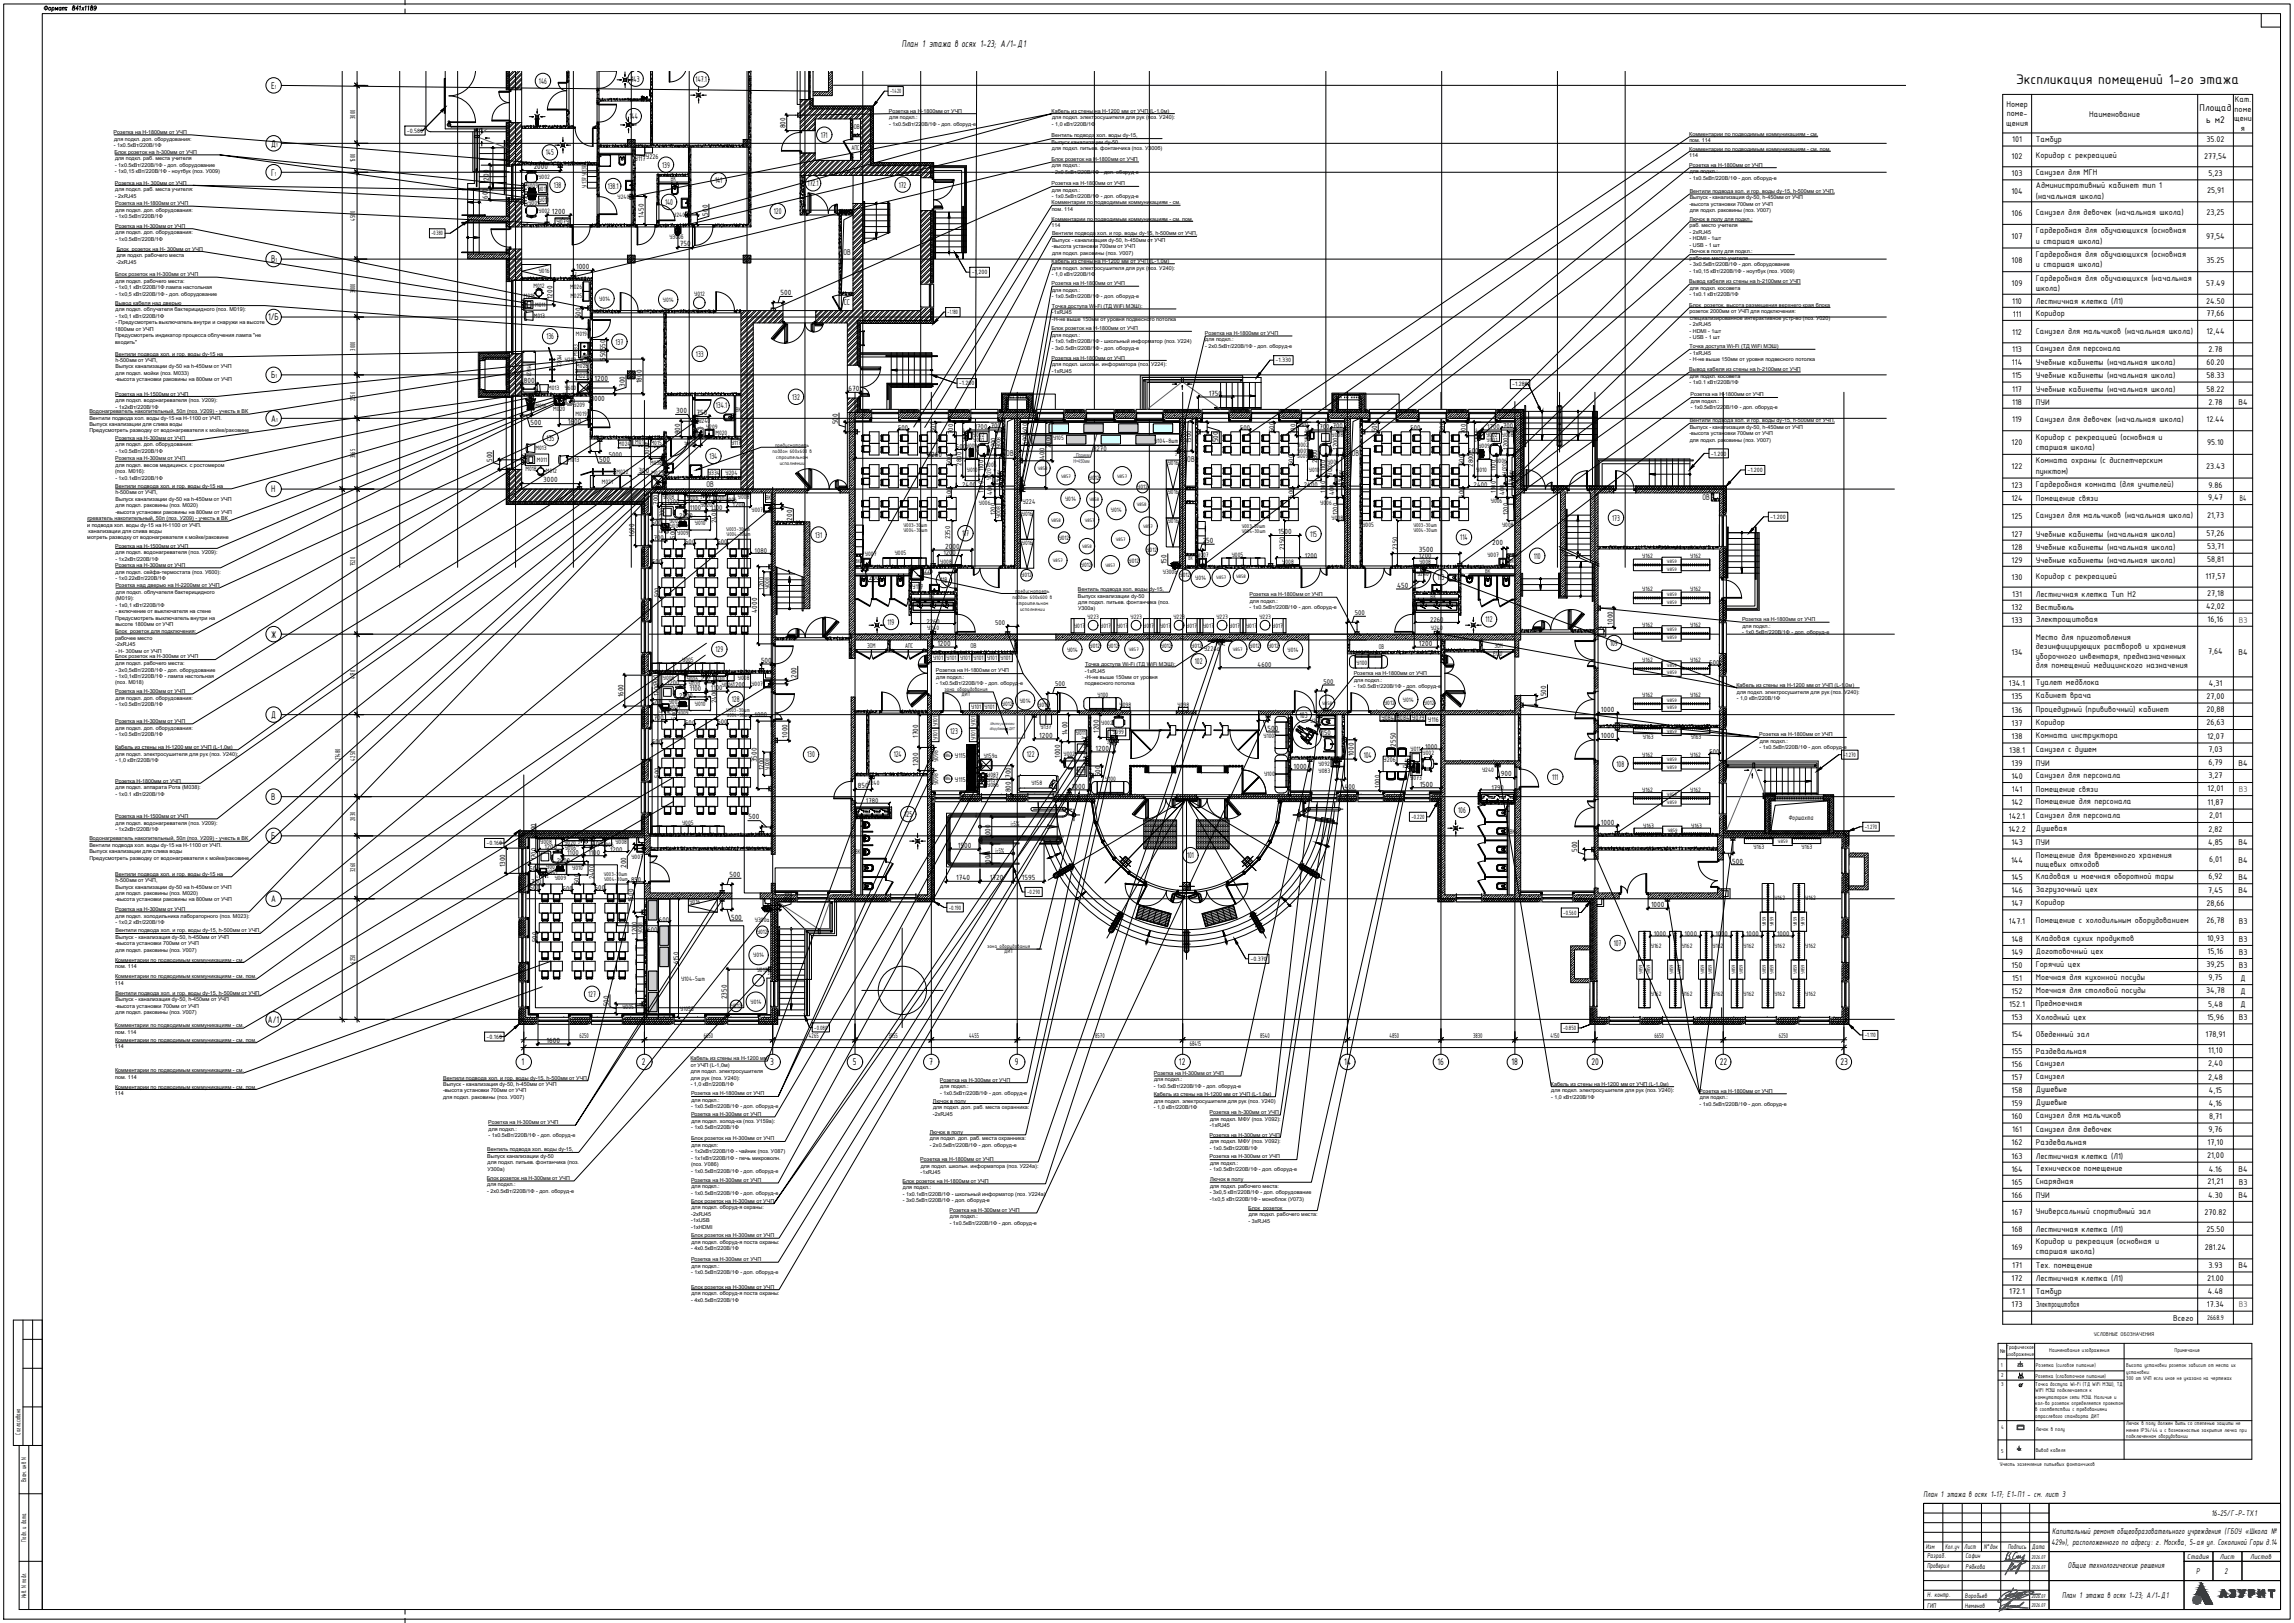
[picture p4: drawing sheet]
<svg xmlns="http://www.w3.org/2000/svg" width="1189mm" height="841mm" viewBox="0 0 1189 841" stroke-linecap="round" stroke-linejoin="round" font-family="sans-serif">
<defs><g id="words">
<text font-size="7.8" x="1045" y="44">Экспликация помещений 1-го этажа</text>
<text font-size="5.5" x="467" y="24">План 1 этажа в осях 1-23; А/1-Д1</text>
<g font-size="5.4">
<text x="141" y="46">Е</text>
<text x="1140" y="58">Площад</text>
<text x="1143" y="64">ь м2</text>
<text x="141" y="76">Д</text>
<text x="141" y="91">Г</text>
<text x="141" y="136">В</text>
<text x="139" y="166">1/Б</text>
<text x="141" y="196">Б</text>
<text x="141" y="219">А</text>
<text x="141" y="255">Н</text>
<text x="141" y="330">Ж</text>
<text x="141" y="372">Д</text>
<text x="141" y="415">В</text>
<text x="141" y="435">Б</text>
<text x="141" y="467">А</text>
<text x="139" y="530">А/1</text>
<text x="270" y="552">1</text>
<text x="333" y="552">2</text>
<text x="399" y="552">3</text>
<text x="442" y="552">5</text>
<text x="482" y="552">7</text>
<text x="526" y="552">9</text>
<text x="611" y="552">12</text>
<text x="697" y="552">14</text>
<text x="745" y="552">16</text>
<text x="783" y="552">18</text>
<text x="825" y="552">20</text>
<text x="891" y="552">22</text>
<text x="954" y="552">23</text>
</g>
<g font-size="4.7">
<text x="279" y="44">146</text>
<text x="327" y="42">143</text>
<text x="361" y="43">147.1</text>
<text x="1158" y="53">Кат.</text>
<text x="1040" y="55">Номер</text>
<text x="1158" y="58">поме</text>
<text x="326" y="62">144</text>
<text x="1040" y="65">щения</text>
<text x="1040" y="60">поме-</text>
<text x="1083" y="60">Наименование</text>
<text x="1158" y="63">щени</text>
<text x="425" y="71">171</text>
<text x="1161" y="68">я</text>
<text x="1043" y="74">101</text>
<text x="1055" y="73">Тамбур</text>
<text x="1144" y="74">35.02</text>
<text x="283" y="81">145</text>
<text x="1043" y="83">102</text>
<text x="1055" y="82">Коридор с рекреацией</text>
<text x="1142" y="82">277,54</text>
<text x="343" y="87">139</text>
<text x="371" y="95">141</text>
<text x="1043" y="91">103</text>
<text x="1055" y="91">Санузел для МГН</text>
<text x="1145" y="91">5,23</text>
<text x="287" y="97">138</text>
<text x="315" y="98">138.1</text>
<text x="419" y="97">172.1</text>
<text x="466" y="97">172</text>
<text x="1042" y="100">104</text>
<text x="1055" y="98">Административный кабинет тип 1</text>
<text x="1144" y="100">25,91</text>
<text x="345" y="106">140</text>
<text x="1055" y="103">(начальная школа)</text>
<text x="401" y="111">120</text>
<text x="1043" y="112">106</text>
<text x="1055" y="112">Санузел для девочек (начальная школа)</text>
<text x="1143" y="112">23,25</text>
<text x="1043" y="124">107</text>
<text x="1055" y="121">Гардеробная для обучающихся (основная</text>
<text x="1143" y="124">97,54</text>
<text x="1055" y="126">и старшая школа)</text>
<text x="437" y="132">ОВ</text>
<text x="1043" y="136">108</text>
<text x="1055" y="133">Гардеробная для обучающихся (основная</text>
<text x="1144" y="136">35.25</text>
<text x="1055" y="139">и старшая школа)</text>
<text x="1043" y="148">109</text>
<text x="1055" y="145">Гардеробная для обучающихся (начальная</text>
<text x="1143" y="148">57.49</text>
<text x="1055" y="151">школа)</text>
<text x="437" y="158">CC</text>
<text x="1043" y="157">110</text>
<text x="1055" y="157">Лестничная клетка (Л1)</text>
<text x="1143" y="157">24.50</text>
<text x="1043" y="164">111</text>
<text x="1055" y="164">Коридор</text>
<text x="1143" y="164">77,66</text>
<text x="1043" y="173">112</text>
<text x="1055" y="173">Санузел для мальчиков (начальная школа)</text>
<text x="1143" y="173">12,44</text>
<text x="283" y="176">136</text>
<text x="319" y="179">137</text>
<text x="361" y="185">133</text>
<text x="1043" y="183">113</text>
<text x="1055" y="182">Санузел для персонала</text>
<text x="1145" y="183">2.78</text>
<text x="1043" y="189">114</text>
<text x="1055" y="189">Учебные кабинеты (начальная школа)</text>
<text x="1144" y="189">60.20</text>
<text x="1043" y="196">115</text>
<text x="1055" y="196">Учебные кабинеты (начальная школа)</text>
<text x="1144" y="196">58.33</text>
<text x="1043" y="203">117</text>
<text x="1055" y="203">Учебные кабинеты (начальная школа)</text>
<text x="1144" y="203">58.22</text>
<text x="411" y="207">132</text>
<text x="1043" y="210">118</text>
<text x="1055" y="210">ПУИ</text>
<text x="1145" y="210">2.78</text>
<text x="1160" y="210">В4</text>
<text x="371" y="212">134.1</text>
<text x="1043" y="219">119</text>
<text x="1055" y="219">Санузел для девочек (начальная школа)</text>
<text x="1144" y="219">12.44</text>
<text x="1055" y="228">Коридор с рекреацией (основная и</text>
<text x="283" y="229">135</text>
<text x="1043" y="231">120</text>
<text x="1055" y="233">старшая школа)</text>
<text x="1144" y="231">95.10</text>
<text x="368" y="238">134</text>
<text x="522" y="236">ОВ</text>
<text x="615" y="239">ОВ</text>
<text x="701" y="236">ОВ</text>
<text x="1043" y="243">122</text>
<text x="1055" y="240">Комната охраны (с диспетчерским</text>
<text x="1055" y="245">пунктом)</text>
<text x="1143" y="243">23.43</text>
<text x="366" y="252">ОВ</text>
<text x="1043" y="253">123</text>
<text x="1055" y="252">Гардеробная комната (для учителей)</text>
<text x="1145" y="253">9.86</text>
<text x="882" y="259">ОВ</text>
<text x="1042" y="260">124</text>
<text x="1055" y="259">Помещение связи</text>
<text x="1144" y="259">9,47</text>
<text x="1161" y="260">В4</text>
<text x="836" y="270">173</text>
<text x="1043" y="269">125</text>
<text x="1055" y="269">Санузел для мальчиков (начальная школа)</text>
<text x="1144" y="269">21,73</text>
<text x="422" y="279">131</text>
<text x="499" y="278">117</text>
<text x="679" y="278">115</text>
<text x="757" y="280">114</text>
<text x="1043" y="278">127</text>
<text x="1055" y="278">Учебные кабинеты (начальная школа)</text>
<text x="1143" y="278">57,26</text>
<text x="1043" y="285">128</text>
<text x="1055" y="285">Учебные кабинеты (начальная школа)</text>
<text x="1144" y="285">53,71</text>
<text x="795" y="290">110</text>
<text x="1043" y="292">129</text>
<text x="1055" y="292">Учебные кабинеты (начальная школа)</text>
<text x="1144" y="291">58,81</text>
<text x="1055" y="300">Коридор с рекреацией</text>
<text x="487" y="302">118</text>
<text x="745" y="301">113</text>
<text x="1043" y="300">130</text>
<text x="1143" y="300">117,57</text>
<text x="1043" y="309">131</text>
<text x="1055" y="309">Лестничная клетка Тип Н2</text>
<text x="1144" y="309">27,18</text>
<text x="1043" y="316">132</text>
<text x="1055" y="316">Вестибюль</text>
<text x="1143" y="316">42,02</text>
<text x="460" y="324">119</text>
<text x="770" y="322">112</text>
<text x="1043" y="323">133</text>
<text x="1055" y="322">Электрощитовая</text>
<text x="1144" y="322">16,16</text>
<text x="834" y="335">109</text>
<text x="1055" y="331">Место для приготовления</text>
<text x="371" y="338">129</text>
<text x="1042" y="339">134</text>
<text x="1055" y="336">дезинфицирующих растворов и хранения</text>
<text x="1055" y="341">уборочного инвентаря, предназначенных</text>
<text x="1144" y="339">7,64</text>
<text x="1160" y="339">В4</text>
<text x="619" y="344">102</text>
<text x="1055" y="346">для помещений медицинского назначения</text>
<text x="1041" y="356">134.1</text>
<text x="1055" y="355">Туалет медблока</text>
<text x="1145" y="355">4,31</text>
<text x="379" y="364">128</text>
<text x="1043" y="362">135</text>
<text x="1055" y="362">Кабинет врача</text>
<text x="1143" y="362">27,00</text>
<text x="674" y="372">103</text>
<text x="1043" y="369">136</text>
<text x="1055" y="369">Процедурный (прививочный) кабинет</text>
<text x="1143" y="369">20,88</text>
<text x="1043" y="376">137</text>
<text x="1055" y="376">Коридор</text>
<text x="1143" y="376">26,63</text>
<text x="492" y="381">123</text>
<text x="1043" y="383">138</text>
<text x="1055" y="383">Комната инструктора</text>
<text x="1144" y="383">12,07</text>
<text x="1055" y="390">Санузел с душем</text>
<text x="1145" y="390">7,03</text>
<text x="418" y="393">130</text>
<text x="463" y="393">124</text>
<text x="532" y="392">122</text>
<text x="707" y="393">104</text>
<text x="1041" y="390">138.1</text>
<text x="838" y="397">108</text>
<text x="1043" y="397">139</text>
<text x="1055" y="397">ПУИ</text>
<text x="1145" y="397">6,79</text>
<text x="1160" y="397">В4</text>
<text x="804" y="404">111</text>
<text x="1042" y="404">140</text>
<text x="1055" y="403">Санузел для персонала</text>
<text x="1145" y="403">3,27</text>
<text x="1043" y="410">141</text>
<text x="1055" y="410">Помещение связи</text>
<text x="1144" y="410">12,01</text>
<text x="1042" y="417">142</text>
<text x="1055" y="417">Помещение для персонала</text>
<text x="1144" y="417">11,87</text>
<text x="469" y="423">125</text>
<text x="756" y="421">106</text>
<text x="1041" y="424">142.1</text>
<text x="1055" y="424">Санузел для персонала</text>
<text x="1145" y="424">2,01</text>
<text x="1041" y="431">142.2</text>
<text x="1055" y="431">Душевая</text>
<text x="1145" y="431">2,82</text>
<text x="1144" y="438">4,85</text>
<text x="1042" y="438">143</text>
<text x="1055" y="438">ПУИ</text>
<text x="1160" y="438">В4</text>
<text x="615" y="445">101</text>
<text x="1042" y="447">144</text>
<text x="1055" y="444">Помещение для временного хранения</text>
<text x="1055" y="449">пищевых отходов</text>
<text x="1145" y="447">6,01</text>
<text x="1160" y="447">В4</text>
<text x="1055" y="456">Кладовая и моечная оборотной тары</text>
<text x="1145" y="456">6,92</text>
<text x="1042" y="456">145</text>
<text x="1160" y="456">В4</text>
<text x="1042" y="463">146</text>
<text x="1055" y="462">Загрузочный цех</text>
<text x="1144" y="463">7,45</text>
<text x="1160" y="463">В4</text>
<text x="1042" y="470">147</text>
<text x="1055" y="469">Коридор</text>
<text x="1143" y="469">28,66</text>
<text x="1041" y="479">147.1</text>
<text x="1055" y="478">Помещение с холодильным оборудованием</text>
<text x="1143" y="479">26,78</text>
<text x="1160" y="479">В3</text>
<text x="836" y="490">107</text>
<text x="1042" y="488">148</text>
<text x="1055" y="488">Кладовая сухих продуктов</text>
<text x="1144" y="488">10,93</text>
<text x="1160" y="488">В3</text>
<text x="1042" y="495">149</text>
<text x="1055" y="495">Доготовочный цех</text>
<text x="1144" y="495">15,16</text>
<text x="1160" y="495">В3</text>
<text x="1043" y="502">150</text>
<text x="1055" y="501">Горячий цех</text>
<text x="1143" y="501">39,25</text>
<text x="1160" y="502">В3</text>
<text x="1043" y="508">151</text>
<text x="1055" y="508">Моечная для кухонной посуды</text>
<text x="1145" y="508">9,75</text>
<text x="1161" y="508">Д</text>
<text x="1043" y="515">152</text>
<text x="1055" y="515">Моечная для столовой посуды</text>
<text x="1143" y="515">34,78</text>
<text x="1161" y="515">Д</text>
<text x="305" y="516">127</text>
<text x="1041" y="522">152.1</text>
<text x="1055" y="521">Предмоечная</text>
<text x="1144" y="522">5,48</text>
<text x="1161" y="522">Д</text>
<text x="1043" y="529">153</text>
<text x="1055" y="528">Холодный цех</text>
<text x="1144" y="528">15,96</text>
<text x="1160" y="529">В3</text>
<text x="1042" y="537">154</text>
<text x="1055" y="537">Обеденный зал</text>
<text x="1143" y="537">178,91</text>
<text x="1144" y="546">11,10</text>
<text x="1043" y="546">155</text>
<text x="1055" y="546">Раздевальная</text>
<text x="1043" y="553">156</text>
<text x="1055" y="553">Санузел</text>
<text x="1144" y="553">2,40</text>
<text x="1043" y="560">157</text>
<text x="1055" y="559">Санузел</text>
<text x="1144" y="559">2,48</text>
<text x="1043" y="566">158</text>
<text x="1055" y="566">Душевые</text>
<text x="1145" y="566">4,15</text>
<text x="1043" y="573">159</text>
<text x="1055" y="573">Душевые</text>
<text x="1145" y="573">4,16</text>
<text x="1043" y="580">160</text>
<text x="1055" y="580">Санузел для мальчиков</text>
<text x="1145" y="580">8,71</text>
<text x="1043" y="587">161</text>
<text x="1055" y="586">Санузел для девочек</text>
<text x="1145" y="587">9,76</text>
<text x="1043" y="594">162</text>
<text x="1055" y="594">Раздевальная</text>
<text x="1144" y="593">17,10</text>
<text x="1043" y="600">163</text>
<text x="1055" y="600">Лестничная клетка (Л1)</text>
<text x="1144" y="600">21,00</text>
<text x="1042" y="607">164</text>
<text x="1055" y="607">Техническое помещение</text>
<text x="1145" y="607">4.16</text>
<text x="1160" y="607">В4</text>
<text x="1043" y="614">165</text>
<text x="1055" y="613">Снарядная</text>
<text x="1144" y="614">21,21</text>
<text x="1160" y="614">В3</text>
<text x="1043" y="621">166</text>
<text x="1055" y="621">ПУИ</text>
<text x="1144" y="621">4.30</text>
<text x="1160" y="621">В4</text>
<text x="1043" y="629">167</text>
<text x="1055" y="629">Универсальный спортивный зал</text>
<text x="1143" y="629">270.82</text>
<text x="1043" y="638">168</text>
<text x="1055" y="638">Лестничная клетка (Л1)</text>
<text x="1144" y="638">25.50</text>
<text x="1043" y="648">169</text>
<text x="1055" y="645">Коридор и рекреация (основная и</text>
<text x="1143" y="648">281.24</text>
<text x="1055" y="650">старшая школа)</text>
<text x="1043" y="657">171</text>
<text x="1055" y="657">Тех. помещение</text>
<text x="1145" y="657">3.93</text>
<text x="1160" y="657">В4</text>
<text x="1043" y="664">172</text>
<text x="1055" y="664">Лестничная клетка (Л1)</text>
<text x="1144" y="664">21.00</text>
<text x="1041" y="671">172.1</text>
<text x="1055" y="670">Тамбур</text>
<text x="1144" y="671">4.48</text>
<text x="1043" y="678">173</text>
<text x="1055" y="677">Электрощитовая</text>
<text x="1144" y="678">17.34</text>
<text x="1126" y="684">Всего</text>
<text x="997" y="776">План 1 этажа в осях 1-17; Е1-П1 - см. лист 3</text>
<text x="1146" y="785">16-25/Г-P-ТХ1</text>
<text x="1064" y="795">Капитальный ремонт общеобразовательного учреждения (ГБОУ «Школа №</text>
<text x="1063" y="800">429»), расположенного по адресу: г. Москва, 5-ая ул. Соколиной Горы д.14</text>
<text x="1072" y="813">Общие технологические решения</text>
<text x="1138" y="816">Р</text>
<text x="1153" y="816">2</text>
<text x="1069" y="828">План 1 этажа в осях 1-23; А/1-Д1</text>
</g>
<g font-size="4.7" fill="#ed1f24">
<text x="1160" y="323">В3</text>
<text x="1160" y="410">В3</text>
<text x="1160" y="678">В3</text>
</g>
<g font-size="4.2">
<text x="407" y="66" transform="rotate(-90 407 66)">800</text>
<text x="277" y="88">2000</text>
<text x="253" y="95" transform="rotate(-90 253 95)">1200</text>
<text x="253" y="103" transform="rotate(-90 253 103)">600</text>
<text x="286" y="111">1200</text>
<text x="334" y="113" transform="rotate(-90 334 113)">1450</text>
<text x="367" y="112" transform="rotate(-90 367 112)">500</text>
<text x="352" y="128">750</text>
<text x="299" y="140">1000</text>
<text x="286" y="155" transform="rotate(-90 286 155)">1200</text>
<text x="405" y="153">500</text>
<text x="301" y="165" transform="rotate(-90 301 165)">500</text>
<text x="314" y="187" transform="rotate(-90 314 187)">550550</text>
<text x="308" y="197">1200</text>
<text x="272" y="198">800</text>
<text x="324" y="200" transform="rotate(-90 324 200)">300</text>
<text x="333" y="199" transform="rotate(-90 333 199)">1800</text>
<text x="440" y="203">670</text>
<text x="307" y="208">1000</text>
<text x="626" y="205">1750</text>
<text x="350" y="214">300</text>
<text x="361" y="215">750</text>
<text x="275" y="220">500</text>
<text x="294" y="220">1600</text>
<text x="434" y="220" transform="rotate(-90 434 220)">500</text>
<text x="352" y="225" transform="rotate(-90 352 225)">800</text>
<text x="714" y="224" transform="rotate(-90 714 224)">500</text>
<text x="354" y="231">300</text>
<text x="631" y="229" transform="rotate(-90 631 229)">500</text>
<text x="255" y="239" transform="rotate(-90 255 239)">500</text>
<text x="310" y="239">500</text>
<text x="337" y="236" transform="rotate(-90 337 236)">1000</text>
<text x="481" y="237">8260</text>
<text x="331" y="245">300</text>
<text x="282" y="250">3000</text>
<text x="411" y="270" transform="rotate(-90 411 270)">200</text>
<text x="329" y="278" transform="rotate(-90 329 278)">1600</text>
<text x="623" y="281">250</text>
<text x="662" y="277">1500</text>
<text x="490" y="284">2000</text>
<text x="735" y="286">3500</text>
<text x="773" y="283">200</text>
<text x="605" y="292" transform="rotate(-90 605 292)">150</text>
<text x="450" y="301">200</text>
<text x="724" y="305">450</text>
<text x="392" y="318" transform="rotate(-90 392 318)">4000</text>
<text x="836" y="324" transform="rotate(-90 836 324)">1000</text>
<text x="486" y="335">1200</text>
<text x="735" y="335">1200</text>
<text x="394" y="343">500</text>
<text x="413" y="351" transform="rotate(-90 413 351)">200</text>
<text x="323" y="361" transform="rotate(-90 323 361)">1600</text>
<text x="801" y="361" transform="rotate(-90 801 361)">500</text>
<text x="830" y="369">1000</text>
<text x="408" y="382" transform="rotate(-90 408 382)">1000</text>
<text x="476" y="382" transform="rotate(-90 476 382)">1700</text>
<text x="539" y="382">1200</text>
<text x="553" y="381" transform="rotate(-90 553 381)">1400</text>
<text x="569" y="380" transform="rotate(-90 569 380)">1200</text>
<text x="657" y="379">500</text>
<text x="830" y="383">1000</text>
<text x="568" y="389">1200</text>
<text x="723" y="387" transform="rotate(-90 723 387)">2550</text>
<text x="392" y="395" transform="rotate(-90 392 395)">3500</text>
<text x="549" y="393" transform="rotate(-90 549 393)">1000</text>
<text x="702" y="392" transform="rotate(-90 702 392)">1000</text>
<text x="476" y="397" transform="rotate(-90 476 397)">1200</text>
<text x="670" y="398">1000</text>
<text x="524" y="403" transform="rotate(-90 524 403)">700</text>
<text x="570" y="402" transform="rotate(-90 570 402)">500</text>
<text x="736" y="408">1500</text>
<text x="778" y="402">900</text>
<text x="445" y="408">850</text>
<text x="524" y="411" transform="rotate(-90 524 411)">800</text>
<text x="556" y="409">1000</text>
<text x="388" y="425">500</text>
<text x="830" y="427">1000</text>
<text x="513" y="434" transform="rotate(-90 513 434)">1000</text>
<text x="496" y="439">1500</text>
<text x="817" y="441" transform="rotate(-90 817 441)">500</text>
<text x="262" y="450" transform="rotate(-90 262 450)">1300</text>
<text x="324" y="450" transform="rotate(-90 324 450)">200</text>
<text x="513" y="448" transform="rotate(-90 513 448)">1000</text>
<text x="898" y="447">500</text>
<text x="378" y="455">500</text>
<text x="496" y="456">1740</text>
<text x="513" y="456">1720</text>
<text x="530" y="456">1595</text>
<text x="328" y="468" transform="rotate(-90 328 468)">1500</text>
<text x="409" y="468" transform="rotate(-90 409 468)">200</text>
<text x="856" y="470">1000</text>
<text x="379" y="477">500</text>
<text x="315" y="521" transform="rotate(-90 315 521)">500</text>
<text x="377" y="518" transform="rotate(-90 377 518)">2350</text>
<text x="283" y="540">1600</text>
</g>
<g font-size="3.9">
<text x="184" y="62" transform="rotate(-90 184 62)">3000</text>
<text x="442" y="67">ОВ</text>
<text x="441" y="78">АПС</text>
<text x="329" y="83">У117</text>
<text x="335" y="82">У226</text>
<text x="184" y="84" transform="rotate(-90 184 84)">1500</text>
<text x="348" y="94">ВК</text>
<text x="184" y="114" transform="rotate(-90 184 114)">4500</text>
<text x="288" y="116">У079</text>
<text x="184" y="152" transform="rotate(-90 184 152)">3000</text>
<text x="184" y="182" transform="rotate(-90 184 182)">3000</text>
<text x="184" y="208" transform="rotate(-90 184 208)">2250</text>
<text x="381" y="213">ВК</text>
<text x="513" y="222">700</text>
<text x="673" y="221">500</text>
<text x="691" y="222">700</text>
<text x="779" y="222">700</text>
<text x="465" y="223">500</text>
<text x="485" y="224" transform="rotate(-90 485 224)">500</text>
<text x="494" y="225" transform="rotate(-90 494 225)">700</text>
<text x="505" y="222">1700</text>
<text x="533" y="224" transform="rotate(-90 533 224)">600</text>
<text x="643" y="223">500</text>
<text x="660" y="224" transform="rotate(-90 660 224)">500</text>
<text x="671" y="225" transform="rotate(-90 671 225)">700</text>
<text x="683" y="222">1700</text>
<text x="731" y="223">500</text>
<text x="749" y="224" transform="rotate(-90 749 224)">500</text>
<text x="760" y="225" transform="rotate(-90 760 225)">700</text>
<text x="771" y="222">1700</text>
<text x="495" y="233">500</text>
<text x="516" y="233" transform="rotate(-90 516 233)">1200</text>
<text x="533" y="230" transform="rotate(-90 533 230)">600</text>
<text x="545" y="232" transform="rotate(-90 545 232)">2000</text>
<text x="567" y="234">8270</text>
<text x="617" y="230" transform="rotate(-90 617 230)">1500</text>
<text x="693" y="233" transform="rotate(-90 693 233)">1200</text>
<text x="782" y="233" transform="rotate(-90 782 233)">1200</text>
<text x="184" y="238" transform="rotate(-90 184 238)">3665</text>
<text x="316" y="237">5000</text>
<text x="541" y="239" transform="rotate(-90 541 239)">3400</text>
<text x="683" y="240" transform="rotate(-90 683 240)">2800</text>
<text x="761" y="235">500</text>
<text x="493" y="241" transform="rotate(-90 493 241)">500</text>
<text x="498" y="241" transform="rotate(-90 498 241)">2800</text>
<text x="510" y="244" transform="rotate(-90 510 244)">1100</text>
<text x="670" y="241" transform="rotate(-90 670 241)">500</text>
<text x="687" y="244" transform="rotate(-90 687 244)">1100</text>
<text x="759" y="241" transform="rotate(-90 759 241)">500</text>
<text x="763" y="242" transform="rotate(-90 763 242)">2800</text>
<text x="775" y="244" transform="rotate(-90 775 244)">1100</text>
<text x="493" y="258" transform="rotate(-90 493 258)">500</text>
<text x="499" y="252">2400</text>
<text x="510" y="255" transform="rotate(-90 510 255)">1100</text>
<text x="514" y="257" transform="rotate(-90 514 257)">400</text>
<text x="670" y="258" transform="rotate(-90 670 258)">500</text>
<text x="676" y="252">2400</text>
<text x="687" y="255" transform="rotate(-90 687 255)">1100</text>
<text x="691" y="257" transform="rotate(-90 691 257)">400</text>
<text x="759" y="258" transform="rotate(-90 759 258)">500</text>
<text x="764" y="252">2400</text>
<text x="775" y="255" transform="rotate(-90 775 255)">1100</text>
<text x="780" y="257" transform="rotate(-90 780 257)">400</text>
<text x="341" y="262" transform="rotate(-90 341 262)">700</text>
<text x="346" y="261">1200</text>
<text x="370" y="260">400У006</text>
<text x="380" y="263">1200</text>
<text x="397" y="259">ВК</text>
<text x="530" y="261">У224</text>
<text x="344" y="269" transform="rotate(-90 344 269)">1700</text>
<text x="352" y="268">2800</text>
<text x="357" y="264">1100</text>
<text x="368" y="264">1100</text>
<text x="516" y="267" transform="rotate(-90 516 267)">1200</text>
<text x="693" y="267" transform="rotate(-90 693 267)">1200</text>
<text x="782" y="267" transform="rotate(-90 782 267)">1200</text>
<text x="338" y="272">500</text>
<text x="371" y="271" transform="rotate(-90 371 271)">2400</text>
<text x="339" y="280">700</text>
<text x="350" y="279" transform="rotate(-90 350 279)">500</text>
<text x="372" y="282">500</text>
<text x="492" y="280" transform="rotate(-90 492 280)">2350</text>
<text x="355" y="282">500</text>
<text x="391" y="287">1080</text>
<text x="489" y="288">1200</text>
<text x="666" y="285" transform="rotate(-90 666 285)">2350</text>
<text x="724" y="285" transform="rotate(-90 724 285)">2350</text>
<text x="184" y="293" transform="rotate(-90 184 293)">7520</text>
<text x="338" y="292">500</text>
<text x="676" y="289">1200</text>
<text x="735" y="289">1200</text>
<text x="477" y="297">У226</text>
<text x="396" y="306" transform="rotate(-90 396 306)">1200</text>
<text x="473" y="305">У117</text>
<text x="342" y="310" transform="rotate(-90 342 310)">500</text>
<text x="741" y="311">ВК</text>
<text x="480" y="323">2260</text>
<text x="516" y="324">500</text>
<text x="702" y="319">500</text>
<text x="741" y="323">2260</text>
<text x="449" y="336">ЭОМ</text>
<text x="469" y="336">АПС</text>
<text x="503" y="336">ОВ</text>
<text x="775" y="336">ЭОМ</text>
<text x="624" y="337">У224а</text>
<text x="715" y="336">ОВ</text>
<text x="774" y="340">EI30</text>
<text x="652" y="345">4600</text>
<text x="886" y="345">500</text>
<text x="184" y="352" transform="rotate(-90 184 352)">4170</text>
<text x="370" y="353">400</text>
<text x="346" y="355">1200</text>
<text x="357" y="358">1100</text>
<text x="368" y="358">1100</text>
<text x="547" y="356">500</text>
<text x="686" y="354">500</text>
<text x="338" y="365">500</text>
<text x="341" y="361" transform="rotate(-90 341 361)">1700700</text>
<text x="352" y="362">2800</text>
<text x="371" y="365" transform="rotate(-90 371 365)">2400</text>
<text x="391" y="371">1080</text>
<text x="339" y="373">700</text>
<text x="351" y="373" transform="rotate(-90 351 373)">500</text>
<text x="355" y="375">500</text>
<text x="372" y="375">500</text>
<text x="716" y="373">У084</text>
<text x="724" y="373">У084</text>
<text x="732" y="373">У079</text>
<text x="740" y="374">У116</text>
<text x="685" y="381">150</text>
<text x="338" y="385">500</text>
<text x="739" y="388">1000</text>
<text x="176" y="394" transform="rotate(-90 176 394)">27480</text>
<text x="184" y="394" transform="rotate(-90 184 394)">4250</text>
<text x="495" y="393">У115</text>
<text x="717" y="395">У206</text>
<text x="886" y="391">500</text>
<text x="396" y="399" transform="rotate(-90 396 399)">1200</text>
<text x="342" y="403" transform="rotate(-90 342 403)">500</text>
<text x="495" y="405">У115</text>
<text x="697" y="409">400</text>
<text x="715" y="408" transform="rotate(-90 715 408)">1000</text>
<text x="773" y="409">1790</text>
<text x="449" y="416">1780</text>
<text x="184" y="425" transform="rotate(-90 184 425)">2030</text>
<text x="927" y="425">Форшахта</text>
<text x="278" y="432" transform="rotate(-90 278 432)">700</text>
<text x="524" y="428">i=5%</text>
<text x="782" y="432">ВК</text>
<text x="282" y="440">1200</text>
<text x="294" y="443">1100</text>
<text x="305" y="443">1100</text>
<text x="307" y="438">400У006 У008</text>
<text x="316" y="441">1200</text>
<text x="443" y="443">ВК</text>
<text x="516" y="442">i=5%</text>
<text x="278" y="446" transform="rotate(-90 278 446)">1700</text>
<text x="289" y="447">2800</text>
<text x="184" y="452" transform="rotate(-90 184 452)">3260</text>
<text x="274" y="452">500</text>
<text x="308" y="455" transform="rotate(-90 308 455)">2400</text>
<text x="275" y="461">500</text>
<text x="275" y="458">700</text>
<text x="292" y="462">500</text>
<text x="300" y="458" transform="rotate(-90 300 458)">500</text>
<text x="308" y="461">500</text>
<text x="327" y="457">850</text>
<text x="342" y="478">600</text>
<text x="330" y="484" transform="rotate(-90 330 484)">1200</text>
<text x="336" y="483">600</text>
<text x="857" y="485">1000</text>
<text x="873" y="485">1000</text>
<text x="889" y="485">1000</text>
<text x="905" y="485">1000</text>
<text x="921" y="485">1000</text>
<text x="278" y="488" transform="rotate(-90 278 488)">500</text>
<text x="184" y="499" transform="rotate(-90 184 499)">6250</text>
<text x="352" y="500" transform="rotate(-90 352 500)">6150</text>
<text x="300" y="538">6250</text>
<text x="365" y="538">6650</text>
<text x="419" y="538">4265</text>
<text x="460" y="538">3955</text>
<text x="502" y="538">4455</text>
<text x="568" y="538">8570</text>
<text x="653" y="538">8540</text>
<text x="720" y="538">4850</text>
<text x="763" y="538">3830</text>
<text x="804" y="538">4150</text>
<text x="857" y="538">6650</text>
<text x="922" y="538">6250</text>
<text x="617" y="542">68415</text>
<text x="1144" y="684">2668.9</text>
<text x="11" y="743" transform="rotate(-90 11 743)">Согласовано</text>
<text x="14" y="768" transform="rotate(-90 14 768)">Взам. инв N</text>
<text x="14" y="799" transform="rotate(-90 14 799)">Подп. и дата</text>
<text x="998" y="803">Изм</text>
<text x="1008" y="803">Кол.уч</text>
<text x="1018" y="803">Лист</text>
<text x="1028" y="803">N°док</text>
<text x="1041" y="803">Подпись</text>
<text x="1053" y="803">Дата</text>
<text x="999" y="807">Разраб.</text>
<text x="1019" y="807">Сафин</text>
<text x="1134" y="808">Стадия</text>
<text x="1150" y="808">Лист</text>
<text x="1166" y="808">Листов</text>
<text x="999" y="813">Проверил</text>
<text x="1019" y="813">Рябкова</text>
<text x="999" y="828">Н. контр.</text>
<text x="14" y="828" transform="rotate(-90 14 828)">Инв. N подл.</text>
<text x="999" y="833">ГИП</text>
</g>
<g font-size="3.8">
<text x="1018" y="828">Воробьев</text>
<text x="1018" y="833">Неменов</text>
</g>
<g font-size="3.6">
<text x="279" y="93">У002</text>
<text x="273" y="97">У009</text>
<text x="279" y="99">У011</text>
<text x="304" y="97" transform="rotate(-90 304 97)">У137 У137</text>
<text x="274" y="106">У009</text>
<text x="279" y="105">У011</text>
<text x="320" y="103">У240</text>
<text x="279" y="110">У002</text>
<text x="349" y="112">У240</text>
<text x="347" y="124">У300б</text>
<text x="279" y="142">У016</text>
<text x="276" y="149">М012</text>
<text x="296" y="150">М026</text>
<text x="271" y="154">М018</text>
<text x="296" y="155">М025</text>
<text x="311" y="156">У014</text>
<text x="360" y="154">У012</text>
<text x="277" y="159">М011</text>
<text x="344" y="156">У014</text>
<text x="277" y="165">М013</text>
<text x="298" y="174">М019</text>
<text x="289" y="184" transform="rotate(90 289 184)">М022</text>
<text x="299" y="185" transform="rotate(-90 299 185)">М033</text>
<text x="273" y="189" transform="rotate(90 273 189)">М021</text>
<text x="293" y="188">У209</text>
<text x="299" y="191">М028</text>
<text x="299" y="196">МО27</text>
<text x="284" y="202">М013</text>
<text x="293" y="202">У600</text>
<text x="278" y="212">М016</text>
<text x="287" y="213">М020</text>
<text x="297" y="211">У209</text>
<text x="298" y="215">М019</text>
<text x="362" y="219">У240</text>
<text x="366" y="222">У209</text>
<text x="371" y="225">М020</text>
<text x="504" y="227">У002</text>
<text x="690" y="226">У008</text>
<text x="770" y="226">У002</text>
<text x="778" y="226">У008</text>
<text x="278" y="233">М013</text>
<text x="320" y="231">М024</text>
<text x="329" y="230">М014</text>
<text x="337" y="230">М015</text>
<text x="379" y="231">У117</text>
<text x="501" y="232">У009</text>
<text x="504" y="229">У001</text>
<text x="519" y="232" transform="rotate(-90 519 232)">У008</text>
<text x="546" y="228">У105</text>
<text x="598" y="229">У104-8шт</text>
<text x="672" y="232">У002</text>
<text x="766" y="232">У009</text>
<text x="770" y="229">У001</text>
<text x="278" y="239">М011</text>
<text x="294" y="239">М013</text>
<text x="672" y="237">У009</text>
<text x="672" y="235">У001</text>
<text x="775" y="240">У006</text>
<text x="272" y="244">М018</text>
<text x="283" y="245">М012</text>
<text x="320" y="245">М022</text>
<text x="337" y="241">М038</text>
<text x="501" y="245">У010</text>
<text x="511" y="242">У006</text>
<text x="605" y="241">У016</text>
<text x="678" y="245">У010</text>
<text x="688" y="241">У006</text>
<text x="765" y="244">У010</text>
<text x="781" y="246" transform="rotate(-90 781 246)">У020</text>
<text x="312" y="251">М021</text>
<text x="338" y="246">М023</text>
<text x="367" y="246">У334</text>
<text x="376" y="246">У204</text>
<text x="514" y="249" transform="rotate(-90 514 249)">У020</text>
<text x="564" y="248">У012</text>
<text x="690" y="246" transform="rotate(-90 690 246)">У020</text>
<text x="589" y="254">У012</text>
<text x="605" y="256">У016</text>
<text x="344" y="259">У008</text>
<text x="356" y="259">У006</text>
<text x="363" y="263">У020</text>
<text x="382" y="259">У008</text>
<text x="507" y="262">У006</text>
<text x="552" y="260">У014</text>
<text x="684" y="262">У006</text>
<text x="773" y="261">У006</text>
<text x="389" y="265">У007</text>
<text x="519" y="268" transform="rotate(-90 519 268)">У008</text>
<text x="530" y="267">У016</text>
<text x="576" y="265">У014</text>
<text x="690" y="269">У008</text>
<text x="347" y="271">У002</text>
<text x="347" y="274">У001</text>
<text x="360" y="272">У010</text>
<text x="605" y="271">У016</text>
<text x="706" y="273">У005</text>
<text x="778" y="273">У008</text>
<text x="351" y="277">У009</text>
<text x="549" y="280">У012</text>
<text x="464" y="288">У005</text>
<text x="530" y="282">У016</text>
<text x="594" y="286">У012</text>
<text x="448" y="288">У007</text>
<text x="487" y="292">У008</text>
<text x="560" y="294">У012</text>
<text x="585" y="292">У012</text>
<text x="620" y="289">У007</text>
<text x="638" y="289">У005</text>
<text x="665" y="292">У008</text>
<text x="736" y="292">У008</text>
<text x="771" y="289">У007</text>
<text x="851" y="289">У162</text>
<text x="876" y="289">У162</text>
<text x="529" y="299">У012</text>
<text x="603" y="297">У300а</text>
<text x="611" y="299">У012</text>
<text x="734" y="299">У240</text>
<text x="399" y="305" transform="rotate(-90 399 305)">У008</text>
<text x="619" y="301">У014</text>
<text x="851" y="306">У162</text>
<text x="876" y="306">У162</text>
<text x="564" y="321">У223</text>
<text x="586" y="321">У223</text>
<text x="608" y="321">У223</text>
<text x="630" y="321">У223</text>
<text x="653" y="321">У223</text>
<text x="481" y="327">У240</text>
<text x="557" y="325">У017</text>
<text x="570" y="325">У017</text>
<text x="579" y="325">У017</text>
<text x="593" y="325">У017</text>
<text x="601" y="325">У017</text>
<text x="615" y="325">У017</text>
<text x="623" y="325">У017</text>
<text x="637" y="325">У017</text>
<text x="646" y="325">У017</text>
<text x="659" y="325">У017</text>
<text x="742" y="327">У240</text>
<text x="851" y="325">У162</text>
<text x="876" y="325">У162</text>
<text x="565" y="336">У012</text>
<text x="574" y="336">У012</text>
<text x="602" y="336">У012</text>
<text x="617" y="336">У012</text>
<text x="648" y="336">У012</text>
<text x="657" y="336">У012</text>
<text x="484" y="342">У101</text>
<text x="491" y="342">У101</text>
<text x="498" y="342">У101</text>
<text x="505" y="342">У101</text>
<text x="512" y="342">У101</text>
<text x="519" y="342">У101</text>
<text x="553" y="338">У014</text>
<text x="667" y="338">У014</text>
<text x="354" y="343">У005</text>
<text x="703" y="345">У100</text>
<text x="851" y="343">У162</text>
<text x="876" y="343">У162</text>
<text x="344" y="352">У008</text>
<text x="356" y="353">У006</text>
<text x="382" y="352">У008</text>
<text x="357" y="355">У020</text>
<text x="374" y="356">У0061200</text>
<text x="389" y="356">У007</text>
<text x="347" y="365">У002</text>
<text x="360" y="366">У010</text>
<text x="519" y="366">У012</text>
<text x="529" y="364">У014</text>
<text x="569" y="361">У100</text>
<text x="717" y="366">У012</text>
<text x="727" y="364">У014</text>
<text x="738" y="366">У012</text>
<text x="851" y="361">У162</text>
<text x="876" y="361">У162</text>
<text x="347" y="367">У001</text>
<text x="351" y="371">У009</text>
<text x="503" y="367">У101</text>
<text x="510" y="367">У101</text>
<text x="538" y="366">У012</text>
<text x="580" y="366">У098</text>
<text x="610" y="366">У098</text>
<text x="486" y="376" transform="rotate(-90 486 376)">У101</text>
<text x="506" y="376" transform="rotate(-90 506 376)">У101</text>
<text x="539" y="378">У137</text>
<text x="571" y="376">У002</text>
<text x="679" y="374">У240</text>
<text x="486" y="383" transform="rotate(-90 486 383)">У101</text>
<text x="506" y="383" transform="rotate(-90 506 383)">У101</text>
<text x="558" y="381">У011</text>
<text x="577" y="380">У099</text>
<text x="655" y="382">У100</text>
<text x="851" y="383">У163</text>
<text x="876" y="383">У163</text>
<text x="731" y="389">У011</text>
<text x="486" y="395" transform="rotate(-90 486 395)">У098</text>
<text x="510" y="393">У159а</text>
<text x="551" y="392">У002</text>
<text x="737" y="391">У002</text>
<text x="851" y="392">У162</text>
<text x="876" y="392">У162</text>
<text x="399" y="399" transform="rotate(-90 399 399)">У008</text>
<text x="558" y="401">У011</text>
<text x="683" y="397">У092</text>
<text x="683" y="400">У083</text>
<text x="768" y="400">У240</text>
<text x="450" y="407">У240</text>
<text x="486" y="407" transform="rotate(-90 486 407)">У098</text>
<text x="512" y="403">У087</text>
<text x="512" y="408">У086</text>
<text x="512" y="405">У157</text>
<text x="535" y="407">У158</text>
<text x="573" y="405">У100</text>
<text x="655" y="402">У100</text>
<text x="731" y="404">У073</text>
<text x="851" y="410">У162</text>
<text x="876" y="410">У162</text>
<text x="353" y="428">У005</text>
<text x="852" y="429">У163</text>
<text x="876" y="429">У163</text>
<text x="280" y="437">У008</text>
<text x="292" y="438">У020</text>
<text x="293" y="440">У006</text>
<text x="909" y="440">У163</text>
<text x="934" y="440">У163</text>
<text x="327" y="445">У007</text>
<text x="283" y="450">У002</text>
<text x="283" y="453">У001</text>
<text x="287" y="456">У009</text>
<text x="297" y="451">У010</text>
<text x="920" y="467">У162</text>
<text x="936" y="467">У162</text>
<text x="357" y="468">У016</text>
<text x="391" y="478">У300а</text>
<text x="333" y="484" transform="rotate(-90 333 484)">У008</text>
<text x="392" y="484">У012</text>
<text x="856" y="491">У162</text>
<text x="872" y="491">У162</text>
<text x="887" y="491">У162</text>
<text x="904" y="491">У162</text>
<text x="920" y="491">У162</text>
<text x="936" y="491">У162</text>
<text x="390" y="496">У014</text>
<text x="392" y="504">У012</text>
<text x="353" y="509">У104-5шт</text>
<text x="389" y="520">У014</text>
<text x="856" y="516">У162</text>
<text x="872" y="516">У162</text>
<text x="887" y="516">У162</text>
<text x="904" y="516">У162</text>
<text x="920" y="516">У162</text>
<text x="936" y="516">У162</text>
<text x="323" y="523">У005</text>
<text x="353" y="524">У105б</text>
<text x="379" y="522">У012</text>
</g>
<g font-size="3.5">
<text x="461" y="48">-1.420</text>
<text x="211" y="69">-0.580</text>
<text x="224" y="122">-0.380</text>
<text x="504" y="142">-1,200</text>
<text x="491" y="163">-1.180</text>
<text x="661" y="188">-1.330</text>
<text x="497" y="200">-1.200</text>
<text x="784" y="200">-1.280</text>
<text x="887" y="236">-1.200</text>
<text x="906" y="245">-1.200</text>
<text x="917" y="269">-1.200</text>
<text x="955" y="392">-1.270</text>
<text x="731" y="424">-0.220</text>
<text x="966" y="430">-1.270</text>
<text x="252" y="438">-0.160</text>
<text x="532" y="463">-0.290</text>
<text x="492" y="471">-0.190</text>
<text x="810" y="474">-0.560</text>
<text x="648" y="498">-0.370</text>
<text x="422" y="534">-0.080</text>
<text x="810" y="534">-0.850</text>
<text x="252" y="538">-0.160</text>
<text x="966" y="537">-1.110</text>
</g>
<g font-size="3.1">
<text x="143" y="46">1</text>
<text x="143" y="76">1</text>
<text x="143" y="91">1</text>
<text x="143" y="136">1</text>
<text x="143" y="196">1</text>
<text x="143" y="219">1</text>
<text x="376" y="275">У003-30шт</text>
<text x="468" y="275">У004-30шт</text>
<text x="468" y="273">У003-30шт</text>
<text x="644" y="274">У003-30шт</text>
<text x="732" y="276">У004-30шт</text>
<text x="732" y="273">У003-30шт</text>
<text x="377" y="278">У004-30шт</text>
<text x="644" y="276">У004-30шт</text>
<text x="444" y="292">ВК</text>
<text x="616" y="290">ВК</text>
<text x="783" y="292">ВК</text>
<text x="770" y="297">ВК</text>
<text x="481" y="310">ВК</text>
<text x="376" y="369">У003-30шт</text>
<text x="377" y="371">У004-30шт</text>
<text x="313" y="454">У003-30шт</text>
<text x="313" y="457">У004-30шт</text>
<text x="1085" y="692">УСЛОВНЫЕ ОБОЗНАЧЕНИЯ</text>
<text x="1040" y="699">Графическое</text>
<text x="1062" y="701">Наименование изображения</text>
<text x="1127" y="701">Примечание</text>
<text x="1040" y="702">изображение</text>
<text x="1037" y="708">1</text>
<text x="1037" y="714">2</text>
<text x="1055" y="714">Розетка (слаботочное питание)</text>
<text x="1055" y="708">Розетка (силовое питание)</text>
<text x="1102" y="709">Высота установки розеток зависит от места их</text>
<text x="1102" y="712">установки:</text>
<text x="1037" y="718">3</text>
<text x="1055" y="718">Точка доступа Wi-Fi (ТД WiFi МЭШ), ТД</text>
<text x="1102" y="715">300 от УЧП если иное не указано на чертежах</text>
<text x="1055" y="721">WIFI МЭШ подключается к</text>
<text x="1055" y="725">коммутаторам сети МЭШ. Наличие и</text>
<text x="1055" y="728">кол-во розеток определяется проектом</text>
<text x="1055" y="731">в соответствии с требованиями</text>
<text x="1055" y="735">отраслевого стандарта ДИТ</text>
<text x="1037" y="741">4</text>
<text x="1055" y="741">Лючок в полу</text>
<text x="1102" y="739">Лючок в полу должен быть со степенью защиты не</text>
<text x="1102" y="742">менее IP34/44 и с возможностью закрытия лючка при</text>
<text x="1102" y="745">подключенном оборудовании</text>
<text x="1037" y="753">5</text>
<text x="1055" y="752">Вывод кабеля</text>
<text x="1036" y="760">Учесть заземление питьевых фонтанчиков</text>
<text x="1053" y="808">2026.07</text>
<text x="1053" y="813">2026.07</text>
<text x="1053" y="828">2026.07</text>
<text x="1053" y="833">2026.07</text>
</g>
<g font-size="2.9">
<text x="402" y="231">предусмотреть</text>
<text x="400" y="235">поддон 600х600 в</text>
<text x="402" y="238">строительном</text>
<text x="404" y="241">исполнении</text>
<text x="525" y="310">поддон 600х600 в</text>
<text x="526" y="307">предусмотреть</text>
<text x="527" y="313">строительном</text>
<text x="529" y="317">исполнении</text>
<text x="490" y="358">зона оборудования</text>
<text x="498" y="361">ДИТ</text>
<text x="512" y="491">зона оборудования</text>
<text x="520" y="494">ДИТ</text>
</g>
<g font-size="2.8">
<text x="461" y="58">Розетка на H-1800мм от УЧП</text>
<text x="545" y="58">Кабель из стены на Н-1200 мм от УЧП</text>
<text x="596" y="58">(L-1,0м)</text>
<text x="461" y="65">- 1х0.5кВт/220В/1Ф - доп. оборуд-е</text>
<text x="461" y="62">для подкл.:</text>
<text x="545" y="65">- 1,0 кВт/220В/1Ф</text>
<text x="545" y="62">для подкл. электросушителя для рук (поз. У240):</text>
<text x="59" y="69">Розетка на Н-1800мм от УЧП</text>
<text x="545" y="71">Вентиль подвода хол. воды dy-15,</text>
<text x="875" y="70">Комментарии по подводимым коммуникациям - см.</text>
<text x="59" y="76">- 1х0.5кВт/220В/1Ф</text>
<text x="59" y="73">для подкл. доп. оборудования:</text>
<text x="545" y="75">Выпуск канализации dy-50</text>
<text x="545" y="78">для подкл. питьев. фонтанчика (поз. У300б)</text>
<text x="876" y="74">пом. 114</text>
<text x="59" y="80">Блок розеток на h-300мм от УЧП</text>
<text x="60" y="83">для подкл. раб. места учителя</text>
<text x="545" y="83">Блок розеток на H-1800мм от УЧП</text>
<text x="875" y="81">114</text>
<text x="875" y="78">Комментарии по подводимым коммуникациям - см. пом.</text>
<text x="60" y="90">- 1х0,15 кВт/220В/1Ф - ноутбук (поз. У009)</text>
<text x="60" y="86">- 1х0.5кВт/220В/1Ф - доп. оборудование</text>
<text x="545" y="87">для подкл.:</text>
<text x="875" y="86">Розетка на H-1800мм от УЧП</text>
<text x="876" y="90">для подкл.:</text>
<text x="59" y="96">Розетка на H- 300мм от УЧП</text>
<text x="545" y="90">- 2х0.5кВт/220В/1Ф - доп. оборуд-е</text>
<text x="876" y="93">- 1х0.5кВт/220В/1Ф - доп. оборуд-е</text>
<text x="60" y="99">для подкл. раб. места учителя:</text>
<text x="545" y="96">Розетка на H-1800мм от УЧП</text>
<text x="545" y="99">для подкл.:</text>
<text x="876" y="100">Вентили подвода хол. и гор. воды dy-15, h-500мм от УЧП,</text>
<text x="60" y="102">- 2хRJ45</text>
<text x="60" y="106">Розетка на Н-1800мм от УЧП</text>
<text x="545" y="106">Комментарии по подводимым коммуникациям - см.</text>
<text x="545" y="103">- 1х0.5кВт/220В/1Ф - доп. оборуд-е</text>
<text x="876" y="107">-высота установки 700мм от УЧП</text>
<text x="876" y="103">Выпуск - канализация dy-50, h-450мм от УЧП</text>
<text x="60" y="113">- 1х0.5кВт/220В/1Ф</text>
<text x="60" y="110">для подкл. доп. оборудования:</text>
<text x="545" y="109">пом. 114</text>
<text x="876" y="110">для подкл. раковины (поз. У007)</text>
<text x="60" y="118">Розетка на Н-300мм от УЧП</text>
<text x="545" y="118">114</text>
<text x="545" y="114">Комментарии по подводимым коммуникациям - см. пом.</text>
<text x="876" y="118">раб. место учителя</text>
<text x="876" y="115">Лючок в полу для подкл.:</text>
<text x="60" y="125">- 1х0.5кВт/220В/1Ф</text>
<text x="60" y="121">для подкл. доп. оборудования:</text>
<text x="545" y="122">Вентили подвода хол. и гор. воды dy-15, h-500мм от УЧП,</text>
<text x="545" y="125">Выпуск - канализация dy-50, h-450мм от УЧП</text>
<text x="876" y="121">- 2хRJ45</text>
<text x="876" y="125">- HDMI - 1шт</text>
<text x="60" y="130">Блок розеток на H- 300мм от УЧП</text>
<text x="545" y="129">-высота установки 700мм от УЧП</text>
<text x="545" y="132">для подкл. раковины (поз. У007)</text>
<text x="876" y="128">- USB - 1 шт</text>
<text x="876" y="131">Лючок в полу для подкл.:</text>
<text x="60" y="137">-2хRJ45</text>
<text x="60" y="133">для подкл. рабочего места</text>
<text x="545" y="136">Кабель из стены на Н-1200 мм от УЧП</text>
<text x="596" y="136">(L-1,0м)</text>
<text x="876" y="135">рабочее место учителя</text>
<text x="60" y="143">Блок розеток на Н-300мм от УЧП</text>
<text x="545" y="143">- 1,0 кВт/220В/1Ф</text>
<text x="545" y="140">для подкл. электросушителя для рук (поз. У240):</text>
<text x="876" y="141">- 1х0,15 кВт/220В/1Ф - ноутбук (поз. У009)</text>
<text x="876" y="138">- 3х0.5кВт/220В/1Ф - доп. оборудование</text>
<text x="60" y="150">- 1х0,1 кВт/220В/1Ф лампа настольная</text>
<text x="60" y="146">для подкл. рабочего места:</text>
<text x="545" y="148">Розетка на H-1800мм от УЧП</text>
<text x="875" y="147">Вывод кабеля из стены на h-2100мм от УЧП</text>
<text x="60" y="153">- 1х0,5 кВт/220В/1Ф - доп. оборудование</text>
<text x="545" y="154">- 1х0.5кВт/220В/1Ф - доп. оборуд-е</text>
<text x="545" y="151">для подкл.:</text>
<text x="876" y="154">- 1х0.1 кВт/220В/1Ф</text>
<text x="876" y="150">для подкл. косовета</text>
<text x="60" y="158">Вывод кабеля над дверью</text>
<text x="60" y="161">для подкл. облучателя бактерицидного (поз. М019):</text>
<text x="545" y="160">Точка доступа Wi-Fi (ТД WiFi МЭШ):</text>
<text x="875" y="159">Блок розеток, высота размещения верхнего края блока</text>
<text x="60" y="165">- 1х0,1 кВт/220В/1Ф</text>
<text x="545" y="163">-1хRJ45</text>
<text x="545" y="166">-H-не выше 150мм от уровня подвесного потолка</text>
<text x="876" y="162">розеток 2000мм от УЧП для подключения:</text>
<text x="876" y="166">специализированное интерактивное устр-во (поз. У020)</text>
<text x="60" y="171">1800мм от УЧП</text>
<text x="60" y="168">- Предусмотреть выключатель внутри и снаружи на высоте</text>
<text x="545" y="171">Блок розеток на Н-1800мм от УЧП</text>
<text x="624" y="174">Розетка на H-1800мм от УЧП</text>
<text x="876" y="169">- 2хRJ45</text>
<text x="876" y="172">- HDMI - 1шт</text>
<text x="60" y="175">Предусмотреть индикатор процесса облучения лампа &quot;не</text>
<text x="60" y="178">входить&quot;</text>
<text x="545" y="178">- 1х0.1кВт/220В/1Ф - школьный информатор (поз. У224)</text>
<text x="545" y="174">для подкл.:</text>
<text x="625" y="177">для подкл.:</text>
<text x="876" y="176">- USB - 1 шт</text>
<text x="60" y="184">Вентили подвода хол. и гор. воды dy-15 на</text>
<text x="545" y="181">- 3х0.5кВт/220В/1Ф - доп. оборуд-е</text>
<text x="625" y="180">- 2х0.5кВт/220В/1Ф - доп. оборуд-е</text>
<text x="876" y="180">Точка доступа Wi-Fi (ТД WiFi МЭШ)</text>
<text x="876" y="184">- 1хRJ45</text>
<text x="60" y="188">h-500мм от УЧП,</text>
<text x="60" y="191">Выпуск канализации dy-50 на h-450мм от УЧП</text>
<text x="545" y="186">Розетка на H-1800мм от УЧП</text>
<text x="545" y="190">для подкл. школьн. информатора (поз. У224):</text>
<text x="876" y="187">- H-не выше 150мм от уровня подвесного потолка</text>
<text x="60" y="198">-высота установки раковины на 800мм от УЧП</text>
<text x="60" y="194">для подкл. мойки (поз. М033)</text>
<text x="545" y="193">-1хRJ45</text>
<text x="875" y="192">Вывод кабеля из стены на h-2100мм от УЧП</text>
<text x="876" y="196">для подкл. косовета</text>
<text x="876" y="199">- 1х0.1 кВт/220В/1Ф</text>
<text x="60" y="205">Розетка на Н-1500мм от УЧП</text>
<text x="60" y="208">для подкл. водонагревателя (поз. У209):</text>
<text x="876" y="205">Розетка на H-1800мм от УЧП</text>
<text x="876" y="209">для подкл.:</text>
<text x="46" y="214">Водонагреватель накопительный, 50л (поз. У209) - учесть в ВК</text>
<text x="60" y="212">- 1х2кВт/220В/1Ф</text>
<text x="876" y="212">- 1х0.5кВт/220В/1Ф - доп. оборуд-е</text>
<text x="46" y="217">Вентили подвода хол. воды dy-15 на Н-1100 от УЧП.</text>
<text x="46" y="221">Выпуск канализации для слива воды</text>
<text x="876" y="219">Вентили подвода хол. и гор. воды dy-15, h-500мм от УЧП,</text>
<text x="46" y="224">Предусмотреть разводку от водонагревателя к мойке/раковине</text>
<text x="60" y="228">Розетка на Н-300мм от УЧП</text>
<text x="876" y="225">-высота установки 700мм от УЧП</text>
<text x="876" y="222">Выпуск - канализация dy-50, h-450мм от УЧП</text>
<text x="60" y="231">для подкл. доп. оборудования:</text>
<text x="876" y="229">для подкл. раковины (поз. У007)</text>
<text x="60" y="239">Розетка на Н-300мм от УЧП</text>
<text x="60" y="235">- 1х0.5кВт/220В/1Ф</text>
<text x="60" y="245">(поз. М016):</text>
<text x="60" y="242">для подкл. весов медицинск. с ростомером</text>
<text x="60" y="249">- 1х0.1кВт/220В/1Ф</text>
<text x="60" y="253">Вентили подвода хол. и гор. воды dy-15 на</text>
<text x="60" y="256">h-500мм от УЧП,</text>
<text x="60" y="259">Выпуск канализации dy-50 на h-450мм от УЧП</text>
<text x="60" y="263">для подкл. раковины (поз. М020)</text>
<text x="36" y="270">Водонагреватель накопительный, 50л (поз. У209) - учесть в ВК</text>
<text x="60" y="266">-высота установки раковины на 800мм от УЧП</text>
<text x="36" y="273">Вентили подвода хол. воды dy-15 на Н-1100 от УЧП.</text>
<text x="36" y="280">Предусмотреть разводку от водонагревателя к мойке/раковине</text>
<text x="36" y="276">Выпуск канализации для слива воды</text>
<text x="60" y="284">Розетка на Н-1500мм от УЧП</text>
<text x="60" y="287">для подкл. водонагревателя (поз. У209):</text>
<text x="60" y="294">Розетка на Н-300мм от УЧП</text>
<text x="60" y="291">- 1х2кВт/220В/1Ф</text>
<text x="60" y="297">для подкл. сейфа-термостата (поз. У600):</text>
<text x="60" y="304">Розетка над дверью на H-2200мм от УЧП</text>
<text x="60" y="301">- 1х0.22кВт/220В/1Ф</text>
<text x="60" y="311">(М019):</text>
<text x="60" y="308">для подкл. облучателя бактерицидного</text>
<text x="559" y="306">Вентиль подвода хол. воды dy-15,</text>
<text x="559" y="310">Выпуск канализации dy-50</text>
<text x="648" y="309">Розетка на H-1800мм от УЧП</text>
<text x="60" y="314">- 1х0,1 кВт/220В/1Ф</text>
<text x="60" y="318">- включение от выключателя на стене</text>
<text x="559" y="313">для подкл. питьев. фонтанчика (поз.</text>
<text x="559" y="316">У300а)</text>
<text x="648" y="316">- 1х0.5кВт/220В/1Ф - доп. оборуд-е</text>
<text x="648" y="312">для подкл.:</text>
<text x="60" y="321">Предусмотреть выключатель внутри на</text>
<text x="903" y="322">Розетка на H-1800мм от УЧП</text>
<text x="60" y="328">Блок розеток для подключения:</text>
<text x="60" y="324">высоте 1800мм от УЧП</text>
<text x="903" y="329">- 1х0.5кВт/220В/1Ф - доп. оборуд-е</text>
<text x="903" y="325">для подкл.:</text>
<text x="60" y="331">рабочее место</text>
<text x="60" y="335">-2хRJ45</text>
<text x="60" y="341">Блок розеток на Н-300мм от УЧП</text>
<text x="60" y="338">- H- 300мм от УЧП</text>
<text x="60" y="348">- 3х0,5кВт/220В/1Ф - доп. оборудование</text>
<text x="60" y="345">для подкл. рабочего места:</text>
<text x="562" y="345">Точка доступа Wi-Fi (ТД WiFi МЭШ):</text>
<text x="60" y="351">- 1х0,1кВт/220В/1Ф - лампа настольная</text>
<text x="485" y="348">Розетка на H-1800мм от УЧП</text>
<text x="485" y="352">для подкл.:</text>
<text x="562" y="349">-1хRJ45</text>
<text x="562" y="352">-H-не выше 150мм от уровня</text>
<text x="702" y="350">Розетка на H-1800мм от УЧП</text>
<text x="702" y="353">для подкл.:</text>
<text x="60" y="359">Розетка на Н-300мм от УЧП</text>
<text x="60" y="355">(поз. М018)</text>
<text x="485" y="355">- 1х0.5кВт/220В/1Ф - доп. оборуд-е</text>
<text x="562" y="355">подвесного потолка</text>
<text x="702" y="357">- 1х0.5кВт/220В/1Ф - доп. оборуд-е</text>
<text x="900" y="356">Кабель из стены на Н-1200 мм от УЧП (L-1</text>
<text x="900" y="359">для подкл. электросушителя для рук (поз. У240):</text>
<text x="956" y="356">,0м)</text>
<text x="60" y="366">- 1х0.5кВт/220В/1Ф</text>
<text x="60" y="363">для подкл. доп. оборудования:</text>
<text x="900" y="363">- 1,0 кВт/220В/1Ф</text>
<text x="60" y="375">Розетка на Н-300мм от УЧП</text>
<text x="60" y="381">- 1х0.5кВт/220В/1Ф</text>
<text x="60" y="378">для подкл. доп. оборудования:</text>
<text x="912" y="382">Розетка на H-1800мм от УЧП</text>
<text x="60" y="388">Кабель из стены на Н-1200 мм от УЧП (L-1,0м)</text>
<text x="912" y="388">- 1х0.5кВт/220В/1Ф - доп. оборуд-е</text>
<text x="912" y="385">для подкл.:</text>
<text x="60" y="395">- 1,0 кВт/220В/1Ф</text>
<text x="60" y="392">для подкл. электросушителя для рук (поз. У240):</text>
<text x="60" y="405">Розетка Н-1800мм от УЧП</text>
<text x="60" y="412">- 1х0.1 кВт/220В/1Ф</text>
<text x="60" y="409">для подкл. аппарата Рота (М038):</text>
<text x="60" y="424">Розетка на Н-1500мм от УЧП</text>
<text x="60" y="431">- 1х2кВт/220В/1Ф</text>
<text x="60" y="427">для подкл. водонагревателя (поз. У209):</text>
<text x="46" y="435">Водонагреватель накопительный, 50л (поз. У209) - учесть в ВК</text>
<text x="46" y="439">Вентили подвода хол. воды dy-15 на Н-1100 от УЧП.</text>
<text x="46" y="442">Выпуск канализации для слива воды</text>
<text x="46" y="445">Предусмотреть разводку от водонагревателя к мойке/раковине</text>
<text x="60" y="454">Вентили подвода хол. и гор. воды dy-15 на</text>
<text x="60" y="457">h-500мм от УЧП,</text>
<text x="60" y="460">Выпуск канализации dy-50 на h-450мм от УЧП</text>
<text x="60" y="467">-высота установки раковины на 800мм от УЧП</text>
<text x="60" y="464">для подкл. раковины (поз. М020)</text>
<text x="60" y="472">Розетка на Н-300мм от УЧП</text>
<text x="60" y="479">- 1х0,2 кВт/220В/1Ф</text>
<text x="60" y="476">для подкл. холодильника лабораторного (поз. М023):</text>
<text x="60" y="483">Вентили подвода хол. и гор. воды dy-15, h-500мм от УЧП,</text>
<text x="60" y="490">-высота установки 700мм от УЧП</text>
<text x="60" y="486">Выпуск - канализация dy-50, h-450мм от УЧП</text>
<text x="60" y="493">для подкл. раковины (поз. У007)</text>
<text x="60" y="498">Комментарии по подводимым коммуникациям - см.</text>
<text x="60" y="502">пом. 114</text>
<text x="60" y="507">Комментарии по подводимым коммуникациям - см. пом.</text>
<text x="60" y="510">114</text>
<text x="60" y="515">Вентили подвода хол. и гор. воды dy-15, h-500мм от УЧП,</text>
<text x="60" y="519">Выпуск - канализация dy-50, h-450мм от УЧП</text>
<text x="60" y="522">-высота установки 700мм от УЧП</text>
<text x="60" y="526">для подкл. раковины (поз. У007)</text>
<text x="60" y="532">Комментарии по подводимым коммуникациям - см.</text>
<text x="60" y="536">пом. 114</text>
<text x="60" y="540">Комментарии по подводимым коммуникациям - см. пом.</text>
<text x="60" y="543">114</text>
<text x="358" y="549">Кабель из стены на Н-1200 мм</text>
<text x="60" y="556">Комментарии по подводимым коммуникациям - см.</text>
<text x="358" y="553">от УЧП (L-1,0м)</text>
<text x="358" y="556">для подкл. электросушителя</text>
<text x="598" y="557">Розетка на H-300мм от УЧП</text>
<text x="60" y="559">пом. 114</text>
<text x="230" y="559">Вентили подвода хол. и гор. воды dy-15, h-500мм от УЧП,</text>
<text x="230" y="563">Выпуск - канализация dy-50, h-450мм от УЧП</text>
<text x="358" y="563">- 1,0 кВт/220В/1Ф</text>
<text x="358" y="560">для рук (поз. У240):</text>
<text x="487" y="560">Розетка на H-300мм от УЧП</text>
<text x="487" y="564">для подкл.:</text>
<text x="598" y="564">- 1х0.5кВт/220В/1Ф - доп. оборуд-е</text>
<text x="598" y="560">для подкл.:</text>
<text x="804" y="563">Кабель из стены на Н-1200 мм от УЧП (L-1,0м)</text>
<text x="60" y="568">114</text>
<text x="60" y="564">Комментарии по подводимым коммуникациям - см. пом.</text>
<text x="230" y="566">-высота установки 700мм от УЧП</text>
<text x="230" y="569">для подкл. раковины (поз. У007)</text>
<text x="358" y="568">Розетка на H-1800мм от УЧП</text>
<text x="487" y="567">- 1х0.5кВт/220В/1Ф - доп. оборуд-е</text>
<text x="598" y="568">Кабель из стены на Н-1200 мм от УЧП (L-1,0м)</text>
<text x="804" y="569">- 1,0 кВт/220В/1Ф</text>
<text x="804" y="566">для подкл. электросушителя для рук (поз. У240):</text>
<text x="881" y="566">Розетка на H-1800мм от УЧП</text>
<text x="881" y="570">для подкл.:</text>
<text x="358" y="574">- 1х0.5кВт/220В/1Ф - доп. оборуд-е</text>
<text x="358" y="571">для подкл.:</text>
<text x="484" y="571">Лючок в полу</text>
<text x="484" y="575">для подкл. доп. раб. места охранника:</text>
<text x="598" y="575">- 1,0 кВт/220В/1Ф</text>
<text x="598" y="571">для подкл. электросушителя для рук (поз. У240)</text>
<text x="881" y="573">- 1х0.5кВт/220В/1Ф - доп. оборуд-е</text>
<text x="358" y="578">Розетка на Н-300мм от УЧП</text>
<text x="358" y="582">для подкл. холод-ка (поз. У159а):</text>
<text x="483" y="578">-2хRJ45</text>
<text x="627" y="577">Розетка на h-300мм от УЧП</text>
<text x="627" y="581">для подкл. МФУ (поз. У092):</text>
<text x="253" y="582">Розетка на H-300мм от УЧП</text>
<text x="253" y="586">для подкл.:</text>
<text x="358" y="585">- 1х0.5кВт/220В/1Ф</text>
<text x="482" y="588">Лючок в полу</text>
<text x="627" y="584">-1хRJ45</text>
<text x="253" y="589">- 1х0.5кВт/220В/1Ф - доп. оборуд-е</text>
<text x="358" y="591">Блок розеток на Н-300мм от УЧП</text>
<text x="482" y="591">для подкл. доп. раб. места охранника:</text>
<text x="627" y="589">Розетка на Н-300мм от УЧП</text>
<text x="627" y="592">для подкл. МФУ (поз. У092):</text>
<text x="252" y="597">Вентиль подвода хол. воды dy-15,</text>
<text x="252" y="600">Выпуск канализации dy-50</text>
<text x="358" y="598">- 1х2кВт/220В/1Ф - чайник (поз. У087)</text>
<text x="358" y="594">для подкл:</text>
<text x="482" y="594">- 2х0.5кВт/220В/1Ф - доп. оборуд-е</text>
<text x="627" y="596">- 1х0.5кВт/220В/1Ф</text>
<text x="253" y="603">для подкл. питьев. фонтанчика (поз.</text>
<text x="358" y="604">(поз. У086)</text>
<text x="358" y="601">- 1х1кВт/220В/1Ф - печь микроволн.</text>
<text x="477" y="602">Розетка на H-1800мм от УЧП</text>
<text x="477" y="605">для подкл. школьн. информатора (поз. У224а):</text>
<text x="627" y="600">Розетка на H-300мм от УЧП</text>
<text x="627" y="604">для подкл.:</text>
<text x="252" y="611">Блок розеток на H-300мм от УЧП</text>
<text x="253" y="607">У300а)</text>
<text x="358" y="608">- 1х0.5кВт/220В/1Ф - доп. оборуд-е</text>
<text x="477" y="608">-1хRJ45</text>
<text x="627" y="607">- 1х0.5кВт/220В/1Ф - доп. оборуд-е</text>
<text x="253" y="615">для подкл.:</text>
<text x="358" y="612">Розетка на H-300мм от УЧП</text>
<text x="358" y="616">для подкл.:</text>
<text x="468" y="613">Блок розеток на Н-1800мм от УЧП</text>
<text x="468" y="616">для подкл.:</text>
<text x="627" y="612">Лючок в полу</text>
<text x="627" y="615">для подкл. рабочего места:</text>
<text x="252" y="618">- 2х0.5кВт/220В/1Ф - доп. оборуд-е</text>
<text x="358" y="623">Блок розеток на H-300мм от УЧП</text>
<text x="358" y="619">- 1х0.5кВт/220В/1Ф - доп. оборуд-е</text>
<text x="468" y="620">- 1х0.1кВт/220В/1Ф - школьный информатор (поз. У224а)</text>
<text x="468" y="623">- 3х0.5кВт/220В/1Ф - доп. оборуд-е</text>
<text x="627" y="619">- 3х0,5 кВт/220В/1Ф - доп. оборудование</text>
<text x="627" y="622">-1х0,5 кВт/220В/1Ф - моноблок (У073)</text>
<text x="358" y="627">для подкл. оборуд-я охраны:</text>
<text x="492" y="628">Розетка на H-300мм от УЧП</text>
<text x="647" y="627">Блок розеток</text>
<text x="358" y="630">-2хRJ45</text>
<text x="358" y="633">-1хUSB</text>
<text x="492" y="635">- 1х0.5кВт/220В/1Ф - доп. оборуд-е</text>
<text x="492" y="631">для подкл.:</text>
<text x="647" y="634">- 3хRJ45</text>
<text x="647" y="630">для подкл. рабочего места:</text>
<text x="358" y="641">Блок розеток на Н-300мм от УЧП</text>
<text x="358" y="637">-1хHDMI</text>
<text x="358" y="648">- 4х0.5кВт/220В/1Ф</text>
<text x="358" y="645">для подкл. оборуд-я поста охраны:</text>
<text x="358" y="653">Розетка на H-300мм от УЧП</text>
<text x="358" y="657">для подкл.:</text>
<text x="358" y="660">- 1х0.5кВт/220В/1Ф - доп. оборуд-е</text>
<text x="358" y="668">Блок розеток на Н-300мм от УЧП</text>
<text x="358" y="671">для подкл. оборуд-я поста охраны:</text>
<text x="358" y="675">- 4х0.5кВт/220В/1Ф</text>
<text x="1037" y="701">№</text>
</g>
<g font-size="2.8" fill="#163d5c">
<text x="556" y="240">Н=450мм</text>
<text x="558" y="237">Подиум</text>
</g>
<g font-size="2.7">
<text x="538" y="243">У858</text>
<text x="550" y="248">У857</text>
<text x="579" y="248">У857</text>
<text x="565" y="260">У858</text>
<text x="589" y="262">У858</text>
<text x="545" y="271">У858</text>
<text x="562" y="270">У857</text>
<text x="592" y="274">У857</text>
<text x="578" y="280">У857</text>
<text x="561" y="284">У858</text>
<text x="546" y="291">У857</text>
<text x="573" y="294">У857</text>
<text x="864" y="292">У859</text>
<text x="641" y="299">У858</text>
<text x="864" y="296">У859</text>
<text x="630" y="300">У857</text>
<text x="864" y="309">У859</text>
<text x="864" y="313">У859</text>
<text x="864" y="327">У859</text>
<text x="864" y="331">У859</text>
<text x="585" y="337">У857</text>
<text x="639" y="337">У857</text>
<text x="864" y="345">У859</text>
<text x="864" y="349">У859</text>
<text x="685" y="365">У858</text>
<text x="864" y="364">У859</text>
<text x="864" y="368">У859</text>
<text x="864" y="380">У859</text>
<text x="489" y="392">У863</text>
<text x="864" y="394">У859</text>
<text x="864" y="398">У859</text>
<text x="489" y="404">У863</text>
<text x="864" y="413">У859</text>
<text x="864" y="417">У859</text>
<text x="864" y="431">У859</text>
<text x="921" y="437">У859</text>
<text x="915" y="480" transform="rotate(-90 915 480)">У859</text>
<text x="919" y="480" transform="rotate(-90 919 480)">У859</text>
<text x="931" y="480" transform="rotate(-90 931 480)">У859</text>
<text x="935" y="480" transform="rotate(-90 935 480)">У859</text>
<text x="851" y="505" transform="rotate(-90 851 505)">У859</text>
<text x="855" y="505" transform="rotate(-90 855 505)">У859</text>
<text x="867" y="505" transform="rotate(-90 867 505)">У859</text>
<text x="871" y="505" transform="rotate(-90 871 505)">У859</text>
<text x="883" y="505" transform="rotate(-90 883 505)">У859</text>
<text x="887" y="505" transform="rotate(-90 887 505)">У859</text>
<text x="899" y="505" transform="rotate(-90 899 505)">У859</text>
<text x="903" y="505" transform="rotate(-90 903 505)">У859</text>
<text x="915" y="505" transform="rotate(-90 915 505)">У859</text>
<text x="919" y="505" transform="rotate(-90 919 505)">У859</text>
<text x="931" y="505" transform="rotate(-90 931 505)">У859</text>
<text x="935" y="505" transform="rotate(-90 935 505)">У859</text>
</g>
<g font-size="2.6">
<text x="274" y="100">F</text>
<text x="274" y="104">F</text>
<text x="503" y="236">F</text>
<text x="353" y="272">F</text>
<text x="353" y="366">F</text>
<text x="290" y="451">F</text>
</g>
<g font-size="2.3">
<text x="272" y="96">2</text>
<text x="273" y="100">2</text>
<text x="273" y="103">2</text>
<text x="273" y="106">2</text>
<text x="298" y="142">2</text>
<text x="271" y="156">2</text>
<text x="272" y="161">2</text>
<text x="499" y="224">4</text>
<text x="676" y="224">4</text>
<text x="765" y="224">4</text>
<text x="499" y="229">4</text>
<text x="676" y="229">4</text>
<text x="764" y="229">4</text>
<text x="271" y="236">2</text>
<text x="609" y="236">2</text>
<text x="272" y="241">4</text>
<text x="517" y="245">2</text>
<text x="694" y="245">2</text>
<text x="782" y="245">2</text>
<text x="516" y="250">4</text>
<text x="530" y="251">4</text>
<text x="694" y="250">4</text>
<text x="782" y="250">4</text>
<text x="363" y="259">2</text>
<text x="367" y="259">4</text>
<text x="341" y="276">4</text>
<text x="345" y="277">4</text>
<text x="634" y="335">4</text>
<text x="363" y="352">2</text>
<text x="367" y="352">4</text>
<text x="341" y="370">4</text>
<text x="347" y="370">4</text>
<text x="561" y="383">2</text>
<text x="561" y="388">2</text>
<text x="574" y="386">2</text>
<text x="577" y="386">2</text>
<text x="562" y="392">2</text>
<text x="728" y="394">4</text>
<text x="561" y="397">2</text>
<text x="727" y="398">3</text>
<text x="508" y="407">3</text>
<text x="300" y="437">2</text>
<text x="303" y="438">4</text>
<text x="278" y="455">4</text>
<text x="283" y="455">4</text>
<text x="398" y="505">2</text>
</g>
<g font-size="2.1" fill="#163d5c">
<text x="513" y="376">Место установки</text>
<text x="513" y="378">оборудования ДИТ</text>
</g>
</g></defs>
<g fill="none" stroke="#fff" stroke-width=".52">
<path d="M759 297h2v1h-2zM759 298h2M475 313h3v1h-3zM475 314h3M482 313h3v1h-3zM482 314h3M489 313h3v1h-3zM489 314h3M736 313h3v1h-3zM736 314h3M743 313h3v1h-3zM743 314h3"/>
<path d="M750 313h3v1h-3zM750 314h3M769 413h3v1h-3zM769 413h3M775 413h2v1h-2zM775 413h2M780 413h3v1h-3zM780 413h3M445 420h3v1h-3zM445 420h3M451 420h2v1h-2zM451 420h2"/>
<path d="M456 420h3v1h-3zM456 420h3"/>
</g>
<g fill="#fff" stroke="#fff" stroke-width=".52">
<path d="M475 313l3 1v-1zM475 313l3 1h-3z"/>
<path d="M482 313l3 1v-1zM482 313l3 1h-3z"/>
<path d="M489 313l3 1v-1zM489 313l3 1h-3z"/>
<path d="M736 313l3 1v-1zM736 313l3 1h-3z"/>
<path d="M743 313l3 1v-1zM743 313l3 1h-3z"/>
<path d="M750 313l3 1v-1zM750 313l3 1h-3z"/>
<path d="M456 420v1h3zM456 420h3v1z"/>
<path d="M451 420v1h2zM451 420h2v1z"/>
<path d="M445 420v1h3zM445 420h3v1z"/>
<path d="M780 413v1h3zM780 413h3v1z"/>
<path d="M759 297l2 1v-1zM759 297l2 1h-2z"/>
<path d="M775 413v1h2zM775 413h2v1z"/>
<path d="M769 413v1h3zM769 413h3v1z"/>
</g>
<g fill="none" stroke="#000" stroke-width=".52">
<path d="M757 297h28M757 298h28M759 298h.1M759 297v1M759 298l2 1zM761 297v1M472 314h23M472 313h23M475 313v1M476 314l2 1zM476 314h.1M478 313v1"/>
<path d="M482 313v1M482 314l2 1zM482 314h.1M485 314h.1M485 313v1M489 313v1M489 314l2 1zM489 314h.1M491 314h.1M492 313v1M733 314h23M733 313h23"/>
<path d="M736 313l1 1M737 314l2 1zM737 314h.1M739 313v1M743 313v1M743 314h.1M743 314l3 1zM746 313v1M750 313v1M750 314l2 1zM750 314h.1M752 314h.1"/>
<path d="M753 313l-1 1M445 419l2 1zM451 419l2 1zM456 419l2 1zM767 413h18M767 414h18M769 413h.1M769 413v1M769 412l2 1zM772 413h.1M772 413v1M775 413v1"/>
<path d="M775 413h.1M775 412l2 1zM777 413h.1M777 413v1M780 413h.1M780 413v1M780 412l3 1zM783 413h.1M783 413v1M443 421h18M443 420h18M445 420v1"/>
<path d="M445 420h.1M447 420h.1M448 420v1M451 420v1M453 420h.1M453 420v1M456 420h.1M456 420v1M458 420h.1M459 420v1"/>
</g>
<g fill="none" stroke="#fff" stroke-width=".52">
<path d="M348 94h3v1h-3zM348 95h3M381 215v2zM381 215v2M466 297h2v1h-2zM466 298h2M474 310h3v1h-3zM474 311h3M735 310h3v1h-3zM735 311h3M781 418h1v2h-1zM781 418v2"/>
<path d="M446 425h1v3h-1zM447 425v3"/>
</g>
<g fill="#fff" stroke="#fff" stroke-width=".52">
<path d="M474 310l3 1v-1zM474 310l3 1h-3z"/>
<path d="M446 425v3l1-3zM447 425v3h-1z"/>
<path d="M735 310l3 1v-1zM735 310l3 1h-3z"/>
<path d="M782 418l-1 2h1zM781 418h1l-1 2z"/>
<path d="M466 297l2 1v-1zM466 297l2 1h-2z"/>
<path d="M381 215v2zM381 215v2z"/>
<path d="M348 94l3 1v-1zM348 94l3 1h-3z"/>
</g>
<g fill="none" stroke="#000" stroke-width=".52">
<path d="M246 37a14 14 0 0 1-13 13 14 14 0 0 1 13 13M310 37h10a9 9 0 0 1-10 9M347 37v5v-5M355 37a9 9 0 0 1-8 5M259 47h5v1h-5zM264 47h1zM264 47h1h-1zM264 47h-5a5 5 0 0 0 5 6 9 9 0 0 0-9 10M309 46h1v1h-1zM309 46h1h-1zM309 53h1v1h-1zM309 54h1h-1z"/>
<path d="M310 54h10zM320 54a9 9 0 0 1-10 9M233 63h13v1zM255 62h9v1h-9zM264 63l1 1zM264 63h1h-1zM297 66h1v1h-1zM298 66v1zM298 67a9 9 0 0 0 9 9M307 67v9zM307 66h1v1zM308 66v1z"/>
<path d="M309 64h1h-1zM309 63l1 1h-1zM405 78h10zM415 79h.1M415 78v1zM415 68h.1M415 68v1zM415 69a10 10 0 0 0-10 9M437 73l4 7zM441 80h1M442 72l-5 1M348 95h.1"/>
<path d="M348 94v1M348 95l2 2zM351 95h.1M351 94v1M483 92h1zM483 92h1v1h-1zM484 93h10v1h-10zM484 94h1h9v1h-10zM494 93a11 11 0 0 1-10 11M254 119h10h-10zM254 119a9 9 0 0 0 10 9M264 118h1h-1z"/>
<path d="M264 118h1v1zM296 117v1zM296 117h1v1h-1zM297 118v9zM306 117v1zM306 118a9 9 0 0 1-9 9M306 117h1v1h-1zM310 112h.1M310 111v1zM310 101h.1M310 101v1zM310 111h10h-10z"/>
<path d="M310 102a9 9 0 0 1 10 9M329 117h1v1h-1zM330 117v1zM330 118l1 9zM339 117h1v1zM339 118a9 9 0 0 1-9 9M340 117v1zM341 115h.1M341 114v1zM341 105v1zM341 106h.1M341 114h9z"/>
<path d="M341 106a8 8 0 0 1 9 8M359 117v1zM359 117h1v1zM360 118v9zM369 117h1v1zM369 118a10 10 0 0 1-9 9M370 117v1zM418 111h.1M418 111h1h-1zM419 100a11 11 0 0 1 10 11 5 5 0 0 1 5-5M419 100v11zM419 101h1v9h-1h1v-9z"/>
<path d="M432 106h1v1v3h-1zM433 106h1v5h-1zM434 111h1h-1zM435 111h.1M483 109h1zM483 108h1v1h-1zM484 103a5 5 0 0 1 5 5M484 108h5h-5zM484 107h4v1v-1h-3l-1 1zM264 129h1h-1zM264 128h1v1zM321 152h1v9h-1z"/>
<path d="M321 152a9 9 0 0 1 10 9M371 151v10zM371 151a10 10 0 0 1 10 10M431 154l4 6zM435 160h1M436 153l-5 1M306 165h1h-1zM306 165h1v1h-1zM306 175h1v1h-1zM306 175h1h-1zM307 166h9zM316 166a9 9 0 0 1-9 9"/>
<path d="M320 161h1v1h-1zM321 161l1 1h-1zM331 161v1zM331 161h1v1h-1zM370 161v1zM370 161l1 1h-1zM381 161v1h-1zM381 161h1v1h-1zM406 167h.1M406 167h1h-1zM407 168v1l-6 6zM407 167v1l-7 8v-1z"/>
<path d="M407 167v11zM407 168v1l-6 7v-1zM407 168h1v9h-1h1v-9zM420 168h1v3v1h-1zM421 167h1v5h-1zM422 167h1h-1zM422 167h5v1h-5zM422 168h4v1h-4zM423 167h.1M423 168h3v1h-3zM427 168a5 5 0 0 1-5 4 5 5 0 0 1-5-5 11 11 0 0 1-6 10 11 11 0 0 1-11-2M445 189h1z"/>
<path d="M445 189h1v1h-1zM446 190h10v1h-10zM446 191h1h9v1h-10zM456 190a11 11 0 0 1-10 11 5 5 0 0 1 5 4M306 212h1h-1zM306 212h1v1h-1zM307 213a9 9 0 0 1 9 9M359 206h1v1h-1zM359 207h1h-1zM359 216h1h-1zM359 215l1 1h-1zM360 207h8h-8z"/>
<path d="M368 207a8 8 0 0 1-8 8M381 215l-2 2zM381 215h.1M381 217h.1M445 206h1zM445 205h1v1h-1zM446 205h5h-5zM446 204h4v1v-1h-3l-1 1zM306 222h1v1h-1zM306 222h1h-1zM307 221l9 1zM347 227h.1"/>
<path d="M347 227h1zM348 227v9zM356 227h1zM357 227a9 9 0 0 1-9 9M357 227h1h-1zM412 245h1l7 8h-1zM412 245a11 11 0 0 1 12-1 11 11 0 0 1 6 9 5 5 0 0 1 4-4 5 5 0 0 1 5 4M413 245h1l6 7-1 1zM413 246l1-1 6 7h-1zM418 253v1zM418 253h1v1h-1zM419 243h1v10h-1z"/>
<path d="M420 243h1v10h-1v-9zM433 249h1l-1 1v3h1h-1zM434 249v4zM434 253h1v1h-1zM434 253h5h-5zM435 252h4v1h-4zM435 253v1zM435 252h3v1h-3zM790 253v1zM790 253h1v1h-1zM791 243v10zM791 243a10 10 0 0 1 10 10l1-2 2-1"/>
<path d="M804 250v3zM804 253h1v1h-1zM805 253v1zM812 253h1v1h-1zM813 253v1zM822 244h1v9h-1zM823 253v1zM823 244a10 10 0 0 0-10 9M823 253h1v1h-1zM836 253h1v1h-1zM837 253v1zM837 244l1 9z"/>
<path d="M837 244a10 10 0 0 1 10 9M847 253v1zM847 253h1v1h-1zM466 298h.1M466 297v1M466 298l2 2zM468 297v1M487 296h8v1h-8zM487 296a8 8 0 0 0 8 9M495 295h1v1h-1zM495 296h1v1zM504 294h.1"/>
<path d="M504 294h1h-1zM504 294h1v4h-1zM504 298l3-1 1-3a10 10 0 0 0 10 10M517 294h1v10h-1zM518 294h.1M518 294h1zM673 294h1zM674 294h.1M674 294h1v10h-1zM687 294h1v4h-1zM688 294h.1M688 298l-3-1-1-3a10 10 0 0 1-10 10"/>
<path d="M688 294h1zM707 294h.1M707 294h1v10h-1zM720 294h1v4h-1zM721 294h.1M721 298l-3-1-1-3a10 10 0 0 1-10 10M721 294h1zM733 295v1zM733 296v1zM733 296h9v1h-9zM742 296a8 8 0 0 1-9 9M892 299h1v1h-1z"/>
<path d="M427 320h1v10h-1zM445 310v1M445 310l6 4-6-3zM452 310v1M452 311l-1 3M454 310v1M454 310l6 4-6-3zM461 311l-1 3M461 310v1M464 310v1M464 310l6 4-6-3zM471 310v1"/>
<path d="M471 311l-1 3M474 311h.1M474 310v1M474 311l2 1zM477 311h.1M477 310v1M495 305h1v1h-1zM495 305h1h-1zM495 317h1v1h-1zM495 318h1h-1zM496 318a9 9 0 0 1 9 10M732 317h1v1h-1z"/>
<path d="M732 318h1zM732 318a9 9 0 0 0-9 10M733 305v1zM733 305h.1M735 311h.1M735 310v1M735 311l2 1zM738 310v1M767 310l1 4M768 314l6-3-6 3zM774 310v1M777 310v4"/>
<path d="M777 314l6-3h1l-6 3zM784 310v1M813 316h1l-1 1v9h1h-1zM814 316v10zM820 318l-6 8-1-1zM820 318v1l-6 6zM821 318l-7 8zM821 318a11 11 0 0 0-11-1 11 11 0 0 0-6 9 5 5 0 0 0-5-4 5 5 0 0 0-5 4M892 310h1v1h-1zM892 310h1h-1zM892 300h1l-1 1zM893 310h10h-10z"/>
<path d="M893 300a10 10 0 0 1 10 10M401 334h1h-1zM401 334h1v1h-1zM402 335h9zM408 330h5h-5zM408 329h4v1h-4zM409 329h3v1h-3zM411 335a9 9 0 0 1-9 9M412 330v1zM412 330h1v1h-1zM413 326v4zM413 326h1v4h-1h1v-3z"/>
<path d="M426 320h1v1v9h-1zM428 330h1v1h-1zM429 330v1zM433 322h1l-6 8-1-1zM433 322l1 1-6 6h-1zM434 322h1l-7 8h-1zM435 322a11 11 0 0 0-12-1 11 11 0 0 0-6 9 5 5 0 0 0-4-4 5 5 0 0 0-5 4M444 337v1M444 337l7 4v1l-7-4zM452 338l-1 4M452 338l1 4M452 337v1"/>
<path d="M459 337v1M463 337v1M463 337l7 4v1l-7-4zM471 338l1 4M471 338l-1 4M471 337v1M478 337v1M479 340h1v4h-1zM480 339h1v5h-1zM480 339a5 5 0 0 0-4 6 5 5 0 0 0 5 4 11 11 0 0 0-10 6 11 11 0 0 0 2 11M495 328h1v1h-1zM495 327l1 1h-1z"/>
<path d="M496 327l9 1zM723 327l9 1zM732 328h1v1h-1zM732 328l1-1v1h-1zM749 339v5zM749 340h1v4h-1zM749 339a5 5 0 0 1 4 6 5 5 0 0 1-4 4 11 11 0 0 1 9 6 11 11 0 0 1-1 11M769 337v1M769 337l7 4v1l-7-4zM777 338l1 4M777 338l-1 4M777 337v1"/>
<path d="M784 337v1M794 326h5h-5zM795 325h3v1h-3zM798 326v1zM798 326h1v1h-1zM799 322h1v4h-1zM800 322v4v-3zM814 326h1v1h-1zM815 326v1zM816 332h10h-10zM816 332a10 10 0 0 0 10 10l-2 1-1 2M826 331h1z"/>
<path d="M826 331h1v1h-1zM401 359h1zM401 359h1l-1 1zM401 344h1v1h-1zM401 344h1h-1zM402 359h10v1h-10zM412 359a10 10 0 0 1-10 10l2 2 1 2M452 341l7-4v1l-6 4zM457 359v9zM457 359a10 10 0 0 1 10 9M470 359h11h-11zM471 358h9v1v-1h-9v1z"/>
<path d="M472 341l6-4v1l-6 4zM476 344h5v1h-5zM476 345h1h3v1h-4zM479 340h1v3h-1zM481 359v1zM481 343h.1M481 343v1zM489 359v9zM489 359a9 9 0 0 1 9 9M549 359v9zM549 359a9 9 0 0 1 9 9M671 358v10z"/>
<path d="M671 358a10 10 0 0 1 10 10M700 359v9zM700 359a9 9 0 0 1 9 9M748 359h1v1h-1zM748 343h1zM748 343h1v1h-1zM749 344h4v1h-4zM749 359h10h-10zM749 359l8 7-8-7zM749 345h1h3v1h-4zM749 358h10v1l-1-1h-8l-1 1zM749 340h1v3h-1z"/>
<path d="M750 359l7 6-7-6zM777 341l7-4v1l-6 4zM823 359h3h-3zM823 359l1 3h2a10 10 0 0 0-10 10M823 345h3h-3zM826 358h1zM826 358h1v1h-1zM826 346h1zM826 345h1v1h-1zM401 373l1 1zM401 373h1h-1zM402 372h3v1h-3z"/>
<path d="M456 368v1zM456 368l1 1h-1zM467 368v1h-1zM467 368h1v1h-1zM472 365l7-6h1l-7 6zM472 366l8-7h1l-8 7zM473 365l6-6h1l-7 6zM481 360h.1M488 368v1zM488 368l1 1h-1zM498 368v1zM498 368h1v1h-1z"/>
<path d="M548 368h1v1h-1zM549 368v1zM558 368h1v1h-1zM559 368v1zM670 368v1zM670 368l1 1h-1zM681 368l1 1h-1zM682 368v1zM699 368h1v1h-1zM700 368v1zM709 368h1v1h-1zM710 368v1z"/>
<path d="M748 360h1zM816 372h10h-10zM823 380h3h-3zM823 380l1 2 2 1a10 10 0 0 0-10 10M826 373h1zM826 372h1v1h-1zM826 379h1zM826 379h1v1h-1zM787 398h1h-1zM787 398l1 1h-1zM788 399a9 9 0 0 1 9 9M816 393h10h-10z"/>
<path d="M826 394h1zM826 393h1v1h-1zM432 413h9v1h-9zM441 414h1v1h-1zM441 414h1zM441 404h1h-1zM441 404h1v1zM441 405a9 9 0 0 0-9 9M593 413v1zM593 413h1v1h-1zM594 415l-6 7zM594 414l-7 8z"/>
<path d="M594 414v10zM594 415h1l-7 7zM594 414h1v10h-1h1v-9zM607 414h1v1v3h-1zM608 414h1v5h-1zM609 413h1v1h-1zM609 414h5v1h-5zM609 415h4h-4zM610 413v1zM610 415h3h-3zM614 415a5 5 0 0 1-5 4 5 5 0 0 1-5-5 11 11 0 0 1-6 9 11 11 0 0 1-11-1M616 414h5v1h-5z"/>
<path d="M616 415a5 5 0 0 0 5 4 5 5 0 0 0 5-5 11 11 0 0 0 6 9 11 11 0 0 0 11-1M617 415h3h-3zM620 413v1zM620 413h1v1h-1zM621 414h1v5h-1zM622 414v4v-3zM635 414v1v9zM635 415h1l6 7zM635 414h1v10h-1zM636 414l7 8zM636 415l6 7zM636 413h1v1h-1z"/>
<path d="M637 413v1zM766 418l4 6h-1zM770 417l-4 1M781 418l-1 2zM781 418h.1M782 418h-1M787 408h1v1h-1zM787 408h1h-1zM788 407l9 1zM823 415h3h-3zM823 415l1 2 2 1a10 10 0 0 0-10 10M826 414h1z"/>
<path d="M826 414h1v1h-1zM446 425l1 1M447 428h.1M447 428h-1M447 426h.1M448 426l-1 2zM766 438v-1l4 7h-1zM766 428l4 6h-1zM769 437l-3 1M769 437h1M769 434h1M769 424h1"/>
<path d="M770 427l-4 1M781 420h1M781 420h.1M816 428h10h-10zM826 429h1zM826 428h1v1h-1zM336 458h1zM336 457h1v1h-1zM336 443h1zM336 443h1l-1 1zM337 456h10v1h-10zM337 443h3v1h-3z"/>
<path d="M340 443l-1 3-2 1a10 10 0 0 1 10 10M459 456l4 1M459 454h.1M459 447h.1M459 447l4 1M463 457l-4 6zM463 447v1l-4 6zM583 458h1zM583 458a11 11 0 0 0 9 11 11 11 0 0 0 13-8M584 458l9 1M584 458l10 1M584 458h.1"/>
<path d="M593 458l1 1h-1zM594 458l8 3 8 1M594 457l8 3 8 1M635 457l-7 3-8 1M636 459v-1v1zM636 458l-8 3-8 1M646 458h1h-1zM646 458h.1M646 458l-10 1M647 458a11 11 0 0 1-9 11 11 11 0 0 1-13-8M766 457v-1l4 7h-1zM766 447l4 6h-1z"/>
<path d="M769 453h1M769 444h1M770 456l-4 1M770 446l-4 1M840 459v4zM853 453v10zM853 453a10 10 0 0 0-10 10v-2l-3-2M880 446h10v1h-10zM880 446a10 10 0 0 0 10 10l-3 2v2M887 459h3v1h-3zM890 446h1zM890 446h1h-1z"/>
<path d="M890 460h1h-1zM459 463h.1M605 462a5 5 0 0 0 3 6 5 5 0 0 0 6-3M608 464l-1 2 1 1M609 463l-1 1-1 2 1 1M609 463l-2 1M609 463l1 2M610 464v1M610 463l4 2M610 463l4 1M610 465l3 1 1-1M610 464l3 1"/>
<path d="M616 464l4-1-4 1M620 464l-3 1h-1M620 465l-3 1-1-1M620 463l-4 2M620 464v1M620 463v2M621 463l1 1M621 463l1 1 1 2-1 1M622 464l1 2-1 1M625 462a5 5 0 0 1-3 6 5 5 0 0 1-6-3M769 463h1M839 463v1z"/>
<path d="M839 463h1v1h-1zM853 463h1v1h-1zM854 463v1zM890 460l1 1z"/>
</g>
<!-- layer: 0 -->
<g fill="none" stroke="#000" stroke-width=".52">
<path d="M184 43l2 3M284 57h10h-10zM289 43h5h-5zM289 43a4 4 0 0 0 5 4 10 10 0 0 0-10 10M294 58h.1M294 57v1zM294 42h.1M294 42v1zM184 73l2 3M232 65h2M232 64h1v1h-1zM233 64v2"/>
<path d="M184 88l2 3M246 95h-4v3h6M242 112v3M184 133l2 3M264 132h-22v2h22M454 123v1l-1-1v1M435 153v7M436 153v7M184 163l2 3M184 193l2 3M592 196v16M594 198v14"/>
<path d="M654 196v2M184 216l2 2M451 217v1h-8h9v-1M452 217v1h-9M466 217v1h11v-1M477 217v1h-11v-1v1h11v-1M491 217v1h12v-1M492 217v1h11v-1M517 217v1h3M537 214v4h-8h8v-1M538 214v4h-9M551 215v3h12v-3"/>
<path d="M563 214v4h-12v-4v4h12v-4M577 214v4h12v-4M577 215v3h12v-3M603 214v4h8h-8v-4M603 215v3h8M623 214v4h-2h2v-1M623 214v4h-2M637 214v4h12v-4M637 215v3h11v-3M663 214v4h12v-4M663 214v4h11v-4M663 215v3h11v-3"/>
<path d="M688 214v4h9M688 215v3h9M707 212h1M710 214v4h-4h4v-1M710 214v4h-4M723 214v4h12v-4v4h-11v-4M724 215v3h11v-3M749 214v4h12v-4M750 214v4h11v-4M750 215v3h11v-3M775 214v4h10h-10v-4M775 215v3h10"/>
<path d="M176 252l3 3M184 252l2 3M337 255v12h-3M614 260h6M614 254h5M614 253h5M335 267h2v-12v12h-2M895 276h17v40h-17M333 283h4v11h-3M335 295h2v-12h-2h2v12h-2M408 296l1-1v2v-1M333 310h4v12h-3"/>
<path d="M335 310h2v12h-2h2v-12h-2M184 327l2 3M333 338h4v10M335 338h2v10M699 332h9M335 350h2v-1v1h-2M337 349v1h-3M184 369l2 3M333 366h4v12h-3M335 366h2v12h-2M670 379v1M670 379h.1"/>
<path d="M670 378h.1M671 377l-1 1M671 377h.1M671 376h.1M672 378v1l2 1M672 375v1M672 378l3 2M673 377l2 2M673 374l-1 1M673 376l3 1 2 1v1M673 377v-1l2 2M673 377h.1"/>
<path d="M673 377l2 1M674 374h-1M674 379l-2-1 2 2M674 374h.1M675 379h.1M675 373v1M675 378v1M676 373h-1M676 378h.1M677 373h-1M677 373h.1M678 373h.1"/>
<path d="M678 378h1M678 378v-1v1M678 373h1M678 379h1M678 379l-3-1 3 2M678 379v1M679 378h-1M679 378h.1M679 378h1M679 378l2 1M679 373h1M679 379l-1 2-1 2"/>
<path d="M680 378l2 1M680 378h-1M680 379h-1M680 379v1M680 373v1M680 378v1M680 379h.1M680 379l-3-2 3 2M680 380v1M680 380h.1M680 379h2M680 374h1"/>
<path d="M681 380h1M681 380l-1 2-2 2v1M681 380l-1 2-2 2M681 380l2 1M681 374h1M681 380h2M682 375h.1M682 379l-2 1M682 380h.1M682 375h1M683 375v1M683 376h1"/>
<path d="M684 377h.1M684 377v1M684 378l1 1M685 379h.1M685 380h.1M333 394h4v11h-3M593 397h16v3h-16zM594 397h1v3h-1zM607 397h2v3h-2zM620 397h17l-1 3h-16zM621 397h1l1 3h-2zM635 397h1v3h-2z"/>
<path d="M670 381h.1M670 380v1M670 382h.1M670 382v1M670 383h.1M671 384h.1M671 384v1M671 385h1M672 386h.1M672 386h1M673 387h.1M673 387h1"/>
<path d="M674 380l1 2h1M674 380h.1M674 387l1 1M675 388h.1M675 382v1M675 382v1v-1M675 383h.1M675 383l1 1M675 383h1M676 388h.1M676 383h-1M676 383l1 1"/>
<path d="M676 383h.1M676 384l2 1M676 383v1M676 388h1M676 382l1 1M677 383l-1 1M677 384h.1M677 383v1M677 383l-3-1 3 2M677 383l1 1M677 383h.1M677 380h.1"/>
<path d="M677 388h1M677 381h1M677 380l-3-1 2 3M678 380l-2 2M678 384v1l-1-1M678 384l1 2M678 385l1 1M678 388h.1M678 385h.1M679 385h.1M679 388h-1M679 382l-1 2"/>
<path d="M679 385v1M680 381l-1 1M680 381h-1h-1v1h1M680 388h-1M680 387v1M681 387h.1M682 387h-1M682 386v1M683 380l-1 1M683 380v1M683 386h-1M683 385v1"/>
<path d="M684 384l-1 1M684 384h.1M684 383v1M685 382l-1 1M685 382h.1M685 380v1M685 381h.1M895 396h46v1h-46zM184 412l2 2M335 405h2v-12h-2h2v13h-2M483 411h2v2M485 413v-3h-2h2v3"/>
<path d="M506 410h-9v3M506 411h-8v2M538 419v-4v6M552 418h-17a.9 .9 0 0 0-1 1 .9 .9 0 0 0 1 1h17M669 411h11v2M678 418h16a.9 .9 0 0 1 1 1 .9 .9 0 0 1-1 1h-16M680 413v-3h-11h11v3M692 415v3M693 413v-3h11v3M693 413v-2h11v2M717 413v-3h11v3M717 413v-2h11v2"/>
<path d="M747 410h-6v3M747 411h-6v2M891 405v1M184 432l2 2M274 434v5h-3M274 434v6h-3M335 421h2v11v-11h-2h2v11M685 424h.1M271 453h3v10h-3h3v-11h-3h3v11h-3M184 464l2 3M271 475h3v11h-3M401 462h.1"/>
<path d="M402 462h11v3M429 465v-3h12h-12v3M434 467h-31v41M441 462h-12v3M788 462h11v3M799 465v-3h-11h11v3M826 463v-1h-11v3M826 462h-11v3M271 486h3v-10h-3h3v10h-3M271 499h3v10h-3h3v-10zM271 499h3v10h-3M176 527l3 2"/>
<path d="M184 527l2 2M271 522h3v4h5v3v-3h-5v-4h-3h3v4h5v3M273 538l-3 2M295 529v-3h12v3v-3h-12v3v-3h12v3M322 529v-3h12h-12v3M334 526h-11v3M335 526h15v3M335 526h14v3M335 538l-2 2M365 529v-3h12v3v-3h-12v3v-3h12v3M393 529v-3h6h-6v3M399 526h-6v3"/>
<path d="M402 538l-3 2M444 538l-2 2M484 538l-3 2M528 538l-2 2M614 538l-2 2M700 538l-3 2M748 538l-2 2M786 538l-2 2M828 538l-3 2M894 538l-2 2M957 538l-3 2M273 542l-3 2"/>
<path d="M957 542l-3 2"/>
<circle cx="233" cy="63" r=".4"/>
<circle cx="468" cy="513" r="13"/>
</g>
<g fill="none" stroke="#000" stroke-width=".52">
<path d="M221 37v29l1 2h1h39M309 37v10M310 37v10M415 37v15M264 47v17M270 47v17M294 42v17M295 42v17M309 53v11M310 53v11M245 68v21h19M246 70h2v1h-2z"/>
<path d="M247 67v21zM415 68h7v11h-7zM477 92v17M484 88h14v43M484 92v17M262 115v17M270 118v11M296 118h11M296 116h11M309 101v17M310 101v17M329 118h11"/>
<path d="M329 116h11M340 105v11M341 105v11M359 118h11M359 116h11M442 111l-5 3-1 38M442 153l-5 1-1 7M306 165v11M307 165v11M320 161h12M320 162h12M370 161h11"/>
<path d="M370 162h11M406 161h17M406 167h17M262 183h-14v23h14M439 189v17M446 185h37M446 189v17M483 199h-23v13M593 197h50h-50zM593 197l1 15h-1zM612 196h1v2h-1zM306 211v12"/>
<path d="M307 211v12M359 205v11M360 205v11M519 214v-10h16v10M526 217l-4 1-1 34h5M591 212v-17h53v17M619 217l-3 1-2 34h5M690 214v-10h18v10M705 217l-4 1-1 34h5M792 213v39M808 203v31M825 213v39"/>
<path d="M347 227h11M347 226h11M418 255h18M418 253h17M790 252h38M790 255h15M812 255h12M836 252h12v3h-12zM876 240h-46v12M891 272v11M895 276h15v38h-15zM895 272v11"/>
<path d="M495 295v11M496 295v11M504 294h15M504 293h15M673 294h16M673 293h16M707 294h15M707 293h15M732 296v10M733 296v10M891 299v12M895 299v12"/>
<path d="M495 318v10M496 318v10M732 317v12M733 316v13M400 334v11M402 334v11M412 332h17M412 330h17M444 338h15M444 337h15M463 338h15M463 337h15"/>
<path d="M527 332h20M527 329h20M678 332h20M678 329h20M769 338h15M769 337h15M798 328h17M798 326h15M826 331v15M828 331v15M400 359v15M402 359v15"/>
<path d="M481 343v17M483 343v17M747 343v17M749 343v17M826 358v17M828 358v17M456 370h12M456 368h11M488 368h11M488 370h11M548 368h11M548 370h12"/>
<path d="M564 377v20M586 368h24M586 370h24M620 368h32M620 370h32M670 368h11M670 370h12M699 368h11M699 370h12M826 379v17M828 379v17M564 387h1"/>
<path d="M786 397v17M788 398v16M895 394h47v18M908 395h1v3h-1zM441 403v17M443 404v16M547 415a68 68 0 0 0 68 67 68 68 0 0 0 68-67M593 414h17M593 412h17M620 414h17M620 412h17M826 414v17"/>
<path d="M828 414v17M277 448h43v32h65v42h-108zM334 443v15M337 441h4v-181h45v203h8M337 443v15M441 450h-39v14M403 467l18 18M431 467v15zM434 467v18h-13M418 482h13v1h-13zM418 482h1v26h-1zM421 485v23h-18"/>
<path d="M424 481h1v3h-1z"/>
</g>
<g fill="none" stroke="#000" stroke-width=".52">
<path d="M294 37v5h1v-5M337 37v14h-27v-4h-1v6h1v-1h27v23h-8M338 37v38h47M388 37v35M389 37v35M309 51h.1M309 52h.1M270 65h24v-7h1v7h2v2h-27M310 76h15M310 75h15M310 79h18M310 80h18"/>
<path d="M328 76v40h-18v-4h-1v4h-2v2h22v-42h28v40h-16v-1v3h18v-2h-1v-40h27M388 76v40h-17v2h18v-42M441 62v10h1v-1h4M442 62v8h4M270 84h39v-17h-1v-2h1v-1h1v37h-1v-16h-39M341 94h16M341 95h16M357 90h-16v15v-10M357 91h-16v4M415 91v20h3v-2h-1v-18M441 83v-3h1v3M270 116h26v2h-26"/>
<path d="M435 109h7h-7v44h7M442 111h-6v42M270 144h37v17h13v1h-13v3h-1v-20h-36M436 152h6M384 161h-2v1h2M435 161v-1h1v1M270 204h36v-28h1v35h-1v-6h-36M360 205h.1M360 205h24M381 205v21M384 204h-39v-42h25v-1h-38v1h12v50h1v-7h14v1h1v-1M520 217v76"/>
<path d="M521 217v76M620 217v76M621 217v76M705 217v76M706 217v76M384 226h-24v-10h-1v10h-1v1h26M344 253v-26h-38v-4h1v3h37v-2h1v2h2v1h-2v26M345 247h39M345 248h39M396 255v6M397 255v5h3v1h-4M614 260h6"/>
<path d="M614 254h6M614 253h6M887 255v5h4M888 255v3h3M396 261h.1M402 270h15v2h-15zM614 261h6M443 293h61v1h-8v1h-1v-1h-23v13h23v-1h1v11h-1v-9h-23v11h-1v-25h-28M443 288h3v5h-3zM443 287h4v6M443 297h28M443 298h28"/>
<path d="M526 293h-7v1h7M614 293h59v1h-59M614 288h5M614 287h5M697 293h-8v1h8M700 293h7v1h-7M757 297h28M757 298h28M785 287h-4v6M785 288h-3v5M785 293h-63v1h10v1h1v-1h23v13h-23v-1h-1v11h1v-9h23v11h1v-25h28M828 284h63"/>
<path d="M828 283h63M472 310h23M472 311h23M733 310h23M733 311h23M402 330h10v2h-10M440 329v12h1M440 330h-11v2h11M443 337h1v1h-1M460 332v5h-1v1h4v-1h-2v-5M481 337h-3v1h3M526 332v6h-43"/>
<path d="M527 332v7h-44M698 332v7h49M699 332v6h48M747 332v11h2v-11M767 332v5h-18M768 332v5h1v1h-20M785 337h-1v1h1M788 326h10v2h-10M826 326h-11v2h11M828 326h3v3h-3M828 325h4v5h-4M829 326h.1"/>
<path d="M830 325h.1M831 326h.1M831 327h.1M336 349h64M336 348h64M396 349h1v2h3v1h-4zM443 370h6v31h-6M443 368h13v2h-6v31h31M481 368h-13v2h13M506 370v42M508 370v42M564 370v7h1v-7"/>
<path d="M668 370v42M669 370v42M692 370v22M693 370v22M696 370v23M697 370v23h-28M747 368v-8h2v8M787 370v24M788 370v24M828 377h63M828 376h63M669 392h27"/>
<path d="M443 402h38M564 412v-15h1v15M781 417v47M782 417v47M785 416h-18v-5h-1v6h19M330 434h1v3h3v1h-4zM331 435h.1M331 437h.1M332 438h.1M333 437h.1M337 433h63M337 432h63"/>
<path d="M337 439h63M443 423h18M446 424v40M447 424v40M461 423h.1M461 423v-5h1v6h-19M828 433h62M828 432h62M828 439h62M337 441h63M828 441h62M334 466v61"/>
<path d="M335 466v61M395 466h1v2h3v1h-4zM396 467h.1M397 468h.1M398 469h.1M830 466h1v4h-3v-1h2zM893 461h4v5h-4v-1h3v-3h-3"/>
</g>
<g fill="none" stroke="#000" stroke-width=".52">
<path d="M234 65l28 1zM249 67h.1M261 73l1 28zM239 98h9zM247 89v8zM484 86h16v45v-44h-16M239 111l12 1zM239 115l23 1zM448 104v22zM460 104h1v17h-1zM460 104v17M461 104v17"/>
<path d="M484 109h1v25h-1zM484 109h1M499 107v27zM239 131h23zM446 183h37v1h-37zM459 184h27v1h-27zM460 199v8zM460 199h26h-26zM461 200h23h-23v12zM538 218h13h-13zM563 217h14v1h-14zM589 217h13v1h-13z"/>
<path d="M630 211h24v1h-24zM790 210h1v21h-1zM807 210h2v1v20h-2zM808 211h1v20h-2zM826 210v21zM826 210v21M827 252v-39v39M828 252v-14h49v1h-48v13M895 273h1l-1 26zM911 276v39h-16M911 276v40h-16M402 294v25h1v-25"/>
<path d="M416 299v18v-18M789 297v12zM812 285v-21v21M812 286v23h-4v-12v13M812 286v24M825 292h1v20h-1zM808 309v1h4v-1M910 300v-27v27M676 416h-1v7h1M676 416v7l15 2v1l-15-3M676 416v5M676 416h.1"/>
<path d="M676 416h1zM914 411h28h-28zM914 411v3zM509 436h16M509 434l-1 1v1l1 1h19h-19M509 434l-1 2h1M509 433a2 2 0 0 0-2 2 2 2 0 0 0 2 2M509 433h40l1 1v2l-1 1M509 434h40v1M509 436v-1h40v1M509 434h40M539 437h10h-10z"/>
<path d="M541 436h8h-8zM548 435h.1M548 422h-55l-1 1-1 23 1 2h33M548 422h-55l-2 1v1v22l1 2 1 1h32M549 434h1v2l-1 1M549 436h.1M549 435v1M550 435h.1M551 433v1M554 421l-1 1-2 1h-58l-1 1 1 23h35v1h-35l-1-1v-23l1-1h58l1-1 1-1v-6h1v6M676 420h.1M676 421h.1"/>
<path d="M676 420h1zM682 425l11 2M682 425l11 1M546 453a1.2 1.2 0 0 0 0 1 1.2 1.2 0 0 0 2 1M546 453l9-5-8 5zM547 453a.7 .7 0 0 0-1 1 .7 .7 0 0 0 1 0M548 454l8-4-8 5zM555 448a1.2 1.2 0 0 1 1 0 1.2 1.2 0 0 1 0 2 1.2 1.2 0 0 0 0-2 1.2 1.2 0 0 0-1 0zM555 448a.7 .7 0 0 1 1 1 .7 .7 0 0 1 0 1 .7 .7 0 0 0 0-1 .7 .7 0 0 0-1-1M555 449l-7 4v1l7-5M674 448h1a1.2 1.2 0 0 0-2 0 1.2 1.2 0 0 0 1 2l-1-1zM674 448h1a.7 .7 0 0 0-1 1 .7 .7 0 0 0 0 1z"/>
<path d="M674 450l8 4v1l-8-5zM675 449l7 4v1l-7-5M675 448l8 5-8-5zM683 453a.7 .7 0 0 1 0 1 .7 .7 0 0 1-1 0M683 453a1.2 1.2 0 0 1 1 1 1.2 1.2 0 0 1-2 1M579 473l1 1-5 8v-1zM580 473a1.2 1.2 0 0 1 1 0 1.2 1.2 0 0 1 1 2 1.2 1.2 0 0 0-1-2 1.2 1.2 0 0 0-2 0zM580 473a.7 .7 0 0 1 1 0 .7 .7 0 0 1 0 1 .7 .7 0 0 0 0-1 .7 .7 0 0 0-1 1zM580 474l-4 7v1l5-8M581 474l1 1-5 8zM648 475l1-1 4 9zM649 473l1 1a.7 .7 0 0 0-1-1 .7 .7 0 0 0 0 1z"/>
<path d="M650 474l4 7-1 1-4-8M650 474v-1l5 8v1zM650 473a1.2 1.2 0 0 0-1 0 1.2 1.2 0 0 0-1 2M404 480v46zM575 481a1.2 1.2 0 0 0 0 2 1.2 1.2 0 0 0 2 0M575 482a.7 .7 0 0 0 0 1 1.1 1.1 0 0 0 2-1M614 492a1.2 1.2 0 0 0 1 2 1.2 1.2 0 0 0 1-2M614 483a1.2 1.2 0 0 1 1-1 1.2 1.2 0 0 1 1 1M614 483v9zM614 492a.7 .7 0 0 0 1 1 .7 .7 0 0 0 1-1M614 483a.7 .7 0 0 1 1-1 .7 .7 0 0 1 1 1M615 483v9v-9"/>
<path d="M616 483v9zM655 482a.7 .7 0 0 1-1 1 .7 .7 0 0 1-1-1M655 482a1.2 1.2 0 0 1 0 1 1.2 1.2 0 0 1-2 0M418 508h1v18h-1z"/>
<circle cx="808" cy="214" r=".3"/>
<circle cx="808" cy="220" r=".3"/>
<circle cx="808" cy="229" r=".3"/>
<circle cx="808" cy="223" r=".3"/>
<circle cx="550" cy="452" r=".2"/>
<circle cx="555" cy="449" r=".2"/>
<circle cx="675" cy="449" r=".2"/>
<circle cx="680" cy="452" r=".2"/>
<circle cx="577" cy="479" r=".2"/>
<circle cx="580" cy="474" r=".2"/>
<circle cx="649" cy="474" r=".2"/>
<circle cx="652" cy="479" r=".2"/>
<circle cx="615" cy="489" r=".2"/>
<circle cx="615" cy="483" r=".2"/>
</g>
<g fill="none" stroke="#000" stroke-width=".52">
<path d="M231 37v30h31M246 67v28M248 67v45M248 80h14M248 77h14M255 77v21M242 98v14h22M245 98v14M248 98h14M248 95h14M248 92h14M248 89h14"/>
<path d="M248 83h14M249 86h13M255 95h1l-1 3zM484 86h17v45h-17M242 105l3-1v1zM242 105h6M245 115v17M248 115v17M264 115h-22v17M447 105h.1M447 117h14M447 114h14"/>
<path d="M447 111h14M447 105h14v15M447 108h14M454 105v18h-7M484 110h17M484 113h17M484 116h17M484 119h17M492 110v3h-1zM492 110v21M242 123h6M245 123h3l-3 1z"/>
<path d="M447 120h14M454 120h1l-1 3zM461 120l-14 6M484 122h17M484 125h17M484 128h17M446 183h37v18h-21M462 192l3-1v1zM462 183v29h-16M462 192h21M465 183v18M468 183v18"/>
<path d="M471 183v18M474 183v18M477 183v18M480 183v18M592 196h62M594 198h60v14M633 198v14M636 198v14M639 198v14M642 198v14M645 198v14M648 198v14"/>
<path d="M651 198v14M633 205h18M648 205h3l-3 1zM790 213h38v15h-38zM790 216h38M790 219h38M799 213v15M818 213v15M828 213v39M790 228v24M790 222h38M790 225h38"/>
<path d="M799 225h1l-1 3zM817 225h1v3zM855 246l3-1v1zM855 246h21M402 270h15M811 270h13M811 273h13M811 276h13M811 279h13M811 267h13M818 267v3h-1zM818 267v19"/>
<path d="M895 279h17M903 276v21M402 294l15 5M402 297h10M409 299l1 3h-1zM409 299v16M788 300h21M798 300v6M808 283l9 4v1l2-1v1l10 4M808 285l9 3v1l1-1v1l11 4M811 282h13M811 288h5"/>
<path d="M811 291h12M811 294h15M811 297h15M811 300h15M812 285h12M819 288h5M819 291l1 3h-1zM819 291v18M895 282h17M895 285h17M895 288h17M895 291h17"/>
<path d="M895 294h17M895 297h17M902 294h1v3zM402 315h15M402 300h15M402 303h15M402 306h15M402 309h15M402 312h15M788 303h21M788 306h21M798 303h1l-1 3z"/>
<path d="M810 309h16M811 303h15M811 306h15M893 311v12M895 395h47v3h-47M915 398v14M918 398v14M921 398v14M924 398v14M927 398v14M930 398v14M933 398v14"/>
<path d="M936 398v14M939 398v14M942 398v14M915 405h24M936 404l3 1h-3zM491 421v28h34v-14M506 421h42M508 435h40M508 421v28M682 437h3v1zM682 437l6 1M685 424a71 71 0 0 1-64 60 71 71 0 0 1-74-49"/>
<path d="M688 424a74 74 0 0 1-67 63 74 74 0 0 1-77-52M691 420a77 77 0 0 1-68 70 77 77 0 0 1-82-55M547 443l3-1-3 2zM550 442l-6 2M430 466v15h-27M433 466v18h-13v42h-17M560 463l3-1-2 2zM563 462l-5 4M664 465l3 2h-1zM664 465l4 4M403 487h14M403 484h14"/>
<path d="M403 490h14M403 493h14M403 496h14M403 499h14M410 481v42M417 481v45M596 482v3h-1zM596 482l-2 6M634 482l1 3h-1zM634 482l1 6M403 502h14M403 505h14"/>
<path d="M403 508h14M403 511h14M403 514h14M403 517h14M403 520h14M403 523h14M410 520v3z"/>
<circle cx="255" cy="77" r=".3"/>
<circle cx="248" cy="105" r=".3"/>
<circle cx="454" cy="105" r=".3"/>
<circle cx="242" cy="123" r=".3"/>
<circle cx="492" cy="131" r=".3"/>
<circle cx="483" cy="192" r=".3"/>
<circle cx="633" cy="205" r=".3"/>
<circle cx="799" cy="213" r=".3"/>
<circle cx="818" cy="213" r=".3"/>
<circle cx="876" cy="246" r=".3"/>
<circle cx="903" cy="276" r=".3"/>
<circle cx="798" cy="300" r=".3"/>
<circle cx="818" cy="286" r=".3"/>
<circle cx="409" cy="315" r=".3"/>
<circle cx="819" cy="309" r=".3"/>
<circle cx="915" cy="405" r=".3"/>
<circle cx="688" cy="438" r=".3"/>
<circle cx="544" cy="444" r=".3"/>
<circle cx="558" cy="466" r=".3"/>
<circle cx="668" cy="469" r=".3"/>
<circle cx="410" cy="481" r=".3"/>
<circle cx="594" cy="488" r=".3"/>
<circle cx="635" cy="488" r=".3"/>
</g>
<g fill="#000" stroke="#000" stroke-width=".52">
<path d="M255 95h1l-1 3zM454 105v1zM632 205h1zM818 286v1zM409 315v1zM799 300h-1zM914 405h1zM687 439h1zM687 438l1 1zM544 444h1zM558 466v-1zM668 469h1z"/>
<path d="M410 481v1zM595 488h-1zM635 488h1z"/>
<path d="M255 76h1zM255 76h1z"/>
<path d="M255 76h1zM255 76h1zM255 76h1zM255 76h1z"/>
<path d="M255 76h1zM255 76h1zM255 76h1zM255 76h1z"/>
<path d="M255 77h1zM255 77h1z"/>
<path d="M255 76l1 1zM255 76l1 1zM255 77h1zM255 77h1z"/>
<path d="M255 77h1zM255 77h1zM255 77h1zM255 77h1z"/>
<path d="M255 77h1zM255 77h1zM255 77h1zM255 77h1z"/>
<path d="M255 77h1zM255 77h1zM255 77h1zM255 77h1z"/>
<path d="M255 77h1zM255 77h1zM255 77h1zM255 77h1z"/>
<path d="M242 105l3-1v1zM242 105h3z"/>
<path d="M248 105h1zM248 105h1zM248 105h1zM248 105h1z"/>
<path d="M248 105h1zM248 105h1z"/>
<path d="M248 105h1zM248 105h1z"/>
<path d="M248 105h1zM248 105h1z"/>
<path d="M248 105h1zM248 105h1z"/>
<path d="M248 105h1zM248 105h1z"/>
<path d="M248 105h1zM248 105h1zM248 105h1zM248 105h1z"/>
<path d="M248 105h1zM248 105h1z"/>
<path d="M248 105h1zM248 105h1zM248 105h1zM248 105h1z"/>
<path d="M248 105h1zM248 105h1zM248 105h1zM248 105h1z"/>
<path d="M248 105h1zM248 105h1zM248 105h1zM248 105h1z"/>
<path d="M454 105v1zM454 105v1z"/>
<path d="M454 105v1zM454 105v1zM454 105v1z"/>
<path d="M454 105v1zM454 105v1z"/>
<path d="M454 105v1zM454 105v1z"/>
<path d="M454 105v1zM454 105v1zM454 105v1zM454 105v1z"/>
<path d="M454 105v1zM454 105v1z"/>
<path d="M454 105v1zM454 105v1zM454 105v1zM454 105v1z"/>
<path d="M454 105v1zM454 105v1zM454 105v1z"/>
<path d="M454 105v1zM454 105v1z"/>
<path d="M454 105v1zM454 105v1zM454 105v1zM454 105v1z"/>
<path d="M492 110v3h-1zM492 110v3z"/>
<path d="M242 123h1zM242 123h1z"/>
<path d="M242 123h1zM242 123h1z"/>
<path d="M242 123h1zM242 123h1z"/>
<path d="M242 123h1zM242 123h1z"/>
<path d="M242 123h1zM242 123h1z"/>
<path d="M242 123h1zM242 123h1z"/>
<path d="M242 123h1zM242 123h1z"/>
<path d="M242 123h1zM242 123h1z"/>
<path d="M242 123h1zM242 123h1zM242 123h1zM242 123h1z"/>
<path d="M242 123h1zM242 123h1z"/>
<path d="M242 123h1zM242 123h1zM242 123h1zM242 123h1z"/>
<path d="M242 123h1zM242 123h1zM242 123h1zM242 123h1z"/>
<path d="M242 123h1zM242 123h1z"/>
<path d="M245 123h3h-3zM245 123v1l3-1z"/>
<path d="M454 120h1l-1 3zM454 120v3v-3z"/>
<path d="M462 192h3zM462 192h3v-1z"/>
<path d="M632 205h1zM632 205h1zM632 205h1z"/>
<path d="M632 205h1zM632 205h1z"/>
<path d="M632 205h1zM632 205h1z"/>
<path d="M632 205h1zM632 205h1zM632 205h1zM632 205h1z"/>
<path d="M632 205h1zM632 205h1zM632 205h1zM632 205h1z"/>
<path d="M632 205h1zM632 205h1zM632 205h1zM632 205h1z"/>
<path d="M632 205h1zM632 205h1zM632 205h1zM632 205h1z"/>
<path d="M632 205h1zM632 205h1z"/>
<path d="M632 205h1zM632 205h1zM632 205h1zM632 205h1z"/>
<path d="M632 205h1zM632 205h1z"/>
<path d="M648 205h3h-3zM648 205v1l3-1z"/>
<path d="M799 225h1l-1 3zM799 225v3v-3z"/>
<path d="M818 225v3zM817 225l1 3v-3z"/>
<path d="M855 246h3zM855 246h3v-1z"/>
<path d="M818 267v3h-1zM818 267v3z"/>
<path d="M903 276h-1zM903 276h-1z"/>
<path d="M818 286v1zM818 286v1zM818 286v1zM818 286v1z"/>
<path d="M818 286v1zM818 286v1z"/>
<path d="M818 286v1zM818 286v1z"/>
<path d="M818 286v1zM818 286v1zM818 286v1zM818 286v1z"/>
<path d="M818 286v1zM818 286v1z"/>
<path d="M818 286v1zM818 286v1zM818 286v1zM818 286v1z"/>
<path d="M818 286v1zM818 286v1z"/>
<path d="M818 286v1zM818 286v1z"/>
<path d="M818 286v1zM818 286v1z"/>
<path d="M818 286v1zM818 286v1zM818 286v1zM818 286v1z"/>
<path d="M818 286v1zM818 286v1z"/>
<path d="M819 291v3zM819 291v3h1z"/>
<path d="M903 294v3zM902 294l1 3v-3z"/>
<path d="M409 299v3zM409 299v3h1z"/>
<path d="M409 315v1zM409 315v1zM409 315v1z"/>
<path d="M409 315v1zM409 315v1zM409 315v1z"/>
<path d="M409 315v1zM409 315v1z"/>
<path d="M409 315v1zM409 315v1zM409 315v1zM409 315v1z"/>
<path d="M409 315v1zM409 315v1zM409 315v1zM409 315v1z"/>
<path d="M409 315v1zM409 315v1z"/>
<path d="M409 315v1zM409 315v1zM409 315v1zM409 315v1z"/>
<path d="M409 315v1zM409 315v1zM409 315v1zM409 315v1z"/>
<path d="M409 315v1zM409 315v1z"/>
<path d="M409 315v1zM409 315v1z"/>
<path d="M409 315v1zM409 315v1z"/>
<path d="M798 303h1l-1 3zM798 303v3v-3z"/>
<path d="M914 405h1zM914 405h1zM914 405h1zM914 405h1z"/>
<path d="M914 405h1zM914 405h1z"/>
<path d="M914 405h1zM914 405h1zM914 405h1zM914 405h1z"/>
<path d="M914 405h1zM914 405h1z"/>
<path d="M914 405h1zM914 405h1zM914 405h1zM914 405h1z"/>
<path d="M914 405h1zM914 405h1z"/>
<path d="M914 405h1zM914 405h1zM914 405h1zM914 405h1z"/>
<path d="M914 405h1zM914 405h1zM914 405h1zM914 405h1z"/>
<path d="M914 405h1zM914 405h1zM914 405h1z"/>
<path d="M936 404l3 1h-3zM936 405h3z"/>
<path d="M682 437l3 1v-1zM682 437l3 1z"/>
<path d="M687 438l1 1zM687 438l1 1zM687 438l1 1z"/>
<path d="M687 438l1 1zM687 438l1 1z"/>
<path d="M687 438l1 1zM687 438l1 1z"/>
<path d="M687 438l1 1zM687 438l1 1z"/>
<path d="M687 439h1zM687 438l1 1z"/>
<path d="M687 439h1zM687 439h1z"/>
<path d="M687 438l1 1zM687 438l1 1z"/>
<path d="M687 438l1 1zM687 438l1 1z"/>
<path d="M687 438l1 1zM687 438l1 1zM687 438l1 1z"/>
<path d="M544 444h1zM544 444h1z"/>
<path d="M544 444h1zM544 444h1z"/>
<path d="M544 444h1zM544 444h1z"/>
<path d="M544 444h1zM544 444h1zM544 444h1z"/>
<path d="M544 444h1zM544 444h1z"/>
<path d="M544 444h1zM544 444h1zM544 445l1-1zM544 445l1-1z"/>
<path d="M544 445l1-1zM544 445l1-1zM544 445l1-1zM544 445l1-1z"/>
<path d="M544 445l1-1zM544 445l1-1z"/>
<path d="M544 445l1-1zM544 445l1-1z"/>
<path d="M544 445l1-1zM544 445l1-1z"/>
<path d="M547 443l3-1-3 1zM547 443v1l3-2z"/>
<path d="M558 466v-1zM558 466v-1z"/>
<path d="M558 466v-1zM558 466v-1z"/>
<path d="M558 466v-1zM558 466v-1z"/>
<path d="M558 466v-1zM558 466v-1z"/>
<path d="M560 463l3-1-3 2zM560 464h1l2-2z"/>
<path d="M664 465l2 2h1zM664 465l2 2z"/>
<path d="M668 469h1zM668 469h1zM668 469h1zM668 469h1z"/>
<path d="M668 469h1zM668 469h1z"/>
<path d="M668 469h1zM668 469h1z"/>
<path d="M668 469h1zM668 469h1z"/>
<path d="M668 469h1zM668 469h1z"/>
<path d="M668 469h1zM668 469h1zM668 469h1zM668 469h1z"/>
<path d="M410 481v1zM410 481v1z"/>
<path d="M410 481v1zM410 481v1z"/>
<path d="M410 481v1zM410 481v1z"/>
<path d="M410 481v1zM410 481v1zM410 481v1zM410 481v1z"/>
<path d="M410 481v1zM410 481v1z"/>
<path d="M410 481v1zM410 481v1zM410 481v1zM410 481v1z"/>
<path d="M410 481v1zM410 481v1z"/>
<path d="M410 481v1zM410 481v1zM410 481v1zM410 481v1z"/>
<path d="M410 481v1zM410 481v1zM410 481v1zM410 481v1z"/>
<path d="M410 481v1zM410 481v1zM410 481v1z"/>
<path d="M410 481v1zM410 481v1zM410 481v1z"/>
<path d="M595 488h-1zM595 488h-1z"/>
<path d="M595 488h-1zM595 488h-1z"/>
<path d="M595 488h-1zM595 488h-1zM595 488h-1z"/>
<path d="M595 488h-1zM595 488h-1z"/>
<path d="M596 482l-1 3zM596 482l-1 3h1z"/>
<path d="M634 482l1 3zM634 482l1 3h-1z"/>
<path d="M635 488h1zM635 488h1z"/>
<path d="M635 488h1zM635 488h1z"/>
<path d="M635 488h1zM635 488h1zM635 488h1z"/>
<path d="M635 488h1zM635 488h1z"/>
<path d="M635 488h1zM635 488h1z"/>
<path d="M635 488h1zM635 488h1z"/>
<path d="M410 520v3zM410 520v3v-3z"/>
</g>
<g fill="none" stroke="#000" stroke-width=".52">
<path d="M262 37v10h2M421 37v18M420 51h1M421 51v4h32v29h31M264 64h-2v48M262 86h2M453 84h31v8h-2M262 115v3h2M262 103h2M482 109h2v59h-38v21h-2M262 134v49M264 129h-2v3"/>
<path d="M262 146h2M250 187h1M262 186h-11v16h11M262 185v18M262 183h2M250 202h1M262 206h2M262 205v56h70v170h-63v100h134v-64h27M444 206h2v6h73M522 212h11v2h-11zM522 212h11M522 212v-5h10v5"/>
<path d="M523 206h9M523 204h9M535 212h156M693 212h12v2h-12zM693 212h12M694 212v-5h10v5M694 206v1M704 206v1M707 212h83v41M790 212v40M262 243h2M805 252h7"/>
<path d="M805 253v-1h7v1M822 252h14v1M824 252h12M824 252v1M848 252h47M848 253v-1h47v15M893 272h2M893 283h2v16h-2M893 311h2v67M895 380v51M567 415h-83v52h-51M662 415h83v52h79"/>
<path d="M918 415h29l-27 2-2 14zM920 412h-5v19h-20M920 415v-3h-5v20M920 413h25M920 414h25M945 412v3M947 415v16M950 412v19h8M269 431v100M895 431h20v-19h35v19h8v17M917 431h31v1h-31zM917 431h31"/>
<path d="M958 451v12M403 467h27M433 467h51M745 467h79v42M958 466v65h-134v-18"/>
</g>
<g fill="none" stroke="#000" stroke-width=".52">
<path d="M396 261h4v4h-4zM396 262h3v3h-3zM398 263v1M398 264h1M399 263h-1M399 264h.1M399 263v1M399 263h.1M399 263h1l-1 1M447 289h4v4h-4zM448 290h3v3h-3zM449 292h.1"/>
<path d="M449 292v1M449 293h.1M621 289h4v4h-4zM622 290h3v3h-3zM623 292h.1M623 293h.1M623 292v1M777 289h4v4h-4zM777 290h3v3h-3zM779 293h.1M779 292v1M779 292h.1"/>
<path d="M396 352h4v4h-4zM396 353h3v3h-3zM398 354h.1M398 354l1 1M399 354h-1M399 354v1M399 354h.1M399 354h1l-1 1M330 438h4v4h-4zM330 438h3v3h-3zM333 439l-1 1h1M333 440h.1"/>
<path d="M333 439v1M333 439h.1M333 439l1 1M333 440h1"/>
</g>
<g fill="none" stroke="#000" stroke-width=".52">
<path d="M264 37v10h6v-10M429 37v11h-8M431 37v13h-10M420 51v6h31v29h31v6h-5v-1h-62v-12h7v4h24v-21h-24v6h-7v-16h5M264 64h6v21h-5v1h-1zM442 91h.1M447 91h.1M264 103h1h5v15h-6zM442 105h5v56h30v-52h5v57h-38v23h-5v-22h-16v-6h19zM265 146h-1v-17h6v16h-5v38h5v22h-5v38h5v10h148v2h-16v79h-2v-79h-64v177h1v11h-3v-9h-62v93h127v-61h-5v-3h6v-5h2v6h39v-49h2v49h38v-104h2v8h5v2h-5v42h110v2h-110v52h-82v63h-131v-97h64v-179M264 183h-16v4M264 185h-14v2"/>
<path d="M265 183h-1v23h1M248 202v3h16M250 202v1h14M439 214h349v39h2v2h-2v77h-1v8h-2v-8h-87v-3h87v-112h-342v112h84v3h-44v11h-2v-11h-38v9h-2v-12h-1v-74h-5v-2h5v-39M444 214v-8h-5v47M523 206h-1v8M523 204h-4v10M526 217v77h3v-77M532 206h1v8M532 204h3v10M611 217v77h3v-77M694 206h-1v8"/>
<path d="M694 204h-3v10M697 217v77h3v-77M704 206h1v8M704 204h3v10M265 243h-1v17h70M384 253v-92h22v6h-16v86M805 253h7v2h-1v54h-2v-54h-4zM417 270h3v45h-3zM891 267v-12h-43v-2h45v14M891 272h2M824 291v-36v-2h12v2h-8v76h-2v-39M891 283h2v16h-2z"/>
<path d="M547 329h131v3h-131zM400 345h2v14h-2zM826 346h2v12h-2zM400 374h2v69h-2zM441 361h2v43h-2zM499 368h49v2h-49zM559 368h27v2h-27zM610 368h10v2h-10zM652 368h18v2h-18zM682 368h17v2h-17zM826 373h2v6h-2zM826 394h2v20h-2z"/>
<path d="M610 412h10v2h-10zM637 412h110v-42h-37v-2h75v-8h3v10h-39v24h39v4h-3v-2h-36v68h36v-55h3v55h38v-4h2v3h11v3h-11v61h127v-93h-62v12h-3v-14h1v-121h2v121h64v97h-131v-63h-79v-52h-110zM826 429h2v16h-2zM334 458h3v5h42v3h-45zM583 444l3 3-3 2-3-2zM613 457h4v4h-4zM644 447l3-3 2 3-3 2zM958 444h8v15h-8M958 442h10v19h-10M854 463h36v-2h3v5h-39zM824 492h-8v15h8M824 490h-10v19h10"/>
</g>
<g fill="none" stroke="#000" stroke-width=".52">
<path d="M262 38l1-1 1 1M262 40l2 1M262 39l2 1M262 37l2 2M264 37l-2 2M264 39l-2 1M264 40l-2 1M262 46l1 1M262 45l2 1M262 44l2 1M262 42l2 2M262 41l2 2"/>
<path d="M264 41l-2 2M264 42l-2 2M264 44l-2 1M264 45l-2 1M264 46v1M420 56v1M420 55l1 2M420 54l2 3M420 53l1 1M420 51l1 2M420 51v1M421 51v1"/>
<path d="M421 51l-1 2M421 53l-1 1M421 54l-1 1M421 55l-1 2M422 55l2 2M422 55l-1 2M423 55l2 2M424 55l-2 2M425 55l1 2M425 55l-2 2M426 55l1 2M426 55l-1 2"/>
<path d="M427 55l2 2M427 55l-1 2M428 55l2 2M429 55l-2 2M430 55l1 2M430 55l-2 2M431 55l1 2M431 55l-1 2M432 55l2 2M432 55l-1 2M433 55l2 2M434 55l-2 2"/>
<path d="M435 55l1 2M435 55l-2 2M436 55l1 2M436 55l-1 2M437 55l2 2M437 55l-1 2M438 55l2 2M439 55l-2 2M440 55l1 2M440 55l-2 2M441 55l1 2M441 55l-1 2"/>
<path d="M442 55l1 2M442 55l-1 2M443 55l2 2M443 55l-1 2M444 55l2 2M445 55l-2 2M446 55l1 2M446 55l-2 2M447 55l1 2M447 55l-1 2M448 55l2 2M448 55l-1 2"/>
<path d="M449 55l4 3M450 55l-2 2M451 55l2 2-2 2M451 55l-2 2M451 59l2 2M451 58l2 1M452 55l1 1M452 55l-1 2M453 56l-2 1M453 58l-2 2M453 60l-2 1M262 79l2 2"/>
<path d="M262 78l2 2M262 77l2 1M262 76l2 1M262 74l2 2M262 73l2 2M262 72l2 1M262 71l2 1M262 69l2 2M262 68l2 2M262 67l2 1M262 66l2 1M262 64l2 2"/>
<path d="M263 64l1 1M264 64l-2 1M264 64l-2 2M264 66l-2 1M264 67l-2 1M264 68l-2 2M264 69l-2 2M264 71l-2 1M264 72l-2 1M264 73l-2 2M264 74l-2 2M264 76l-2 1"/>
<path d="M264 77l-2 1M264 78l-2 2M264 79l-2 2M451 79l2 1M451 78l2 1M451 76l2 2M451 75l2 2M451 74l2 1M451 73l2 1M451 71l2 2M451 70l2 2M451 69l2 2"/>
<path d="M451 68l2 1M451 67l2 1M451 65l2 2M451 64l2 2M451 63l2 1M451 62l2 1M451 60l2 2M453 61l-2 1M453 62l-2 2M453 63l-2 2M453 65l-2 1M453 66l-2 1"/>
<path d="M453 67l-2 2M453 68l-2 2M453 69l-2 2M453 71l-2 1M453 72l-2 1M453 73l-2 2M453 74l-2 2M453 76l-2 1M453 77l-2 1M453 78l-2 2M453 79l-2 2M262 85l1 1"/>
<path d="M262 84l2 2M262 83l2 1M262 82l2 1M262 81l2 1M264 81l-2 1M264 82l-2 1M264 83l-2 1M264 84l-2 2M264 85l-1 1M451 81l2 2-2 2M451 85l1 1M451 84l2 2"/>
<path d="M451 83l2 1M451 80l2 2M453 81l-2 1M453 82l-2 1M453 84l-2 2M453 84l1 2M454 84l-2 2M454 84l1 2M455 84l-1 2M455 84l2 2M456 86l2-2 1 2M456 84l-1 2"/>
<path d="M456 84l2 2M459 84l-2 2M459 84l1 2M460 84l-2 2M460 84l2 2M461 84l-1 2M461 84l2 2M462 84l-1 2M463 84l1 2M464 84l-2 2M464 84l1 2M465 84l-2 2"/>
<path d="M465 84l2 2M466 84l-1 2M466 84l2 2M467 84l-1 2M468 84l1 2M469 84l-2 2M469 84l1 2M470 84l-2 2M470 84l2 2M471 84l-1 2M471 84l2 2M472 84l-1 2"/>
<path d="M473 84l1 2M474 84l-2 2M474 84l1 2M475 84l-2 2M475 84l2 2M476 86l1-2 2 2M476 84l-1 2M476 84l2 2M479 84l-2 2M479 84l1 2M480 84l-2 2M480 84l1 2"/>
<path d="M481 84l-1 2M481 84l3 3M482 84l-1 2M482 92h1M482 90l2 2M482 89l2 2M482 88l2 1M482 87l2 1M482 84l2 2M484 84l-2 2M484 85l-2 2M484 87l-2 1"/>
<path d="M484 88l-2 1M484 89l-2 2M484 90l-2 2M484 92h-1M262 103h.1M262 116l2 2v-1M262 115l2 2M262 111l1 1M262 110l2 2M262 109l2 1M262 108l2 1M262 106l2 2"/>
<path d="M262 105l2 2M262 104l2 2M262 103l2 1M263 115h-1M263 115h1M263 103h1M264 103l-2 1M264 104l-2 1M264 105l-2 1M264 106l-2 2M264 107l-2 2M264 108l-2 2"/>
<path d="M264 110l-2 1M264 111l-1 1M264 115l-2 1M264 116l-2 1M482 119l2 1M482 118l2 1M482 115l2 2M482 114l2 1M482 113l2 1M482 111l2 2M482 110l2 2M482 109l2 1"/>
<path d="M483 109l-1 1M484 109h.1M484 110l-2 2M484 111l-2 2M484 113l-2 1M484 114l-2 1M484 115l-2 1 2 2M484 116l-2 2M484 117l-2 2M484 119l-2 1M484 120l-2 1M262 129l2 1"/>
<path d="M262 130l2 2M262 134l2 1M262 139l2 1M262 138l2 1M262 136l2 2M262 135l2 2M264 129h.1M264 129l-2 2M264 130l-2 1M264 134l-2 1M264 135l-2 2M264 136l-2 2"/>
<path d="M264 138l-2 1M264 139l-2 1M482 140l2 1M482 139l2 1M482 137l2 2M482 135l2 1M482 134l2 1M482 132l2 2M482 131l2 2M482 130l2 1M482 129l2 1M482 127l2 2"/>
<path d="M482 126l2 2M482 125l2 1M482 124l2 1M482 122l2 2M482 121l2 2M482 120l2 2M484 121l-2 2M484 122l-2 2M484 124l-2 1M484 125l-2 1M484 126l-2 2M484 127l-2 2"/>
<path d="M484 129l-2 1M484 130l-2 1M484 131l-2 2M484 132l-2 2M484 134l-2 1M484 135l-2 1 2 2M484 136l-2 2M484 137l-2 2M484 139l-2 1M484 140l-2 1M262 145l1 1 1-1M262 144l2 1"/>
<path d="M262 143l2 1M262 141l2 2M262 140l2 2M264 140l-2 2M264 141l-2 2M264 143l-2 1M264 144l-2 1M482 160l2 1M482 158l2 2M482 157l2 2M482 156l2 1M482 155l2 1"/>
<path d="M482 153l2 2M482 152l2 2M482 151l2 1M482 150l2 1M482 148l2 2M482 147l2 2M482 146l2 2M482 145l2 1M482 144l2 1M482 141l2 2M484 141l-2 1 2 2M484 142l-2 2"/>
<path d="M484 143l-2 2M484 145l-2 1M484 146l-2 1M484 147l-2 2M484 148l-2 2M484 150l-2 1M484 151l-2 1M484 152l-2 2M484 153l-2 2M484 155l-2 1M484 156l-2 1M484 157l-2 2"/>
<path d="M484 158l-2 2M484 160l-2 1M444 180l2 1M444 179l2 1M444 177l2 2M444 176l2 2M444 175l2 1M444 174l2 1M444 172l2 2M444 171l2 2M444 170l2 1M444 169l2 1"/>
<path d="M444 167l2 2M444 166l2 2M445 166l-1 1M445 166l2 2M446 168l-2 1M446 169l-2 2M446 170l-2 2M446 172l-2 1M446 173l-2 1M446 174l-2 2M446 175l-2 2M446 177l-2 1"/>
<path d="M446 178l-2 1M446 179l-2 1M446 166l-2 2M447 166l1 2M448 166l-2 2M448 166l1 2M449 166l-2 2M449 166l2 2M450 166l-1 2M450 166l2 2M451 166l-1 2M452 166l1 2"/>
<path d="M453 166l-2 2M453 166l1 2M454 166l-2 2M454 166l2 2M455 166l-1 2M455 166l2 2M456 166l-1 2M456 166l2 2M457 166l-1 2M458 166l1 2M459 166l-2 2M459 166l1 2"/>
<path d="M460 166l-2 2M460 166l2 2M461 166l-1 2M461 166l2 2M462 166l-1 2M463 166l1 2M464 166l-2 2M464 166l1 2M465 166l-2 2M465 166l2 2M466 166l-1 2M466 166l2 2"/>
<path d="M467 166l-1 2M468 166l1 2M469 166l-2 2M469 166l1 2M470 166l-2 2M470 166l2 2M471 166l-1 2M471 166l2 2M472 166l-1 2M473 166l1 2M474 166l-2 2M474 166l1 2"/>
<path d="M475 166l-2 2M475 166l2 2M476 166l-1 2M476 166l2 2M477 166l-1 2M478 166l1 2M479 166l-2 2M479 166l1 2M480 166l-2 2M480 166l1 2M481 166l-2 2M481 166l2 2"/>
<path d="M482 166l2 1M482 165l2 1M482 163l2 2M482 162l2 2M482 161l2 1M484 161l-2 1M484 162l-2 2M484 163l-2 2M484 164l-3 4M484 166l-2 2M484 167l-1 1M250 185l1 1"/>
<path d="M250 187h.1M250 186l1-1 1 1M251 186v1M252 186v-1l1 1M253 186l1-1 1 1M254 186l1-1 1 1M255 186l1-1 1 1M256 186l1-1 1 1M259 185l1 1M259 185l-1 1M260 185l1 1M260 185l-1 1"/>
<path d="M260 186l1-1 1 1M262 185l-1 1M262 196l2 1M262 192l2 2M262 186l2 1M262 200l2 1M262 198l2 2M262 197l2 2M262 195l2 1M262 193l2 2M262 191l2 1M262 190l2 1"/>
<path d="M262 188l2 2M262 187l2 2M263 185l1 1M264 185l-2 1M264 186l-2 2M264 187l-2 2M264 188l-2 2M264 190l-2 1M264 191l-2 1M264 192l-2 2M264 193l-2 2M264 195l-2 1"/>
<path d="M264 196l-2 1M264 197l-2 2M264 198l-2 2M264 200l-2 1M444 181l2 2-2 1M444 187l2 2h-1M444 188l1 1M444 186l2 1M444 185l2 1M444 184l2 1M444 182l2 2M446 180l-2 2"/>
<path d="M446 181l-2 2M446 184l-2 1M446 185l-2 2M446 186l-2 2M446 188l-2 1M250 202l2 1M250 203h1M251 202l-1 1M252 202l1 1M253 202l-1 1M254 202l1 1M254 202l-1 1"/>
<path d="M254 203l1-1 1 1M255 203l1-1 1 1M257 203v-1l1 1M259 202l1 1M259 202l-1 1M260 202l1 1M260 202l-1 1M260 203l1-1 1 1M262 203h-1M262 202l2 1M262 201l2 1M263 205l-1 1"/>
<path d="M263 205l1 1M264 201l-2 1M264 202l-2 1M444 207l2 2-2 1M444 213l1 1M444 212l2 2M444 211l3 3M444 209l2 2M444 208l2 2M444 206h.1M445 206l1 1M446 206l-2 2"/>
<path d="M446 207l-2 2M446 210l-2 1M446 211l-2 2M446 212l-2 2M447 212l2 2M447 212l-1 2M448 214l2-2 1 2M448 212l2 2M448 212l-1 2M449 214l2-2 1 2M451 214l1-2 1 2M453 212l2 2"/>
<path d="M453 212l-1 2M454 212l2 2M455 212l-2 2M456 214l1-2 1 2M456 212l1 2M456 212l-2 2M457 214l1-2 2 2M459 212l2 2M460 212l-2 2M460 214l2-2 1 2M461 212l1 2M461 212l-2 2"/>
<path d="M462 214l1-2 2 2M463 214l1-2 2 2M464 214l2-2 1 2M467 212l1 2M467 212l-2 2M468 214l1-2 2 2M468 212l2 2M468 212l-1 2M469 214l2-2 1 2M470 214l2-2 1 2M472 214l1-2 2 2M474 214l2-2 1 2"/>
<path d="M474 212l2 2M474 212l-1 2M475 214l2-2 1 2M477 214l1-2 1 2M479 212l2 2M479 212l-1 2M480 212l2 2M481 212l-2 2M482 214l1-2 1 2M482 212l1 2M482 212l-2 2M483 214l1-2 2 2"/>
<path d="M484 214l1-2 2 2M487 212l1 2M487 212l-2 2M488 214l1-2 2 2M488 212l1 2M488 212l-2 2M489 214l1-2 2 2M490 214l2-2 1 2M493 212l1 2M493 212l-2 2M494 214l1-2 2 2M494 212l2 2"/>
<path d="M494 212l-1 2M495 214l2-2 1 2M496 214l2-2 1 2M498 214l1-2 2 2M500 212l2 2M500 212l-1 2M501 214l2-2 1 2M501 212l2 2M502 212l-2 2M503 214l1-2 1 2M504 214l1-2 2 2M506 212l2 2"/>
<path d="M507 212l-2 2M508 214l1-2 1 2M508 212l1 2M508 212l-2 2M509 214l1-2 2 2M510 214l1-2 2 2M513 212l1 2M513 212l-2 2M514 212l1 2M514 212l-2 2M515 214l1-2 2 2M515 212l2 2"/>
<path d="M515 212l-1 2M516 214l2-2 1 2M519 213v-1l-2 2M519 213v1M522 212h.1M522 214l1-2 1 2M522 213v1M522 211v1M522 209v1M522 207v1M522 206v1M522 212l1 2"/>
<path d="M522 209v1v1M522 210v1M522 208v1M523 204h9M523 205h9M524 212l-2 2M524 212l2 2M525 212l-1 2M525 212l2 2M526 212l-1 2M527 212l1 2M527 214l2-2 2 2"/>
<path d="M528 212l-2 2M528 212l1 2M529 214l1-2 2 2h2M531 212l-1 2M532 212l1 2M532 209l1 1M532 211l1 1M532 207l1 1M532 206l1 1M532 206h.1M533 212l-2 2M533 212h.1"/>
<path d="M533 213l-1 1M533 209l-1 1 1 1M533 212h-1M533 210l-1 1M533 208l-1 1M533 207l-1 1M535 213l1-1 2 2M535 214h.1M535 212l1 2M536 214l1-2 2 2M539 212l1 2M539 212l-2 2"/>
<path d="M540 212l1 2M540 212l-2 2M541 214l1-2 2 2M541 212l2 2M541 212l-1 2M542 214l2-2 1 2M543 214l2-2 1 2M546 212l2 2M546 212l-1 2M547 212v-8h-28v10M547 214l2-2 1 2M547 212l2 2"/>
<path d="M547 212l-1 2M548 214l2-2 1 2M550 214l1-2 2 2M551 214l1-2 2 2M553 214l2-2 1 2M553 212l2 2M554 212l-2 2M554 214l2-2 1 2M556 214l1-2 2 2M557 214l1-2 2 2M560 212l1 2M560 212l-2 2"/>
<path d="M561 214l1-2 2 2M561 212l1 2M561 212l-2 2M562 214l1-2 2 2M563 214l2-2 1 2M566 212l1 2M566 212l-2 2M567 212l2 2M567 212l-1 2M568 214l2-2 1 2M568 212l2 2M568 212l-1 2"/>
<path d="M569 214l2-2 1 2M572 212l2 2M572 212l-1 2M573 212l2 2M573 212l-1 2M574 214l2-2 1 2M574 212l2 2M575 212l-2 2M576 214l1-2 1 2M577 214l1-2 2 2M579 214l2-2 1 2M579 212l2 2"/>
<path d="M580 212l-2 2M580 214l2-2 1 2M582 214l1-2 2 2M583 214l1-2 2 2M584 214l2-2 1 2M587 214l1-2 2 2M587 212l1 2M587 212l-2 2M588 214l1-2 2 2M589 214l2-2 1 2M590 214l2-2 1 2M593 212l2 2"/>
<path d="M593 212l-1 2M594 214l2-2 1 2M594 212l2 2M594 212l-1 2M595 214l2-2 1 2M597 214l1-2 1 2M599 212l2 2M599 212l-1 2M600 214l2-2 1 2M600 212l2 2M601 212l-2 2M602 214l1-2 1 2"/>
<path d="M603 214l1-2 2 2M605 212l2 2M606 212l-2 2M606 214l2-2 1 2M607 212l1 2M607 212l-2 2M608 214l1-2 2 2M609 214l1-2 2 2M610 214l2-2 1 2M613 214l1-2 2 2M613 212l1 2M613 212l-2 2"/>
<path d="M614 214l1-2 2 2M615 214l2-2 1 2M616 214l2-2 1 2M619 212l2 2M619 212l-1 2M620 214l2-2 1 2M620 212l2 2M620 212l-1 2M621 214l2-2 1 2M623 214l1-2 1 2M625 212l2 2M625 212l-1 2"/>
<path d="M626 212l2 2M627 212l-2 2M628 214l1-2 1 2M628 212l1 2M628 212l-2 2M629 214l1-2 2 2M631 212l2 2M632 212l-2 2M633 212l1 2M633 212l-2 2M634 214l1-2 2 2M634 212l1 2"/>
<path d="M634 212l-2 2M635 214l1-2 2 2M636 214l2-2 1 2M639 212l1 2M639 212l-2 2M640 214l1-2 2 2M640 212l2 2M640 212l-1 2M641 214l2-2 1 2M642 214l2-2 1 2M644 214l1-2 2 2M646 214l2-2 1 2"/>
<path d="M646 212l2 2M646 212l-1 2M647 214l2-2 1 2M649 214l1-2 1 2M651 212l2 2M651 212l-1 2M652 212l2 2M653 212l-2 2M654 214l1-2 1 2M654 212l1 2M654 212l-2 2M655 214l1-2 2 2"/>
<path d="M656 214l1-2 2 2M659 212l1 2M659 212l-2 2M660 214l1-2 2 2M660 212l1 2M660 212l-2 2M661 214l1-2 2 2M662 214l2-2 1 2M665 212l1 2M665 212l-2 2M666 214l1-2 2 2M666 212l2 2"/>
<path d="M666 212l-1 2M667 214l2-2 1 2M668 214l2-2 1 2M670 214l1-2 2 2M672 212l2 2M672 212l-1 2M673 214l2-2 1 2M673 212l2 2M674 212l-2 2M675 214l1-2 1 2M676 214l1-2 2 2M678 212l2 2"/>
<path d="M679 212l-2 2M680 214l1-2 1 2M680 212l1 2M680 212l-2 2M681 214l1-2 2 2M682 214l1-2 2 2M685 212l1 2M685 212l-2 2M686 212l1 2M686 212l-2 2M687 214l1-2 2 2M687 212l2 2"/>
<path d="M687 212l-1 2M691 213l-1-1-2 2M691 212l-2 2M693 212h.1M693 213v1M693 214l1-2 2 2M693 211l1 1M693 209l1 1M693 207l1 1M693 206l1 1M693 212l1 2M694 209l-1 1 1 1"/>
<path d="M694 214l1-2 2 2M694 212h-1M694 210l-1 1M694 208l-1 1M694 207l-1 1M696 212l-1 2M697 212l1 2M698 212l-2 2M698 212l1 2M699 214l1-2 2 2M699 212l-2 2M699 212l2 2"/>
<path d="M700 214l1-2 2 2M703 212l-2 2M703 212l1 2M704 212l-2 2M704 212l1 2M704 207l1 1M704 206l1 1M704 211l1 1M704 209l1 1M705 206h-1M705 212l-1 2M705 212h.1"/>
<path d="M705 213v1M705 209l-1 1 1 1M705 210l-1 1M705 208l-1 1M705 207l-1 1M707 213l1-1 2 2M707 213l1 1M708 214l1-2 2 2M711 212l1 2M711 212l-2 2M712 212l1 2M712 212l-2 2"/>
<path d="M713 214l1-2 2 2M713 212l2 2M713 212l-1 2M714 214l2-2 1 2M715 214l2-2 1 2M718 212l2 2M718 212l-1 2M719 214l2-2 1 2M719 212l2 2M719 212l-1 2M720 214l2-2 1 2M722 214l1-2 1 2"/>
<path d="M723 214l1-2 2 2M725 212v-8h-34v10M725 214l2-2 1 2M725 212l2 2M726 212l-2 2M726 214l2-2 1 2M728 214l1-2 2 2M729 214l1-2 2 2M732 212l1 2M732 212l-2 2M733 214l1-2 2 2M733 212l1 2"/>
<path d="M733 212l-2 2M734 214l1-2 2 2M735 214l2-2 1 2M738 212l1 2M738 212l-2 2M739 212l2 2M739 212l-1 2M740 214l2-2 1 2M740 212l2 2M740 212l-1 2M741 214l2-2 1 2M744 212l2 2"/>
<path d="M744 212l-1 2M745 212l2 2M745 212l-1 2M746 214l2-2 1 2M746 212l2 2M747 212l-2 2M748 214l1-2 1 2M749 214l1-2 2 2M751 214l2-2 1 2M751 212l2 2M752 212l-2 2M752 214l2-2 1 2"/>
<path d="M754 214l1-2 2 2M755 214l1-2 2 2M756 214l2-2 1 2M759 214l1-2 2 2M759 212l1 2M759 212l-2 2M760 214l1-2 2 2M761 214l2-2 1 2M762 214l2-2 1 2M765 212l2 2M765 212l-1 2M766 214l2-2 1 2"/>
<path d="M766 212l2 2M766 212l-1 2M767 214l2-2 1 2M769 214l1-2 1 2M771 212l2 2M771 212l-1 2M772 212l2 2M773 212l-2 2M774 214l1-2 1 2M774 212l1 2M774 212l-2 2M775 214l1-2 2 2"/>
<path d="M777 212l2 2M778 212l-2 2M778 214l2-2 1 2M779 212l1 2M779 212l-2 2M780 214l1-2 2 2M781 214l1-2 2 2M782 214l2-2 1 2M785 214l1-2 2 2M785 212l1 2M785 212l-2 2M786 214l1-2 3 3"/>
<path d="M788 219l2 2M788 218l2 1M788 217l2 1M788 216l2 1M788 214l2 2M790 213l-1-1-2 2M790 213l-2 1M790 214l-2 1M790 215l-2 2M790 216l-2 2M790 217l-2 2M790 219l-2 1"/>
<path d="M790 220l-2 1M788 239l2 2M788 238l2 1M788 237l2 1M788 235l2 2M788 234l2 2M788 233l2 1M788 232l2 1M788 230l2 2M788 229l2 2M788 228l2 1M788 227l2 1"/>
<path d="M788 225l2 2M788 224l2 2M788 223l2 1M788 222l2 1M788 220l2 2M790 221l-2 2M790 222l-2 2M790 224l-2 1M790 225l-2 1M790 226l-2 2M790 227l-2 2M790 229l-2 1"/>
<path d="M790 230l-2 1M790 231l-2 2M790 232l-2 2M790 234l-2 1M790 235l-2 1M790 236l-2 2M790 237l-2 2M790 239l-2 1M790 240l-2 1M262 244l2 1-2 2M262 245l2 1-2 2M262 250l2 1-2 2"/>
<path d="M262 251l2 2-2 1M262 255l2 1-2 2M262 256l2 2-2 1M262 257l2 2-2 1M262 260l2 1 1-1M262 259l3 2 2-1M262 254l2 1M262 252l2 2M262 249l2 1M262 247l2 2M262 246l2 2M263 243l1 1-2 1"/>
<path d="M263 243h-1M264 243h.1M264 243l-2 1M264 248l-2 1M264 249l-2 1M264 250l-2 2M264 254l-2 1M264 255l-2 2M264 260l-1 1h-1M265 260l2 1M266 260l2 1M267 260l2 1 1-1"/>
<path d="M268 260l-2 1M269 260l1 1 2-1M269 260l-1 1M270 260l1 1 2-1M271 260l2 1 1-1M272 260l2 1M274 260l1 1M275 260l1 1 2-1M275 260l-1 1M276 260l2 1 1-1M277 260l-2 1M277 260l2 1"/>
<path d="M279 260l1 1M280 260l1 1M280 260l-1 1M281 260l2 1 1-1M282 260l-2 1M282 260l2 1 1-1M283 260l-2 1M284 260l1 1 1-1M285 260l1 1M286 260l2 1M287 260l2 1M288 260l-2 1"/>
<path d="M289 260l1 1 1-1M289 260l-2 1M290 260l1 1 2-1M290 260l-1 1M291 260l1 1 2-1M292 260l2 1M293 260l2 1 1-1M295 260l1 1 2-1M295 260l-1 1M296 260l1 1 2-1M297 260l2 1 1-1M298 260l2 1"/>
<path d="M300 260l1 1M301 260l1 1 2-1M301 260l-1 1M302 260l2 1 1-1M303 260l-2 1M303 260l2 1 1-1M305 260l1 1M306 260l1 1M307 260l2 1M308 260l-2 1M308 260l2 1 1-1M309 260l-2 1"/>
<path d="M310 260l1 1 1-1M310 260l-2 1M311 260l1 1M312 260l2 1M313 260l2 1M314 260l-2 1M315 260l1 1 1-1M315 260l-2 1M316 260l1 1 2-1M316 260l-1 1M317 260l1 1 2-1M318 260l2 1"/>
<path d="M319 260l2 1M321 260l1 1 2-1M321 260l-1 1M322 260l1 1 2-1M322 260l-1 1M323 260l2 1 1-1M324 260l2 1 1-1M326 260l1 1M327 260l1 1 2-1M328 260l2 1 1-1M329 260l-2 1M329 260l2 1 1-1"/>
<path d="M331 260l1 1 2-1M332 260l2 2M333 260l1 1M788 253h1M788 251l2 2M788 250l2 2M788 249l2 1M788 248l2 1M788 246l2 2M788 245l2 2M788 244l2 1M788 243l2 1"/>
<path d="M788 241l2 2M788 240l2 2M790 241l-2 2M790 242l-2 2M790 243l-2 2M790 245l-2 1M790 246l-2 1M790 247l-2 2M790 248l-2 2M790 250l-2 1M790 251l-2 1M790 252l-2 1"/>
<path d="M790 253h.1M805 253l1-1 1 1M805 252l1 1M806 253l1-1 2 1M807 253l1-1 2 1M808 253l2-1 1 1M811 252l-2 1M811 252l1 1M812 252l-1 1M812 252h.1M812 253h.1M824 253v-1l2 1"/>
<path d="M824 252l1 1M824 253l2-1 1 1M825 253l2-1 1 1M827 253l1-1 2 1M828 253l1-1 2 1M829 253l2-1 1 1M830 253l2-1 1 1M832 253l1-1 2 1M833 253l1-1 2 1M834 253l2-1v1h-1M848 252l2 1M848 253l1-1 2 1"/>
<path d="M848 253h.1M849 253l1-1 2 1M851 253l2-1 1 1M852 252l-2 1M852 252l1 1M853 253l1-1 2 1M854 253l1-1 2 1M855 253l2-1 1 1M856 253l2-1 1 1M858 253l1-1 2 1M859 253l1-1 2 1M860 253l2-1 1 1"/>
<path d="M861 253l2-1 1 1M863 253l1-1 2 1M864 253l1-1 2 1M865 253l2-1 1 1M866 253l2-1 1 1M868 253l1-1 2 1M870 252l-1 1M870 252l2 1M871 253l2-1 1 1M871 252l-1 1M872 252l1 1M872 253l2-1 2 1"/>
<path d="M874 253l1-1 2 1M875 253l1-1 2 1M877 253l2-1 1 1M878 252l-2 1M878 252l1 1M879 253l1-1 2 1M880 253l1-1 2 1M881 253l2-1 1 1M882 253l2-1 1 1M884 253l1-1 2 1M885 253l1-1 2 1M886 253l2-1 1 1"/>
<path d="M887 253l2-1 1 1M889 253l1-1 2 1M890 253l1-1 2 1M891 253l2-1 2 2M893 260l2 1M893 259l2 1M893 257l2 2M893 256l2 2M893 254l2 1M895 253l-1-1-2 1M895 252l-2 2M895 254l-2 1 2 1"/>
<path d="M895 255l-2 1M895 256l-2 2M895 257l-2 2M895 259l-2 1M895 260l-2 1M332 263l2 1-2 2M332 264l2 2-2 1M332 265l2 2-2 1M332 270l2 2-2 1M332 272l2 1-2 1M332 275l2 2-2 1M332 277l2 1-2 1"/>
<path d="M332 278l2 1-2 2M332 279l2 2M332 274l2 2M332 273l2 1M332 269l2 2M332 268l2 1M332 267l2 1M332 262l2 1M334 261l-2 1M334 262l-2 1M334 263l-2 2M334 268l-2 2"/>
<path d="M334 269l-2 2M334 270l-2 2M334 274l-2 2M334 275l-2 2M893 266l1 1M893 265l2 1M893 264l2 1M893 261l2 2M895 261l-2 1 2 2M895 262l-2 2M895 263l-2 2M895 265l-2 1"/>
<path d="M895 266l-2 1M895 267h.1M332 283l2 1-2 2M332 284l2 1-2 2M332 289l2 1-2 2M332 290l2 2-2 1M332 291l2 2-2 1M332 296l2 2-2 1M332 298l2 1-2 1M332 299l2 1-2 2M332 295l2 2M332 294l2 1"/>
<path d="M332 293l2 1M332 288l2 1M332 286l2 2M332 285l2 2M332 282l2 1M332 280l2 2M334 280l-2 2M334 282l-2 1M334 283l-2 1M334 287l-2 1M334 288l-2 1M334 289l-2 2"/>
<path d="M334 294l-2 2M334 295l-2 2M334 296l-2 2M893 299h.1M893 298l2 1M893 297l2 1M893 293l2 2M893 292l2 2M893 291l2 1M893 290l2 1M893 287l2 2M893 286l2 1"/>
<path d="M893 285l2 1M893 283l2 2M893 283v1M894 283l1 1M895 283l-2 2M895 285l-2 1M895 286l-2 1M895 287l-2 1 2 2M895 288l-2 2M895 289l-2 2M895 291l-2 1M895 292l-2 1"/>
<path d="M895 293l-2 2 2 1M895 294l-2 2 2 1M895 296l-2 1M895 297l-2 1M895 298l-2 1M332 303l2 1-2 1M332 304l2 1-2 2M332 305l2 1-2 2M332 309l2 1-2 2M332 310l2 1-2 2M332 315l2 1-2 2M332 316l2 2-2 1"/>
<path d="M332 317l2 2-2 1M332 320l2 1M332 319l2 1M332 314l2 1M332 312l2 2M332 311l2 2M332 307l2 2M332 306l2 2M332 301l2 2M332 300l2 2M334 301l-2 2M334 303l-2 1"/>
<path d="M334 308l-2 1M334 309l-2 1M334 313l-2 1M334 314l-2 1M334 315l-2 2M893 319l2 2M893 318l2 2M893 317l2 1M893 316l2 1M893 313l2 2M893 312l2 1M893 311l2 1"/>
<path d="M894 311l-1 1M895 312l-2 1M895 313l-2 1 2 2M895 314l-2 2M895 315l-2 2M895 317l-2 1M895 318l-2 1M895 319l-2 2M332 337l2 2-2 1M332 322l2 2-2 1M332 324l2 1-2 1M332 325l2 1-2 2"/>
<path d="M332 330l2 1-2 2M332 331l2 1-2 2M332 335l2 1-2 2M332 336l2 1-2 2M332 340l2 1M332 338l2 2M332 333l2 2M332 332l2 2M332 328l2 2M332 327l2 2M332 326l2 2M332 321l2 2"/>
<path d="M334 320l-2 2M334 321l-2 2M334 322l-2 2M334 327l-2 2M334 329l-2 1M334 330l-2 1M334 334l-2 1M334 335l-2 1M334 340l-2 1M893 339l2 2M893 338l2 1M893 337l2 1"/>
<path d="M893 335l2 2M893 333l2 1M893 332l2 1M893 330l2 2M893 329l2 2M893 325l2 2M893 324l2 2M893 323l2 1M893 320l2 2M895 320l-2 2 2 1M895 322l-2 1M895 323l-2 1"/>
<path d="M895 324l-2 2M895 325l-2 2 2 1M895 327l-2 1 2 1M895 328l-2 1M895 329l-2 2M895 330l-2 2M895 332l-2 1M895 333l-2 1 2 2M895 334l-2 2M895 335l-2 2M895 336l-2 2M895 338l-2 1"/>
<path d="M895 339l-2 1 2 2M332 342l2 2-2 1M332 343l2 2-2 1M332 348l2 2-2 1M332 350l2 1-2 1M332 351l2 1-2 2M332 356l2 1-2 2M332 357l2 1-2 2M332 358l2 2-2 1M332 359l2 2M332 354l2 2M332 353l2 2"/>
<path d="M332 352l2 2M332 347l2 2M332 346l2 1M332 345l2 1M332 341l2 1M334 342l-2 2M334 348l-2 2M334 341l-2 2M334 346l-2 2M334 347l-2 2M334 353l-2 2M334 355l-2 1"/>
<path d="M334 356l-2 1M893 359l2 1M893 358l2 1M893 356l2 2M893 350l2 2M893 353l2 1M893 351l2 2M893 349l2 1M893 344l2 2M893 346l2 2M893 345l2 2M893 343l2 1"/>
<path d="M893 342l2 1M895 340l-2 2M895 341l-2 2M895 343l-2 1M895 344l-2 1M895 345l-2 2M895 346l-2 2 2 1M895 348l-2 1M895 349l-2 1M895 350l-2 2M895 351l-2 2M895 353l-2 1 2 1"/>
<path d="M895 354l-2 1 2 2M895 355l-2 2M895 356l-2 2M895 358l-2 1M895 359l-2 1 2 2M895 360l-2 2M332 362l2 1-2 2M332 363l2 2-2 1M332 368l2 2-2 1M332 369l2 2-2 1M332 371l2 1-2 1M332 376l2 1-2 1"/>
<path d="M332 377l2 1-2 2M332 379l2 2M332 378l2 2M332 374l2 2M332 373l2 2M332 372l2 1M332 367l2 1M332 366l2 1M332 364l2 2M332 361l2 1M334 374l-2 2M334 361l-2 1"/>
<path d="M334 362l-2 2M334 366l-2 1M334 367l-2 2M334 368l-2 2M334 373l-2 2M334 376l-2 1M334 379l-2 2M893 379l2 1M893 377l2 2M893 376l2 2M893 375l2 1M893 372l2 2"/>
<path d="M893 371l2 2M893 370l2 2M893 369l2 1M893 366l2 2M893 365l2 2M893 364l2 1M893 363l2 1M893 361l2 2M895 379l-2 1 2 1M895 361l-2 2M895 362l-2 2M895 364l-2 1"/>
<path d="M895 365l-2 1M895 366l-2 2 2 1M895 367l-2 2M895 369l-2 1M895 370l-2 1M895 371l-2 2M895 372l-2 2 2 1M895 374l-2 1M895 375l-2 1M895 376l-2 2M895 377l-2 2M895 380l-2 1 2 2"/>
<path d="M332 383l2 1-2 2M332 382l2 1-2 2M332 384l2 2-2 1M332 388l2 1-2 2M332 389l2 2-2 1M332 390l2 2-2 1M332 394l2 2-2 1M332 395l2 2-2 1M332 397l2 1-2 1M332 399l2 2M332 398l2 1M332 393l2 1"/>
<path d="M332 392l2 1M332 387l2 1M332 385l2 2M332 380l2 2M334 381l-2 1M334 382l-2 1M334 387l-2 1M334 388l-2 2M334 393l-2 2M334 394l-2 2M334 399l-2 2M893 400l2 1"/>
<path d="M893 398l2 2M893 397l2 2M893 396l2 1M893 395l2 1M893 392l2 2M893 391l2 2M893 390l2 1M893 389l2 1M893 385l2 1M893 384l2 1M893 382l2 2M895 381l-2 2"/>
<path d="M895 382l-2 2M895 386l-2 1 2 2M895 384l-2 1M895 385l-2 1 2 2M895 387l-2 2M895 391l-2 1M895 388l-2 2M895 390l-2 1M895 392l-2 2 2 1M895 393l-2 2M895 395l-2 1M895 396l-2 1"/>
<path d="M895 397l-2 2M895 398l-2 2M895 400l-2 1 2 1M332 415l2 2-2 1M332 402l2 1-2 1M332 403l2 1-2 2M332 404l2 1-2 2M332 409l2 1-2 2M332 410l2 2-2 1M332 416l2 2-2 1M332 418l2 1-2 1M332 419l2 1"/>
<path d="M332 414l2 1M332 413l2 1M332 411l2 2M332 408l2 1M332 406l2 2M332 405l2 2M332 400l2 2M334 400l-2 2M334 402l-2 1M334 407l-2 1M334 408l-2 1M334 409l-2 2"/>
<path d="M334 413l-2 1M334 414l-2 2M334 415l-2 2M483 414h.1M483 419l1 2M483 418l1 2M483 417l1 1M483 416l1 1M483 414l1 2M483 414l2 1M484 414l-1 1M484 416l-1 2"/>
<path d="M484 417l-1 2M484 419l-1 1M484 420l-1 1M485 414l1 1M485 414l-2 2M486 414l1 1 2-1M486 414l-1 1M487 414l2 1 1-1M488 414l-2 1M488 414l2 1 1-1M490 414l1 1 2-1M491 414l1 1"/>
<path d="M492 414l1 1M493 414l2 1 1-1M494 414l-2 1M494 414l2 1 2-1M495 414l-1 1M496 414l1 1 2-1M497 414l1 1 2-1M498 414l2 1 1-1M499 414l2 1 1-1M501 414l1 1 2-1M502 414l1 1 2-1M503 414l2 1 1-1"/>
<path d="M504 414l2 1M506 414l1 1 2-1M507 414l1 1 2-1M507 414l-1 1M508 414l2 1 1-1M509 414l2 1 1-1M511 414l1 1M512 414l1 1 2-1M513 414l2 1 1-1M514 414l-2 1M514 414l2 1 1-1M516 414l1 1 2-1"/>
<path d="M517 414l1 1M518 414l1 1M519 414l2 1 1-1M520 414l-2 1M520 414l2 1 2-1M521 414l-1 1M522 414l1 1 2-1M523 414l1 1 2-1M524 414l2 1M525 414l2 1 1-1M527 414l1 1 2-1M527 414l-1 1"/>
<path d="M528 414l1 1 2-1M529 414l2 1 1-1M530 414l2 1M532 414l1 1 2-1M533 414l1 1 2-1M533 414l-1 1M534 414l2 1 1-1M535 414l2 1 1-1M537 414l1 1M538 414l1 1M539 414l2 1 1-1M540 414l-2 1"/>
<path d="M540 414l2 1 1-1M541 414l-2 1M541 414l2 1 2-1M543 414l1 1 2-1M544 414l1 1M545 414l2 1 1-1M546 414l2 1 2-1M547 414l-1 1M548 414l1 1 2-1M549 414l1 1 2-1M550 414l2 1M551 414l2 1"/>
<path d="M553 414l1 1 2-1M553 414l-1 1M554 414l1 1 2-1M554 414l-1 1M555 414l2 1 1-1M556 414l2 1 1-1M558 414l1 1 2-1M559 414l1 1 2-1M560 414l2 1 1-1M561 414l2 1 1-1M563 414l1 1 2-1M564 414l1 1"/>
<path d="M565 414l2 1M566 414l1 1M567 414l-2 1M663 414l1 1M664 414l1 1M664 414l-2 1M665 414l1 1M665 414l-1 1M666 414l1 1M666 414l-1 1M667 414l2 1M667 414l-1 1"/>
<path d="M668 414l2 1 1-1M669 414l-2 1M670 414l1 1M670 414l-2 1M671 414l1 1M672 414l2 1M672 414l-1 1M673 414l2 1M674 414l-2 1M675 414l1 1 1-1M675 414l-2 1M676 414l1 1"/>
<path d="M676 414l-1 1M677 414l2 1M678 414l2 1M679 414l-2 1M680 414l1 1M680 414l-2 1M681 414l1 1 2-1M681 414l-1 1M682 414l1 1 2-1M682 414l-1 1M683 414l2 1M685 414l1 1"/>
<path d="M686 414l1 1M686 414l-1 1M687 414l1 1 2-1M687 414l-1 1M688 414l2 1 1-1M689 414l-2 1M689 414l2 1M691 414l1 1M692 414l1 1M692 414l-1 1M693 414l2 1M693 414l-1 1"/>
<path d="M694 414l2 1 1-1M695 414l-2 1M696 414l1 1M696 414l-2 1M697 414l1 1M698 414l2 1M698 414l-1 1M699 414l2 1M700 414l-2 1M701 414l1 1 1-1M701 414l-2 1M702 414l-1 1"/>
<path d="M703 414l2 1M704 414l2 1M705 414l-2 1-1-1M706 414l1 1M706 414l-2 1M707 414l1 1M707 414l-1 1M708 414l1 1 2-1M708 414l-1 1M709 414l2 1M710 414l-2 1M710 414l2 1"/>
<path d="M712 414l1 1M712 414l-1 1M713 414l1 1 2-1M713 414l-1 1M714 414l2 1 1-1M715 414l-2 1M715 414l2 1 1-1M717 414l1 1M718 414l1 1M719 414l2 1M719 414l-1 1M720 414l2 1 1-1"/>
<path d="M721 414l-2 1M722 414l1 1M722 414l-2 1M723 414l1 1M724 414l2 1M724 414l-1 1M725 414l2 1M726 414l-2 1M727 414l1 1M727 414l-2 1M728 414l1 1 2-1M728 414l-1 1"/>
<path d="M729 414l2 1M729 414l-1 1M730 414l2 1M731 414l2 1M732 414l-2 1M733 414l1 1M733 414l-1 1M734 414l1 1 2-1M734 414l-1 1M735 414l2 1 1-1M736 414l-2 1M736 414l2 1"/>
<path d="M738 414l1 1M739 414l1 1M739 414l-1 1M740 414l2 1 1-1M741 414l-2 1M741 414l2 1 1-1M742 414l-2 1M743 414l1 1M744 414l3 3M745 414l2 2M746 414l-2 1M746 414h1"/>
<path d="M747 414l-2 1M747 415l-2 2 2 1M747 416l-2 2 2 1M747 417l-2 2 2 1M747 419l-2 1 2 2M747 420l-2 1 2 2M893 405l1 1M893 403l2 2M893 402l2 2M895 401l-2 1M895 402l-2 2M895 403l-2 2"/>
<path d="M895 405l-2 1M917 419l1 1M917 418l1 1M917 417l1 1M917 416l1 1M917 414l1 1M917 414v1M918 414l1 1M918 416l-1 1M918 417l-1 1M918 419l-1 1M918 420l-1 1"/>
<path d="M919 414l-2 2M919 414l1 1M920 414l-1 1M920 414h.1M921 414h.1M922 414h.1M923 414h.1M924 414h.1M925 414h.1M926 414h.1M927 414h.1M929 414h.1"/>
<path d="M930 414h.1M931 414h.1M932 414h.1M934 414h.1M935 414h.1M936 414h.1M937 414h.1M938 414h.1M939 414h.1M940 414h.1M941 414h.1M942 414h.1"/>
<path d="M943 414h.1M944 414h.1M945 414h.1M945 414l1 1M946 414l-1 1M946 414l1 1M948 419l-1 1M948 415l-1-1-1 1M948 414l-1 1 1 1M948 415l-1 1 1 1M948 417l-1 1 1 1M948 418l-1 1 1 1"/>
<path d="M269 435l1 1M269 433l1 2M269 431l1 1M270 431l1 1 2-1M270 431l-1 1 1 2M270 433l-1 1M270 434l-1 2 1 1M270 435l-1 2 1 2M270 437l-1 1 1 2M270 438l-1 1 1 2M270 439l-1 2M271 431l2 1"/>
<path d="M272 431l-3 2M272 431l2 1M274 431l1 1M274 431l-1 1M275 431l1 1M275 431l-1 1M276 431l2 1 1-1M277 431l-2 1M277 431l2 1M278 431l-2 1M279 431l1 1M280 431l1 1"/>
<path d="M280 431l-1 1M281 431l2 1 1-1M281 431l-1 1M282 431l2 1 1-1M283 431l-2 1M284 431l1 1 1-1M285 431l1 1M286 431l2 1M287 431l2 1M288 431l-2 1M289 431l1 1 1-1M289 431l-2 1"/>
<path d="M290 431l1 1M290 431l-1 1M291 431l2 1M292 431l2 1M293 431l-2 1M294 431l1 1M294 431l-2 1M295 431l1 1M295 431l-1 1M296 431l1 1 2-1M296 431l-1 1M297 431l2 1"/>
<path d="M298 431l-2 1M298 431l2 1M300 431l1 1M300 431l-1 1M301 431l1 1M301 431l-1 1M302 431l2 1 1-1M303 431l-2 1M303 431l2 1 1-1M304 431l-2 1M305 431l1 1M306 431l1 1"/>
<path d="M307 431l2 1M307 431l-1 1M308 431l2 1 1-1M309 431l-2 1M310 431l1 1 1-1M310 431l-2 1M311 431l1 1M312 431l2 1M313 431l2 1M314 431l-2 1M315 431l1 1 1-1M315 431l-2 1"/>
<path d="M316 431l1 1 2-1M316 431l-1 1M317 431l2 1M318 431l2 1M320 431l1 1M320 431l-2 1M321 431l1 1M321 431l-1 1M322 431l1 1 2-1M322 431l-1 1M323 431l2 1M324 431l-2 1"/>
<path d="M324 431l2 1M326 431l1 1M326 431l-1 1M327 431l1 1M327 431l-1 1M328 431l2 1M329 431l-2 1M329 431l2 1 1-1M330 431l-2 1M331 431l1 1M331 431l-2 1M332 431l1 1"/>
<path d="M332 421l2 2-2 1M332 423l2 1-2 1M332 428l2 1-2 1M332 429l2 1-2 2M332 430l2 1-1 1M332 426l2 2M332 425l2 2M332 424l2 1M332 420l2 2M334 420l-2 2M334 421l-2 2M334 425l-2 2"/>
<path d="M334 426l-2 2M334 428l-2 1M483 429l1 2-1 1M483 435l1 2-1 2M483 439l1 2M483 438l1 1M483 437l1 1M483 434l1 2M483 433l1 1M483 432l1 1M483 430l1 2M483 428l1 1"/>
<path d="M483 427l1 1M483 426l1 1M483 424l1 2M483 423l1 2M483 422l1 1M483 421l1 1M484 421l-1 2M484 422l-1 2M484 423l-1 2M484 425l-1 1M484 426l-1 1M484 427l-1 2"/>
<path d="M484 428l-1 2M484 430l-1 1M484 432l-1 2M484 433l-1 2M484 435l-1 1M484 436l-1 1M484 438l-1 2M484 440l-1 1M747 421l-2 2 2 1M747 422l-2 2 2 1M747 424l-2 1 2 2M747 425l-2 1 2 2"/>
<path d="M747 426l-2 2 2 1M747 427l-2 2 2 1M747 429l-2 1 2 2M747 430l-2 1 2 2M747 431l-2 2 2 1M747 432l-2 2 2 1M747 434l-2 1 2 2M747 435l-2 1 2 2M747 436l-2 2 2 1M747 437l-2 2 2 1M747 439l-2 1 2 1M747 440l-2 1 2 2"/>
<path d="M893 432h.1M893 431l2 1M893 429l3 3M893 428l2 2M893 426l2 1M893 424l2 2M893 423l2 2M893 422l2 1M893 422h.1M894 422h1M895 422l-2 1M895 423l-2 2"/>
<path d="M895 424l-2 2M895 426l-2 1 2 1M895 427l-2 1M895 428l-2 2M895 429l-2 2M895 431l-2 1M896 431l1 1M896 431l-2 1M897 431l1 1M897 431l-2 1M898 431l2 1M898 431l-1 1"/>
<path d="M899 431l2 1M899 431l-1 1M900 431l2 1M901 431l-2 1M902 431l1 1M902 431l-2 1M903 431l1 1M903 431l-1 1M904 431l2 1M904 431l-1 1M905 431l2 1M906 431l-2 1"/>
<path d="M907 431l1 1M907 431l-2 1M908 431l1 1M908 431l-1 1M909 431l2 1M909 431l-1 1M910 431l2 1M911 431l-2 1M912 431l1 1M912 431l-2 1M913 432l1-1 2 1M913 431l1 1"/>
<path d="M913 431l-1 1M915 431l-1 1M916 432h-1M917 426l1 1M917 430v1M917 429l1 1M917 428l1 1M917 427l1 1M917 424l1 1M917 423l1 1M917 422l1 1M917 421l1 1"/>
<path d="M917 431l1 1M917 431l2 1 1-1M918 422l-1 1M918 428l-1 1M918 430l-1 1M918 421l-1 1M918 424l-1 1M918 425l-1 1M918 426l-1 1M918 427l-1 1M918 431l-1 1M918 431l2 1 1-1"/>
<path d="M919 431l-1 1M920 431l1 1M921 431l1 1 2-1M922 431l1 1 2-1M923 431l-2 1M923 431l1 1 2-1M924 431l2 1 1-1M925 431l2 1 1-1M926 431l2 1 1-1M927 431l2 1 1-1M929 431l1 1 2-1M930 431l1 1 2-1"/>
<path d="M931 431l1 1M932 431l1 1 2-1M933 431l2 1 1-1M934 431l-2 1M934 431l2 1 1-1M935 431l2 1 1-1M936 431l2 1 1-1M938 431l1 1 2-1M939 431l1 1 2-1M940 431l1 1 2-1M941 431l1 1 2-1M942 431l2 1"/>
<path d="M943 431l2 1 1-1M944 431l2 1 1-1M945 431l-2 1M945 431l2 1M947 431l1 1M947 427l1 1M947 421l1 1M947 420l1 1M948 431h.1M948 425l-1 1 1 1M948 420l-1 1M948 422l-1 1 1 1"/>
<path d="M948 423l-1 1 1 1M948 424l-1 1 1 1M948 427l-1 1M948 428l-1 1 1 1M948 429l-1 1h1M948 431l-1 1M949 432h.1M949 431l1 1M950 431l1 1M951 431l2 1M951 431l-1 1M952 431l2 1"/>
<path d="M953 431l-2 1M954 431l1 1M954 431l-2 1M955 431l1 1M955 431l-1 1M956 431l2 2-1 1M956 431l-1 1M957 432l1 2-1 1M957 434l1 1-1 2M957 436l1 2-1 1M957 437l1 2-1 1M957 438l1 2-1 2"/>
<path d="M957 440l1 1-1 2M957 435l1 1M957 431h1M958 431l-2 1M958 431l-1 2M958 436l-1 2M269 459l1 2M269 453l1 2M269 441l1 1M270 440l-1 2 1 1M270 442l-1 1 1 2M270 443l-1 1 1 2"/>
<path d="M270 444l-1 2 1 1M270 445l-1 2 1 1M270 447l-1 1 1 2M270 448l-1 1 1 2M270 449l-1 2 1 1M270 450l-1 2 1 1M270 452l-1 1M270 453l-1 1 1 2M270 454l-1 2 1 1M270 455l-1 2 1 1M270 457l-1 1 1 2M270 458l-1 1"/>
<path d="M270 459l-1 1M483 455l1 2-1 1M483 459l1 1M483 458l1 1M483 456l1 2M483 454l1 1M483 453l1 1M483 451l1 2M483 450l1 2M483 449l1 1M483 448l1 1M483 447l1 1"/>
<path d="M483 445l1 2M483 444l1 2M483 443l1 1M483 442l1 1M483 440l1 2M484 441l-1 1M484 442l-1 2M484 443l-1 2M484 445l-1 1M484 446l-1 1M484 447l-1 2M484 448l-1 2"/>
<path d="M484 449l-1 2M484 451l-1 1M484 452l-1 1M484 453l-1 2M484 454l-1 2M484 456l-1 1M484 458l-1 2M484 459l-1 2M747 441l-2 1 2 2M747 442l-2 2 2 1M747 443l-2 2 2 1M747 445l-2 1 2 2"/>
<path d="M747 446l-2 1 2 2M747 447l-2 2 2 1M747 448l-2 2 2 1M747 450l-2 1 2 2M747 451l-2 1 2 2M747 452l-2 2 2 1M747 453l-2 2 2 1M747 455l-2 1 2 2M747 456l-2 1 2 2M747 457l-2 2 2 1M747 458l-2 2 2 1M747 460l-2 1 2 2"/>
<path d="M957 458l1 2-1 1M957 441l1 1-1 2M957 443l1 2-1 1M957 445l1 1-1 2M957 446l1 1-1 1M957 451l1 1-1 2M957 452l1 2-1 1M957 453l1 2-1 1M957 457l1 2-1 1M957 460l1 1-1 2M957 456l1 1M957 455l1 1"/>
<path d="M957 447l1 1M957 442l1 2M957 451h.1M958 451h.1M958 444l-1 1M958 451l-1 2M958 456l-1 2M958 457l-1 2M269 468l1 1M269 467l1 1M269 461l1 1M270 460l-1 2 1 1"/>
<path d="M270 461l-1 2 1 2M270 463l-1 1 1 2M270 464l-1 1 1 2M270 465l-1 2M270 466l-1 2M270 468l-1 1 1 2M270 469l-1 1 1 2M270 470l-1 2 1 1M270 471l-1 2 1 1M270 473l-1 1 1 2M270 474l-1 1 1 2M270 475l-1 2 1 1"/>
<path d="M270 476l-1 2 1 1M270 478l-1 1 1 2M270 479l-1 1M401 479l2 2M401 478l2 1M401 477l2 1M401 475l2 2M401 474l2 2M401 473l2 2M401 472l2 1M401 471l2 1M401 469l2 2"/>
<path d="M401 468l2 2M401 467l2 1M402 466l1 1 2-1M402 466l-1 1M403 466l1 1M403 468l-2 1M403 469l-2 1M403 470l-2 2M403 471l-2 2M403 473l-2 1M403 474l-2 1M403 475l-2 1"/>
<path d="M403 476l-2 2M403 477l-2 2M403 479l-2 1M403 480l-2 1M404 466l-3 2M404 466l2 1M405 466l2 1M406 466l-1 1M407 466l1 1M407 466l-1 1M408 466l1 1M408 466l-1 1"/>
<path d="M409 466l2 1M410 466l-2 1M410 466l2 1M411 466l-1 1M411 466l2 1M412 466l-1 1M413 466l1 1M413 466l-1 1M414 466l1 1M415 466l-2 1M415 466l2 1M416 466l-2 1"/>
<path d="M416 466l2 1M417 466l-1 1M418 466l1 1M418 466l-1 1M419 466l1 1M420 466l-2 1M420 466l2 1M421 466l-2 1M421 466l2 1 2-1M422 466l-1 1M423 466l1 1M423 466l-1 1"/>
<path d="M424 466l1 1M425 466l2 1M426 466l-2 1M426 466l2 1M427 466l-1 1M428 466l1 1h1M428 466l-1 1M429 466l1 1M430 466l-2 1M432 467h1M433 466l1 1M433 466l-1 1"/>
<path d="M434 466l1 1M434 466l-1 1M435 466l2 1M436 466l-2 1M436 466l2 1M437 466l-2 1M437 466l2 1M438 466l-1 1M439 466l1 1M439 466l-1 1M440 466l1 1M441 466l-2 1"/>
<path d="M441 466l2 1M442 466l-2 1M442 466l2 1M443 466l-1 1M444 466l1 1M444 466l-1 1M445 466l1 1M446 466l-2 1M446 466l2 1M447 466l-2 1M447 466l2 1M448 466l-1 1"/>
<path d="M449 466l1 1M449 466l-1 1M450 466l1 1M451 466l-2 1M451 466l2 1M452 466l-2 1M452 466l2 1M453 466l-1 1M454 466l1 1M454 466l-1 1M455 466l1 1 2-1M456 466l-2 1"/>
<path d="M456 466l2 1M457 466l-2 1M457 466l2 1M459 466l1 1M459 466l-1 1M460 466l1 1M460 466l-1 1M461 466l2 1 1-1M462 466l-2 1M462 466l2 1M463 466l-2 1M463 466l2 1"/>
<path d="M465 466l1 1M465 466l-1 1M466 466l1 1M467 466l-2 1M467 466l2 1M468 466l-2 1M468 466l2 1M469 466l-1 1M470 466l1 1M470 466l-1 1M471 466l1 1M472 466l-2 1"/>
<path d="M472 466l2 1M473 466l-2 1M473 466l2 1M474 466l-1 1M475 466l1 1M475 466l-1 1M476 466l1 1M477 466l-2 1M477 466l2 1M478 466l-2 1M478 466l2 1M479 466l-1 1"/>
<path d="M480 466l1 1M480 466l-1 1M482 466l-2 1M482 466l2 1M483 461l1 2-1 2M483 463l1 1-3 3M483 465l1 2M483 464l1 1M483 460l1 2M484 461l-1 1M484 462l-1 1M484 466l-2 1-1-1"/>
<path d="M484 467h.1M747 461l-2 1 2 2M747 462l-2 1 2 2M747 463l-2 2 3 2 1-1M747 464l-2 2 2 1 1-1M747 466l-2 1M747 466l2 1 1-1M749 466l1 1 2-1M750 466l1 1 2-1M751 466l2 1 1-1M752 466l2 1 1-1M754 466l1 1 2-1"/>
<path d="M755 466l1 1 2-1M756 466l2 1 1-1M757 466l2 1 1-1M759 466l1 1 2-1M760 466l1 1 2-1M761 466l2 1 1-1M762 466l2 1 1-1M764 466l1 1 2-1M765 466l1 1 2-1M766 466l2 1 1-1M767 466l2 1 1-1M769 466l1 1 2-1"/>
<path d="M770 466l1 1 2-1M771 466l2 1 1-1M772 466l2 1 1-1M773 466l2 1 1-1M775 466l1 1 2-1M776 466l1 1 2-1M777 466l2 1 1-1M778 466l2 1 1-1M780 466l1 1 2-1M781 466l1 1 2-1M782 466l2 1 1-1M783 466l2 1 1-1"/>
<path d="M785 466l1 1 2-1M786 466l1 1 2-1M787 466l2 1 1-1M788 466l2 1 1-1M790 466l1 1 2-1M791 466l1 1 2-1M792 466l2 1 1-1M793 466l2 1 1-1M795 466l1 1 2-1M796 466l1 1 2-1M797 466l2 1 1-1M798 466l2 1 1-1"/>
<path d="M799 466l2 1 1-1M801 466l1 1 2-1M802 466l1 1 2-1M803 466l2 1 1-1M804 466l2 1 1-1M806 466l1 1 2-1M807 466l1 1 2-1M808 466l2 1 1-1M809 466l2 1 1-1M811 466l1 1 2-1M812 466l1 1 2-1M813 466l2 1 1-1"/>
<path d="M814 466l2 1 1-1M816 466l1 1 2-1M817 466l1 1 2-1M818 466l2 1 1-1M819 466l2 1 1-1M821 466l1 1 2-1M822 466l1 1 2-1M823 466l3 2M824 479l2 2M824 478l2 1M824 477l2 1M824 475l2 2"/>
<path d="M824 474l2 2M824 473l2 2M824 472l2 1M824 471l2 1M824 469l2 2M824 468l2 2M824 466l2 1M825 466h1M826 466l-2 2M826 467l-2 2M826 469l-2 1M826 470l-2 1"/>
<path d="M826 471l-2 2M826 472l-2 2M826 474l-2 1M826 475l-2 1M826 476l-2 2M826 477l-2 2M826 478l-2 2M826 480l-2 1M957 463l1 2-1 1M957 464l1 2-1 2M957 466l1 1-1 2M957 467l1 1-1 2"/>
<path d="M957 469l1 2-1 1M957 471l1 1-1 2M957 472l1 1-1 2M957 473l1 2-1 1M957 477l1 1-1 2M957 478l1 2-1 1M957 479l1 2-1 1M957 476l1 1M957 474l1 2M957 468l1 2M957 462l1 1M957 461l1 1"/>
<path d="M958 462l-1 2M958 464l-1 1M958 470l-1 1M958 476l-1 1M958 477l-1 2M269 494l1 1M269 493l1 1M269 487l1 1M269 480l1 2M270 499l-1 1M270 480l-1 2 1 1M270 481l-1 2 1 1"/>
<path d="M270 483l-1 1 1 2M270 484l-1 1 1 2M270 485l-1 1M270 486l-1 2 1 1M270 487l-1 2 1 2M270 489l-1 1 1 2M270 490l-1 1 1 2M270 491l-1 2M270 492l-1 2M270 494l-1 1 1 2M270 495l-1 1 1 2M270 496l-1 2 1 1"/>
<path d="M270 497l-1 2 1 1M270 500l-1 1 1 2M401 499l2 1M401 498l2 1M401 497l2 1M401 495l2 2M401 494l2 2M401 493l2 1M401 492l2 1M401 490l2 2M401 489l2 2M401 488l2 1"/>
<path d="M401 487l2 1M401 485l2 2M401 484l2 2M401 483l2 1M401 482l2 1M401 480l2 2M403 481l-2 2M403 482l-2 2M403 484l-2 1M403 485l-2 1M403 486l-2 2M403 487l-2 2"/>
<path d="M403 489l-2 1M403 490l-2 1M403 491l-2 2M403 492l-2 2M403 494l-2 1M403 495l-2 1M403 496l-2 2M403 497l-2 2M403 499l-2 1M403 500l-2 1M824 499l2 1M824 498l2 1"/>
<path d="M824 497l2 1M824 495l2 2M824 494l2 2M824 493l2 1M824 492l2 1M824 490l2 2M824 483l2 1M824 489l2 2M824 488l2 1M824 487l2 1M824 485l2 2M824 484l2 2"/>
<path d="M824 482l2 1M824 480l2 2M826 481l-2 1M826 482l-2 2M826 483l-2 2M826 485l-2 1M826 486l-2 1M826 487l-2 2M826 488l-2 2M826 490l-2 1M826 491l-2 1M826 492l-2 2"/>
<path d="M826 493l-2 2M826 495l-2 1M826 496l-2 1M826 497l-2 2M826 498l-2 2M826 500l-2 1M957 484l1 2-1 1M957 485l1 2-1 2M957 489l1 2-1 1M957 490l1 2-1 2M957 492l1 1-1 2M957 493l1 1-1 2"/>
<path d="M957 497l1 1-1 2M957 498l1 1-1 2M957 499l1 2-1 1M957 495l1 2M957 494l1 2M957 487l1 1M957 488l1 1M957 483l1 1M957 482l1 1M957 481l1 1M958 482l-1 2M958 483l-1 2"/>
<path d="M958 485l-1 1M958 488l-1 2M958 490l-1 1M958 496l-1 1M958 497l-1 1M269 520l1 1M269 513l1 1M269 500l1 2M270 504l-1 1 1 2M270 501l-1 2 1 1M270 502l-1 2 1 1M270 505l-1 1 1 2"/>
<path d="M270 506l-1 2 1 1M270 507l-1 2 1 1M270 508l-1 2 1 2M270 510l-1 1 1 2M270 511l-1 1M270 512l-1 2 1 1M270 513l-1 2 1 1M270 515l-1 1 1 2M270 516l-1 1 1 2M270 517l-1 2 1 1M270 518l-1 2M270 520l-1 1 1 2"/>
<path d="M401 519l2 1M401 518l2 1M401 516l2 2M401 515l2 2M401 514l2 1M401 513l2 1M401 511l2 2M401 510l2 2M401 509l2 1M401 508l2 1M401 506l2 2M401 505l2 2"/>
<path d="M401 504l2 1M401 503l2 1M401 501l2 2M401 500l2 2M403 501l-2 1M403 502l-2 2M403 503l-2 2M403 505l-2 1M403 506l-2 1M403 507l-2 2M403 508l-2 2M403 510l-2 1"/>
<path d="M403 511l-2 1M403 512l-2 2M403 513l-2 2M403 515l-2 1M403 516l-2 1M403 517l-2 2M403 518l-2 2M403 520l-2 1M824 519l2 1M824 518l2 1M824 516l2 2M824 515l2 2"/>
<path d="M824 514l2 1M824 508l1 1M824 506l2 2M824 505l2 2M824 504l2 1M824 503l2 1M824 501l2 2M824 500l2 2M824 513l2 1M825 513h-1M825 513h1M826 501l-2 1"/>
<path d="M826 502l-2 1M826 503l-2 2M826 504l-2 2M826 506l-2 1M826 507l-2 1M826 508l-1 1M826 513l-2 2M826 514l-2 2M826 516l-2 1M826 517l-2 1M826 518l-2 2M826 519l-2 2"/>
<path d="M957 500l1 2-1 1M957 503l1 1-1 2M957 504l1 2-1 1M957 505l1 2-1 1M957 510l1 2-1 1M957 511l1 2-1 2M957 513l1 1-1 2M957 516l1 2-1 2M957 518l1 1-1 2M957 519l1 1-1 2M957 515l1 2M957 514l1 1"/>
<path d="M957 509l1 1M957 508l1 1M957 507l1 1M957 502l1 1M958 503l-1 2M958 508l-1 2M958 509l-1 2M958 511l-1 1M958 516l-1 1M958 517l-1 1M269 526l1 2M269 531l2-2 1 2"/>
<path d="M270 521l-1 1 1 2M270 522l-1 2 1 1M270 523l-1 2 1 1M270 525l-1 1M270 526l-1 1 1 2M270 527l-1 2 2 2M270 528l-1 2 1 1M271 531l1-2 2 2M273 529l-1 2M273 529l2 2M274 531l2-2 1 2M274 529l-1 2"/>
<path d="M275 529l1 2M275 531l2-2 2 2M277 531l1-2 2 2M278 531l1-2 2 2M280 531l2-2 1 2M281 529l-2 2M281 529l1 2M282 531l1-2 2 2M283 531l1-2 2 2M284 531l2-2 1 2M287 529l-2 2M287 529l1 2"/>
<path d="M288 531l1-2 2 2M288 529l-1 2M288 529l2 2M289 531l2-2 1 2M290 531l2-2 1 2M293 529l-1 2M293 529l2 2M294 531l2-2 1 2M294 529l-1 2M294 529l2 2M295 531l2-2 1 2M296 531l2-2 2 2"/>
<path d="M299 529l-1 2M299 529l2 2M300 531l2-2 1 2M300 529l-1 2M301 529l1 2M301 531l2-2 2 2M303 531l1-2 2 2M304 531l1-2 2 2M306 531l2-2 1 2M307 529l-2 2M307 529l1 2M308 531l1-2 2 2"/>
<path d="M309 531l1-2 2 2M310 531l2-2 1 2M311 531l2-2 1 2M314 531l1-2 2 2M314 529l-1 2M314 529l2 2M315 531l2-2 1 2M316 531l2-2 1 2M318 531l1-2 2 2M320 529l-1 2M320 529l2 2M321 531l2-2 1 2"/>
<path d="M321 529l-1 2M322 529l1 2M322 531l2-2 2 2M325 529l-1 2M325 529l2 2M326 529l-1 2M327 529l1 2M327 531l2-2 2 2M328 529l-2 2M328 529l1 2M329 531l1-2 2 2M330 531l1-2 2 2"/>
<path d="M333 529l-2 2M333 529l1 2M334 531l1-2 2 2M334 529l-2 2M334 529l1 2M335 531l1-2 2 2M336 531l2-2 1 2M337 531l2-2 1 2M340 531l1-2 2 2M340 529l-1 2M340 529l2 2M341 531l2-2 1 2"/>
<path d="M342 531l2-2 1 2M344 531l1-2 2 2M346 529l-1 2M346 529l2 2M347 531l2-2 1 2M347 529l-1 2M348 529l1 2M348 531l2-2 2 2M350 531l1-2 2 2M352 529l-1 2M353 529l1 2M354 529l-2 2"/>
<path d="M354 529l1 2M355 531l1-2 2 2M355 529l-2 2M355 529l1 2M356 531l1-2 2 2M359 529l-2 2M359 529l1 2M360 531l1-2 2 2M360 529l-2 2M360 529l1 2M361 531l1-2 2 2M362 531l2-2 1 2"/>
<path d="M363 531l2-2 1 2M366 529l-1 2M366 529l2 2M367 531l2-2 1 2M367 529l-1 2M367 529l2 2M368 531l2-2 1 2M369 531l2-2 2 2M371 531l1-2 2 2M373 531l2-2 1 2M373 529l-1 2M374 529l1 2"/>
<path d="M374 531l2-2 2 2M376 531l1-2 2 2M377 531l1-2 2 2M380 529l-2 2M380 529l1 2M381 531l1-2 2 2M381 529l-2 2M381 529l1 2M382 531l1-2 2 2M383 531l2-2 1 2M386 529l-2 2M386 529l1 2"/>
<path d="M387 531l1-2 2 2M387 529l-1 2M387 529l2 2M388 531l2-2 1 2M389 531l2-2 1 2M392 529l-1 2M392 529l2 2M393 531l2-2 1 2M393 529l-1 2M393 529l2 2M394 531l2-2 1 2M395 531l2-2 2 2"/>
<path d="M397 531l1-2 2 2M399 529l-1 2M400 529l1 2M401 529l-2 2M401 529l1 2M401 529l2 1M401 527l2 2M401 526l2 2M401 525l2 1M401 524l2 1M401 523l2 1M401 521l2 2"/>
<path d="M401 520l2 2M403 521l-2 1M403 522l-2 2M403 523l-2 2M403 524l-2 2M403 526l-2 1M403 527l-2 1M403 528l-3 3M403 529l-1 2M403 531h.1M824 525l2 1M824 530l1 1"/>
<path d="M824 529l2 2M824 527l2 2M824 526l2 2M824 524l2 1M824 523l2 1M824 521l2 2M824 520l2 2M826 521l-2 1M826 522l-2 1M826 523l-2 2M826 524l-2 2M826 526l-2 1"/>
<path d="M826 527l-2 1M826 528l-2 1M826 529l-2 2M826 529l1 2M827 529l-2 2M827 529l2 2M828 529l-1 2M828 529l2 2M829 529l-1 2M830 529l1 2M831 529l-2 2M831 529l1 2"/>
<path d="M832 529l-2 2M832 529l2 2M833 529l-1 2M833 529l2 2M834 529l-1 2M835 529l1 2M836 529l-2 2M836 529l1 2M837 529l-2 2M837 529l2 2M838 529l-2 2M838 529l2 2"/>
<path d="M839 529l-1 2M839 529l2 2M840 529l-1 2M841 529l1 2M842 529l-2 2M842 529l1 2M843 529l-2 2M843 529l2 2M844 529l-1 2M844 529l2 2M845 529l-1 2M846 529l1 2"/>
<path d="M847 529l-2 2M847 529l1 2M848 529l-2 2M848 529l2 2M849 529l-1 2M849 529l2 2M850 529l-1 2M851 529l1 2M852 529l-2 2M852 529l1 2M853 529l-2 2M853 529l2 2"/>
<path d="M854 529l-1 2M854 529l2 2M855 529l-1 2M856 529l1 2M857 529l-2 2M857 529l1 2M858 529l-2 2M858 529l2 2M859 529l-1 2M859 529l2 2M860 529l-1 2M860 529l2 2"/>
<path d="M861 529l-1 2M862 529l1 2M863 529l-2 2M863 529l1 2M864 529l-2 2M864 529l2 2M865 529l-1 2M865 529l2 2M866 529l-1 2M867 529l1 2M868 529l-2 2M868 529l1 2"/>
<path d="M869 529l-2 2M869 529l2 2M870 529l-1 2M870 529l2 2M871 529l-1 2M872 529l1 2M873 529l-2 2M873 529l1 2M874 529l-2 2M874 529l2 2M875 529l-1 2M875 529l2 2"/>
<path d="M876 529l-1 2M877 529l1 2M878 529l-2 2M878 529l1 2M879 529l-2 2M879 529l2 2M880 529l-1 2M880 529l2 2M881 529l-1 2M882 529l1 2M883 529l-2 2M883 529l1 2"/>
<path d="M884 529l-2 2M884 529l2 2M885 529l-1 2M885 529l2 2M886 529l-1 2M886 529l2 2M887 529l-1 2M888 529l1 2M889 529l-2 2M889 529l1 2M890 529l-2 2M890 529l2 2"/>
<path d="M891 529l-1 2M891 529l2 2M892 529l-1 2M893 529l1 2M894 529l-2 2M894 529l1 2M895 529l-2 2M895 529l2 2M896 529l-1 2M896 529l2 2M897 529l-1 2M898 529l1 2"/>
<path d="M899 529l-2 2M899 529l1 2M900 529l-2 2M900 529l2 2M901 529l-1 2M901 529l2 2M902 529l-1 2M903 529l1 2M904 529l-2 2M904 529l1 2M905 529l-2 2M905 529l2 2"/>
<path d="M906 529l-1 2M906 529l2 2M907 529l-1 2M908 529l1 2M908 529l-1 2M909 529l1 2M910 529l-2 2M910 529l1 2M911 529l-2 2M911 529l2 2M912 529l-1 2M912 529l2 2"/>
<path d="M913 529l-1 2M914 529l1 2M915 529l-2 2M915 529l1 2M916 529l-2 2M916 529l2 2M917 529l-1 2M917 529l2 2M918 529l-1 2M919 529l1 2M920 529l-2 2M920 529l1 2"/>
<path d="M921 529l-2 2M921 529l2 2M922 529l-1 2M922 529l2 2M923 529l-1 2M924 529l1 2M925 529l-2 2M925 529l1 2M926 529l-2 2M926 529l2 2M927 529l-1 2M927 529l2 2"/>
<path d="M928 529l-1 2M929 529l1 2M930 529l-2 2M930 529l1 2M931 529l-2 2M931 529l2 2M932 529l-1 2M932 529l2 2M933 529l-1 2M934 529l1 2M934 529l-1 2M935 529l1 2"/>
<path d="M936 529l-2 2M936 529l1 2M937 529l-2 2M937 529l2 2M938 529l-1 2M938 529l2 2M939 529l-1 2M940 529l1 2M941 529l-2 2M941 529l1 2M942 529l-2 2M942 529l2 2"/>
<path d="M943 529l-1 2M943 529l2 2M944 529l-1 2M945 529l1 2M946 529l-2 2M946 529l1 2M947 529l-2 2M947 529l2 2M948 529l-1 2M948 529l2 2M949 529l-1 2M950 529l1 2"/>
<path d="M951 529l-2 2M951 529l1 2M952 529l-2 2M952 529l2 2M953 529l-1 2M953 529l2 2M954 529l-1 2M955 529l1 2M956 529l-2 2M956 529l1 2M957 523l1 1-1 2M957 524l1 1-1 2"/>
<path d="M957 525l1 2-1 1M957 526l1 2-3 3M957 529l1 1M957 528l1 1M957 521l1 2M957 520l1 2M958 522l-1 1M958 523l-1 1M958 529l-2 2M958 530v1"/>
</g>
<g fill="none" stroke="#000" stroke-width=".52">
<path d="M207 37v257M237 37v257M267 37v257M297 37v257M327 37v257M357 37v241M387 37v257M417 37v257M447 37v257M477 37v294M506 37l-1 257M567 37v257"/>
<path d="M596 37v341M687 37v257M747 37v261M807 37v257M842 37v257M146 44l274 3M432 44h556M146 74h832M146 89h832M146 134h832M146 164h832M146 194h832"/>
<path d="M146 217h832M334 208v338M443 203v343M483 203v343M527 203v343M613 203v343M698 203v343M747 203v343M785 208v338M827 203v343M893 203v343M956 203v343"/>
<path d="M146 253h836M400 253v293M146 329h836M146 370h836M146 413h836M271 402v144M536 419h20M548 417v5M552 419l5 2M557 419v6M615 414v82M615 414l36 37"/>
<path d="M615 414l-42 44M673 419v6M676 419h20M678 419l-5 3M682 417v5M146 433h836M551 420l5 3M554 422h6M670 422h6M679 420l-5 3M580 444l6 5M611 459h8"/>
<path d="M649 444l-5 5M146 466h836M468 481v51M447 513h42M146 528h836"/>
<circle cx="142" cy="44" r="4"/>
<circle cx="142" cy="74" r="4"/>
<circle cx="142" cy="89" r="4"/>
<circle cx="142" cy="134" r="4"/>
<circle cx="142" cy="164" r="4"/>
<circle cx="142" cy="194" r="4"/>
<circle cx="142" cy="217" r="4"/>
<circle cx="142" cy="253" r="4"/>
<circle cx="142" cy="329" r="4"/>
<circle cx="142" cy="370" r="4"/>
<circle cx="142" cy="413" r="4"/>
<circle cx="142" cy="433" r="4"/>
<circle cx="557" cy="422" r=".9"/>
<circle cx="673" cy="422" r=".9"/>
<circle cx="142" cy="466" r="4"/>
<circle cx="142" cy="528" r="4"/>
<circle cx="271" cy="550" r="4"/>
<circle cx="334" cy="550" r="4"/>
<circle cx="400" cy="550" r="4"/>
<circle cx="443" cy="550" r="4"/>
<circle cx="483" cy="550" r="4"/>
<circle cx="527" cy="550" r="4"/>
<circle cx="613" cy="550" r="4"/>
<circle cx="698" cy="550" r="4"/>
<circle cx="747" cy="550" r="4"/>
<circle cx="785" cy="550" r="4"/>
<circle cx="827" cy="550" r="4"/>
<circle cx="893" cy="550" r="4"/>
<circle cx="956" cy="550" r="4"/>
</g>
<g fill="none" stroke="#000" stroke-width=".52">
<path d="M177 37v493M185 37v493M184 44h7M184 74h7M184 89h7M184 134h6M184 164h4M184 194h4M184 217h8M176 253h18M184 329h9M184 370h5"/>
<path d="M184 413h9M184 433h9M184 466h10M176 528h4M184 528h15M270 539h687M271 535v5M334 535v5M400 531v9M443 531v9M483 534v6M527 530v10"/>
<path d="M613 530v10M698 533v7M747 533v7M785 535v5M827 535v5M893 535v5M956 532v8M270 543h687M271 541v5M956 541v5"/>
</g>
<g fill="none" stroke="#000" stroke-width=".52">
<path d="M264 37h.1M266 37l-2 2M267 37l-3 3M269 37l-5 4M269 37l-5 5M270 38l-6 6M270 39l-6 6M420 39h.1M420 38h.1M270 40l-6 7M270 43l-3 4M270 46v1"/>
<path d="M270 41l-5 6M270 44l-2 3M416 52l-1 1M418 52l-3 3M419 52l-4 4M420 42h.1M420 45h.1M420 47h.1M420 40h.1M420 46h.1M420 48h.1M420 51h.1"/>
<path d="M420 55l-5 5M420 54l-5 5M420 43h.1M420 50h.1M420 53l-5 5M420 56l-5 5M421 57l-6 6M422 57l-7 7M424 57l-9 9M425 57l-10 10M427 57l-12 11M427 57l-11 11"/>
<path d="M429 57l-5 5M430 57l-5 5M432 57l-5 5M433 57l-5 5M435 57l-6 5M435 57l-5 5M437 57l-5 5M438 57l-5 5M440 57l-5 5M441 57l-5 5M442 57l-5 5M443 57l-5 5"/>
<path d="M445 57l-5 5M446 57l-5 5M448 57l-5 5M449 57l-5 5M450 57l-5 5M451 59l-5 5M451 57l-5 5M451 59l-5 6M264 64h.1M266 64l-2 1M267 64l-3 2M268 64l-4 4"/>
<path d="M269 64l-5 5M270 64l-6 7M270 67l-6 6M270 70l-6 6M270 72l-6 7M270 75l-6 6M270 77l-6 7M270 65l-6 7M270 68l-6 6M270 70l-6 7M270 73l-6 6M270 76l-6 6"/>
<path d="M270 78l-6 7M415 79v1M417 79l-2 3M418 79l-3 4M420 79l-5 5M421 79l-6 6M422 79l-7 8M422 63l-4 5M422 66l-1 2M422 64l-3 4M422 67v1M451 61l-5 5"/>
<path d="M451 74l-5 6M451 67l-5 6M451 75l-5 5M451 64l-5 5M451 67l-5 5M451 69l-5 5M451 72l-5 5M451 77l-5 5M451 80l-11 11M451 62l-5 5M451 65l-5 5M451 70l-5 5"/>
<path d="M451 73l-5 5M451 78l-5 5M270 85h.1M270 80l-5 5M270 83l-2 2M270 81l-4 4M270 84l-1 1M422 82l-7 8M422 80l-7 8M422 83l-7 8M424 83l-8 8M425 83l-8 8"/>
<path d="M426 83l-7 8M427 83l-7 8M429 83l-8 8M430 83l-8 8M432 83l-8 8M433 83l-8 8M434 83l-7 8M435 83l-7 8M437 83l-8 8M438 83l-8 8M440 83l-8 8M441 83l-8 8"/>
<path d="M442 83l-7 8M443 83l-8 8M445 83l-8 8M446 83l-8 8M451 82l-8 9M451 85l-6 6M451 81l-10 10M451 83l-8 8M451 86l-5 5M453 86l-5 5M454 86l-5 5M456 86l-5 5"/>
<path d="M458 86l-5 5M459 86l-5 5M461 86l-5 5M462 86l-5 5M464 86l-6 5M464 86l-5 5M466 86l-5 5M467 86l-5 5M469 86l-5 5M470 86l-5 5M472 86l-6 5M472 86l-5 5"/>
<path d="M474 86l-5 5M475 86l-5 5M477 86l-5 5M478 86l-5 5M479 86l-5 5M480 86l-5 5M482 86l-5 5M482 88l-4 4M482 91l-1 1M482 87l-5 5M482 89l-3 3M482 92h.1"/>
<path d="M264 103h.1M266 103l-2 2M267 103l-3 3M269 103l-5 5M269 103l-5 6M270 104l-6 6M270 107l-6 6M270 109l-6 7M270 112l-5 6M270 115l-3 3M270 117v1M270 105l-6 6"/>
<path d="M270 108l-6 6M270 110l-6 7M270 113l-4 5M270 116l-2 2M442 105v1M444 105l-2 2M445 105l-3 3M447 105l-5 5M447 108l-5 5M447 113l-5 5M447 106l-5 5M447 119l-5 5"/>
<path d="M447 116l-5 5M447 110l-5 5M447 118l-5 5M447 108l-5 6M447 111l-5 5M447 114l-5 5M477 109h.1M478 109l-1 1M480 109l-3 3M481 109l-4 4M482 110l-5 6M482 110l-5 5"/>
<path d="M482 112l-5 5M482 115l-5 5M482 118l-5 5M482 113l-5 5M482 116l-5 5M482 118l-5 6M265 129l-1 1M267 129l-3 3M267 129l-3 4M269 129l-5 5M270 129l-6 6M270 131l-6 6"/>
<path d="M270 133l-6 7M270 136l-6 6M270 139l-6 6M270 131l-6 7M270 134l-6 6M270 137l-6 6M447 134l-5 5M447 137l-5 5M447 127l-5 5M447 130l-5 5M447 135l-5 5M447 121l-5 5"/>
<path d="M447 123l-5 6M447 126l-5 5M447 129l-5 5M447 131l-5 6M447 139l-5 5M447 122l-5 5M447 124l-5 5M447 132l-5 5M447 138l-5 5M482 120l-5 5M482 123l-5 5M482 125l-5 6"/>
<path d="M482 128l-5 5M482 131l-5 5M482 133l-5 6M482 136l-5 5M482 139l-5 5M482 121l-5 5M482 124l-5 5M482 126l-5 5M482 129l-5 5M482 132l-5 5M482 134l-5 5M482 137l-5 5"/>
<path d="M482 140l-5 5M270 141l-4 4M270 144l-1 1M270 142l-3 3M270 145h.1M447 142l-5 5M447 145l-5 5M447 143l-5 5M447 159l-8 8M447 147l-5 5M447 150l-5 5M447 153l-5 5"/>
<path d="M447 155l-5 5M447 158l-9 9M447 140l-5 5M447 146l-5 5M447 148l-5 5M447 151l-5 5M447 153l-5 6M447 156l-11 11M482 141l-5 6M482 144l-5 5M482 147l-5 5M482 149l-5 5"/>
<path d="M482 152l-5 5M482 155l-5 5M482 157l-8 9M482 160l-6 6M482 142l-5 5M482 145l-5 5M482 148l-5 5M482 150l-5 5M482 153l-5 5M482 156l-5 5M482 158l-8 8M384 161h.1"/>
<path d="M386 161l-2 2M387 161l-3 3M388 161l-4 4M389 161l-5 5M390 170l-6 6M390 172l-6 7M390 175l-6 6M390 168l-6 6M390 176l-6 6M390 173l-6 7M390 178l-6 6M390 171l-6 6"/>
<path d="M390 178l-6 7M391 161l-7 7M392 161l-8 8M394 161l-10 10M395 161l-11 11M396 161l-12 12M397 161l-6 6M399 161l-6 6M400 161l-6 6M402 161l-7 6M403 161l-7 6M404 161l-6 6"/>
<path d="M405 161l-6 6M406 166l-2 1M406 162l-5 5M406 165l-3 2M406 163l-4 4M423 161h.1M424 161l-1 1M426 161l-3 3M426 161l-3 4M428 161l-5 5M429 161l-6 6M431 161l-7 6"/>
<path d="M432 161l-7 6M434 161l-7 6M434 161l-6 6M436 161l-6 6M437 161l-6 6M439 161l-7 6M440 161l-7 6M442 161l-7 6M444 169l-5 5M444 177l-5 5M444 170l-5 5M444 171l-5 6"/>
<path d="M444 174l-5 5M444 179l-5 5M444 167l-5 5M444 172l-5 5M444 175l-5 5M444 178l-5 5M447 161l-8 8M448 161l-9 8M449 161l-10 10M450 161l-5 5M452 161l-5 5M453 161l-5 5"/>
<path d="M455 161l-5 5M456 161l-5 5M457 161l-5 5M458 161l-5 5M460 161l-5 5M461 161l-5 5M463 161l-5 5M464 161l-6 5M465 161l-5 5M466 161l-5 5M468 161l-5 5M469 161l-5 5"/>
<path d="M471 161l-5 5M472 161l-6 5M473 161l-5 5M474 161l-5 5M476 161l-5 5M477 161l-5 5M482 161l-5 5M482 163l-3 3M482 165l-1 1M482 163l-2 3M248 187h1M248 188h1"/>
<path d="M248 189l1 1M248 190l1 1M248 191l1 1M248 192l1 1M248 193l1 1M248 194l1 1M248 196h1M248 197h1M248 198h1M248 199h1M248 200h1M265 183l-1 2"/>
<path d="M266 183l-2 3M268 183l-4 4M269 183l-5 5M270 184l-6 6M270 186l-6 7M270 189l-6 6M270 192l-6 6M270 194l-6 7M270 197l-6 6M270 200l-5 5M270 184l-6 7M270 187l-6 6"/>
<path d="M270 190l-6 6M270 192l-6 7M270 195l-6 6M270 198l-6 6M390 183l-6 6M390 188l-6 7M390 191l-6 6M390 196l-6 7M390 199l-6 6M390 181l-6 7M390 184l-6 6M390 189l-6 6"/>
<path d="M390 192l-6 6M390 197l-6 6M390 200l-6 6M390 194l-6 7M390 180l-6 7M390 186l-6 6M390 193l-6 7M390 186l-6 7M444 185l-4 4M444 182l-5 5M444 187l-2 2M444 180l-5 5"/>
<path d="M444 183l-5 5M444 186l-3 3M444 188l-1 1M248 201h1M270 202l-3 3M270 205h.1M270 203l-2 2M390 202l-6 7M390 201l-6 7M390 204l-6 7M390 209l-6 7M390 217l-6 7"/>
<path d="M390 210l-6 7M390 218l-6 7M390 207l-6 6M390 212l-6 6M390 205l-6 6M390 213l-6 6M390 215l-6 6M390 208l-6 6M390 216l-6 6M439 206v1M440 206l-1 2M442 206l-3 3"/>
<path d="M443 206l-4 4M444 207l-5 5M444 209l-4 5M444 212l-1 2M444 208l-5 5M444 210l-3 4M444 213l-1 1M524 204l-1 1M525 204l-1 1M526 204l-1 1M527 204l-1 1M528 204l-1 1"/>
<path d="M529 204l-1 1M530 204l-1 1M531 204v1M532 205h.1M694 204h.1M695 204l-1 1M696 204v1M697 204v1M698 204v1M699 204v1M700 204v1M701 204v1"/>
<path d="M702 204v1M703 204v1M704 204v1M390 225l-6 7M390 231l-6 6M390 233l-6 7M390 239l-6 6M390 224l-6 6M390 232l-6 6M390 239l-6 7M390 228l-6 6M390 236l-6 6"/>
<path d="M390 221l-6 6M390 229l-6 6M390 220l-6 6M390 223l-6 6M390 226l-6 7M390 234l-6 7M390 237l-6 6M265 243l-1 1M266 243l-2 3M267 243l-3 4M269 243l-5 5M270 243l-6 6"/>
<path d="M270 245l-6 6M270 247l-6 7M270 250l-6 6M270 253l-6 6M270 245l-6 7M270 248l-6 6M270 251l-6 6M270 253l-6 7M272 253l-6 7M273 253l-6 7M275 253l-7 7M276 253l-7 7"/>
<path d="M277 253l-6 7M278 253l-6 7M280 253l-6 7M281 253l-6 7M283 253l-7 7M284 253l-7 7M285 253l-6 7M286 253l-6 7M288 253l-6 7M289 253l-6 7M291 253l-7 7M292 253l-7 7"/>
<path d="M293 253l-6 7M294 253l-6 7M296 253l-6 7M297 253l-7 7M299 253l-7 7M300 253l-7 7M301 253l-6 7M302 253l-6 7M304 253l-6 7M305 253l-7 7M307 253l-7 7M307 253l-6 7"/>
<path d="M309 253l-6 7M310 253l-6 7M312 253l-7 7M313 253l-7 7M315 253l-7 7M315 253l-6 7M317 253l-6 7M318 253l-6 7M320 253l-7 7M321 253l-7 7M323 253l-7 7M323 253l-6 7"/>
<path d="M325 253l-6 7M326 253l-6 7M328 253l-7 7M329 253l-7 7M330 253l-6 7M331 253l-6 7M333 253l-6 7M334 255l-5 5M334 258l-2 2M334 253l-6 7M334 256l-4 4M334 259l-1 1"/>
<path d="M390 247l-6 6M390 249l-4 4M390 252l-1 1M390 253h.1M390 241l-6 7M390 244l-6 6M390 242l-6 7M390 245l-6 6M390 250l-3 3"/>
</g>
<g fill="none" stroke="#000" stroke-width=".52">
<path d="M294 38h.1M294 39h.1M294 40h.1M294 37h.1M295 38h.1M295 39h.1M337 39h.1M337 38h.1M337 37h.1M338 39h.1M338 40h.1M338 38h.1"/>
<path d="M388 38h.1M388 37h.1M388 40h.1M389 38h.1M389 40h.1M389 39h.1M389 37h.1M294 59h.1M294 58h.1M294 60h.1M294 41h.1M294 42h.1"/>
<path d="M295 40h.1M295 58h.1M295 59h.1M309 48h.1M310 47h.1M310 52h.1M310 51h.1M310 50h.1M310 49h.1M311 52h.1M311 52h1M312 52h.1"/>
<path d="M312 51h.1M313 52h.1M314 52h.1M315 52h.1M316 52h.1M316 51h.1M317 52h.1M317 51h.1M318 52h.1M319 52h.1M319 51h.1M320 52h.1"/>
<path d="M320 51h.1M321 52h.1M322 52h.1M323 52h.1M324 52h.1M324 51h.1M325 51h.1M326 52h.1M326 51h.1M327 52h.1M327 51h.1M328 52h.1"/>
<path d="M329 52h.1M330 52h.1M330 52h1M331 52h.1M332 52h.1M333 52h.1M333 52h1M334 51h.1M334 52h.1M335 52h.1M336 52h.1M337 52h.1"/>
<path d="M337 42h.1M337 41v1M337 56h.1M337 40h.1M337 46h.1M337 58h.1M337 55h.1M337 47h.1M337 60h.1M337 41h.1M337 43h.1M337 50h.1"/>
<path d="M337 53h.1M338 55h.1M338 44h.1M338 60h.1M338 41h.1M338 54h.1M338 56h.1M338 49h.1M338 42h.1M338 50h.1M338 58h.1M338 57h.1"/>
<path d="M338 43h.1M338 46h.1M338 48h.1M338 52h.1M338 59h.1M338 51h.1M388 42h.1M388 41v1M388 50h.1M388 43h.1M388 56h.1M388 45h.1"/>
<path d="M388 51h.1M388 52h.1M388 57h.1M388 44h.1M388 46h.1M388 55h.1M388 58h.1M388 53h.1M388 54h.1M388 60h.1M388 41h.1M388 59h.1"/>
<path d="M389 58h.1M389 48h.1M389 41h.1M389 45h.1M389 49h.1M389 57h.1M389 42h-1M389 56h.1M389 47h.1M389 51h.1M389 55h.1M389 59h.1"/>
<path d="M389 54h.1M389 43h.1M389 53h.1M389 52h.1M389 42h.1M389 46h.1M389 50h.1M389 44h.1M270 66h.1M271 66h.1M272 66h.1M273 66h.1"/>
<path d="M273 65h.1M274 66h.1M275 66h.1M275 65h.1M276 66h.1M277 65h.1M277 66h.1M278 66h.1M278 65h.1M279 67h.1M280 66h.1M280 65h.1"/>
<path d="M281 66h.1M282 65h.1M282 66h.1M283 65h.1M283 66h.1M284 66h.1M284 67h.1M285 66h.1M286 66h.1M287 66h.1M287 65h.1M288 65h.1"/>
<path d="M288 66h.1M289 66h.1M289 65h.1M290 66h.1M291 66h.1M291 65h.1M292 66h.1M292 65h.1M293 65h.1M293 66h.1M293 66v1M294 66h.1"/>
<path d="M294 65h.1M294 61h.1M294 63h.1M294 62h.1M294 64h.1M295 67h.1M295 64h.1M295 62h.1M295 66h.1M296 66h.1M296 65h.1M297 66h.1"/>
<path d="M309 66h.1M309 65h.1M310 74h.1M310 73h.1M310 71h.1M310 77h.1M310 80h.1M310 68h.1M310 65h.1M310 79h.1M310 70h.1M310 66h.1"/>
<path d="M310 78h.1M310 76h.1M310 75h.1M310 72h.1M310 64h.1M310 69h.1M310 67h.1M311 76h.1M311 75h.1M312 76h.1M313 76h.1M314 76h.1"/>
<path d="M315 76h.1M316 76h.1M317 76h.1M318 76h.1M318 75h.1M319 75h.1M319 76h.1M320 76h.1M321 76h.1M322 76h.1M323 76h.1M323 75h.1"/>
<path d="M324 76h.1M324 75h.1M325 76h.1M328 78h.1M328 79h.1M328 80h.1M328 77h.1M329 76h.1M329 79h.1M329 78h.1M329 80h.1M329 78v1"/>
<path d="M330 76h.1M330 75h.1M331 76h.1M331 75h.1M332 75h.1M333 76h.1M333 75h.1M334 76h.1M334 75h.1M335 76h.1M336 75l-1 1M336 76h.1"/>
<path d="M337 76h.1M337 66h.1M337 65h.1M337 63h.1M337 75h.1M337 61h.1M337 73h.1M337 74h.1M337 71h.1M337 72h.1M338 69h.1M338 71h.1"/>
<path d="M338 67h.1M338 70h.1M338 66h.1M338 76h.1M338 68h.1M338 62h.1M338 75h.1M338 73h.1M338 63h.1M338 65h.1M338 61h.1M338 64h.1"/>
<path d="M338 74h.1M339 75h.1M339 76h.1M340 76h.1M340 75h.1M341 75h.1M341 76h.1M342 76h.1M342 75h.1M343 76h.1M343 75h.1M344 76h.1"/>
<path d="M345 75h.1M345 76h.1M346 75h.1M346 76h.1M347 76h.1M348 76h.1M348 75h.1M349 76h.1M350 76h.1M351 75h.1M351 76h.1M352 76h.1"/>
<path d="M352 75h.1M353 76h.1M354 76h.1M355 76h.1M355 75v1M356 75h.1M356 76h.1M357 79h.1M357 77h.1M357 75h.1M357 78h.1M357 76h.1"/>
<path d="M358 79h.1M358 78h.1M358 76h.1M359 76h.1M360 76h-1M360 76h.1M361 76h.1M362 76h.1M362 75h.1M363 76h.1M364 76h.1M365 75h.1"/>
<path d="M365 76h.1M366 75h.1M366 76h.1M367 75h.1M368 76h.1M369 76h.1M369 75h.1M370 76h.1M370 75h.1M371 75h.1M371 76h.1M372 76h.1"/>
<path d="M372 75h.1M373 76h.1M373 75h.1M374 76h.1M374 75h.1M375 76h.1M375 75h.1M376 76h.1M376 75h.1M377 76h.1M377 75h.1M378 75h.1"/>
<path d="M378 76h.1M379 76h.1M379 75h.1M380 76h-1M380 76h.1M381 76h.1M382 76h.1M383 76h.1M384 76h.1M385 75h.1M385 76h.1M388 61h.1"/>
<path d="M388 69h.1M388 62h.1M388 63h.1M388 76h.1M388 72h.1M388 77h.1M388 71h.1M388 64h.1M388 70h.1M388 78h.1M388 68h.1M388 67h.1"/>
<path d="M388 66h.1M388 65h.1M388 79h.1M388 79h1M389 79h.1M389 68h.1M389 61h.1M389 66h.1M389 70h.1M389 78h.1M389 60h.1M389 62h.1"/>
<path d="M389 77h.1M389 80h.1M389 63h.1M389 71h.1M441 64h.1M441 69h.1M441 66h.1M441 62h.1M441 63h.1M441 67h.1M441 70h.1M441 80h.1"/>
<path d="M441 71h.1M441 72h.1M441 65h.1M442 67h.1M442 72h.1M442 66h.1M442 71h.1M442 68h.1M442 62h.1M442 70h.1M442 63h.1M442 69h.1"/>
<path d="M442 65h.1M442 64h.1M443 70h.1M443 71h.1M444 70h.1M444 71h.1M445 70h.1M446 70h.1M271 85h.1M272 85h.1M273 85h.1M273 84h.1"/>
<path d="M274 85h.1M274 84h.1M275 85h.1M275 84h.1M276 85h.1M277 85h.1M278 85h.1M279 85h.1M279 84h.1M280 85h.1M280 84h.1M281 84h.1"/>
<path d="M281 85h.1M282 85h.1M282 84h.1M283 85h.1M284 85h.1M285 85h.1M286 84h.1M286 85h.1M287 85h.1M287 84h.1M288 85h.1M288 84h.1"/>
<path d="M289 85h.1M289 84h.1M290 85h.1M290 84h.1M291 85h.1M292 85h.1M292 84h.1M293 85h.1M293 84h.1M294 85h.1M294 84h.1M295 84h.1"/>
<path d="M295 85h.1M296 85h.1M296 84h.1M297 85h.1M297 84h.1M298 85h.1M298 84h.1M299 85h.1M300 85h.1M301 85h.1M302 85h.1M303 85h.1"/>
<path d="M303 84h.1M304 85h.1M304 84h.1M305 85h.1M305 84h.1M306 85h.1M307 85h.1M308 85h.1M309 85h.1M309 87h.1M309 89h1M310 87h.1"/>
<path d="M309 86h.1M309 99h.1M310 84h.1M310 85h.1M310 88h.1M310 99h.1M310 83h.1M310 82h.1M310 81h.1M310 93h.1M310 89h.1M310 97h.1"/>
<path d="M310 96h.1M310 98h.1M310 91h.1M310 95h.1M310 92h.1M310 90h.1M310 86h.1M310 94h.1M328 81h.1M328 95h.1M328 97h.1M328 94h.1"/>
<path d="M328 85h.1M328 84h.1M328 90h.1M328 92h.1M328 96h.1M328 89h.1M328 88h.1M328 86h.1M328 83h.1M328 98h.1M329 92h.1M329 91h.1"/>
<path d="M329 83h.1M329 94h.1M329 87h.1M329 95h.1M329 98h-1M329 100h.1M329 90h-1M329 90h.1M329 86h.1M329 98h.1M329 89h.1M329 82h.1"/>
<path d="M329 99h.1M329 93h.1M329 97h.1M329 84h.1M329 96h.1M329 88h.1M341 94h.1M341 92h.1M341 95h.1M341 96h.1M341 97h.1M341 91h.1"/>
<path d="M341 93h.1M341 98h.1M341 90h.1M341 99h.1M341 100h.1M341 90h1M341 99v1M342 90h.1M342 91h.1M343 91h.1M344 91h.1M345 91h.1"/>
<path d="M346 90h.1M346 91h.1M347 91h.1M347 91h1M348 91h.1M348 91h1M349 90h.1M349 91h.1M350 91h.1M351 91h.1M351 90h.1M352 91h.1"/>
<path d="M353 91h.1M354 91h.1M354 90h.1M355 91h.1M356 90h.1M357 90h.1M357 91h.1M357 86h.1M357 85h.1M357 88h.1M357 96h.1M357 100h.1"/>
<path d="M357 93h.1M357 84h.1M357 87h.1M357 92h.1M357 89h.1M357 83h.1M357 81h.1M357 82h.1M357 94h.1M357 98h.1M357 80h.1M357 95h.1"/>
<path d="M357 99h.1M357 97h.1M358 83h.1M358 91h.1M358 96h.1M358 90h.1M358 88h.1M358 97h.1M358 87h.1M358 82h.1M358 89h.1M358 93h.1"/>
<path d="M358 86h.1M358 99h.1M358 85h.1M358 100h.1M358 98h.1M358 81h.1M358 94h.1M358 80h.1M358 93v1M388 87v1M388 91h.1M388 99h.1"/>
<path d="M388 95h.1M388 90h.1M388 88h.1M388 87h.1M388 82h.1M388 89h.1M388 98h.1M388 84h.1M388 97h.1M389 90h.1M388 93h.1M388 94h.1"/>
<path d="M388 92h.1M388 83h.1M389 99h.1M389 100h.1M389 85h.1M389 89h.1M389 93h.1M389 98h.1M389 87h.1M389 81h.1M389 97h.1M389 86h.1"/>
<path d="M389 92h.1M389 96h.1M389 95h.1M389 87h-1M389 94h.1M389 82h.1M389 91h.1M389 88h.1M389 84h.1M389 83h.1M389 98v1M415 92h.1"/>
<path d="M415 100h.1M415 94h.1M415 99h.1M415 98h.1M415 97h.1M415 95h.1M415 96h.1M415 93h.1M415 91h.1M416 94h.1M416 98v1M416 100h.1"/>
<path d="M416 98h.1M416 92h.1M416 96h.1M416 93h.1M416 95h.1M416 97h.1M416 99h.1M417 95h.1M417 98h.1M417 93h.1M417 100h.1M417 92h.1"/>
<path d="M417 99h.1M417 96h.1M417 94h.1M417 91h.1M441 82h.1M441 82v1M441 83h.1M441 81h.1M442 82h.1M442 83h.1M442 81h.1M270 117h.1"/>
<path d="M271 117h.1M272 117h.1M272 118h.1M273 117h.1M273 116h.1M273 116v1M274 117h.1M275 117h.1M275 118h.1M276 117h.1M276 118h.1M277 117h.1"/>
<path d="M278 117h.1M278 117v1M279 117h.1M279 118h.1M280 117h.1M281 117h.1M281 116h.1M282 117h.1M282 118h.1M282 116h.1M283 116h.1M283 117h.1"/>
<path d="M284 117h.1M284 116h.1M285 117h.1M286 117h.1M287 116h.1M287 118h.1M287 117h.1M288 117h.1M288 116h.1M289 117h.1M290 117h.1M291 117h.1"/>
<path d="M291 116h.1M292 117h.1M293 117h.1M293 116h.1M294 117h.1M294 118h.1M295 117h.1M295 116h.1M295 118h.1M307 117h.1M307 116h.1M308 118h.1"/>
<path d="M308 117h.1M309 117h.1M309 116h.1M309 101h.1M309 118h.1M309 114h.1M310 100h.1M310 113h.1M310 116h.1M310 114h.1M310 117h.1M310 115h.1"/>
<path d="M310 112h.1M311 117h.1M311 116h.1M312 117h.1M313 116h.1M313 117h.1M314 117h.1M315 118h.1M315 116h.1M315 117h.1M316 117h.1M316 118h.1"/>
<path d="M316 116h.1M317 116h.1M317 117h.1M318 117h.1M318 116h.1M319 117h.1M319 118h.1M320 116h.1M320 117h.1M321 117h.1M322 117h.1M322 118h.1"/>
<path d="M323 117h.1M324 117h.1M324 116h.1M324 118h.1M325 117h.1M326 117h.1M327 117h.1M327 116h.1M328 117h.1M328 111h.1M328 107h.1M328 103h.1"/>
<path d="M328 116h.1M328 102h.1M328 115h.1M328 105h.1M328 114h.1M328 110h.1M328 112h.1M328 113h.1M328 109h.1M329 103h.1M329 108h.1M329 104h.1"/>
<path d="M329 117h.1M329 109h.1M329 107h.1M329 105h.1M329 106h.1M329 111h.1M329 102h.1M329 101h.1M329 114h.1M329 112h.1M329 116h.1M329 115h.1"/>
<path d="M341 117h.1M341 106h.1M341 102h.1M341 101h.1M341 105h.1M341 104h.1M341 103h.1M342 117h.1M343 118h.1M344 117h.1M345 117h.1M345 118h.1"/>
<path d="M346 117h.1M347 117h.1M348 118h.1M348 116h.1M348 117h.1M349 116h.1M349 117h.1M350 117h.1M351 117h.1M352 117h.1M352 116h1M352 116h.1"/>
<path d="M353 117h.1M353 116h.1M354 116h.1M354 117h.1M354 118h.1M355 117h.1M355 116h.1M356 117h.1M356 116h.1M357 116h.1M357 117h.1M357 103h.1"/>
<path d="M357 114h.1M357 109h.1M357 115h.1M357 113h.1M357 104h.1M357 108h.1M357 111h.1M357 110h.1M357 102h.1M357 106h.1M357 112h.1M357 105h.1"/>
<path d="M358 114h.1M357 107h.1M358 101h.1M358 110h.1M358 111h.1M358 104h.1M358 117h.1M358 109h.1M358 116h.1M358 108h.1M358 103h.1M358 107h.1"/>
<path d="M358 112h.1M358 113h.1M358 106h.1M358 115h.1M358 105h.1M358 102h.1M359 117h.1M371 117h.1M372 117h.1M372 116h.1M373 117h.1M373 116h.1"/>
<path d="M373 118h.1M374 118h.1M374 117h.1M375 117h.1M376 117h.1M377 117h.1M378 117h.1M379 117h.1M379 116h.1M380 117h.1M381 116h.1M381 117h.1"/>
<path d="M381 118h.1M382 117h.1M382 116h.1M383 116h.1M383 118h.1M383 117h.1M384 117h.1M384 116h.1M385 117h.1M386 116h.1M386 117h.1M387 117h.1"/>
<path d="M388 117h.1M388 110h.1M388 115h.1M388 114v1M388 113h.1M388 114h.1M388 109h.1M388 112h.1M388 104h.1M388 111h.1M388 103h.1M388 116h.1"/>
<path d="M388 108h.1M388 106h.1M388 107h.1M388 101h.1M388 105h.1M389 114h.1M388 102h.1M389 113h.1M389 112h.1M389 102h.1M389 108h.1M389 104h.1"/>
<path d="M389 107h.1M389 115h.1M389 106h.1M389 117h.1M389 101h.1M389 110h.1M389 109h.1M389 105h.1M389 103h.1M389 118h.1M415 103h.1M415 104h.1"/>
<path d="M415 109h.1M415 101h.1M415 107h.1M415 102h.1M415 111h.1M415 105h.1M415 110h.1M415 106h.1M416 101h-1M416 106h.1M416 108h.1M416 107h.1"/>
<path d="M416 109h.1M416 101h.1M416 102v1M416 110h.1M416 111h.1M416 103h.1M416 105h.1M416 104h.1M417 107h.1M417 104h.1M417 102h.1M417 111h.1"/>
<path d="M417 109v1M417 106h.1M417 101h.1M417 105h.1M417 109h.1M417 110h.1M417 103h.1M418 110h.1M435 117h.1M435 114h.1M435 119h.1M435 109h.1"/>
<path d="M435 111h.1M435 118h.1M435 116h.1M435 115h.1M435 110h.1M435 112h.1M435 113h.1M435 120h.1M435 109l1 1M436 110h.1M436 119h.1M436 112h.1"/>
<path d="M436 115h.1M436 111h.1M436 118h.1M436 109h.1M436 114h.1M436 117h.1M436 113h.1M436 116h.1M437 110h.1M437 109h.1M437 111h.1M438 109h.1"/>
<path d="M438 110h.1M438 111h.1M438 111h1M439 111h.1M439 109h.1M439 110h.1M440 111h.1M440 109h.1M440 109v1M440 110h.1M441 110h.1M441 111h.1"/>
<path d="M441 109h.1M442 110h.1M442 111h.1M442 109h.1M435 126h.1M435 124h.1M435 129h.1M435 128v1M435 136h.1M435 122h.1M435 128h.1M435 132h.1"/>
<path d="M435 140h.1M435 139h.1M435 127h.1M435 131h.1M435 125h.1M435 123h.1M435 134h.1M435 138h.1M435 133h.1M435 135h.1M435 121h.1M436 137h.1"/>
<path d="M436 135h.1M436 123h.1M436 139h.1M436 122h.1M436 129h.1M436 136h.1M436 138h.1M436 131h.1M436 128h.1M436 134h.1M436 124h.1M436 133h.1"/>
<path d="M436 132h.1M436 121h.1M436 130h.1M436 120h.1M436 140h.1M271 145h.1M271 144h.1M271 144v1M272 145h.1M272 144h.1M273 145h-1M273 145h.1"/>
<path d="M274 145h.1M274 144h.1M275 144h.1M275 145h.1M276 144h.1M276 145h.1M277 145h.1M278 145h.1M278 144h.1M279 145h.1M279 144h.1M280 144h.1"/>
<path d="M280 145h.1M281 144h.1M281 145h.1M282 145h.1M283 145h.1M283 144h.1M284 145h.1M284 144h.1M285 144h.1M285 145h.1M286 144h.1M286 145h.1"/>
<path d="M287 144h.1M287 145h.1M288 145h.1M289 145h.1M290 145h.1M291 144h.1M291 145h.1M292 144h.1M292 145h.1M292 144h1M293 144h.1M294 144h.1"/>
<path d="M294 145h.1M295 144h.1M295 145h.1M296 145h.1M297 145h.1M297 144h.1M297 144v1M298 145h.1M299 145h.1M299 144h.1M300 145h.1M300 144h.1"/>
<path d="M301 144h.1M301 145h.1M302 144h.1M302 145h.1M303 145h.1M303 144h.1M304 145h.1M305 145h.1M305 144h.1M306 145h.1M306 147v1M306 157h.1"/>
<path d="M306 154h.1M306 153h.1M306 156h.1M306 150h.1M306 158h.1M306 148h.1M306 149h.1M306 152h.1M306 147h.1M306 155h.1M306 159h.1M307 145h.1"/>
<path d="M307 159h.1M307 144h.1M307 155h.1M307 158h.1M307 157h.1M307 153h.1M307 152h.1M307 150h.1M307 151h.1M307 147h.1M307 156h.1M307 148h.1"/>
<path d="M307 160h.1M307 154h.1M307 149h.1M435 152h.1M435 151h.1M435 146h.1M435 149h.1M435 151v1M435 147h.1M435 148h.1M435 150h.1M435 141h.1"/>
<path d="M435 145h.1M435 142h.1M435 143h.1M435 144h.1M436 141h.1M436 144h.1M436 143h.1M436 152h.1M436 151h.1M436 146h.1M436 145h.1M436 147h.1"/>
<path d="M437 152h.1M438 152h.1M438 153h.1M439 153h.1M439 152h.1M440 152h.1M440 153h.1M441 153h.1M441 152h.1M442 152h.1M306 179h.1M306 177h.1"/>
<path d="M306 162h.1M306 161h.1M306 178h.1M306 164h.1M306 176h.1M306 163h.1M306 160h.1M307 163h.1M307 164h.1M307 162h.1M307 161h.1M307 178h.1"/>
<path d="M307 179h.1M307 180h.1M307 176h.1M308 162h.1M308 161h.1M309 162h.1M309 161h.1M310 161h.1M310 162h.1M311 161h.1M311 162h.1M312 161h.1"/>
<path d="M312 162h.1M313 161h.1M313 162h.1M314 161h.1M314 162h.1M315 162h.1M315 161v1M315 161h.1M316 161h.1M316 162h.1M317 162h.1M317 161h.1"/>
<path d="M318 161h.1M318 162h.1M319 161h.1M319 162h.1M320 161h.1M320 162h.1M332 162h.1M332 161h.1M333 162h.1M334 161h.1M334 162h.1M335 161h.1"/>
<path d="M336 162h.1M336 161h.1M337 161h.1M337 162h.1M338 161h.1M338 162h.1M339 162h.1M339 161h.1M340 161h.1M340 162h.1M340 161v1M341 161h.1"/>
<path d="M341 162h.1M342 162h.1M342 161h.1M343 161h.1M344 161h.1M344 163h.1M344 171h.1M344 180h.1M344 167h.1M344 164h.1M344 179h.1M344 175h.1"/>
<path d="M344 178h.1M344 177h.1M344 166h.1M344 176h.1M345 162h.1M344 174h.1M344 170h.1M344 173h.1M345 172h.1M345 173h.1M345 163h.1M345 171h.1"/>
<path d="M345 170h.1M345 166h.1M345 161h.1M345 165h.1M345 176h.1M345 168h.1M345 169h.1M345 175h.1M345 167h.1M345 178h.1M345 164h.1M345 177h.1"/>
<path d="M345 179h.1M346 162h.1M346 161h.1M347 162h.1M347 161h.1M348 162h.1M348 161h.1M349 162h.1M350 162h.1M350 161h.1M351 161h.1M352 162h.1"/>
<path d="M352 161h.1M353 162h.1M353 161h.1M354 162h.1M354 161h.1M355 161h.1M355 162h.1M356 162h.1M356 161h.1M357 162h.1M357 161h.1M358 162h.1"/>
<path d="M359 161h.1M359 162h.1M360 161h-1M360 162h.1M360 161h.1M361 162h.1M361 161h.1M362 162h.1M362 161h.1M363 162h.1M363 161h1M363 161h.1"/>
<path d="M364 161h.1M364 162h.1M365 162h.1M365 161h.1M366 162h.1M366 161h.1M366 161v1M367 161h.1M367 162h.1M368 162h.1M368 161h.1M369 162h.1"/>
<path d="M370 161h.1M370 162h.1M382 161h.1M383 162h.1M383 161h.1M384 161h.1M435 161h.1M436 160h.1M306 184h.1M306 183h.1M306 180h.1M306 192h.1"/>
<path d="M306 182h.1M306 186h.1M306 181h.1M306 188h.1M306 185h.1M306 196h.1M306 200h.1M306 198h.1M306 189h.1M306 187h.1M306 194h.1M306 190h.1"/>
<path d="M306 195h.1M306 191h.1M307 199h.1M307 181h.1M307 185h.1M307 196h.1M307 184h.1M307 183h.1M307 195h-1M307 197h.1M307 191h.1M307 189h.1"/>
<path d="M307 193h.1M307 182h.1M307 187h.1M307 192h.1M307 200h.1M307 194h.1M307 198h.1M307 186h.1M307 195h.1M344 185h.1M344 199h.1M344 198h.1"/>
<path d="M344 193h.1M344 184h.1M344 182h.1M344 183h.1M344 181h.1M344 197h.1M344 192h.1M344 195h.1M344 191h.1M344 187h.1M344 189h.1M344 200h.1"/>
<path d="M344 186h.1M345 183h.1M345 199h.1M345 180h.1M345 184h.1M345 188h.1M345 191h.1M345 195h.1M345 197h.1M345 199h-1M345 181h.1M345 194h.1"/>
<path d="M345 186h-1M345 186h.1M345 189h.1M345 192h.1M345 196h.1M345 198h.1M345 200h.1M345 190h.1M345 182h.1M271 205h.1M272 205h.1M272 204h.1"/>
<path d="M272 204h1M273 205h.1M274 205h.1M275 205h.1M276 204h.1M276 205h.1M277 204h.1M277 205h.1M278 205h.1M278 204h.1M279 204h.1M279 205h.1"/>
<path d="M280 204h.1M280 205h.1M281 205h-1M281 205h.1M281 204h.1M282 205h.1M283 205h.1M284 205h.1M284 204h.1M285 204h.1M285 205h.1M286 205h.1"/>
<path d="M286 204h.1M287 205h.1M287 204h.1M288 205h.1M289 205h.1M290 205h.1M291 204h.1M292 204h.1M292 205h.1M293 205h.1M293 204h.1M294 205h.1"/>
<path d="M294 204h.1M294 204h1M295 204h.1M296 205h.1M296 204h.1M297 204h.1M297 205h.1M298 204h.1M299 204h.1M299 205h.1M300 205h.1M300 204h.1"/>
<path d="M301 205h.1M301 204h.1M302 205h.1M302 204h.1M303 204h.1M303 205h.1M304 205h.1M304 204h.1M305 204h.1M305 205h.1M306 205h.1M306 204h.1"/>
<path d="M306 207h.1M306 211h.1M306 202h.1M306 201h.1M306 206h.1M306 209h.1M306 208h.1M306 210h.1M306 203h.1M307 207h.1M307 209h.1M307 206h.1"/>
<path d="M307 205h.1M307 204h.1M307 208h.1M307 210h.1M307 203h.1M307 202h.1M307 201h.1M344 207h.1M344 211h.1M344 209h.1M344 210h.1M344 205h.1"/>
<path d="M344 204h.1M344 206h.1M344 201h.1M344 208h.1M344 202h.1M345 203h.1M345 207h.1M345 210h.1M345 209h.1M345 206h.1M345 211h.1M345 208h.1"/>
<path d="M345 205h.1M345 201h.1M345 204h.1M345 202h.1M346 205h.1M346 204h.1M347 205h.1M348 204h.1M348 205h.1M349 205h.1M349 204h.1M350 205h.1"/>
<path d="M350 204h.1M351 205h.1M351 204h.1M352 204h.1M352 205h.1M353 205h.1M353 204h.1M354 205h-1M354 205h.1M355 205h.1M355 204h.1M356 204h.1"/>
<path d="M356 205h.1M357 204h.1M357 205h.1M358 205h.1M359 204h.1M359 205h.1M359 217v1M359 218h.1M359 219h.1M360 220h.1M360 219h.1M360 218h.1"/>
<path d="M360 217h.1M360 204h.1M360 205h.1M362 204h.1M362 205h.1M363 204h.1M364 204h.1M364 205h.1M365 205h.1M365 204h.1M366 204h.1M367 205h.1"/>
<path d="M367 204h.1M368 205h.1M368 204h.1M369 205h.1M369 204h.1M370 205h.1M370 204h.1M371 204h.1M371 205h.1M372 204h-1M372 204h.1M372 205h.1"/>
<path d="M373 204h.1M373 205h.1M374 204h.1M374 205h.1M375 204h.1M375 205h.1M376 204h.1M376 205h.1M377 204h.1M377 205h.1M378 205h.1M378 204h.1"/>
<path d="M379 204h.1M380 204h.1M380 205h.1M381 204h.1M382 205h.1M382 204h.1M383 204h.1M383 205h.1M384 205h.1M520 220h.1M520 219h.1M520 218h.1"/>
<path d="M521 219h.1M521 218h.1M620 219h.1M620 218h.1M620 217h.1M620 220h.1M705 220h.1M705 219h.1M705 218h.1M706 220h.1M706 217h.1M706 219h.1"/>
<path d="M706 218h.1M306 225h.1M306 226h.1M306 224h.1M306 223h.1M306 227h.1M307 227h.1M307 226h.1M307 223h.1M307 225h.1M307 224h.1M308 227h.1"/>
<path d="M308 226h.1M309 227h.1M309 226h.1M310 226h.1M310 227h.1M311 227h.1M311 226h.1M312 227h.1M312 226h.1M313 227h.1M314 227h.1M315 227h.1"/>
<path d="M316 226h.1M316 227h.1M317 227h.1M317 226h.1M318 226h.1M318 227h.1M319 227h.1M320 227h.1M320 226h.1M320 226v1M321 227h.1M322 227h.1"/>
<path d="M323 227h.1M324 227h.1M324 226h.1M325 227h.1M326 227h.1M326 226h.1M327 227h.1M328 227h.1M329 226h.1M329 227h.1M330 227h.1M331 227h.1"/>
<path d="M332 226h.1M332 227h.1M333 226h.1M333 227h.1M334 227h.1M335 227h.1M336 227h.1M337 226h.1M337 227h.1M338 226h.1M338 227h.1M339 227h.1"/>
<path d="M340 226h.1M340 227h.1M341 226h.1M341 227h.1M342 227h.1M342 226h.1M343 227h.1M344 227h.1M344 226h.1M344 240h.1M344 228h.1M344 233h.1"/>
<path d="M344 237h.1M344 239h.1M344 225h.1M344 236h.1M344 224h.1M344 231h.1M344 230h.1M344 234h.1M344 235h.1M344 238h.1M344 229h.1M345 231h-1"/>
<path d="M345 231h.1M345 232h.1M345 225h.1M345 228h.1M345 227h.1M345 237h.1M345 240h.1M345 239h.1M345 236h.1M345 233h.1M345 235h.1M345 230h.1"/>
<path d="M345 229h.1M345 224h.1M345 238h.1M345 235v1M346 227h.1M346 226h.1M358 227h.1M358 226h.1M359 225h.1M359 227h.1M359 226h.1M359 222h.1"/>
<path d="M359 221h.1M360 224h.1M360 222h.1M360 223h.1M360 221h.1M360 225h.1M360 227h.1M361 227h.1M362 227h.1M362 226h.1M363 227h.1M364 227h.1"/>
<path d="M365 227h.1M366 227h.1M366 226h.1M367 227h.1M368 227h.1M369 227h.1M369 226h.1M370 227h.1M370 226h.1M371 227h.1M372 227h.1M372 226h.1"/>
<path d="M373 227h.1M373 226h-1M374 227h.1M375 226h.1M375 227h.1M376 227h.1M377 226h.1M378 227h.1M378 226h.1M379 227h.1M380 227h.1M381 227h.1"/>
<path d="M381 226h.1M382 227h.1M382 226h.1M383 227h.1M383 226h.1M384 227h.1M520 229h.1M520 233h.1M520 224h.1M520 230h.1M520 237h.1M520 225h.1"/>
<path d="M520 222h.1M520 232h.1M520 234h.1M520 228h.1M520 235h.1M520 231h.1M520 239h.1M520 240h.1M520 227h.1M520 236h.1M520 226h.1M520 223h.1"/>
<path d="M520 238h.1M520 221h.1M520 237h1M521 228h.1M521 229h.1M521 224h.1M521 236h.1M521 226h.1M521 223h.1M521 227h.1M521 238h.1M521 225h.1"/>
<path d="M521 231h.1M521 221h.1M521 232h.1M521 240h.1M521 239h.1M521 233h.1M620 233h.1M620 224h.1M620 231h.1M620 240h.1M620 236h.1M620 227h.1"/>
<path d="M620 238h.1M620 229h.1M620 228h.1M620 232h.1M620 237h.1M620 226v1M620 223h.1M620 235h.1M620 222h.1M620 234h.1M620 230h.1M620 239h.1"/>
<path d="M620 226h.1M620 225h.1M621 229h.1M621 228h.1M621 238h.1M621 227h.1M621 221h.1M621 222h.1M621 234h.1M621 226h.1M621 225h.1M621 223h.1"/>
<path d="M621 230v1M621 230h.1M705 222h.1M705 237h.1M705 221h.1M705 238h.1M705 231h.1M705 233h.1M705 223h.1M705 234h.1M705 229h.1M705 226h.1"/>
<path d="M705 239h.1M705 236h.1M705 235h.1M705 231h1M705 224h.1M705 228h.1M706 239h.1M706 226h-1M706 223h.1M706 224h.1M706 236h.1M706 226h.1"/>
<path d="M706 230h.1M706 234h.1M706 238h.1M706 232h.1M706 231h.1M706 225h.1M706 228h.1M706 240h.1M706 221h.1M706 237h.1M706 222h.1M706 235h.1"/>
<path d="M706 229h.1M706 233h.1M344 252h.1M344 249h.1M344 251h.1M344 243h.1M344 250h.1M344 246h.1M344 248h.1M344 253h.1M344 241h.1M344 245h.1"/>
<path d="M344 242h.1M345 246h.1M345 242h.1M345 245h.1M345 253h.1M345 252h.1M345 241h.1M345 251h.1M345 244v1M345 244h.1M345 250h.1M345 249h.1"/>
<path d="M345 248h.1M345 247h.1M345 243h.1M346 248h.1M347 247h.1M347 248h.1M348 248h.1M348 247h.1M349 248h.1M350 248h.1M351 248h.1M351 247h.1"/>
<path d="M352 248h.1M352 247h1M353 247h.1M354 247h.1M354 248h.1M355 248h.1M356 248h.1M356 247h.1M357 248h.1M357 247h.1M358 247h.1M358 248h.1"/>
<path d="M359 248h.1M360 248h.1M361 248h.1M361 247h.1M362 247h.1M363 248h.1M364 247h.1M364 248h.1M365 248h.1M365 247h.1M366 248h.1M366 247h.1"/>
<path d="M367 247h.1M367 248h.1M368 248h.1M368 247h.1M369 248h.1M369 247h.1M370 248h.1M371 248h.1M371 247h.1M372 248h.1M372 247h.1M373 248h.1"/>
<path d="M374 248h.1M375 248h.1M376 248h.1M377 247h.1M377 248h.1M378 248h.1M378 247h.1M379 248h.1M379 247h.1M380 247h.1M380 248h.1M381 248h.1"/>
<path d="M381 247h.1M382 248h.1M383 248h.1M383 247h.1M384 248h.1M384 247h.1M520 256h.1M520 244h.1M520 257h.1M520 254h.1M520 255h.1M520 243h.1"/>
<path d="M520 253h.1M520 252h.1M520 251h.1M520 249h.1M520 250h.1M520 256v1M520 247h.1M520 248h.1M520 246h.1M520 245h.1M520 258h.1M520 259h.1"/>
<path d="M520 242h.1M520 260h.1M520 241h.1M521 241h.1M521 249h.1M521 256h.1M521 245h.1M521 257h.1M521 255h.1M521 259h.1M521 244h.1M521 251h.1"/>
<path d="M521 243h.1M521 247h.1M521 253h.1M521 260h.1M615 253h.1M615 260h.1M616 260h.1M616 253h.1M616 254h.1M617 260h.1M617 253h.1M617 254h.1"/>
<path d="M618 253h.1M618 254h.1M618 253v1M620 257h.1M620 256h.1M620 255h.1M620 249h.1M620 259h.1M620 253h.1M620 254h.1M620 241h.1M620 252h.1"/>
<path d="M620 251h.1M620 250h.1M620 244h.1M620 248h.1M620 247h.1M620 245h.1M620 246h.1M620 243h.1M620 242h.1M620 258h.1M620 260h.1M621 256h.1"/>
<path d="M621 243h.1M621 248h.1M621 260h.1M621 247h.1M621 250h.1M621 253h.1M621 257h.1M621 242h.1M621 245h.1M621 249h.1M621 241v1M621 241h.1"/>
<path d="M705 257h.1M705 240h.1M705 247h.1M705 246h.1M705 244h.1M705 251h.1M705 259h.1M705 258h.1M705 252h.1M705 256h.1M705 255h.1M705 253h.1"/>
<path d="M705 254h.1M705 248h.1M705 242h.1M705 250h.1M705 241h.1M705 249h.1M705 245h.1M706 244h.1M706 250h.1M706 245h.1M706 253h.1M706 257h.1"/>
<path d="M706 258h.1M706 243h.1M706 249h.1M706 242h.1M706 251h.1M706 256h.1M706 241h.1M706 247h.1M706 255h.1M706 259h.1M706 244v1M706 252h.1"/>
<path d="M706 248h.1M706 254h.1M887 256h.1M887 259h.1M887 258h.1M888 260h.1M888 256h.1M888 257h.1M888 258h.1M888 259h.1M889 260h.1M889 258h.1"/>
<path d="M889 259h.1M890 260h.1M890 259h.1M891 259h.1M402 272h.1M403 272h.1M403 271h.1M403 270h.1M404 271h.1M404 270h.1M404 272h.1M405 271h.1"/>
<path d="M405 270h.1M406 272h.1M406 271h.1M407 271h.1M407 272h.1M408 272h.1M408 271h.1M409 272h.1M409 271h.1M410 271h.1M411 271h.1M411 270h.1"/>
<path d="M412 271h.1M412 272h-1M412 272h.1M413 272h.1M413 270h.1M413 271h.1M414 271h.1M414 270h.1M414 272h.1M415 272h.1M415 271h.1M416 271h.1"/>
<path d="M520 270h.1M520 266h.1M520 268h.1M520 279h.1M520 277h.1M520 263h.1M520 276h.1M520 262h.1M520 271h.1M520 272h.1M520 274h.1M520 275h.1"/>
<path d="M520 269h.1M520 273h.1M520 265h.1M520 278h.1M520 264h.1M520 267h.1M520 261h.1M521 263h.1M521 271h.1M521 262h.1M521 269h.1M521 270h.1"/>
<path d="M521 273h.1M521 268h.1M521 274h.1M521 278h.1M521 267h.1M521 266h.1M521 265h.1M521 264h.1M615 261h.1M616 261h.1M617 261h.1M618 260h.1"/>
<path d="M618 261h.1M620 266h.1M620 279h.1M620 278h.1M620 261h.1M620 270h.1M620 272h.1M620 275h.1M620 274h.1M620 263h.1M620 276h.1M620 271h.1"/>
<path d="M620 269h.1M620 264h.1M620 268h.1M620 273h.1M620 277h.1M620 262h.1M620 280h.1M620 265h.1M621 270h.1M621 271h.1M621 274h.1M621 267h.1"/>
<path d="M621 275h-1M621 275h.1M621 273h.1M621 269h.1M621 264h.1M621 280h.1M621 272h.1M621 276h.1M621 268h.1M621 261h.1M705 263h.1M705 271h.1"/>
<path d="M705 262h.1M705 264h.1M705 260h.1M705 273h.1M705 270h.1M705 268h.1M705 261h.1M705 266h.1M705 265h.1M705 278h.1M705 276h.1M705 279h.1"/>
<path d="M705 272h.1M705 267h.1M705 280h.1M706 271h.1M706 262h.1M706 275h.1M706 261h.1M706 279h.1M706 278h.1M706 263h.1M706 266h.1M706 274h.1"/>
<path d="M706 270h.1M706 269h.1M706 264h.1M706 267h.1M706 276h.1M706 277h.1M706 265h.1M706 273h.1M706 274v1M443 294h.1M444 294h.1M444 288h.1"/>
<path d="M445 293h.1M445 294h.1M445 288h.1M446 294h.1M446 288h.1M446 291h.1M446 289h.1M446 288v1M446 290h.1M447 294h-1M447 294h.1M447 291h.1"/>
<path d="M447 293h.1M447 288h.1M447 292h.1M448 294h.1M449 294h.1M449 293h.1M450 294h.1M451 293h.1M451 294h.1M452 293h.1M452 294h.1M453 294h.1"/>
<path d="M453 294h1M454 294h.1M454 293h.1M455 294h.1M455 293h.1M456 293h.1M456 294h.1M457 294h.1M458 294h.1M458 293h.1M459 294h.1M459 293h.1"/>
<path d="M460 293h.1M460 294h.1M461 294h.1M461 293h.1M462 294h.1M463 294h.1M463 293h.1M464 294h.1M464 293h.1M465 293h.1M465 294h.1M466 294h.1"/>
<path d="M467 294h.1M468 294h.1M468 293h.1M469 294h.1M469 293h.1M470 294h.1M471 294h.1M471 297h.1M471 293h.1M472 300h.1M472 298h.1M471 296h.1"/>
<path d="M472 299h.1M472 294h.1M472 296h.1M472 297h.1M472 295h.1M472 293h.1M473 294h.1M474 294h.1M474 293h1M475 294h.1M476 294h.1M476 293h.1"/>
<path d="M477 293h.1M477 294h.1M478 294h.1M479 294h.1M480 293h.1M481 294h.1M481 293h.1M482 294h.1M483 294h.1M484 294h.1M484 293h.1M485 294h.1"/>
<path d="M486 294h.1M487 294h.1M488 294h.1M489 293h.1M489 294h.1M490 294h.1M491 293h.1M492 294h.1M492 293h.1M493 294h.1M494 294h.1M495 294h.1"/>
<path d="M495 295h.1M495 293h.1M496 295h.1M496 296h.1M496 293h.1M496 294h.1M497 294h.1M497 293h.1M498 294h.1M498 293h.1M499 293h.1M499 294h.1"/>
<path d="M500 293h.1M500 294h.1M501 294h.1M502 294h.1M502 293h.1M503 294h.1M504 294h.1M519 294h.1M520 294h.1M520 283h.1M520 291h.1M520 289h.1"/>
<path d="M520 281h.1M520 292h.1M520 290h.1M520 293h.1M520 284h.1M520 288h.1M520 287h.1M520 286h.1M520 285h.1M520 282h.1M520 280h.1M521 289h.1"/>
<path d="M521 286h.1M521 285h.1M521 287h.1M521 293h.1M521 281h.1M521 284h.1M521 282h.1M521 294h.1M521 280h.1M521 291h.1M522 294h.1M523 294h.1"/>
<path d="M524 293h.1M524 294h.1M525 293h.1M525 294h.1M526 293h.1M526 294h-1M526 294h.1M614 294h.1M615 294h.1M615 288h.1M615 287h.1M616 293h.1"/>
<path d="M616 294h.1M616 288h.1M617 294h.1M617 288h.1M617 287h.1M618 294h.1M618 288h.1M619 288h.1M619 294h.1M619 287h.1M620 281v1M620 282h.1"/>
<path d="M620 294h.1M620 292v1M620 293h.1M620 281h.1M620 292h.1M620 288h.1M620 285h.1M620 291h.1M620 287h.1M620 290h.1M620 286h.1M620 289h.1"/>
<path d="M620 283h.1M620 284h.1M621 283h.1M621 286h.1M621 291h.1M621 294h.1M621 287h.1M621 282h.1M621 288h.1M621 292h.1M621 289h.1M622 293h.1"/>
<path d="M622 294h.1M622 293h1M623 294h.1M624 294h.1M624 293h.1M625 294h.1M626 294h.1M627 293h.1M627 294h.1M628 294h.1M628 293h.1M629 294h.1"/>
<path d="M629 293h.1M630 294h.1M631 294h.1M632 294h.1M632 293h.1M633 294h.1M634 294h.1M635 294h.1M635 293h.1M636 294h.1M637 294h.1M637 293h.1"/>
<path d="M638 294h.1M640 294h.1M641 294h.1M642 294h.1M642 293h.1M643 294h.1M644 294h.1M644 293h.1M645 294h.1M645 293h.1M646 294h.1M647 293h.1"/>
<path d="M647 294h.1M648 294h.1M648 293h.1M649 294h.1M650 294h.1M651 293h.1M651 294h.1M652 294h.1M652 293h.1M653 294h.1M654 293h.1M654 294h.1"/>
<path d="M655 293h.1M655 294h.1M656 294h.1M657 294h.1M657 293h.1M658 294h.1M658 293h.1M659 294h.1M659 294h1M660 294h.1M661 294h.1M662 293h.1"/>
<path d="M662 294h.1M663 294h.1M664 294h.1M665 294h.1M666 294h.1M666 293h.1M667 294h.1M668 294h.1M668 293h.1M669 293h.1M669 294h.1M670 294h.1"/>
<path d="M671 294h.1M672 294h.1M672 293h.1M673 294h.1M689 294h.1M690 294h.1M690 293h.1M691 294h.1M692 294h.1M693 293h.1M693 294h.1M694 294h.1"/>
<path d="M695 294h.1M695 293h.1M696 294h.1M697 294h.1M700 294h.1M701 293h.1M701 294h.1M702 293h.1M702 294h.1M703 294h.1M703 293h.1M704 294h.1"/>
<path d="M705 291h.1M705 287h.1M705 283h.1M705 292h.1M705 282h.1M705 293h.1M705 294h.1M705 286h.1M705 285h.1M705 288h.1M705 281h.1M705 290h.1"/>
<path d="M706 284h.1M705 289h.1M706 287h.1M706 286h.1M706 282h.1M706 285h.1M706 289h.1M706 293h.1M706 283h.1M706 291h.1M706 290h.1M706 281h.1"/>
<path d="M706 280h.1M706 294h.1M706 288h.1M722 293h.1M722 294h.1M723 294h.1M724 294h.1M724 293h.1M725 294h.1M726 293h.1M726 294h.1M727 294h.1"/>
<path d="M728 294h.1M729 293h.1M729 294h.1M730 294h.1M731 294h.1M732 294h.1M732 293h.1M733 295h.1M733 294h.1M733 293h.1M734 293h.1M734 294h.1"/>
<path d="M735 294h.1M736 294h.1M737 294h.1M738 294h.1M738 293h.1M739 294h.1M739 293h.1M740 294h.1M741 294h.1M741 293h.1M742 293h.1M742 294h.1"/>
<path d="M743 294h.1M744 294h.1M745 294h.1M745 293h.1M746 293h-1M746 293h.1M747 293h.1M747 294h.1M748 294h.1M749 293h.1M749 294h.1M750 294h.1"/>
<path d="M751 294h.1M751 293h.1M752 294h.1M753 294h.1M753 293h.1M754 294h.1M754 293h.1M755 294h.1M756 294h.1M756 293h.1M756 295h.1M756 299h.1"/>
<path d="M756 298h.1M756 297h.1M756 296h.1M757 296h.1M757 294h.1M757 295h.1M757 300h.1M757 298h.1M757 293h.1M757 297h.1M757 299h.1M758 294h.1"/>
<path d="M758 293h.1M759 294h.1M760 294h.1M761 294h.1M761 293h.1M762 294h.1M763 294h.1M764 294h.1M765 294h.1M765 293h.1M766 294h.1M766 293h.1"/>
<path d="M767 294h.1M768 293h.1M768 294h.1M769 294h.1M769 293h.1M770 294h.1M771 294h.1M772 294h.1M773 294h.1M774 294h.1M775 294h.1M775 293h.1"/>
<path d="M776 293h.1M776 294h.1M777 294h.1M778 294h.1M778 293h.1M779 294h.1M779 293h.1M780 294h.1M781 293h.1M781 294h.1M781 290h.1M781 289h.1"/>
<path d="M781 288h.1M781 291h.1M782 294h.1M782 287h.1M782 291h.1M782 288h.1M782 289h.1M782 290h.1M782 292h.1M782 293h.1M782 294h1M783 287h.1"/>
<path d="M783 293h.1M784 288h.1M784 294h.1M784 287h.1M785 294h.1M785 288h.1M785 287h.1M785 293h.1M829 284h.1M830 284h.1M831 284h.1M831 283h.1"/>
<path d="M832 284h.1M832 283h.1M833 284h.1M834 284h.1M834 283h.1M835 284h.1M835 283h.1M836 284h.1M836 283h.1M837 284h.1M837 283h.1M838 284h.1"/>
<path d="M839 284h.1M839 283h.1M840 284h.1M841 284h.1M842 284h.1M842 283h.1M843 284h.1M843 283h.1M844 284h.1M845 284h.1M846 284h.1M848 284h.1"/>
<path d="M849 284h.1M849 283h.1M850 284h.1M851 283h.1M851 284h.1M852 283h.1M852 284h.1M853 283h.1M853 284h.1M854 284h.1M854 283h.1M855 283h.1"/>
<path d="M855 284h.1M856 284h.1M857 284h.1M857 283h.1M858 284h.1M859 284h.1M860 284h.1M860 283h.1M861 283h.1M861 284h.1M862 284h.1M862 283h.1"/>
<path d="M863 284h.1M863 283h.1M864 284h.1M865 283h.1M864 283h.1M865 284h.1M866 284h.1M866 284h1M867 284h.1M868 284h.1M869 284h.1M869 283h.1"/>
<path d="M870 284h.1M871 283h.1M871 284h.1M872 284h.1M873 284h.1M874 284h.1M875 284h.1M876 284h.1M876 283h.1M877 283h.1M877 284h.1M878 284h.1"/>
<path d="M878 283h.1M879 284h.1M880 284h.1M881 284h.1M881 283h.1M882 284h.1M883 284h.1M884 284h.1M885 284h.1M885 283h.1M885 283h1M886 284h.1"/>
<path d="M886 283h.1M888 284h.1M888 283h.1M889 284h.1M890 284h.1M890 283h.1M891 283h.1M891 284h.1M471 310h.1M471 306h.1M471 309h.1M471 308h.1"/>
<path d="M471 302h.1M471 307h.1M471 303h.1M471 314h.1M471 315h.1M471 319h.1M471 304h.1M471 305h.1M471 316h.1M472 311h.1M471 301h.1M471 300h.1"/>
<path d="M471 311h.1M472 304h.1M472 305h.1M472 303h.1M472 316h.1M472 307h.1M472 317h.1M472 308h.1M472 312h.1M472 302h.1M472 318h.1M472 313h.1"/>
<path d="M472 306h.1M472 310h.1M472 314h.1M472 309h.1M472 315h.1M473 308h.1M473 307h.1M474 308h.1M474 307h.1M475 308h.1M475 307h.1M476 307h.1"/>
<path d="M476 308h.1M477 307h.1M477 308h.1M478 308h.1M478 307h.1M479 307h.1M479 308h.1M480 307h.1M480 308h.1M481 307h.1M481 308h.1M482 308h.1"/>
<path d="M483 307h.1M484 307h.1M484 308h.1M485 307h.1M486 308h.1M486 307v1M486 307h.1M487 307h.1M487 308h.1M488 307h.1M488 308h.1M489 307h.1"/>
<path d="M489 308h.1M490 307h.1M490 308h.1M491 307h.1M492 307h.1M493 308h.1M493 307h.1M494 308h.1M494 307h.1M495 308h.1M495 314h.1M495 317h.1"/>
<path d="M495 307h.1M495 312h.1M495 313h.1M495 315h.1M495 309h.1M495 316h.1M495 310h.1M496 312h.1M496 310h.1M496 311h.1M496 315h.1M496 309h.1"/>
<path d="M496 308h.1M496 316h.1M496 317h.1M496 313h.1M732 314h.1M732 313h.1M732 315h.1M732 308h.1M732 309h.1M732 316h.1M733 317h.1M733 307h.1"/>
<path d="M733 311h.1M733 315h.1M733 316h.1M733 308h.1M733 314h.1M733 313h.1M733 312h.1M733 310h.1M733 309h.1M734 307h.1M734 308h.1M735 307h.1"/>
<path d="M736 308h.1M736 307h.1M737 308h.1M738 307h.1M738 308h.1M739 307h.1M739 308h.1M740 307h.1M741 307h.1M741 308h.1M742 308h.1M742 307h.1"/>
<path d="M743 307h.1M743 308h.1M744 308h.1M744 307h.1M745 307h.1M746 307h.1M746 308h.1M747 307h.1M747 308h.1M748 308h.1M748 307h.1M749 308h.1"/>
<path d="M749 307h.1M750 307h.1M750 308h.1M751 307h.1M751 308h.1M752 307h.1M752 308h.1M753 307h.1M754 307h.1M755 308h.1M755 307h.1M756 307h.1"/>
<path d="M756 306h.1M756 305h.1M756 316h.1M756 304h.1M756 317h.1M756 303h.1M756 314h.1M756 301h.1M756 302h.1M756 318h.1M756 300h.1M756 312h.1"/>
<path d="M756 311h.1M756 309h.1M756 319h.1M757 306h.1M756 313h.1M757 304h.1M757 307h.1M757 308h.1M757 317h.1M757 319h.1M757 312h.1M757 316h.1"/>
<path d="M757 302h.1M757 315h.1M757 313h.1M757 301h.1M757 305h.1M757 311h.1M757 318h.1M757 310h.1M757 314h.1M757 309h.1M757 303h.1M402 331h.1"/>
<path d="M403 332h.1M403 331h.1M404 331h.1M405 331h.1M405 331v1M406 331h.1M407 331h.1M408 331h.1M408 332h.1M409 331h.1M409 332h.1M410 331h.1"/>
<path d="M411 331h.1M411 332h.1M429 331h.1M430 331h.1M430 330h.1M431 331h.1M431 330h.1M431 332h.1M432 331h.1M433 331h.1M434 331h.1M435 331h.1"/>
<path d="M435 332h.1M436 331h.1M437 331h.1M437 332h.1M438 330h.1M438 331h.1M439 331h.1M440 331h.1M440 333h.1M440 332h.1M440 329h.1M440 336h.1"/>
<path d="M440 337h.1M441 338h.1M440 340h.1M440 339h.1M440 334h.1M440 338h.1M441 335h.1M441 334h.1M441 336h.1M441 330h.1M441 339h.1M441 329h.1"/>
<path d="M441 331h.1M441 340h.1M441 333h.1M441 337h.1M459 337h.1M460 337h.1M460 336h.1M460 334h.1M461 332h.1M461 333h.1M461 334h.1M461 337h.1"/>
<path d="M461 336h.1M461 335h.1M462 337h.1M462 338h.1M463 337h.1M463 338h.1M478 337h.1M478 338h.1M479 337h.1M479 338h.1M480 338h.1M480 337h.1"/>
<path d="M483 338h.1M484 338h.1M484 339h.1M485 338h.1M486 338h.1M487 338h.1M487 339h.1M488 339h.1M488 338h.1M489 338h.1M489 339h.1M490 338h.1"/>
<path d="M491 338h.1M492 338h.1M492 339h.1M493 339h.1M493 338h.1M494 338h.1M495 339h.1M495 338h.1M496 338h.1M496 339h.1M497 339h.1M498 338h.1"/>
<path d="M498 339h.1M499 338h.1M500 338h.1M501 339h.1M501 338h.1M502 338h.1M502 339h.1M504 339h.1M504 338h.1M505 339h.1M505 338h.1M506 339h.1"/>
<path d="M506 338h.1M507 338h.1M507 339h.1M508 338h.1M508 339h.1M509 338h.1M510 339h.1M510 338h.1M511 338h.1M512 338h.1M513 339h.1M513 338h.1"/>
<path d="M514 339h.1M514 338h.1M515 339h.1M515 338h.1M516 339h.1M516 338h.1M517 338h.1M518 338h.1M519 338h.1M520 339h.1M521 338h.1M521 339h.1"/>
<path d="M522 338h.1M522 339h.1M523 338h.1M524 339h.1M524 338h.1M525 338h.1M526 338h.1M526 332h.1M526 336h.1M526 335h.1M526 339h.1M526 333h.1"/>
<path d="M526 334h.1M527 335h.1M527 334h.1M527 338h.1M527 337h.1M527 336h.1M527 333h.1M527 332h.1M527 335v1M698 332h.1M698 333h.1M698 335h.1"/>
<path d="M699 337h.1M699 333h.1M699 336h.1M699 338h.1M699 334h.1M699 335h.1M699 332h.1M700 339h.1M700 338h.1M701 338h.1M701 339h.1M702 338h.1"/>
<path d="M702 339h.1M703 338h.1M703 339h.1M704 338h.1M705 338h.1M706 339h.1M706 338h.1M707 338h.1M708 338h.1M709 338h.1M710 339h.1M710 338h.1"/>
<path d="M711 339h.1M711 338h.1M711 338h1M712 338h.1M713 338h.1M713 339h.1M714 339h.1M714 338h.1M715 338h.1M715 339h.1M716 338h.1M716 339h.1"/>
<path d="M717 338h.1M717 339h.1M718 339h.1M718 338h.1M719 339h.1M719 338h.1M720 338h.1M721 339h.1M721 338h.1M722 339h.1M723 338h.1M724 339h.1"/>
<path d="M724 338h.1M725 338h.1M725 339h.1M726 339h.1M726 338h.1M727 339h.1M727 338h.1M728 338h.1M729 339h.1M729 338h.1M730 338h.1M731 338h.1"/>
<path d="M732 339h.1M732 338h.1M733 338h.1M734 339h.1M735 338h.1M735 339h.1M736 339h.1M736 338h.1M737 338h.1M738 338h.1M739 338h.1M739 339h.1"/>
<path d="M740 338h.1M740 339h.1M741 338h.1M741 339h.1M742 338h.1M742 339h.1M743 339h.1M744 338h.1M745 338h.1M746 338h.1M746 339h.1M747 338h.1"/>
<path d="M747 334v1M747 333h.1M747 335h.1M747 339h.1M747 334h.1M747 337h.1M747 336h.1M747 332h.1M748 332h.1M748 334h.1M748 339h.1M748 340h.1"/>
<path d="M748 335h.1M748 338h.1M748 337h.1M748 333h.1M748 336h.1M749 340h.1M749 333h.1M749 339h.1M749 338h.1M749 337h.1M749 336h.1M749 334h.1"/>
<path d="M749 335h.1M749 332h.1M750 337h.1M750 338h.1M751 337h.1M752 337h.1M753 337h.1M753 338h.1M754 337h.1M754 338h.1M755 337h.1M756 338h.1"/>
<path d="M756 337h.1M757 337h.1M757 338h.1M758 337h.1M758 338h.1M759 337h.1M759 338h.1M759 337v1M759 337h1M760 337h.1M761 337h.1M762 337h.1"/>
<path d="M762 338h.1M763 337h.1M764 338h.1M764 337h.1M765 337h.1M765 338h.1M766 337h.1M766 338h.1M767 337h.1M767 338h.1M767 336h.1M767 335h.1"/>
<path d="M767 334h.1M767 333h.1M767 332h.1M768 332h.1M768 338h.1M768 334h.1M768 337h.1M769 337h.1M769 338h.1M788 327h.1M789 327h.1M790 327h.1"/>
<path d="M790 328h.1M791 327h.1M792 328h.1M792 327h.1M793 328h.1M793 327h.1M794 327h.1M794 328h.1M794 326h.1M795 328h.1M795 327h.1M796 327h.1"/>
<path d="M797 327h.1M798 327h.1M815 327h.1M815 328h.1M816 327h.1M816 328h.1M817 327h.1M818 328h.1M818 327h.1M819 326h.1M819 327h.1M820 327h.1"/>
<path d="M820 328h.1M821 327h.1M822 328h.1M822 327h.1M822 326h.1M823 327h.1M824 328h.1M824 327h.1M824 326h.1M825 327h.1M826 327h.1M336 348h.1"/>
<path d="M337 348h.1M337 349h.1M338 349h.1M338 348h.1M339 348h.1M339 349h.1M340 349h.1M340 348h.1M341 348h.1M341 349h.1M342 348h.1M343 348h.1"/>
<path d="M344 348h.1M345 349h.1M345 348h.1M346 348h.1M346 349h.1M347 348h.1M347 349h.1M348 348h.1M349 349h.1M349 348h.1M350 348h.1M350 349h.1"/>
<path d="M351 348h.1M352 348h.1M353 348h.1M354 348h.1M355 348h.1M355 349h.1M356 348h.1M356 349h.1M357 348h.1M358 348h.1M358 349h.1M359 348h.1"/>
<path d="M360 348h.1M361 348h.1M361 349h.1M362 349h.1M362 348h.1M363 349h.1M363 348h.1M364 348h.1M364 349h.1M365 349h.1M365 348h.1M366 348h.1"/>
<path d="M366 349h.1M367 349h.1M367 348h.1M368 348h.1M369 349h.1M369 348h.1M370 349h.1M370 348h.1M371 348h.1M372 349h.1M372 348h.1M373 349h.1"/>
<path d="M373 348h.1M374 348h.1M375 348h.1M375 349h.1M376 348h.1M376 349h.1M377 348h.1M378 349h.1M378 348h.1M379 349h.1M379 348h.1M380 349h.1"/>
<path d="M380 348h.1M381 348h.1M382 348h.1M383 348h.1M384 349h.1M384 348h.1M385 348h.1M386 349h.1M387 349h.1M387 348h.1M388 349h.1M388 348h.1"/>
<path d="M389 348h.1M389 349h.1M390 349h.1M390 348h.1M391 348h.1M392 348h.1M392 349h.1M393 348h.1M394 349h.1M394 348h.1M395 349h.1M395 348h.1"/>
<path d="M396 348h.1M396 349h.1M397 349h.1M397 348h.1M398 349h.1M398 348h.1M399 348h.1M399 349h.1M400 348h.1M440 341h.1M441 341h.1M747 340h.1"/>
<path d="M747 343h.1M747 342h.1M747 341h.1M748 341h.1M748 342h.1M748 343h.1M749 341h.1M443 369h.1M443 368h.1M444 369h.1M445 369h.1M445 368h.1"/>
<path d="M446 369h.1M447 369h.1M448 369h.1M449 369h.1M449 372h.1M449 373h.1M449 378h.1M450 378h.1M449 376h.1M449 375h.1M449 377h.1M449 374h.1"/>
<path d="M449 368h.1M450 370h.1M450 369h.1M450 368h.1M450 371h.1M450 379h.1M450 377h.1M450 375h.1M450 376h.1M450 372h.1M450 373h.1M450 374h.1"/>
<path d="M451 369h.1M451 370h.1M451 368h.1M452 369h-1M452 369h.1M453 369h.1M454 369h.1M468 368h.1M468 369h.1M469 369h.1M469 368h.1M470 369h.1"/>
<path d="M471 369h.1M471 368h.1M472 368h.1M472 369h.1M472 370h.1M473 369h.1M473 368h.1M474 369h.1M474 369v1M475 369h.1M475 368h.1M476 369h.1"/>
<path d="M477 369h.1M478 369h.1M479 369h.1M480 368h.1M480 369h.1M481 369h.1M506 378h.1M506 374h.1M506 375h.1M506 371h.1M506 376h.1M507 378h.1"/>
<path d="M507 370h.1M507 374h.1M507 377h.1M507 376h.1M507 380h.1M507 372h.1M507 379h.1M507 375h.1M507 373h.1M507 371h.1M564 376v1M564 376h.1"/>
<path d="M564 372h.1M564 374h.1M565 371h.1M565 375h.1M565 373h.1M565 377h.1M565 376h.1M565 374h.1M565 370h.1M565 372h.1M668 376h.1M668 374h.1"/>
<path d="M668 373h.1M668 377h.1M668 375h.1M668 378h.1M668 380h.1M668 372h.1M668 379h.1M669 374h.1M669 373h.1M669 375h.1M669 379h.1M696 372h.1"/>
<path d="M696 376h.1M696 379h.1M696 371h.1M696 380h.1M696 375h.1M696 377h.1M696 374h.1M696 378h.1M696 370h.1M696 373h.1M697 378h.1M697 370h.1"/>
<path d="M697 379h.1M697 377h.1M697 373h.1M697 376h.1M697 374h.1M697 375h.1M747 363h.1M747 361h.1M747 367h.1M747 362h.1M747 368h.1M747 366h.1"/>
<path d="M747 365h.1M747 364h.1M748 360h.1M748 368h.1M748 362h.1M748 361h.1M748 363h.1M748 364h.1M748 366h.1M748 365h.1M748 367h.1M749 361h.1"/>
<path d="M749 367h.1M749 368h.1M749 362h.1M749 366h.1M749 365h.1M749 364h.1M749 363h.1M787 377h.1M787 376h.1M787 372h.1M787 375h.1M787 374h.1"/>
<path d="M787 373h.1M787 379h.1M787 371h.1M787 370h.1M787 378h.1M788 376h.1M788 375h.1M788 371h.1M788 373h.1M788 374h.1M788 378h.1M788 379h.1"/>
<path d="M788 377h.1M828 377h.1M828 376h.1M829 377h.1M830 376h.1M830 377h.1M831 376h.1M831 377h.1M832 376h.1M833 376h.1M833 377h.1M834 377h.1"/>
<path d="M834 376h.1M835 376h.1M836 377h.1M836 376h.1M837 376h.1M837 377h.1M838 376h.1M838 377h.1M839 376h.1M839 376h1M840 377h.1M841 377h.1"/>
<path d="M841 376h.1M842 376h.1M842 377h.1M843 376h.1M844 377h.1M844 376h.1M845 376h.1M845 377h.1M846 377h.1M846 376h.1M847 376h.1M847 377h.1"/>
<path d="M848 377h.1M848 376h.1M849 376h.1M849 377h.1M850 377h.1M851 376h.1M851 377h.1M852 376h.1M852 377h.1M853 376h.1M853 377h.1M854 377h.1"/>
<path d="M854 376h.1M854 377h-1M855 376h.1M855 377h.1M856 377h.1M856 376h.1M857 377h.1M857 376h.1M858 376h.1M858 377h.1M859 377h.1M859 376h.1"/>
<path d="M860 376h.1M860 377h.1M861 377h.1M861 376h.1M862 376h.1M862 377h.1M862 376h1M863 376h.1M863 377h.1M864 377h.1M865 377h.1M865 376h-1"/>
<path d="M865 376h.1M866 376h.1M867 376h.1M867 377h.1M868 377h.1M868 376h.1M869 377h.1M869 376h.1M870 377h.1M870 376h.1M871 376h.1M871 377h.1"/>
<path d="M871 376h1M872 377h.1M872 376h.1M873 377h.1M873 376h.1M874 376h.1M875 376h.1M875 377h.1M876 376h.1M876 377h.1M877 376h.1M877 377h.1"/>
<path d="M878 377h.1M879 376h.1M879 377h.1M880 377h.1M880 376h.1M881 377h.1M881 376h.1M882 376h.1M882 377h.1M883 376h.1M884 376h.1M884 377h.1"/>
<path d="M885 376l-1 1M885 376h.1M885 377h.1M886 377h.1M886 376h.1M887 377h.1M888 376h.1M888 377h.1M889 377h.1M889 376h.1M890 377h.1M890 376h.1"/>
<path d="M891 377h.1M891 376h.1M449 384h.1M449 395v1M449 396h.1M449 395h.1M449 389h.1M449 394h.1M449 393h.1M449 380h.1M449 381h.1M449 392h.1"/>
<path d="M449 391h.1M449 390h.1M449 400h.1M449 388h.1M449 387h.1M449 386h.1M450 385h.1M450 395h.1M450 396h.1M450 386h.1M450 384h.1M450 382h.1"/>
<path d="M450 398h.1M450 398h-1M450 397h.1M450 383h.1M450 399h.1M450 381h.1M450 391h.1M450 387h.1M450 380h.1M450 390h.1M450 394h.1M450 393h.1"/>
<path d="M450 389h.1M450 400h.1M450 392h.1M506 391h.1M506 390h.1M506 388h.1M506 389h.1M506 397h.1M507 387h.1M507 383h.1M507 396h.1M507 386h.1"/>
<path d="M507 389h.1M507 397h.1M507 385h.1M507 399h.1M507 382h.1M507 393h.1M507 384h.1M507 390h.1M507 391h.1M507 398h.1M507 395h.1M507 381h.1"/>
<path d="M507 388h.1M507 392h.1M507 400h.1M507 394h.1M508 381h.1M508 389h.1M508 388h.1M508 400h.1M508 385h.1M508 380v1M508 391h.1M564 400h.1"/>
<path d="M564 399h.1M564 398h.1M564 397h.1M565 399h.1M565 398h.1M565 397h.1M668 389h.1M668 400h.1M668 384h.1M668 386h.1M668 398h.1M668 397h.1"/>
<path d="M668 394h.1M668 382h.1M668 393h.1M668 392h.1M668 387h.1M668 395h.1M668 388h.1M668 381h.1M668 391h.1M668 383h.1M668 390h.1M668 385h.1"/>
<path d="M668 399h.1M668 394v1M669 394h.1M668 396h.1M669 395h.1M669 393h.1M669 392h.1M669 386h.1M669 391h.1M669 388h.1M669 383h.1M669 390h.1"/>
<path d="M669 398h.1M669 389h.1M669 387h.1M669 399h.1M669 381h.1M670 393h.1M671 393h.1M672 392h.1M672 393h.1M673 393h.1M675 392h.1M675 393h.1"/>
<path d="M676 392h.1M676 393h.1M677 393h.1M677 392h.1M678 393h.1M678 392h.1M679 392h.1M679 393h.1M680 393h.1M681 393h.1M682 393h.1M683 393h.1"/>
<path d="M684 393h.1M684 392h.1M685 393h.1M686 393h.1M687 393h.1M688 393h.1M689 392h.1M689 393h.1M690 393h.1M692 393h.1M693 393h.1M694 393h.1"/>
<path d="M695 393h.1M696 387h.1M696 392h.1M696 383h.1M696 384h.1M696 393h.1M696 381h.1M696 388h.1M696 389h.1M696 385h.1M696 382h.1M696 391h.1"/>
<path d="M696 390h.1M696 386h.1M697 382h.1M697 391h.1M697 385h.1M697 381h.1M697 380h.1M697 387h.1M697 383h.1M697 386h.1M697 393h.1M697 392h.1"/>
<path d="M697 387v1M787 390h.1M787 392h.1M787 386h.1M787 385h.1M787 389h.1M787 394h.1M787 381h.1M787 384h.1M787 385v1M787 391h.1M787 380h.1"/>
<path d="M787 388h.1M788 388h.1M787 382h.1M787 383h.1M788 394h.1M788 393h.1M788 380h.1M788 383h.1M788 389h.1M788 392h.1M788 382h.1M788 385h.1"/>
<path d="M788 391h.1M788 390h.1M443 402h.1M443 401h.1M444 402h.1M444 401h.1M445 402h.1M445 401h.1M446 402h.1M446 401h.1M447 402h.1M448 401h.1"/>
<path d="M448 402h.1M449 402h.1M449 401h.1M450 401h.1M450 402h.1M451 401h.1M451 402h.1M452 402h.1M452 401h.1M454 402h.1M454 401h.1M455 401h.1"/>
<path d="M455 402h.1M456 402h.1M456 401h.1M457 401h.1M458 402h.1M458 401h.1M459 401h.1M459 402h.1M460 401h.1M461 401h.1M461 402h.1M462 401h.1"/>
<path d="M462 402h.1M462 420h.1M462 418h.1M463 401h.1M463 402h.1M464 401h.1M465 401h.1M465 402h.1M466 401h.1M467 401h.1M467 402h.1M467 401v1"/>
<path d="M468 402h.1M468 401h.1M469 401h.1M469 402h.1M470 402h.1M470 401h.1M471 402h.1M472 401h.1M473 401h.1M474 402h-1M474 402h.1M474 401h.1"/>
<path d="M475 401h.1M475 402h.1M477 402h.1M477 401h.1M478 401h.1M479 402h.1M478 402h.1M479 401h.1M480 401h.1M480 402h.1M506 404h.1M507 410h.1"/>
<path d="M506 409h.1M507 401h.1M507 405h.1M507 408h.1M507 405h-1M507 409h.1M507 403h.1M507 407h.1M507 412h.1M507 411h.1M507 402h.1M507 406h.1"/>
<path d="M507 404h.1M508 402h.1M508 408h.1M508 403h.1M508 401h.1M508 411h.1M508 410h.1M564 405h.1M564 409h.1M564 404h.1M564 406h.1M564 402h.1"/>
<path d="M564 403h.1M564 407h.1M564 401h.1M564 410h.1M564 408h.1M565 410h.1M565 401h-1M565 401h.1M565 404h.1M565 405h.1M565 406h.1M565 407h.1"/>
<path d="M565 412h.1M565 403h.1M565 400h.1M565 411h.1M565 402h.1M565 408h.1M668 411h.1M668 402h.1M668 411v1M668 409h.1M668 406h.1M668 408h.1"/>
<path d="M668 413h.1M668 412h.1M668 404h.1M668 410h.1M668 401h.1M668 407h.1M668 403h.1M668 405h.1M669 403h.1M669 405h.1M669 412h.1M669 400h.1"/>
<path d="M669 411h.1M669 406h.1M669 413h.1M669 407h.1M766 412h.1M766 414h.1M766 416v1M766 415h.1M766 411h.1M766 416h.1M766 413h.1M767 415h.1"/>
<path d="M767 414h.1M767 413h.1M767 417h.1M767 416h.1M767 411h.1M767 412h.1M768 416h.1M768 417h.1M769 416h.1M769 417h.1M770 416h.1M770 417h.1"/>
<path d="M771 416h.1M772 417h.1M772 416h.1M772 416h1M773 417h.1M773 416h.1M774 417h.1M774 416h.1M775 416h.1M776 416h.1M776 417h.1M777 416h.1"/>
<path d="M777 417h.1M778 416h.1M778 417h.1M779 416h.1M779 417h.1M780 416h.1M781 416h.1M781 417h.1M782 416h.1M782 417h.1M783 416h.1M784 416h.1"/>
<path d="M783 417h.1M785 417h.1M785 416h.1M337 440h.1M337 432h.1M337 433h.1M338 433h.1M338 439h.1M338 432h.1M339 433h.1M339 432h.1M340 433h.1"/>
<path d="M340 432h.1M341 439h.1M341 433h.1M342 432h.1M342 433h.1M342 440h.1M343 433h.1M343 439h.1M343 440h.1M344 433h.1M344 440h.1M345 433h.1"/>
<path d="M345 440h.1M345 439h.1M346 433h.1M346 432h.1M346 440h.1M346 439h.1M347 440h.1M347 433h.1M347 432h.1M348 433h.1M349 440h.1M349 433h.1"/>
<path d="M350 439h.1M350 440h.1M350 432h.1M350 433h.1M351 432h.1M351 440h.1M351 439h.1M352 433h.1M352 440h.1M352 432h.1M353 433h.1M353 439h.1"/>
<path d="M353 440h.1M353 432h.1M354 439h.1M354 433h.1M354 432h.1M354 440h.1M355 433h.1M355 432h.1M355 439h.1M356 433h.1M356 440h.1M356 432h.1"/>
<path d="M358 440h.1M358 433h.1M358 432h.1M359 432h.1M359 440h.1M360 433h.1M360 432h.1M360 439h.1M360 440h.1M360 439h1M361 440h.1M361 439h.1"/>
<path d="M361 433h.1M361 432h.1M362 440h.1M362 433h.1M362 432h.1M363 432h.1M363 433h.1M363 440h.1M364 432h.1M364 440h.1M364 433h.1M365 433h.1"/>
<path d="M365 440h.1M365 432h.1M365 439v1M366 433h.1M366 432h.1M367 440h.1M367 432h.1M367 439h.1M367 433h.1M368 433h.1M368 439h.1M368 432h.1"/>
<path d="M368 440h.1M369 432h.1M369 433h.1M369 440h.1M370 432h.1M370 439h.1M370 433h.1M371 433h.1M371 439h.1M371 440h.1M372 433h.1M373 440h.1"/>
<path d="M373 432h.1M373 433h.1M374 433h.1M374 432h.1M374 439h.1M375 440h.1M375 439h.1M375 432h.1M375 433h.1M375 433h1M376 433h.1M376 432h.1"/>
<path d="M376 439h.1M377 433h.1M377 440h.1M378 440h.1M378 433h.1M378 439h.1M378 432h.1M379 433h.1M379 440h.1M379 432h.1M379 439h.1M380 439h.1"/>
<path d="M380 433h.1M381 440h.1M381 432h.1M381 433h.1M382 433h.1M382 439h.1M382 432h.1M383 432h.1M383 433h-1M383 440h.1M383 433h.1M384 432h.1"/>
<path d="M384 433h.1M384 440h.1M385 433h.1M385 440h.1M385 439h.1M386 433h.1M386 440h.1M387 433h.1M387 440h.1M387 439h.1M388 433h.1M388 439h.1"/>
<path d="M388 440h.1M388 432h.1M389 433h.1M389 439h.1M389 440h.1M389 432h.1M390 439h.1M390 433h.1M390 432h.1M390 440h.1M391 440h.1M391 433h.1"/>
<path d="M392 433h.1M392 432h.1M392 440h.1M393 440h.1M393 439h.1M393 433h.1M393 432h.1M394 433h.1M394 432h.1M394 440h.1M394 439h-1M394 439h.1"/>
<path d="M395 433h.1M395 440h.1M395 439h.1M396 439h.1M396 433h.1M397 433h.1M397 440h.1M397 439h.1M398 433h.1M398 432h.1M398 440h.1M399 433h.1"/>
<path d="M399 432h.1M399 440h.1M400 432h.1M443 423h.1M444 424h.1M444 423h.1M445 424h.1M446 424h.1M446 423h.1M447 424h.1M447 423h.1M448 424h.1"/>
<path d="M449 423h.1M449 424h.1M450 424h.1M450 423h.1M450 424h1M451 424h-1M451 423h.1M451 424h.1M452 423h.1M452 424h.1M453 423h.1M453 424h.1"/>
<path d="M454 424h.1M454 423h.1M455 424h.1M455 423h.1M456 424h.1M456 423v1M456 423h.1M457 424h.1M457 423h.1M458 424h.1M458 424h1M459 424h.1"/>
<path d="M459 423v1M459 423h.1M460 424h.1M460 423h.1M461 424h.1M461 421h.1M461 422h.1M462 423h.1M462 424h.1M462 421h.1M828 433h.1M828 432h1"/>
<path d="M828 432h.1M829 440h.1M829 433h.1M829 439h.1M829 432h.1M830 439h.1M830 440h.1M830 433h.1M831 440h.1M831 433h.1M832 432h.1M832 440h.1"/>
<path d="M832 433h.1M833 432h.1M833 433h.1M833 440h.1M833 432h1M834 440h.1M834 432h.1M834 433h.1M835 432h.1M835 439h.1M836 432h.1M836 440h.1"/>
<path d="M837 432h.1M837 440h.1M837 433h.1M837 439h1M837 439h.1M838 433h.1M838 439h.1M838 440h.1M839 433h.1M839 439h.1M839 440h.1M840 440h.1"/>
<path d="M840 433h.1M841 433h.1M841 432h.1M841 440h.1M841 439h.1M842 432h.1M842 433h.1M842 440h.1M843 440h.1M843 432h.1M843 433h.1M844 440h.1"/>
<path d="M844 433h.1M844 432h.1M845 433h.1M845 440h.1M845 432h.1M846 433h.1M846 440h.1M846 439h.1M847 432h.1M848 433h.1M847 433h.1M847 440h.1"/>
<path d="M848 440h.1M848 432h.1M849 433h.1M849 439h.1M849 432h.1M850 433h.1M850 440h.1M851 433h.1M851 432h.1M851 439h.1M851 440h.1M852 433h.1"/>
<path d="M852 432h.1M852 440h.1M853 432h.1M853 433h.1M853 440h.1M854 433h.1M854 439h.1M855 432h.1M855 440h.1M855 433h.1M855 439h.1M855 432h1"/>
<path d="M856 432h.1M856 433h.1M856 440h.1M857 439h.1M857 433h.1M857 432h.1M858 432h.1M858 440h.1M858 433h.1M859 432h.1M859 440h.1M859 439h.1"/>
<path d="M860 439h.1M860 440h.1M860 432h.1M860 433h.1M861 440h.1M861 433h.1M862 433h.1M862 439h.1M863 440h.1M863 433h.1M864 439h.1M865 432h.1"/>
<path d="M865 433h.1M865 439h.1M866 433h.1M866 432h.1M867 432h.1M867 440h.1M867 439h.1M868 440h.1M868 433h.1M868 432h.1M868 432h1M869 432h.1"/>
<path d="M869 439h.1M869 440h.1M869 433h.1M870 433h.1M870 440h.1M870 439h.1M871 439h.1M871 433h.1M871 432h.1M872 440h.1M872 433h.1M872 432h.1"/>
<path d="M873 432h.1M873 433h.1M874 440h.1M874 433h.1M874 432h.1M875 433h.1M875 440h.1M875 432h.1M876 432h.1M876 439h.1M876 433h.1M876 440h.1"/>
<path d="M877 433h.1M877 440h.1M877 432h1M877 432h.1M878 432h.1M878 433h.1M878 439h.1M878 440h.1M878 439v1M879 433h.1M879 439h.1M880 432h.1"/>
<path d="M880 433h.1M881 440h.1M881 433h.1M881 432h.1M882 439h.1M882 433h.1M883 440h.1M883 433h.1M883 432h.1M883 439h.1M884 433h.1M884 432h.1"/>
<path d="M884 440h.1M885 440h.1M885 433h.1M886 439h.1M886 433h.1M886 432h.1M886 440h.1M887 433h.1M887 440h.1M887 432h.1M888 433h.1M888 432h.1"/>
<path d="M888 440h.1M888 439h.1M889 440h.1M889 433h.1M889 433h1M890 433h.1M890 440h.1M338 440h.1M339 440h.1M339 441h.1M341 440h.1M342 441h.1"/>
<path d="M342 441h1M346 441h.1M347 440v1M348 440h.1M355 440h.1M356 441h.1M357 440h.1M359 441h.1M362 441h.1M366 440h.1M367 441h.1M369 440v1"/>
<path d="M370 440h.1M372 440h.1M374 440h.1M376 440h.1M380 440h.1M381 441h.1M382 441h.1M382 440h.1M382 440v1M391 441h.1M396 440h.1M396 441h.1"/>
<path d="M835 440h.1M838 441h.1M841 441h.1M849 440h.1M854 440h.1M854 441h.1M857 440h.1M861 441h.1M862 440h.1M864 440h.1M864 440v1M865 440h.1"/>
<path d="M866 440h.1M866 441h.1M873 440h.1M880 440h.1M881 441h.1M882 440h.1M887 441h.1M888 441h.1M889 441h.1M334 471h.1M334 477h.1M334 472h.1"/>
<path d="M334 469h.1M334 473h.1M334 468h.1M334 467h.1M334 476h.1M334 479h.1M334 474h.1M334 478h.1M334 470h.1M335 478h.1M335 478h-1M335 470h.1"/>
<path d="M335 472h.1M335 473h.1M335 476h.1M335 469h.1M335 480h.1M335 468h.1M335 479h.1M335 467h.1M335 477h.1M335 474h.1M335 475h.1M334 495h.1"/>
<path d="M334 481h.1M334 484h.1M334 488h.1M334 492h.1M334 489h.1M334 485v1M334 486h.1M334 499h.1M334 494h.1M334 500h.1M334 496h.1M334 490h.1"/>
<path d="M334 498h.1M334 497h.1M334 491h.1M334 485h.1M334 493h.1M334 483h.1M334 487h.1M335 489h.1M335 487h.1M335 488h.1M335 499h.1M335 486h.1"/>
<path d="M335 485h.1M335 498h.1M335 482h.1M335 483h.1M335 484h.1M335 495h.1M335 494h.1M335 497h.1M335 481h.1M335 493h.1M335 490h.1M335 491h.1"/>
<path d="M334 504h.1M334 501h.1M334 516h.1M334 502h.1M334 503h.1M334 507h.1M334 520h.1M334 512h.1M334 513h.1M334 515h.1M334 518h.1M334 514h.1"/>
<path d="M334 519h.1M334 509h.1M334 510h.1M334 505h.1M334 506h.1M335 518h.1M335 510h.1M335 511h.1M335 512h.1M335 520h.1M335 506h.1M335 519h.1"/>
<path d="M335 507h.1M335 509h.1M335 515h.1M335 514h.1M335 502h.1M335 500h.1M335 513h.1M335 517h.1M335 516h.1M335 501h.1M335 504h.1M335 508h.1"/>
<path d="M334 521h.1M334 526h.1M334 522h.1M335 521h.1M335 523h.1M335 525h.1M335 524h.1M335 526h.1M335 522h.1"/>
</g>
<path d="M325 72h4v4h-4zM385 72h4v4h-4zM325 132h4v4h-4zM385 132h4v4h-4zM325 192h4v4h-4z" fill="none" stroke="#000" stroke-width=".52"/>
<g fill="none" stroke="#000" stroke-width=".52">
<path d="M419 37v15h1v-15M419 37v14M419 51h1M265 85h1v18h-1zM265 86h1M265 86v16M270 85v18M262 103v9M265 102h1M265 145h1v38h-1zM265 146h1M265 146v37"/>
<path d="M270 145v38M265 183h1M265 205h1v38h-1zM265 206h1M265 206v37M270 205v38M265 243h1"/>
</g>
<g fill="none" stroke="#000" stroke-width=".52">
<path d="M452 298h1v12h-1zM462 298v12zM766 298h1v12h-1zM776 298v12zM443 310h2v1h-2zM452 310h2v1h-2zM461 310h3v1h-3zM471 310v1zM766 310h1v1h-1zM774 310h3v1h-3zM784 310h1v1h-1zM769 417h1z"/>
<path d="M447 431h5h-5zM447 438h5h-5zM769 434h1v3h-1zM769 424h1v3h-1zM770 435h11v1h-11zM770 426h11h-11zM447 454h12v1h-12zM447 445h12h-12zM459 454v2zM459 445v2zM769 453h1v3h-1zM769 444h1v2h-1z"/>
<path d="M770 454h11v1h-11zM770 445h11h-11zM459 463v1zM769 463h1v1h-1z"/>
</g>
<g fill="none" stroke="#000" stroke-width=".52">
<path d="M429 37h.1M431 38l-2 2M431 37l-2 1M431 38h.1M431 39l-2 2M422 48h-1M423 48l-2 1M423 48l-1 2M424 48h.1M425 49h.1M425 48l-2 2M426 48l-1 1"/>
<path d="M428 48l-2 2M428 49l-1 1M428 48h.1M429 48h-1M430 42h-1M430 42h.1M430 46l-1 1M430 46h.1M431 43l-2 2M431 43h.1M431 48l-1 1M431 41l-2 2"/>
<path d="M431 44l-2 2M431 46l-3 4M431 49v1M431 40l-1 1M431 45v1M243 113l-1 1M243 112l-1 1M243 113h.1M244 112v1M244 114h.1M245 112l-2 3M246 112l-1 2"/>
<path d="M247 112h.1M248 114l-1 1M248 113h.1M248 112l-3 3M249 112l-1 1M250 112l-2 3M251 113l-2 1M251 112h.1M252 112h.1M252 114v1M252 114h.1M253 112l-3 3"/>
<path d="M254 112l-1 1M255 112l-2 3M256 113l-2 2M256 113h.1M257 112h-1M257 114v1M257 114h.1M258 112l-3 3M259 112l-2 2M260 113l-1 2M260 112l-2 3M261 113h.1"/>
<path d="M261 112v1M262 114h.1M263 112l-3 3M264 112l-2 2M264 112h.1M264 113l-1 2M264 115h.1M243 134h.1M243 132h-1M244 132l-2 2M245 132l-1 2M245 132h.1"/>
<path d="M246 133v1M247 133h.1M247 132l-3 2M248 132l-1 1M249 132l-2 2M250 132l-2 2M250 132h.1M251 132h-1M251 134h.1M251 133h.1M252 132l-3 2M253 132l-1 1"/>
<path d="M254 132l-2 2M254 133l-1 1M255 132h.1M256 132h-1M256 134h.1M257 132l-3 2M258 132l-2 1M259 133l-1 1M259 133h.1M259 132l-2 2M260 132h.1M261 134h.1"/>
<path d="M262 132l-3 2M262 132l-1 2M263 132h.1M264 133l-1 1M264 133h.1M264 132l-2 2M248 199h.1M248 196h.1M248 188h.1M248 191h.1M248 193h.1M248 195h.1"/>
<path d="M248 197h.1M248 187h.1M248 192h.1M248 194h.1M248 190h.1M249 183l-1 1M249 186v1M249 186h.1M250 184l-1 1M250 183l-2 1M250 184h.1M250 186l-1 1"/>
<path d="M250 187h.1M251 185l-2 1M251 183l-1 1M251 185h.1M251 183l-3 3M252 183l-1 1M252 183h.1M253 184l-1 1M253 184h.1M253 183l-2 2M254 185h.1M254 183l-1 1"/>
<path d="M255 183l-2 2M255 184l-1 1M256 183h.1M256 184v1M256 184h.1M257 183l-2 2M258 183l-1 1M258 183l-2 2M259 184l-1 1M259 184h.1M259 183h.1M260 185h-1"/>
<path d="M260 184h.1M260 183l-2 2M261 183l-1 1M262 183l-2 2M262 184l-1 1M262 184h.1M263 185h.1M263 183l-1 1M264 183l-2 2M264 185h.1M264 184h-1M248 200h.1"/>
<path d="M249 205h-1M249 202h-1M249 204h.1M249 202l-1 1M249 202h.1M250 205h.1M250 203l-1 1M250 203h.1M250 202l-2 2M251 203l-2 2M251 204l-1 1M251 204h.1"/>
<path d="M251 203h.1M252 205h-1M252 205h.1M252 203l-2 2M253 203l-1 1M254 203l-2 2M254 204l-1 1M254 204h.1M255 203v1M255 205h.1M256 203l-2 2M257 203l-1 2"/>
<path d="M258 204l-1 1M258 203l-2 2M258 204h.1M258 205h.1M259 203l-1 1M259 205h.1M259 203l-2 2M260 204l-1 1M260 203h.1M261 205h-1M261 204h.1M261 203l-2 2"/>
<path d="M262 205h.1M262 203l-1 1M263 203l-2 2M263 204l-1 1M264 204h.1M264 203h.1M264 204l-1 1M264 205h.1M441 218l-1 1M441 214l-1 1M441 217h.1M442 214l-2 2"/>
<path d="M442 214h.1M442 219l-1 2M443 219h.1M443 219l-3 3M443 218h.1M443 216l-1 1M443 215h.1M444 214l-4 3M445 216h.1M445 214l-1 1M446 214l-6 6M447 215l-2 1"/>
<path d="M447 214h.1M448 216l-1 1M448 216h.1M449 214l-3 3M450 214l-2 1M451 214l-3 3M451 215l-1 1M451 215h.1M452 214h.1M452 216v1M453 216h.1M454 214l-3 3"/>
<path d="M455 214l-2 2M456 215l-2 2M456 214l-3 3M456 215h.1M457 216v1M457 214l-1 1M457 216h.1M459 214l-3 3M459 214l-1 2M460 214h.1M460 216l-1 1M461 215h.1"/>
<path d="M461 214l-3 3M462 216h.1M462 214l-1 1M463 214l-3 3M464 215l-2 1M464 214h.1M465 214h-1M465 216l-1 1M465 216h.1M466 214l-3 3M467 214l-1 1M468 214l-3 3"/>
<path d="M469 215l-2 1M469 215h.1M470 214h-1M470 216l-1 1M470 216h.1M471 214l-3 3M472 214l-2 2M473 215l-1 2M473 214l-3 3M473 215h.1M474 216v1M475 214l-1 1"/>
<path d="M475 216h.1M476 214l-3 3M477 214l-2 2M477 214h.1M478 216l-1 1M478 215h.1M478 214l-3 3M479 216h.1M480 214l-2 1M481 214l-3 3M481 215l-1 1M482 214h.1"/>
<path d="M482 216v1M483 216h.1M483 214l-3 3M485 214l-2 1M486 214l-3 3M486 215l-2 1M486 215h.1M487 214h-1M487 216l-1 1M487 216h.1M488 214l-3 3M489 214l-1 2"/>
<path d="M490 215l-1 2M491 214l-3 3M491 215h.1M492 216l-1 1M492 214l-1 1M492 216h.1M493 214l-3 3M494 214l-2 2M494 214h.1M495 216l-1 1M495 215h.1M496 214l-3 3"/>
<path d="M497 216h.1M497 214l-1 1M498 214l-3 3M499 215l-2 1M499 214h.1M500 216l-1 1M500 216h.1M501 214l-3 3M502 214l-2 1M503 214l-3 3M503 215l-1 1M503 215h.1"/>
<path d="M504 214h.1M504 216v1M505 216h.1M506 214l-3 3M507 214l-2 2M508 215l-2 2M508 214l-3 3M508 215h.1M509 216v1M509 214l-1 1M509 216h.1M511 214l-3 3"/>
<path d="M511 214l-1 2M512 214h.1M512 216l-1 1M513 215h.1M513 214l-3 3M514 216h.1M514 214l-1 1M515 214l-3 3M516 215l-2 1M516 214h.1M517 214h-1M517 216l-1 1"/>
<path d="M517 216h.1M518 214l-3 3M519 214l-1 1M520 209h.1M520 213h-1M520 213h.1M520 207l-1 1M520 204l-1 1M520 207h.1M520 210l-1 1M521 210h.1M521 215l-2 1"/>
<path d="M521 214l-4 3M521 213h.1M521 205l-1 1M521 215h.1M521 204h.1M521 208l-1 1M521 208h.1M521 211l-1 1M521 211h.1M522 206l-3 2M522 209l-1 1M522 208l-3 2"/>
<path d="M522 210l-3 2M522 212l-3 2M522 214h-1M522 207h-1M522 213h-1M522 205l-1 2M522 216l-1 1M522 205h.1M522 216h.1M522 204l-3 3M523 205l-1 1M523 204l-1 1"/>
<path d="M523 214l-3 3M523 205h.1M524 206h.1M524 214l-2 2M525 205h.1M525 215l-1 2M525 206h.1M525 214l-3 3M525 215h.1M526 220h.1M526 205h.1M526 216v1"/>
<path d="M526 217h.1M527 214l-1 1M527 216h.1M527 205h.1M527 206h.1M528 217l-2 2M528 214l-3 3M528 218l-2 1M528 206h.1M528 217h.1M528 205h.1M529 214l-2 2"/>
<path d="M529 218l-3 3M529 219l-1 2M529 217h.1M529 214h.1M529 206h.1M529 205h.1M530 206h.1M530 216l-1 1M530 215h.1M530 205h.1M530 214l-3 3M531 206h.1"/>
<path d="M531 205h.1M531 216h.1M532 206h.1M532 214l-2 1M533 204l-1 1M533 214l-3 3M533 213h.1M533 205l-1 1M533 215l-1 1M533 204h.1M533 208h.1M533 214h.1"/>
<path d="M534 208h.1M534 211l-1 1M534 211h.1M534 214h.1M534 205l-1 1M534 205h.1M534 209l-1 1M534 204l-2 2M534 209h.1M534 212l-1 1M534 216l-1 1M535 212h.1"/>
<path d="M535 216h.1M535 206l-1 1M535 207l-2 2M535 205l-2 2M535 209l-2 2M535 211l-2 2M535 212l-1 2M535 204l-1 1M535 208h.1M535 210l-1 1M535 213v1M535 214l-3 3"/>
<path d="M537 214l-2 1M538 214l-3 3M538 215l-2 1M538 215h.1M539 214h-1M539 216l-1 1M539 216h.1M540 214l-3 3M541 214l-1 2M542 215l-1 2M543 214l-3 3M543 215h.1"/>
<path d="M544 216l-1 1M544 214l-1 1M544 216h.1M545 214l-3 3M546 214l-2 2M546 214h.1M547 216l-1 1M547 215h.1M548 214l-3 3M549 216h.1M549 214l-1 1M550 214l-3 3"/>
<path d="M551 215l-2 1M551 214h.1M552 216l-1 1M552 216h.1M553 214l-3 3M554 214l-2 1M555 214l-3 3M555 215l-1 1M555 215h.1M556 214h.1M556 216v1M557 216h.1"/>
<path d="M558 214l-3 3M559 214l-2 2M560 215l-2 2M560 214l-3 3M560 215h.1M561 216v1M561 214l-1 1M561 216h.1M562 214l-3 3M563 214l-1 2M564 214h.1M564 216l-1 1"/>
<path d="M565 215h.1M565 214l-3 3M566 216h.1M566 214l-1 1M567 214l-3 3M568 215l-2 1M568 214h.1M569 214h-1M569 216l-1 1M569 216h.1M570 214l-3 3M571 214l-1 1"/>
<path d="M572 214l-3 3M572 215l-1 1M573 215h.1M574 214h-1M574 216l-1 1M574 216h.1M575 214l-3 3M576 214l-2 2M577 215l-1 2M577 214l-3 3M577 215h.1M578 216v1"/>
<path d="M579 214l-1 1M579 216h.1M580 214l-3 3M581 214l-2 2M581 214h.1M582 216l-1 1M582 215h.1M582 214l-3 3M583 216h.1M584 214l-2 1M585 214l-3 3M585 215l-1 1"/>
<path d="M585 214h.1M586 214h.1M586 216l-1 1M587 216h.1M587 214l-3 3M588 214l-1 1M590 214l-3 3M590 215l-2 1M590 215h.1M591 214h-1M591 216l-1 1M591 216h.1"/>
<path d="M592 214l-3 3M593 214l-1 2M594 215l-1 2M595 214l-3 3M595 215h.1M596 216l-1 1M596 214l-1 1M596 216h.1M597 214l-3 3M598 214l-2 2M598 214h.1M599 216l-1 1"/>
<path d="M599 215h.1M600 214l-3 3M601 216h.1M601 214l-1 1M602 214l-3 3M602 215l-1 1M603 214h.1M604 216l-1 1M604 216h.1M605 214l-3 3M606 214l-2 1M607 214l-3 3"/>
<path d="M607 215l-1 1M607 215h.1M608 214h.1M608 216v1M609 216h.1M609 214l-2 3M611 214l-2 2M611 220h.1M612 220h.1M612 215l-2 2M612 214l-3 3M612 215h.1"/>
<path d="M612 217h-1M613 216v1M613 214l-1 1M613 216h.1M613 217l-2 2M614 218l-2 1M614 217h.1M614 218l-3 3M614 219l-1 2M614 214l-3 3M615 214l-1 2M615 214h.1"/>
<path d="M616 216l-1 1M617 215h.1M617 214l-3 3M618 216h.1M618 214l-1 1M619 214l-3 3M620 215l-2 1M620 214h.1M621 214h-1M621 216l-1 1M621 216h.1M622 214l-3 3"/>
<path d="M623 214l-1 1M624 214l-3 3M624 215l-1 1M625 215h.1M626 214h-1M626 216l-1 1M626 216h.1M627 214l-3 3M628 214l-2 2M629 215l-1 2M629 214l-3 3M629 215h.1"/>
<path d="M630 216v1M631 214l-1 1M631 216h.1M632 214l-3 3M632 214l-1 2M633 214h.1M634 216l-2 1M634 215h.1M634 214l-3 3M635 216h.1M635 214l-1 1M637 214l-3 3"/>
<path d="M637 215l-1 1M637 214h.1M638 214h.1M638 216l-1 1M639 216h.1M639 214l-3 3M640 214l-1 1M642 214l-3 3M642 215l-2 1M642 215h.1M643 214h-1M643 216l-1 1"/>
<path d="M643 216h.1M644 214l-3 3M645 214l-1 2M646 215l-1 2M647 214l-3 3M647 215h.1M648 216l-1 1M648 214l-1 1M648 216h.1M649 214l-3 3M650 214l-2 2M650 214h.1"/>
<path d="M651 216l-1 1M651 215h.1M652 214l-3 3M653 216h.1M653 214l-1 1M654 214l-3 3M654 215l-1 1M655 214h.1M656 216l-1 1M656 216h.1M657 214l-3 3M658 214l-2 1"/>
<path d="M659 214l-3 3M659 215l-1 1M659 215h.1M660 214h.1M660 216v1M661 216h.1M661 214l-3 3M662 214l-1 2M664 215l-2 2M664 214l-3 3M664 215h.1M665 216v1"/>
<path d="M665 214l-1 1M665 216h.1M666 214l-3 3M667 214l-1 2M667 214h.1M668 216l-1 1M669 215h.1M669 214l-3 3M670 216h.1M670 214l-1 1M671 214l-3 3M672 215l-2 1"/>
<path d="M672 214h.1M673 214h-1M673 216l-1 1M673 216h.1M674 214l-3 3M675 214l-1 1M676 214l-3 3M676 215l-1 1M677 215h.1M678 214h-1M678 216l-1 1M678 216h.1"/>
<path d="M679 214l-3 3M680 214l-2 2M681 215l-1 2M681 214l-3 3M681 215h.1M682 216v1M683 214l-1 1M683 216h.1M684 214l-3 3M684 214l-1 2M685 214h.1M686 216l-2 1"/>
<path d="M686 215h.1M686 214l-3 3M687 216h.1M687 214l-1 1M689 214l-3 3M689 215l-1 1M689 214h.1M690 214h.1M690 216l-1 1M691 216h.1M691 208h.1M691 207h.1"/>
<path d="M691 211h.1M691 214l-3 3M692 205l-1 1M692 204l-1 1M692 205h.1M692 209l-1 1M692 208h.1M692 212l-1 1M692 212h.1M692 206l-1 1M692 214l-1 1M693 204l-1 1"/>
<path d="M693 206h.1M693 209l-1 2M693 212l-2 2M693 209l-2 2M693 210l-2 2M693 207l-2 2M693 208h-1M693 211h-1M693 213l-1 1M693 204l-2 3M694 214l-3 3M694 206h-1"/>
<path d="M694 205l-1 1M694 215l-2 1M694 215h.1M694 206h.1M695 214h-1M695 216l-1 1M695 206h.1M695 216h.1M696 214l-3 3M697 206h.1M697 220h.1M697 214l-1 2"/>
<path d="M698 217h-1M698 206h.1M698 215l-1 2M699 206h.1M699 214l-3 3M699 215h.1M699 217l-2 2M699 218l-2 1M699 205h.1M699 217h.1M700 216l-1 1M700 214l-1 1"/>
<path d="M700 217h.1M700 218l-3 3M700 219l-1 2M700 216h.1M700 205h.1M700 206h.1M701 214l-3 3M701 206h.1M702 205h.1M702 214l-2 2M702 214h.1M702 206h.1"/>
<path d="M703 205h.1M703 206h.1M703 216l-1 1M703 215h.1M704 214l-3 3M704 206h.1M704 205h.1M705 216h.1M705 214l-1 1M705 206h.1M705 204l-1 1M705 213h.1"/>
<path d="M706 207h-1M706 204l-2 2M706 207h.1M706 210l-1 1M706 210h.1M706 214l-3 3M706 213h.1M706 205l-1 1M706 215l-1 1M707 204h.1M707 208l-2 1M707 214h.1"/>
<path d="M707 208h.1M707 211l-1 1M707 211h.1M707 205l-1 2M707 206l-2 2M707 210l-2 2M707 204l-2 2M707 208l-2 2M707 211l-2 2M707 213v1M707 207h.1M707 209l-1 1"/>
<path d="M707 212v1M708 216l-1 1M708 216h.1M709 214l-4 3M710 214l-2 1M711 214l-3 3M711 215l-1 1M711 215h.1M712 214h.1M712 216v1M713 216h.1M713 214l-3 3"/>
<path d="M714 214l-1 2M716 215l-2 2M716 214l-3 3M716 215h.1M717 216v1M717 214l-1 1M717 216h.1M718 214l-3 3M719 214l-1 2M719 214h.1M720 216l-1 1M721 215h.1"/>
<path d="M721 214l-3 3M722 216h.1M722 214l-1 1M723 214l-3 3M724 215l-2 1M724 214h.1M725 214h-1M725 216l-1 1M725 216h.1M726 214l-3 3M727 214l-1 1M728 214l-3 3"/>
<path d="M728 215l-1 1M729 215h.1M730 214h-1M730 216l-1 1M730 216h.1M731 214l-3 3M732 214l-2 2M733 215l-2 2M733 214l-3 3M733 215h.1M734 216v1M734 214v1"/>
<path d="M735 216h.1M736 214l-3 3M736 214l-1 2M737 214h.1M738 216l-2 1M738 215h.1M738 214l-3 3M739 216h.1M739 214l-1 1M741 214l-3 3M741 215l-1 1M741 214h.1"/>
<path d="M742 214h.1M742 216l-1 1M743 216h.1M743 214l-3 3M744 214l-1 1M746 214l-3 3M746 215l-2 1M746 215h.1M747 214h-1M747 216l-1 1M747 216h.1M748 214l-3 3"/>
<path d="M749 214l-1 2M750 215l-1 2M751 214l-3 3M751 215h.1M752 216l-1 1M752 214l-1 1M752 216h.1M753 214l-3 3M754 214l-2 2M754 214h.1M755 216l-1 1M755 215h.1"/>
<path d="M756 214l-3 3M757 216h.1M757 214l-1 1M758 214l-3 3M758 215l-1 1M759 214h.1M760 216l-1 1M760 216h.1M760 214l-3 3M762 214l-2 1M763 214l-3 3M763 215l-2 1"/>
<path d="M763 215h.1M764 214h.1M764 216v1M765 216h.1M765 214l-3 3M766 214l-1 2M768 215l-2 2M768 214l-3 3M768 215h.1M769 216v1M769 214l-1 1M769 216h.1"/>
<path d="M770 214l-3 3M771 214l-1 2M771 214h.1M772 216l-1 1M773 215h.1M773 214l-3 3M774 216h.1M774 214l-1 1M775 214l-3 3M776 215l-2 1M776 214h.1M777 214h-1"/>
<path d="M777 216l-1 1M777 216h.1M778 214l-3 3M779 214l-1 1M780 214l-3 3M780 215l-1 1M781 215h.1M781 214h.1M782 216l-1 1M782 216h.1M783 214l-3 3M784 214l-2 2"/>
<path d="M785 215l-2 2M785 214l-3 3M785 215h.1M785 220h.1M786 220h.1M786 216l-1 2M786 214v1M787 216h.1M787 218l-1 1M788 214l-3 3M788 217h.1M788 215l-1 1"/>
<path d="M788 216l-3 3M788 218l-3 3M788 220l-1 1M440 221h.1M440 238h.1M440 226h.1M441 225h.1M441 230l-1 1M441 230h.1M441 235l-1 1M441 235h.1M441 240l-1 1"/>
<path d="M441 222l-1 2M442 222h.1M442 239h.1M442 227l-2 2M442 227h.1M442 232l-2 1M442 231h.1M442 236l-1 2M443 236h.1M443 224l-2 1M443 223h.1M443 228l-2 2"/>
<path d="M443 227l-3 3M443 237l-3 3M443 224l-3 3M443 229l-3 3M443 234l-3 3M443 225l-1 1M443 235v1M443 238l-1 1M443 222l-3 3M443 232l-3 3M443 239l-3 3M443 221l-1 1"/>
<path d="M443 230v1M443 233l-1 1M526 232h.1M526 237h.1M526 225h.1M526 224h.1M526 229v1M527 229h.1M527 234l-1 1M527 234h.1M527 221l-1 1M527 238l-1 2"/>
<path d="M527 221h.1M527 238h.1M527 226l-1 1M528 225h.1M528 230l-2 2M528 230h.1M528 235l-2 2M528 235h.1M528 222l-1 2M528 240l-1 1M529 222h.1M529 239h.1"/>
<path d="M529 227l-2 2M529 228l-3 3M529 224l-1 1M529 221l-3 3M529 223l-3 3M529 226l-3 3M529 231l-3 3M529 233l-3 3M529 235l-3 3M529 238l-3 3M529 229l-1 1M529 232l-2 1"/>
<path d="M529 234h.1M529 237l-1 1M611 232h.1M611 237h.1M612 237h.1M612 225h-1M612 224h.1M612 229l-1 1M612 229h.1M612 234l-1 1M613 234h.1M613 221l-2 1"/>
<path d="M613 238l-2 2M613 221h.1M613 238h.1M613 226l-2 1M613 225h.1M613 230l-1 2M614 230h.1M614 235l-2 2M614 235h.1M614 222l-2 2M614 240l-2 1M614 222h.1"/>
<path d="M614 239h.1M614 227l-1 2M614 221l-3 3M614 223l-3 3M614 226l-3 3M614 228l-3 3M614 231l-3 3M614 233l-3 3M614 235l-3 3M614 238l-3 3M614 224v1M614 229v1"/>
<path d="M614 232l-1 1M614 234h.1M614 237l-1 1M697 232h.1M697 237h.1M697 225h.1M697 224h.1M697 229v1M698 229h.1M698 234l-1 1M698 234h.1M698 221l-1 1"/>
<path d="M698 238l-1 2M698 221h.1M698 238h.1M698 226l-1 1M699 225h.1M699 230l-2 2M699 230h.1M699 235l-2 2M699 235h.1M699 240l-1 1M699 222l-1 2M700 222h.1"/>
<path d="M700 239h.1M700 227l-2 2M700 231l-3 3M700 232l-2 1M700 233l-3 3M700 221l-3 3M700 223l-3 3M700 226l-3 3M700 228l-3 3M700 235l-3 3M700 238l-3 3M700 224l-1 1"/>
<path d="M700 229l-1 1M700 234h.1M700 237l-1 1M785 232h.1M785 237h.1M786 237h.1M786 225h-1M786 224h.1M786 229l-1 1M786 229h.1M786 234l-1 1M787 233h.1"/>
<path d="M787 238l-2 2M787 221l-2 2M787 221h.1M787 238h.1M787 226l-2 1M787 225h.1M787 230l-1 2M787 230h.1M787 235l-1 2M788 235h.1M788 222l-2 2M788 240l-2 1"/>
<path d="M788 222h.1M788 239h.1M788 237l-1 1M788 234h.1M788 221l-3 3M788 223l-3 3M788 226l-3 3M788 228l-3 3M788 231l-3 3M788 233l-3 3M788 236l-3 3M788 238l-3 3"/>
<path d="M788 225h-1M788 227l-1 2M788 229v1M788 232l-1 1M334 258h.1M334 255h.1M335 253l-1 1M335 255l-1 2M335 259l-1 1M336 259h.1M336 253l-2 2M336 258v1"/>
<path d="M336 257l-2 2M336 260l-2 2M336 256l-1 1M336 254l-1 1M337 254h.1M338 255h-1M338 255h.1M338 253l-2 2M340 253l-2 2M341 253l-2 2M341 254l-1 1M341 254h.1"/>
<path d="M342 253v1M343 255h.1M343 253l-2 2M344 253l-1 2M346 253l-2 2M346 255h-1M346 254h.1M347 253l-1 1M348 253l-2 2M349 254l-1 1M350 255h.1M351 253l-2 2"/>
<path d="M351 255h.1M352 253l-1 1M353 253l-2 2M354 254l-2 1M354 254h.1M355 255h.1M356 253l-2 2M357 253l-1 2M358 253l-2 2M358 254l-1 1M359 254h.1M359 253v1"/>
<path d="M360 255h.1M361 253l-2 2M362 253l-2 2M363 253l-2 2M363 255h-1M363 254h.1M364 253v1M366 253l-3 2M366 254l-1 1M368 255h-1M368 253l-2 2M368 255h.1"/>
<path d="M369 253l-1 1M370 253l-2 2M371 254l-1 1M371 254h.1M372 255h.1M373 255h.1M373 253l-2 2M374 253l-1 2M375 253l-2 2M376 254l-1 1M376 254h.1M377 253l-1 1"/>
<path d="M377 255h.1M378 253l-2 2M379 253l-1 2M380 253l-2 2M380 255h.1M381 254h.1M382 253l-1 1M383 253l-2 2M384 254l-2 1M385 255h.1M385 253l-2 2M387 253l-1 1"/>
<path d="M388 253l-2 2M388 254l-1 1M389 254h.1M390 255h-1M390 255h.1M390 253l-2 2M391 253l-1 2M393 253l-2 2M393 254l-1 1M393 254h.1M394 253v1M395 255h.1"/>
<path d="M395 253l-2 2M396 253l-1 2M398 253l-2 2M398 255h-1M398 254h.1M399 253l-1 1M400 253l-2 2M400 257v1M400 257h.1M401 254l-1 1M401 258l-1 2M402 257l-2 2"/>
<path d="M402 259l-2 2M402 256h-1M402 255h.1M403 253l-3 3M403 255h.1M404 253l-1 1M405 253l-2 2M406 254l-2 1M406 254h.1M407 255h.1M408 253l-2 2M409 253l-1 2"/>
<path d="M410 253l-2 2M410 254l-1 1M411 254h.1M411 253v1M412 255h.1M413 253l-2 2M414 253l-2 2M415 253l-2 2M415 255h-1M415 254h.1M416 253v1M417 253l-2 2"/>
<path d="M418 255h.1M418 254l-1 1M436 255h.1M436 253l-1 1M437 253l-1 2M439 253l-2 2M439 255h-1M439 254h.1M440 253l-1 1M440 255h.1M440 243h.1M441 243h.1"/>
<path d="M441 248h-1M441 247h.1M441 252l-1 1M441 252h.1M441 257l-1 1M442 257h.1M442 244l-2 2M442 244h.1M442 249l-2 2M442 249h.1M442 254l-1 1M443 253h.1"/>
<path d="M443 258l-2 2M443 241l-2 1M443 241h.1M443 258h.1M443 246l-2 1M443 243l-1 1M443 256l-3 3M443 242l-3 3M443 247l-3 3M443 249l-3 3M443 251l-4 4M443 248h.1"/>
<path d="M443 255l-1 1M443 244l-3 3M443 254l-3 3M443 259l-3 3M443 250l-1 2M526 250h.1M526 255h.1M526 254h.1M526 242h.1M526 259v1M526 259h.1M526 247h.1"/>
<path d="M527 246h.1M527 251l-1 1M527 251h.1M527 256l-1 1M527 256h.1M527 243l-1 2M528 243h.1M528 248l-2 1M528 247h.1M528 252l-2 2M528 252h.1M528 257l-1 2"/>
<path d="M529 257h.1M529 244l-2 2M529 248l-3 3M529 249l-2 2M529 252h.1M529 240l-3 3M529 243l-3 3M529 245l-3 3M529 250l-3 3M529 253l-3 3M529 255l-3 3M529 258l-3 3"/>
<path d="M529 242l-1 1M529 247h-1M529 254l-1 1M529 259l-1 1M611 250h.1M611 255h.1M612 254h.1M612 242h-1M612 259l-1 1M612 242h.1M612 259h.1M612 247h-1"/>
<path d="M612 246h.1M612 251l-1 1M613 251h.1M613 256l-2 1M613 256h.1M613 243l-2 2M613 243h.1M613 248l-1 1M614 247h.1M614 252l-2 2M614 252h.1M614 257l-2 2"/>
<path d="M614 257h.1M614 244l-1 2M614 248l-3 3M614 250l-3 3M614 254l-1 1M614 240l-3 3M614 243l-3 3M614 245l-3 3M614 253l-3 3M614 255l-3 3M614 258l-3 3M614 242v1"/>
<path d="M614 249l-1 2M614 259v1M697 250h.1M697 255h.1M697 254h.1M697 242h.1M697 259v1M697 259h.1M697 247h.1M698 246h.1M698 251l-1 1M698 251h.1"/>
<path d="M698 256l-1 1M698 256h.1M698 243l-1 2M699 243h.1M699 248l-2 1M699 247h.1M699 252l-2 2M699 252h.1M699 257l-1 2M700 257h.1M700 244l-2 2M700 242l-1 1"/>
<path d="M700 249l-2 2M700 252h.1M700 240l-3 3M700 243l-3 3M700 245l-3 3M700 248l-3 3M700 250l-3 3M700 253l-3 3M700 255l-3 3M700 258l-3 3M700 247h-1M700 254l-1 1"/>
<path d="M700 259l-1 1M785 250h.1M785 255h.1M786 254h.1M786 242h-1M786 259l-1 1M786 242h.1M786 259h.1M786 246l-1 1M786 246h.1M786 251l-1 1M787 251h.1"/>
<path d="M787 256l-2 1M787 255h.1M787 243l-2 2M787 243h.1M787 248l-1 1M787 247h.1M787 252l-1 2M788 252h.1M788 257l-2 2M788 257h.1M788 243l-3 3M788 241l-3 3"/>
<path d="M788 246l-3 3M788 248l-3 3M788 250l-3 3M788 253l-3 3M788 258l-3 3M788 242h-1M788 244l-1 2M788 247h.1M788 249l-1 2M788 259l-1 1M789 254l-2 1M790 255h-1"/>
<path d="M790 254l-5 4M806 254h-1M807 255h.1M807 253l-2 2M808 255h.1M809 253l-1 1M809 256h.1M810 257l-1 1M810 253l-2 2M810 257h.1M811 254l-2 1M811 254h.1"/>
<path d="M811 259l-2 1M811 257l-2 3M811 255l-2 2M811 260l-2 2M811 256l-1 1M825 255h-1M825 253l-1 1M825 255h.1M825 259l-1 1M825 259h.1M826 256l-2 2M826 253l-1 1"/>
<path d="M826 256h.1M827 257l-1 2M827 253l-3 3M827 257h.1M828 254l-2 1M828 256v1M828 259l-1 1M828 257l-4 4M828 260l-4 4M828 254h.1M829 255h.1M830 255h.1"/>
<path d="M830 253l-6 6M831 253l-1 2M832 253l-2 2M833 254l-2 1M833 254h.1M833 253v1M834 255h.1M835 253l-2 2M836 253l-2 2M836 254l-1 1M848 253v1M850 253l-2 2"/>
<path d="M850 254l-1 1M850 254h.1M851 253v1M852 255h.1M852 253l-2 2M853 253l-1 2M854 253l-2 2M855 255h-1M855 254h.1M856 253l-1 1M857 253l-2 2M858 254l-2 1"/>
<path d="M859 255h.1M859 253l-2 2M860 255h.1M861 253l-1 1M862 253l-2 2M863 254l-2 1M863 254h.1M864 255h.1M864 253l-2 2M866 253l-1 2M867 253l-2 2M867 254l-1 1"/>
<path d="M868 254h.1M868 253v1M869 255h.1M869 253l-2 2M871 253l-2 2M872 253l-2 2M872 255h-1M872 254h.1M873 253v1M874 253l-2 2M875 254l-1 1M877 255h-1"/>
<path d="M877 253l-2 2M877 255h.1M878 253l-1 1M879 253l-2 2M880 254l-2 1M880 254h.1M881 255h.1M882 255h.1M882 253l-2 2M883 253l-1 2M884 253l-2 2M885 254l-2 1"/>
<path d="M885 254h.1M885 253v1M886 255h.1M887 253l-2 2M888 253l-2 2M889 253l-2 2M889 255h-1M890 254h.1M890 253v1M892 253l-2 2M892 257l-1 1M892 257h.1"/>
<path d="M893 254l-2 1M893 258l-2 2M893 254l-2 2M893 257l-2 2M893 259l-2 2M893 256h-1M334 270h.1M334 275h.1M334 263h.1M334 280h.1M335 262h.1M335 280h.1"/>
<path d="M335 267l-1 1M335 267h.1M335 272l-1 1M335 272h.1M335 277l-1 1M336 276h.1M336 264l-2 1M336 264h.1M336 268l-2 2M336 262l-2 2M336 265l-2 2M336 267l-2 2"/>
<path d="M336 270l-2 2M336 272l-2 2M336 274l-2 3M336 277l-2 2M336 279l-2 2M336 261l-1 1M336 266l-1 1M336 271h.1M336 273l-1 2M336 278l-1 1M400 265h.1M400 270h.1"/>
<path d="M400 269h.1M400 274v1M400 274h.1M400 262v1M400 279v1M401 261h.1M401 279h.1M401 266l-1 1M401 266h.1M401 271l-1 1M401 271h.1M401 276l-1 1"/>
<path d="M402 262l-2 2M402 264l-2 2M402 267l-2 2M402 269l-2 2M402 272l-2 2M402 274l-2 2M402 277l-2 2M402 279l-2 2M402 261h-1M402 263l-2 2M402 265l-1 1M402 268l-2 1"/>
<path d="M402 273l-1 1M402 278h-1M417 271h.1M417 276h.1M417 275h.1M417 270h.1M418 272l-1 1M418 272h.1M418 277l-1 1M418 277h.1M418 270l-1 2M419 274l-2 1"/>
<path d="M419 273h.1M419 278l-1 2M419 278h.1M420 270l-2 2M420 274l-3 3M420 271l-3 3M420 276l-3 3M420 279l-3 3M420 273h-1M420 275l-1 1M440 273h.1M440 260v1"/>
<path d="M440 278h.1M441 260h.1M441 277h.1M441 265l-1 1M441 265h.1M441 270l-1 1M441 269h.1M441 274l-1 2M442 274h.1M442 279l-2 1M442 262l-2 1M442 261h.1"/>
<path d="M442 279h.1M442 266l-2 2M442 266h.1M442 271l-1 1M443 271h.1M443 276l-2 1M443 275h.1M443 263l-2 1M443 270h.1M443 266l-3 3M443 261l-3 3M443 269l-3 3"/>
<path d="M443 279l-3 3M443 265v1M443 268l-1 1M443 273l-1 1M443 264l-3 3M443 271l-3 3M443 274l-3 3M443 276l-3 3M443 260l-1 1M443 277l-1 1M526 267h.1M526 272h.1"/>
<path d="M526 277h.1M526 276h.1M526 264h.1M527 264h.1M527 269h-1M527 268h.1M527 273l-1 1M527 273h.1M527 260l-1 2M527 278l-1 1M528 260h.1M528 277h.1"/>
<path d="M528 265l-2 2M528 265h.1M528 270l-2 1M528 269h.1M528 274l-1 2M529 274h.1M529 262l-2 1M529 279l-2 2M529 268l-3 3M529 273l-3 3M529 275l-3 3M529 278l-3 3"/>
<path d="M529 269h.1M529 271l-1 2M529 265l-3 3M529 264h-1M529 276l-1 1M529 260l-3 3M529 263l-3 3M529 270l-3 3M529 266l-2 2M611 267h.1M611 272h.1M612 272h.1"/>
<path d="M612 277h-1M612 276h.1M612 264h-1M612 264h.1M612 269h-1M613 268h.1M613 273l-2 1M613 273h.1M613 260l-2 2M613 278l-2 1M613 260h.1M613 277h.1"/>
<path d="M613 265l-1 2M614 265h.1M614 270l-2 1M614 269h.1M614 274l-2 2M614 274h.1M614 262l-1 1M614 279l-1 2M614 264h.1M614 260l-3 3M614 270l-3 3M614 278l-3 3"/>
<path d="M614 263l-3 3M614 265l-3 3M614 268l-3 3M614 273l-3 3M614 275l-3 3M614 266l-1 2M614 271l-1 2M614 276v1M697 267h.1M697 272h.1M697 277h.1M697 276h.1"/>
<path d="M697 264h.1M698 264h.1M698 269h-1M698 268h.1M698 273l-1 1M698 273h.1M698 260l-1 2M698 278l-1 1M699 260h.1M699 277h.1M699 265l-2 2M699 265h.1"/>
<path d="M699 270l-2 1M699 269h.1M699 274l-1 2M700 274h.1M700 262l-2 1M700 279l-2 2M700 260l-3 3M700 263l-3 3M700 265l-3 3M700 268l-3 3M700 270l-3 3M700 273l-3 3"/>
<path d="M700 275l-3 3M700 278l-3 3M700 264h-1M700 266l-2 2M700 269h.1M700 271l-1 2M700 276l-1 1M785 267h.1M785 272h.1M786 272h.1M786 277h-1M786 276h.1"/>
<path d="M786 264l-1 1M786 264h.1M786 268l-1 2M787 268h.1M787 273l-2 2M787 273h.1M787 260l-2 2M787 278l-2 1M787 260h.1M787 277h.1M787 265l-1 2M787 265h.1"/>
<path d="M787 270l-1 1M788 269h.1M788 274l-2 2M788 274h.1M788 260l-3 3M788 263l-3 3M788 265l-3 3M788 268l-3 3M788 270l-3 3M788 273l-3 3M788 275l-3 3M788 278l-3 3"/>
<path d="M788 262l-1 1M788 264h.1M788 267l-1 1M788 272h-1M788 276l-1 1M788 279l-1 2M809 273h.1M809 261h.1M809 278h.1M809 260h.1M809 265v1M809 265h.1"/>
<path d="M809 270v1M810 270h.1M810 275l-1 1M810 274h.1M810 279l-1 2M810 262l-1 1M810 262h.1M810 279h.1M810 267l-1 1M811 266h.1M811 271l-2 2M811 271h.1"/>
<path d="M811 276l-2 1M811 273l-1 1M811 268l-1 1M811 261h.1M811 263l-1 2M811 262l-2 3M811 265l-2 2M811 267l-2 2M811 269l-2 3M811 272l-2 2M811 274l-2 3M811 277l-2 2"/>
<path d="M811 279l-2 3M811 278v1M824 263h.1M824 280h.1M824 268h.1M825 267h.1M825 272l-1 1M825 272h.1M825 277h-1M825 277h.1M825 264l-1 1M826 264h.1"/>
<path d="M826 269l-2 1M826 268h.1M826 273l-2 2M826 273h.1M826 278l-1 2M826 261l-1 1M826 260h.1M826 278h.1M826 265l-1 2M827 265h.1M827 270l-2 2M827 270h.1"/>
<path d="M827 275l-1 1M827 274h.1M827 262l-1 2M827 279l-1 2M828 262h.1M828 279h.1M828 267l-2 1M828 266h.1M828 271l-2 2M828 262l-4 4M828 272l-4 4M828 269h-1"/>
<path d="M828 274h.1M828 276l-1 1M828 278v1M828 265l-4 4M828 267l-4 4M828 270l-4 4M828 275l-4 4M828 277l-4 4M828 280l-4 4M828 261h.1M828 264l-1 1M891 260h.1"/>
<path d="M891 265h.1M892 262l-1 1M892 261h.1M892 266l-1 1M893 266h.1M893 269h.1M893 272h.1M893 274h.1M893 277h.1M893 279h.1M893 268h.1M893 273h.1"/>
<path d="M893 278h.1M893 262l-2 2M893 264l-2 2M893 267h.1M893 261h.1M893 263l-1 1M334 288h.1M334 293h.1M334 292h.1M334 297v1M335 297h.1M335 285h-1"/>
<path d="M335 284h.1M335 289l-1 1M335 289h.1M335 294l-1 1M336 293h.1M336 281l-2 2M336 298l-2 2M336 281h.1M336 298h.1M336 286l-2 1M336 288v1M336 291l-1 1"/>
<path d="M336 282l-2 2M336 284l-2 2M336 287l-2 2M336 289l-2 2M336 292l-2 2M336 294l-2 2M336 297l-2 2M336 299l-2 2M336 283l-1 1M336 296l-1 1M400 282h.1M400 299h.1"/>
<path d="M400 287h.1M400 292h.1M400 291h.1M400 296v1M401 296h.1M401 284l-1 1M401 283h.1M401 288l-1 2M401 288h.1M401 293l-1 2M402 282l-2 2M402 284l-2 2"/>
<path d="M402 286l-2 2M402 289l-2 2M402 291l-2 2M402 294l-2 2M402 296l-2 2M402 299l-2 2M402 280l-2 2M402 283h-1M402 285l-2 1M402 290l-1 1M402 295l-1 1M402 298l-2 1"/>
<path d="M417 288h.1M417 293h.1M417 280v1M417 298h.1M417 280h.1M417 297h.1M417 285v1M418 285h.1M418 290l-1 1M418 289h.1M418 294l-1 2M418 294h.1"/>
<path d="M418 282l-1 1M418 299l-1 1M419 281h.1M419 299h.1M419 286l-2 2M419 286h.1M419 291l-2 1M419 291h.1M419 296l-1 1M419 295h.1M419 283l-1 1M420 284l-3 3"/>
<path d="M420 294l-3 3M420 281l-3 3M420 286l-3 3M420 289l-3 3M420 291l-3 3M420 296l-3 3M420 299l-3 3M420 280l-1 1M420 285l-1 1M420 288l-2 1M420 290h-1M420 293l-1 1"/>
<path d="M420 297l-1 1M440 290h.1M440 295h.1M441 295h.1M441 282l-1 1M441 300h-1M441 282h.1M441 299h.1M441 287l-1 1M441 287h.1M441 292l-1 1M442 291h.1"/>
<path d="M442 296l-2 2M442 296h.1M442 284l-2 1M442 283h.1M442 288l-1 2M443 288h.1M443 293l-2 1M443 293h.1M443 280l-2 2M443 298l-2 1M443 281l-3 3M443 284l-3 3"/>
<path d="M443 286l-3 3M443 289l-3 3M443 291l-3 3M443 294l-3 3M443 296l-3 3M443 299l-3 3M443 285l-1 1M443 287v1M443 295l-1 1M443 282v1M443 290l-1 1M443 300h.1"/>
<path d="M526 284h.1M526 289h.1M526 294h.1M526 281v1M527 281h.1M527 286l-1 1M527 286h.1M527 290l-1 2M527 290h.1M528 282l-2 2M528 282h.1M528 287l-2 2"/>
<path d="M528 287h.1M528 292l-1 1M529 291h.1M529 283l-3 3M529 285l-3 3M529 281l-1 1M529 289l-1 1M529 280l-3 3M529 287l-3 3M529 292l-2 2M529 286h.1M529 294h-1"/>
<path d="M529 290l-3 3M529 284l-2 1M611 284h.1M611 289h.1M612 289h.1M612 294h-1M612 294h.1M612 281l-1 1M612 281h.1M612 286l-1 1M613 286h.1M613 290l-2 2"/>
<path d="M613 290h.1M613 282l-1 2M614 282h.1M614 287l-2 2M614 287h.1M614 292l-2 1M614 291h.1M614 294h.1M614 280l-3 3M614 283l-3 3M614 285l-3 3M614 287l-3 3"/>
<path d="M614 290l-3 3M614 292l-2 2M614 281v1M614 284l-1 1M614 286h.1M614 289l-1 1M697 284h.1M697 289h.1M697 294h.1M697 281v1M698 281h.1M698 286l-1 1"/>
<path d="M698 286h.1M698 290l-1 2M698 290h.1M699 282l-2 2M699 282h.1M699 287l-2 2M699 287h.1M699 292l-1 1M700 291h.1M700 284l-2 1M700 280l-3 3M700 283l-3 3"/>
<path d="M700 285l-3 3M700 287l-3 3M700 290l-3 3M700 292l-2 2M700 281l-1 1M700 286h.1M700 289l-1 1M700 294h-1M785 284h.1M785 289h.1M786 289h.1M786 294h-1"/>
<path d="M786 293h.1M786 298l-1 1M786 281l-1 1M786 281h.1M786 298h.1M786 286l-1 1M787 285h.1M787 290l-2 2M787 290h.1M787 295l-2 2M787 295h.1M787 282l-1 2"/>
<path d="M787 300l-1 1M787 282h.1M787 299h.1M787 287l-1 2M788 287h.1M788 292l-2 1M788 286h.1M788 291h.1M788 293l-3 3M788 295l-3 3M788 298l-3 3M788 296l-1 2"/>
<path d="M788 280l-3 3M788 283l-3 3M788 285l-3 3M788 288l-3 3M788 290l-3 3M788 281v1M788 284l-1 1M788 289l-1 1M788 294h-1M788 299h.1M809 290h.1M809 295h.1"/>
<path d="M809 283h.1M809 282h.1M809 300h.1M809 287v1M810 287h.1M810 292l-1 1M810 292h.1M810 297l-1 1M810 296h.1M810 284l-1 1M811 284h.1M811 289l-2 1"/>
<path d="M811 288h.1M811 293l-2 2M811 289l-2 3M811 291h-1M811 295v1M811 298l-1 1M811 284l-2 3M811 281l-1 1M811 282l-2 2M811 287l-2 2M811 292l-2 2M811 294l-2 3"/>
<path d="M811 297l-2 2M811 299l-2 3M811 283h.1M811 286l-1 1M824 285h.1M825 285h.1M825 289l-1 1M825 289h.1M825 281l-1 1M826 281h.1M826 286l-2 1M826 286h.1"/>
<path d="M826 291l-1 1M826 290h.1M826 295h.1M826 283l-1 1M827 282h.1M827 300h.1M827 287l-2 2M827 287h.1M827 292l-1 1M827 292h.1M827 297l-1 1M828 296h.1"/>
<path d="M828 284l-2 1M828 284h.1M828 289l-2 1M828 282l-4 4M828 290l-2 2M828 295l-2 2M828 299l-2 2M828 291h.1M828 293l-1 2M828 298l-1 1M828 285l-4 4M828 287l-4 4"/>
<path d="M828 292l-2 2M828 297l-2 2M828 281l-1 1M828 286l-1 1M891 295h.1M891 299h.1M891 283v1M891 287h.1M892 287h.1M892 292h-1M892 291h.1M892 296l-1 1"/>
<path d="M892 296h.1M892 284l-1 1M893 283h.1M893 288l-2 2M893 288h.1M893 293l-2 1M893 282h.1M893 280h.1M893 284l-2 2M893 287l-2 2M893 289l-2 2M893 291l-2 3"/>
<path d="M893 294l-2 2M893 296l-2 2M893 299h.1M893 285l-1 1M893 290l-1 1M893 295v1M893 298l-1 1M334 305h.1M334 310h.1M334 315h.1M335 314h.1M335 302h-1"/>
<path d="M335 319l-1 1M335 302h.1M335 319h.1M335 306l-1 1M335 306h.1M335 311l-1 1M336 311h.1M336 316l-2 1M336 315h.1M336 303l-2 2M336 300l-1 1M336 318l-1 1"/>
<path d="M336 304l-2 2M336 314l-2 2M336 302l-2 2M336 307l-2 2M336 309l-2 2M336 312l-2 2M336 317l-2 2M336 319l-2 2M336 305v1M336 308l-1 1M336 310v1M336 313l-1 1"/>
<path d="M400 317h.1M400 304v1M400 304h.1M400 309v1M400 309h.1M400 314h.1M401 313h.1M401 301l-1 1M401 318l-1 1M401 301h.1M401 318h.1M401 306l-1 1"/>
<path d="M401 305h.1M401 310l-1 2M402 301l-2 2M402 304l-2 2M402 306l-2 2M402 309l-2 2M402 311l-2 2M402 314l-2 2M402 316l-2 2M402 319l-2 2M402 300h-1M402 303l-2 1"/>
<path d="M402 308h-1M402 312l-1 1M402 315l-2 1M402 317l-1 1M402 320l-2 1M417 305h.1M417 310h.1M417 315h.1M417 302v1M418 302h.1M418 307l-1 1M418 307h.1"/>
<path d="M418 312l-1 1M418 311h.1M419 304l-2 1M419 303h.1M419 308l-2 2M419 308h.1M419 313l-1 1M419 313h.1M419 300l-1 2M420 301l-3 3M420 304l-3 3M420 306l-3 3"/>
<path d="M420 309l-3 3M420 311l-3 3M420 314l-2 1M420 302l-1 1M420 305l-2 1M420 307l-1 1M420 310l-1 1M420 315h-1M440 307h.1M440 312v1M441 312h.1M441 317l-1 1"/>
<path d="M441 317h.1M441 304l-1 1M441 304h.1M441 309l-1 1M442 309h.1M442 314l-2 1M442 313h.1M442 318l-2 2M442 301l-2 1M442 301h.1M442 318h.1M442 306l-1 1"/>
<path d="M443 305h.1M443 310l-2 2M443 310h.1M443 315l-2 1M443 301l-3 3M443 306l-3 3M443 311l-3 3M443 313l-3 3M443 316l-3 3M443 318l-3 3M443 307l-1 1M443 312l-1 1"/>
<path d="M443 303l-3 3M443 308l-3 3M443 302l-1 2M443 317v1M443 320l-1 1M785 302h.1M785 319h.1M785 306v1M786 306h.1M786 311l-1 1M786 311h.1M786 316l-1 1"/>
<path d="M786 315h.1M786 303l-1 1M787 303h.1M787 308l-2 1M787 307h.1M787 312l-2 2M787 312h.1M787 317l-1 2M787 317h.1M787 304l-1 2M788 304h.1M788 309l-2 2"/>
<path d="M788 309h.1M788 300l-3 3M788 302l-3 3M788 312l-3 3M788 301l-1 1M788 306l-1 1M788 311l-1 1M788 314l-1 1M788 316h.1M788 307l-3 3M788 315l-3 3M788 317l-3 3"/>
<path d="M788 320l-3 3M788 305l-3 3M788 310l-3 3M788 319l-1 1M809 308h.1M809 305h.1M810 304h.1M810 301l-1 2M811 301h.1M811 306l-2 1M811 306h.1M811 302l-2 2"/>
<path d="M811 304l-2 3M811 307l-2 2M811 300v1M811 303l-1 1M811 308l-1 1M826 312h.1M826 300h.1M826 317v1M827 317h.1M827 305h-1M827 304h.1M827 309l-1 1"/>
<path d="M827 309h.1M827 314l-1 1M828 314h.1M828 319l-2 1M828 301l-2 2M828 301h.1M828 318h.1M828 306l-2 1M828 319l-2 2M828 304l-2 2M828 309l-2 2M828 314l-2 2"/>
<path d="M828 303l-1 1M828 311l-1 1M828 313h.1M828 302l-2 2M828 307l-2 2M828 312l-2 2M828 317l-2 2M828 308v1M828 316l-1 1M891 312h.1M891 317h.1M892 314l-1 1"/>
<path d="M892 311l-1 1M892 313h.1M892 318l-1 1M893 318h.1M893 311l-2 2M893 314l-2 2M893 316l-2 2M893 319l-2 2M893 313h.1M893 315l-1 1M893 317v1M893 320l-1 1"/>
<path d="M334 322h.1M334 327h.1M334 340h.1M334 332h.1M335 332h.1M335 336l-1 1M335 336h.1M335 324l-1 1M335 323h.1M335 328l-1 2M336 328h.1M336 333l-2 2"/>
<path d="M336 333h.1M336 320l-2 2M336 338l-2 1M336 324l-2 2M336 322l-2 1M336 326l-2 2M336 329l-2 2M336 331l-2 2M336 334l-2 2M336 336l-2 2M336 339l-2 2M336 323h.1"/>
<path d="M336 325l-1 2M336 330l-1 1M336 335l-1 1M400 322h.1M400 321h.1M400 326v1M400 326h.1M400 331v1M401 331h.1M401 323l-1 1M401 323h.1M401 328l-1 1"/>
<path d="M402 321l-2 2M402 324l-2 2M402 326l-2 2M402 329l-2 2M402 331l-2 2M402 334h.1M402 325l-1 1M402 330h-1M402 332l-2 2M440 325h.1M441 322l-1 1M441 321h.1"/>
<path d="M441 339h.1M441 326l-1 1M442 326h.1M442 331h-1M442 331h.1M442 336h-1M442 335h.1M442 323l-1 1M443 323h.1M443 340h.1M443 328l-2 1M443 327h.1"/>
<path d="M443 332l-2 2M443 321l-3 3M443 336l-2 2M443 338l-2 2M443 322h.1M443 334v1M443 337l-1 1M443 339v1M443 323l-3 3M443 326l-3 3M443 328l-2 2M443 333l-2 2"/>
<path d="M443 325l-1 1M444 329l-2 1M445 330l-2 2M445 329l-4 4M445 330h.1M446 331v1M446 329h.1M447 331h.1M448 329l-3 3M448 329l-1 2M449 329h.1M450 330l-2 2"/>
<path d="M450 330h.1M450 329l-3 3M451 332h.1M451 331h.1M451 329l-1 1M453 329l-3 3M453 329l-2 2M453 329h.1M454 329h.1M454 331l-1 1M455 330h.1M455 329l-3 3"/>
<path d="M456 332h.1M456 329l-1 1M458 329l-3 3M458 330l-2 1M458 329h.1M459 329h-1M459 331l-1 1M459 331h.1M460 329l-3 3M461 329l-1 1M462 330l-1 2M463 329l-3 3"/>
<path d="M463 330h.1M464 331l-1 1M464 329h-1M464 331h.1M465 329l-3 3M466 329l-2 2M466 329h.1M467 330l-1 2M467 330h.1M467 329l-3 3M468 332h.1M469 331h.1"/>
<path d="M469 329l-1 1M470 329l-3 3M470 329l-1 2M471 329h.1M472 331l-1 1M472 330h.1M472 329l-3 3M473 332h.1M474 329l-2 1M475 329l-3 3M475 330l-2 1M475 329h.1"/>
<path d="M476 329h.1M476 331v1M477 331h.1M477 329l-3 3M478 329l-1 1M480 330l-2 2M480 329l-3 3M480 330h.1M481 331v1M481 329h-1M481 331h.1M481 336h.1"/>
<path d="M482 336h.1M482 332l-1 2M482 329l-3 3M482 332h.1M482 337l-1 2M483 333l-2 2M483 336l-2 2M483 338l-2 2M483 334l-1 1M483 339l-1 1M483 329l-1 2M483 329h.1"/>
<path d="M484 330l-1 2M485 330h.1M485 329l-4 4M486 332h-1M486 331h.1M486 329l-1 1M487 329l-3 3M488 329l-2 2M488 329h.1M489 331l-1 1M489 330h.1M490 329l-3 3"/>
<path d="M490 332h.1M491 329l-1 1M492 329l-3 3M492 330l-1 1M493 329h.1M494 331l-1 1M494 331h.1M495 329l-3 3M496 329l-2 1M497 330l-2 2M497 329l-3 3M497 330h.1"/>
<path d="M498 331v1M498 329h.1M499 331h.1M500 329l-3 3M500 329l-1 2M501 329h.1M502 330l-2 2M502 330h.1M502 329l-3 3M503 332h.1M503 331h.1M503 329l-1 1"/>
<path d="M505 329l-3 3M505 329l-2 2M505 329h.1M506 329h.1M506 331l-1 1M507 330h.1M507 329l-3 3M508 332h.1M508 329l-1 1M509 329l-3 3M510 330l-2 1M510 329h.1"/>
<path d="M511 329h-1M511 331l-1 1M511 331h.1M512 329l-3 3M513 329l-1 1M514 330l-1 2M514 329l-3 3M515 330h.1M516 331l-1 1M516 329h-1M516 331h.1M517 329l-3 3"/>
<path d="M518 329l-2 2M518 329h.1M519 330l-1 2M519 330h.1M519 329l-3 3M520 332h.1M521 331h.1M521 329l-1 1M522 329l-3 3M522 329l-1 2M523 329h.1M524 331l-1 1"/>
<path d="M524 330h.1M524 329l-3 3M525 332h.1M526 329l-2 1M527 329l-3 3M527 330l-2 1M527 331l-1 1M548 329h-1M549 329l-2 1M549 330l-1 1M549 329h.1M550 329h.1"/>
<path d="M550 331v1M551 331h.1M551 329l-3 3M553 329l-2 1M554 330l-2 2M554 329l-3 3M554 330h.1M555 331v1M555 329h-1M555 331h.1M556 329l-3 3M557 329l-1 2"/>
<path d="M557 329h.1M558 330l-1 2M559 330h.1M559 329l-3 3M560 331h.1M560 329l-1 1M561 329l-3 3M562 329l-2 2M562 329h.1M563 329h-1M563 331l-1 1M563 330h.1"/>
<path d="M564 329l-3 3M565 329l-1 1M566 329l-3 3M566 330l-1 1M567 329h.1M568 329h-1M568 331l-1 1M568 331h.1M569 329l-3 3M570 329l-2 1M571 330l-1 2M571 329l-3 3"/>
<path d="M571 330h.1M572 331v1M573 329h-1M573 331h.1M574 329l-3 3M574 329l-1 2M575 329h.1M576 330l-2 2M576 330h.1M576 329l-3 3M577 331h.1M577 329l-1 1"/>
<path d="M579 329l-3 3M579 329l-1 2M579 329h.1M580 329h.1M580 331l-1 1M581 330h.1M581 329l-3 3M582 329l-1 1M584 329l-3 3M584 330l-2 1M584 329h.1M585 329h-1"/>
<path d="M585 331l-1 1M585 331h.1M586 329l-3 3M587 329l-1 1M588 330l-1 2M589 329l-3 3M589 330h.1M590 331l-1 1M590 329h-1M590 331h.1M591 329l-3 3M592 329l-2 2"/>
<path d="M592 329h.1M593 330l-1 2M593 330h.1M594 329l-3 3M595 331h.1M595 329l-1 1M596 329l-3 3M596 329l-1 2M597 329h.1M598 331l-1 1M598 330h.1M599 329l-3 3"/>
<path d="M600 329l-2 1M601 329l-3 3M601 330l-1 1M601 329h.1M602 329h.1M602 331v1M603 331h.1M603 329l-3 3M604 329l-1 1M606 330l-2 2M606 329l-3 3M606 330h.1"/>
<path d="M607 331v1M607 329h-1M607 331h.1M608 329l-3 3M609 329l-1 2M609 329h.1M610 330l-1 2M611 330h.1M611 329l-3 3M612 331h.1M612 329l-1 1M613 329l-3 3"/>
<path d="M614 329l-2 2M614 329h.1M615 329h-1M615 331l-1 1M615 330h.1M616 329l-3 3M617 329l-1 1M618 329l-3 3M618 330l-1 1M619 329h.1M620 329h-1M620 331l-1 1"/>
<path d="M620 331h.1M621 329l-3 3M622 329l-2 1M623 330l-1 2M623 329l-3 3M623 330h.1M624 331v1M625 329h-1M625 331h.1M626 329l-3 3M626 329l-1 2M627 329h.1"/>
<path d="M628 330l-2 2M628 330h.1M628 329l-3 3M629 331h.1M629 329l-1 1M631 329l-3 3M631 329l-1 2M631 329h.1M632 329h.1M632 331l-1 1M633 330h.1M633 329l-3 3"/>
<path d="M634 329l-1 1M636 329l-3 3M636 330l-2 1M636 329h.1M637 329h-1M637 331l-1 1M637 331h.1M638 329l-3 3M639 329l-1 1M640 330l-1 2M641 329l-3 3M641 330h.1"/>
<path d="M642 331l-1 1M642 329h-1M642 331h.1M643 329l-3 3M644 329l-2 2M644 329h.1M645 330l-1 2M645 330h.1M646 329l-3 3M647 331h.1M647 329l-1 1M648 329l-3 3"/>
<path d="M648 329l-1 2M649 329h.1M650 331l-1 1M650 330h.1M651 329l-3 3M652 329l-2 1M653 329l-3 3M653 330l-2 1M653 329h.1M654 329h.1M654 331v1M655 331h.1"/>
<path d="M655 329l-3 3M656 329l-1 1M658 330l-2 2M658 329l-3 3M658 330h.1M659 331v1M659 329h-1M659 331h.1M660 329l-3 3M661 329l-1 2M661 329h.1M662 330l-1 2"/>
<path d="M663 330h.1M663 329l-3 3M664 331h.1M664 329l-1 1M665 329l-3 3M666 329l-2 2M666 329h.1M667 329h-1M667 331l-1 1M667 330h.1M668 329l-3 3M669 329l-1 1"/>
<path d="M670 329l-3 3M670 330l-1 1M671 329h.1M672 329h-1M672 331l-1 1M672 331h.1M673 329l-3 3M674 329l-2 1M675 330l-2 2M675 329l-3 3M675 330h.1M676 331v1"/>
<path d="M677 329h-1M677 331h.1M678 329l-3 3M678 331l-1 1M678 329l-1 2M698 332h.1M699 329h-1M700 329l-2 1M700 330l-1 1M701 329h.1M701 331v1M702 331h.1"/>
<path d="M703 329l-3 3M704 329l-2 1M705 330l-2 2M705 329l-3 3M705 330h.1M706 331v1M706 329h-1M706 331h.1M707 329l-3 3M708 329l-1 2M709 329h.1M710 330l-2 2"/>
<path d="M710 330h.1M710 329l-3 3M711 332h.1M711 331h.1M711 329l-1 1M712 329l-3 3M713 329l-2 2M713 329h.1M714 329h.1M714 331l-1 1M714 330h.1M715 329l-3 3"/>
<path d="M716 332h.1M716 329l-1 1M717 329l-3 3M718 330l-2 1M718 329h.1M719 329h-1M719 331l-1 1M719 331h.1M720 329l-3 3M721 329l-2 1M722 330l-1 2M722 329l-3 3"/>
<path d="M723 330h.1M723 331v1M724 329h-1M724 331h.1M725 329l-3 3M726 329l-2 2M726 329h.1M727 330l-1 2M727 330h.1M727 329l-3 3M728 332h.1M728 331h.1"/>
<path d="M729 329l-2 1M730 329l-3 3M730 329l-1 2M731 329h.1M731 331l-1 1M732 330h.1M732 329l-3 3M733 332h.1M733 329l-1 1M735 329l-3 3M735 330l-2 1M735 329h.1"/>
<path d="M736 329h.1M736 331l-1 1M736 331h.1M737 329l-3 3M738 329l-1 1M740 330l-2 2M740 329l-3 3M740 330h.1M741 331l-1 1M741 329h-1M741 331h.1M742 329l-3 3"/>
<path d="M743 329l-2 2M743 329h.1M744 330l-1 2M744 330h.1M745 329l-3 3M745 332h.1M746 331h.1M746 329l-1 1M747 329l-3 3M748 329l-2 2M748 329h.1M749 331l-1 1"/>
<path d="M749 330h.1M750 329l-3 3M750 332h.1M751 329l-2 1M752 329l-3 3M752 330l-1 1M752 329h.1M753 329h.1M753 331v1M754 331h.1M755 329l-3 3M756 329l-2 1"/>
<path d="M757 330l-2 2M757 329l-3 3M757 330h.1M758 331v1M758 329h-1M758 331h.1M759 329l-3 3M760 329l-1 2M761 329h.1M761 330l-1 2M762 330h.1M762 329l-3 3"/>
<path d="M763 332h.1M763 331h.1M763 329l-1 1M764 329l-3 3M765 329l-2 2M765 329h.1M766 329h-1M766 331l-1 1M766 330h.1M767 329l-3 3M768 332h.1M768 329l-1 1"/>
<path d="M769 329l-3 3M770 330l-2 1M770 329h.1M771 329h-1M771 331l-1 1M771 331h.1M772 329l-3 3M773 329l-2 1M774 330l-1 2M774 329l-3 3M774 330h.1M775 331v1"/>
<path d="M776 329h-1M776 331h.1M777 329l-3 3M778 329l-2 2M778 329h.1M779 330l-1 2M779 330h.1M779 329l-3 3M780 332h.1M780 331h.1M781 329l-2 1M782 329l-3 3"/>
<path d="M782 329l-1 2M783 329h.1M783 331l-1 1M784 330h.1M784 329l-3 3M785 332h.1M785 336h.1M785 324h.1M786 323h.1M786 328l-2 2M786 328h.1M786 333l-1 1"/>
<path d="M786 333h.1M786 320l-1 2M786 338l-1 1M787 320h.1M787 337h.1M787 325l-2 2M787 325h.1M787 330l-2 1M787 336l-2 2M787 332h.1M787 334l-1 2M787 333l-2 2"/>
<path d="M787 338l-2 2M787 339l-1 1M787 329h.1M787 322l-1 1M788 321h.1M788 326l-2 2M788 326h.1M788 322l-3 3M788 330l-3 3M788 323l-1 1M788 328l-1 1M788 331l-1 1"/>
<path d="M788 325l-3 3M788 327l-4 5M826 330h.1M827 322l-1 1M827 322h.1M827 327h-1M827 326h.1M828 323l-2 2M828 322l-2 2M828 327l-2 2M828 321h-1M828 325v1"/>
<path d="M828 329l-1 2M828 328l-1 1M828 324l-2 2M828 330v1M891 329h.1M891 334h.1M891 322h.1M891 339h.1M892 321h.1M892 339h.1M892 326l-1 1M892 326h.1"/>
<path d="M892 331l-1 1M892 331h.1M892 336l-1 1M893 335h.1M893 323l-2 1M893 323h.1M893 340h.1M893 328l-2 1M893 321l-2 2M893 324l-2 2M893 326l-2 2M893 329l-2 2"/>
<path d="M893 331l-2 2M893 334l-2 2M893 336l-2 2M893 339l-2 2M893 325l-1 1M893 330h.1M893 332l-1 2M893 337l-1 1M334 345h.1M334 357h.1M334 344h.1M334 349h.1"/>
<path d="M335 349h.1M335 354h-1M335 354h.1M335 341l-1 1M335 358l-1 1M335 341h.1M335 358h.1M335 346l-1 1M336 345h.1M336 350l-2 2M336 350h.1M336 355l-2 2"/>
<path d="M336 360l-1 1M336 344l-2 2M336 341l-2 2M336 346l-2 2M336 349l-2 2M336 351l-2 2M336 354l-2 2M336 356l-2 2M336 359l-2 2M336 340v1M336 343l-1 1M336 348l-1 1"/>
<path d="M336 352l-1 1M336 357v1M400 348h.1M400 353h.1M400 358h.1M400 345v1M401 345h.1M401 350l-1 1M401 350h.1M401 355l-1 1M401 354h.1M402 347l-2 1"/>
<path d="M402 345l-2 2M402 348l-2 2M402 350l-2 2M402 353l-2 2M402 355l-2 2M402 358l-1 1M402 349h-1M402 351l-2 2M402 354h.1M402 356l-1 1M442 340l-1 1M443 341h-1"/>
<path d="M482 341h-1M482 340h.1M483 342l-2 1M483 341l-2 2M483 343h-1M826 347h.1M826 352h.1M826 351h.1M826 356v1M827 356h.1M827 346h-1M827 348l-1 1"/>
<path d="M827 348h.1M827 353l-1 1M828 353h.1M828 346l-2 2M828 349l-2 2M828 351l-2 2M828 353l-2 2M828 356l-1 1M828 347v1M828 350l-1 1M828 352h.1M828 355l-1 1"/>
<path d="M891 347h.1M891 352h.1M891 351h.1M891 356v1M892 356h.1M892 344h-1M892 343h.1M892 348l-1 1M892 348h.1M892 353l-1 1M893 353h.1M893 340l-2 2"/>
<path d="M893 358l-2 1M893 357h.1M893 345l-2 1M893 341l-2 2M893 343l-2 2M893 346l-2 2M893 348l-2 2M893 351l-2 2M893 353l-2 2M893 356l-2 2M893 358l-2 2M893 342l-1 1"/>
<path d="M893 347v1M893 350l-1 1M893 352h.1M893 355l-1 1M893 360h-1M334 362h.1M334 374h.1M334 379h.1M334 367h.1M335 366h.1M335 371l-1 1M335 371h.1"/>
<path d="M335 376l-1 1M335 375h.1M335 363l-1 1M336 363h.1M336 368l-2 1M336 367h.1M336 372l-2 2M336 371l-2 2M336 377l-1 2M336 364l-2 2M336 373l-2 2M336 361l-2 2"/>
<path d="M336 366l-2 2M336 369l-2 2M336 376l-2 2M336 378l-2 2M336 362h.1M336 365l-1 1M336 370l-1 1M336 375h.1M336 380h.1M400 377v1M400 374h.1M401 377h.1"/>
<path d="M401 374l-1 2M402 374h.1M402 379l-2 1M402 375l-2 2M402 377l-2 2M402 380l-2 2M402 376l-1 1M441 364h.1M441 376h.1M441 361h.1M441 363h.1M441 368v1"/>
<path d="M442 368h.1M442 373l-1 1M442 373h.1M442 378l-1 1M442 377h.1M442 365l-1 1M442 361l-1 1M443 365h.1M443 370l-2 1M443 369h.1M443 374l-2 2M443 370l-2 2"/>
<path d="M443 368l-2 2M443 373l-2 2M443 378l-2 2M443 367l-1 1M443 365l-2 2M443 375l-2 2M443 379l-1 1M443 363l-2 2M443 362l-1 1M443 364h.1M443 372h-1M443 377h.1"/>
<path d="M481 361h.1M481 378h.1M481 366h.1M481 371h.1M481 360v1M482 370h.1M482 375l-1 1M482 375h.1M482 362l-1 2M482 380l-1 1M482 362h.1M482 380h.1"/>
<path d="M482 367l-1 2M482 367h.1M482 372l-1 1M483 360l-2 2M483 364l-1 1M483 374l-1 1M483 376l-2 2M483 379h-1M483 378l-2 2M483 363l-2 2M483 365l-2 2M483 368l-2 2"/>
<path d="M483 373l-2 2M483 375l-2 2M483 362h-1M483 368l-1 2M485 370h-1M485 368l-4 4M485 369h.1M486 368l-1 1M487 368l-2 2M488 369l-2 1M488 370h.1M499 370h.1"/>
<path d="M499 368h.1M499 369h.1M500 368v1M502 368l-2 2M502 369l-1 1M503 368h.1M504 370h-1M504 370h.1M504 368l-2 2M505 368l-1 1M507 368l-2 2M507 369l-1 1"/>
<path d="M507 369h.1M508 368h.1M509 370h.1M509 368l-2 2M510 368l-1 2M511 368l-2 2M512 369l-1 1M512 369h.1M513 368l-1 1M514 368l-2 2M515 368l-1 2M516 370h.1"/>
<path d="M516 368l-2 2M517 369h.1M518 368l-1 1M519 368l-2 2M520 369l-2 1M520 368h.1M521 370h.1M521 368l-2 2M523 368l-1 1M524 368l-2 2M524 369l-1 1M525 369h.1"/>
<path d="M525 368h.1M526 370h.1M526 368l-2 2M528 368l-2 2M529 368l-2 2M529 369l-1 1M529 369h.1M530 368v1M531 368l-2 2M532 368l-1 2M534 370h-1M534 368l-2 2"/>
<path d="M534 369h.1M535 368l-1 1M536 368l-2 2M537 369l-2 1M537 368h.1M538 370h.1M539 370h.1M539 368l-2 2M540 368l-1 1M541 368l-2 2M542 369l-2 1M542 369h.1"/>
<path d="M542 368h.1M543 370h.1M544 368l-2 2M545 368l-1 2M546 368l-2 2M546 369l-1 1M547 369h.1M547 368v1M548 369l-1 1M559 370h.1M560 368h-1M560 369h.1"/>
<path d="M561 368l-1 1M562 368l-2 2M563 369l-2 1M563 368h.1M564 370h.1M564 368l-2 2M566 368l-1 1M567 368l-2 2M567 369l-1 1M568 369h.1M568 368h.1M569 370h.1"/>
<path d="M569 368l-2 2M571 368l-2 2M572 368l-2 2M572 369l-1 1M572 369h.1M573 368v1M574 368l-2 2M575 368l-1 2M577 370h-1M577 368l-2 2M577 369h.1M578 368l-1 1"/>
<path d="M579 368l-2 2M580 369l-1 1M580 368h.1M581 370h.1M582 370h.1M582 368l-2 2M583 368l-1 1M584 368l-2 2M585 369l-2 1M585 369h.1M586 368h-1M586 369l-1 1"/>
<path d="M610 370h.1M610 368v1M610 369h.1M611 368v1M613 368l-2 2M613 369l-1 1M614 368h.1M615 370h-1M615 370h.1M615 368l-2 2M616 368l-1 1M618 368l-2 2"/>
<path d="M618 369l-1 1M618 369h.1M619 368h.1M620 370h.1M620 368l-2 2M653 368l-1 1M653 369l-1 1M653 369h.1M654 368l-1 1M655 368l-2 2M656 368l-1 2M657 370h.1"/>
<path d="M658 368l-2 2M658 369h.1M659 368l-1 1M660 368l-2 2M661 369l-2 1M661 368h.1M662 370h.1M663 368l-2 2M664 368l-1 1M665 368l-2 2M665 369l-1 1M666 369h.1"/>
<path d="M666 368h.1M667 370h.1M668 368l-2 2M669 368l-2 2M670 368l-2 2M670 370h-1M683 368l-1 1M684 368l-2 2M685 369l-2 1M685 368h.1M686 370h.1M686 368l-2 2"/>
<path d="M688 368l-2 1M689 368l-2 2M689 369l-1 1M689 369h.1M690 368h.1M691 370h.1M691 368l-2 2M692 368l-1 2M694 368l-2 2M694 369l-1 1M694 369h.1M695 368l-1 1"/>
<path d="M696 368l-2 2M697 368l-1 2M698 370h.1M699 368l-2 2M699 369h.1M711 368l-1 1M712 368l-2 2M713 369l-1 1M714 368h.1M714 370h.1M715 370h.1M715 368l-2 2"/>
<path d="M716 368l-1 1M717 368l-2 2M718 369l-1 1M718 369h.1M719 368h-1M719 370h.1M720 368l-2 2M721 368l-1 2M722 368l-2 2M723 369l-2 1M723 369h.1M723 368v1"/>
<path d="M724 370h.1M725 368l-2 2M726 368l-2 2M727 370h-1M727 368l-2 2M727 369h.1M728 368v1M730 368l-2 2M731 369l-2 1M731 368h.1M732 370h-1M732 370h.1"/>
<path d="M732 368l-2 2M733 368l-1 1M735 368l-2 2M735 369l-1 1M736 369h.1M736 368h.1M736 370h.1M737 370h.1M737 368l-2 2M738 368l-1 2M740 368l-2 2M740 369l-1 1"/>
<path d="M740 369h.1M741 368l-1 1M741 370h.1M742 368l-2 2M743 368l-1 2M744 370h.1M745 368l-3 2M745 369h.1M746 368l-1 1M747 372h.1M747 368l-2 2M747 377h.1"/>
<path d="M748 376h.1M748 369l-2 1M748 368h.1M748 373l-1 2M748 373h.1M748 378l-1 2M749 371l-2 2M749 374l-2 2M749 376l-2 2M749 379l-2 2M749 375l-1 1M749 370l-1 1"/>
<path d="M749 370h.1M749 368l-2 3M751 368l-1 1M752 368l-2 2M752 369l-1 1M753 369h.1M753 368h.1M754 370h.1M754 368l-2 2M756 368l-2 2M757 368l-2 2M757 369l-1 1"/>
<path d="M757 369h.1M758 368v1M759 370h.1M759 368l-2 2M761 368l-2 2M762 370h-1M762 368l-2 2M762 369h.1M763 368l-1 1M764 368l-2 2M765 369l-1 1M765 368h.1"/>
<path d="M766 370h.1M767 370h.1M767 368l-2 2M768 368l-1 1M769 368l-2 2M770 369l-2 1M770 369h.1M770 368h.1M771 370h.1M772 368l-2 2M773 368l-1 2M773 369l-1 1"/>
<path d="M774 368l-1 1M774 369l-1 1M775 369h.1M775 368v1M776 370h.1M777 368l-2 2M778 368l-2 2M779 370h-1M779 368l-2 2M779 369h.1M780 368v1M782 368l-2 2"/>
<path d="M783 369l-2 1M783 368h.1M784 370h-1M784 370h.1M784 368l-2 2M786 363l-1 1M786 360l-1 1M786 363h.1M786 368l-2 1M786 367h.1M787 364l-2 2M787 370h.1"/>
<path d="M787 373h.1M787 375h.1M787 378h.1M787 372h.1M787 374h.1M787 379h.1M787 360l-2 2M787 364h.1M787 369l-1 1M787 369h.1M788 361l-2 1M788 361h.1"/>
<path d="M788 362l-3 3M788 366l-1 1M788 364l-3 3M788 367l-3 3M788 369l-1 1M788 363l-1 1M788 368h.1M826 375h.1M827 373l-1 1M827 379h.1M827 376l-1 1M828 376h.1"/>
<path d="M828 373l-1 1M828 374l-2 2M828 377l-2 2M828 379h.1M828 375h.1M828 378l-1 1M891 364h.1M891 369h.1M891 374h.1M892 373h.1M892 361l-1 1M892 378l-1 1"/>
<path d="M892 361h.1M892 378h.1M892 366l-1 1M892 365h.1M892 370l-1 1M893 370h.1M893 375l-2 1M893 375h.1M893 362l-2 2M893 380l-2 1M893 361l-2 2M893 363l-2 2"/>
<path d="M893 366l-2 2M893 368l-2 2M893 371l-2 2M893 373l-2 2M893 376l-2 2M893 378l-2 2M893 365h.1M893 367l-1 1M893 369v1M893 372l-1 1M893 377l-1 1M334 392h.1"/>
<path d="M334 397h.1M334 396h.1M334 384h.1M335 384h.1M335 388l-1 1M335 388h.1M335 393l-1 1M335 393h.1M335 398l-1 1M335 380l-1 2M336 397h.1M336 385l-2 2"/>
<path d="M336 385h.1M336 390l-2 1M336 387l-1 1M336 383l-2 2M336 381l-2 2M336 386l-2 2M336 388l-2 2M336 391l-2 2M336 393l-2 2M336 396l-2 2M336 398l-2 2M336 382l-1 1"/>
<path d="M336 392v1M336 395l-1 1M336 399l-1 2M400 381h.1M400 386h.1M400 398h.1M400 385h.1M400 390h.1M400 395h.1M401 394h.1M401 382l-1 1M401 399l-1 1"/>
<path d="M401 382h.1M401 399h.1M401 387l-1 1M401 386h.1M401 391l-1 2M402 391h.1M402 396l-2 2M402 381h-1M402 382l-2 2M402 385l-2 2M402 387l-2 2M402 390l-2 2"/>
<path d="M402 392l-2 2M402 395l-2 2M402 397l-2 2M402 400l-2 2M402 384l-2 1M402 386h.1M402 388l-1 2M402 393l-1 1M402 398l-1 1M441 393h.1M441 398h.1M441 381h.1"/>
<path d="M441 386h.1M442 385h.1M442 390l-1 1M442 390h.1M442 395l-1 1M442 395h.1M442 400l-1 1M442 382l-1 2M443 382h.1M443 399h.1M443 387l-2 1M443 387h.1"/>
<path d="M443 392l-2 1M443 398l-2 2M443 384l-1 1M443 380l-2 2M443 383l-2 2M443 388l-2 2M443 393l-2 2M443 394h.1M443 389l-1 1M443 385l-2 2M443 390l-2 2M443 395l-2 2"/>
<path d="M443 396l-1 2M481 396h.1M481 383h.1M481 388h.1M482 388h.1M482 393h-1M482 392h.1M482 397l-1 1M482 397h.1M482 384l-1 2M482 384h.1M482 389l-1 2"/>
<path d="M483 385l-2 2M483 390l-2 2M483 395l-2 2M483 381l-1 2M483 391l-1 1M483 394l-2 1M483 383l-2 2M483 396l-1 1M483 380l-2 2M483 388l-2 2M483 393l-2 2M483 398l-2 2"/>
<path d="M483 386l-1 1M483 399l-1 1M747 384h.1M747 389v1M747 389h.1M747 394h.1M748 394h.1M748 381l-1 1M748 399h-1M748 381h.1M748 398h.1M748 386l-1 1"/>
<path d="M748 386h.1M748 391l-1 1M748 390h.1M748 395l-1 2M749 395h.1M749 400l-2 1M749 381l-2 2M749 384l-2 2M749 386l-2 2M749 389l-2 2M749 391l-2 2M749 394l-2 2"/>
<path d="M749 396l-2 2M749 399l-2 2M749 380l-1 1M749 383l-2 1M749 385h-1M749 388l-1 1M749 393h-1M749 397l-1 1M750 394l-1 1M751 394l-2 2M752 394l-2 2M753 396h.1"/>
<path d="M753 394l-1 2M753 395h.1M754 394v1M756 394l-2 2M757 395l-2 1M757 394h.1M758 396h.1M758 394l-1 2M759 394l-1 1M761 394l-2 2M761 395l-1 1M761 395h.1"/>
<path d="M762 394h.1M763 394l-1 2M764 394l-1 2M766 394l-2 2M766 395l-1 1M766 395h.1M767 394l-1 1M768 394l-2 2M769 394l-1 2M770 396h.1M771 394l-2 2M771 395h.1"/>
<path d="M772 394l-1 1M773 394l-2 2M774 395l-1 1M774 394h.1M775 396h.1M775 394l-1 2M777 394l-1 1M778 394l-2 2M778 395v1M779 395h.1M779 394h.1M780 394l-1 2"/>
<path d="M782 394l-2 2M783 394l-2 2M783 395v1M783 395h.1M784 394v1M785 394l-1 2M786 397h.1M787 394l-2 2M787 380h.1M787 383h.1M787 385h.1M787 388h.1"/>
<path d="M787 390h.1M787 393h.1M787 384h.1M787 387h.1M787 389h.1M787 392h.1M788 396l-2 1M788 394l-3 3M788 395h.1M788 397l-1 1M826 396h.1M827 396h.1"/>
<path d="M827 394l-1 1M828 397l-2 2M828 397h.1M828 394l-1 1M828 395l-2 2M828 398l-2 2M828 399l-1 1M891 381h.1M891 386h.1M891 399h.1M891 391h.1M892 391h.1"/>
<path d="M892 396h-1M892 395h.1M892 383l-1 1M892 383h.1M892 400h.1M892 388l-1 1M893 387h.1M893 392l-2 2M893 392h.1M893 397l-2 1M893 395l-2 2M893 398l-2 2"/>
<path d="M893 381l-2 2M893 383l-2 2M893 386l-2 2M893 388l-2 2M893 391l-2 2M893 393l-2 2M893 382h.1M893 384l-1 2M893 389l-1 1M893 394l-1 1M893 399v1M334 409h.1"/>
<path d="M334 414h.1M334 401h.1M334 418v1M335 401h.1M335 418h.1M335 406h-1M335 405h.1M335 410l-1 1M335 410h.1M335 415l-1 1M336 415h.1M336 402l-2 2"/>
<path d="M336 420l-2 1M336 402h.1M336 419h.1M336 407l-2 2M336 401l-2 2M336 403l-2 2M336 406l-2 2M336 408l-2 2M336 411l-2 2M336 413l-2 2M336 416l-2 2M336 418l-2 2"/>
<path d="M336 404l-1 1M336 409v1M336 412l-1 1M336 414h.1M336 417l-1 1M400 403h.1M400 415h.1M400 420h.1M400 407v1M400 407h.1M400 412v1M401 412h.1"/>
<path d="M401 417l-1 1M401 416h.1M401 404l-1 1M401 404h.1M401 409l-1 1M402 408h.1M402 413l-2 2M402 411l-1 1M402 407l-2 2M402 417l-2 2M402 402l-2 2M402 405l-2 2"/>
<path d="M402 410l-2 2M402 412l-2 2M402 414l-2 2M402 419l-2 2M402 401l-2 1M402 403h.1M402 406l-1 1M402 416h-1M402 418l-2 2M441 403h.1M442 418h-1M442 403h.1"/>
<path d="M442 415l-1 1M442 417h.1M443 419l-2 1M443 415l-2 2M443 417l-2 2M443 420l-2 2M443 416l-1 1M443 400l-2 2M443 403l-1 1M443 401l-1 1M481 413h.1M481 418h.1"/>
<path d="M481 401h.1M481 400h.1M481 405v1M482 405h.1M482 410l-1 1M482 410h.1M482 414l-1 2M482 414h.1M482 402l-1 1M482 419l-1 2M482 401h.1M482 419h.1"/>
<path d="M482 406l-1 2M483 417l-2 2M483 411l-2 2M483 416l-1 1M483 400l-2 2M483 405l-2 2M483 410l-2 2M483 415l-2 2M483 402l-2 2M483 407l-2 2M483 420l-2 2M483 404l-1 1"/>
<path d="M483 409h-1M483 412l-2 2M484 412l-2 2M484 412h.1M485 414h.1M486 413h.1M486 412l-2 2M487 412l-1 1M488 412l-2 2M489 413l-2 1M489 412h.1M490 414h.1"/>
<path d="M491 412l-2 2M492 412l-2 1M493 412l-2 2M493 413l-1 1M494 413h.1M494 412h.1M496 412l-2 2M497 412l-2 2M498 413l-1 1M498 412l-2 2M498 413h.1M499 412v1"/>
<path d="M501 412l-2 2M501 412l-1 2M502 412h.1M503 414h-1M503 413h.1M503 412l-2 2M504 412l-1 1M506 412l-3 2M506 413l-1 1M506 412h.1M507 412h.1M508 414h.1"/>
<path d="M508 412l-2 2M509 412l-1 1M510 412l-2 2M511 413l-1 1M511 413h.1M512 412h-1M513 412l-2 2M514 412l-2 2M515 413v1M515 412l-2 2M516 413h.1M517 412l-1 1"/>
<path d="M518 412l-2 2M519 412l-2 2M519 412h.1M520 414h.1M520 413h.1M520 412l-2 2M522 412l-1 1M523 412l-2 2M523 413l-1 1M524 412h.1M525 414h.1M525 412l-2 2"/>
<path d="M527 412l-2 1M528 412l-2 2M528 413l-1 1M528 413h.1M529 412h.1M530 412l-2 2M531 412l-1 2M533 413l-1 1M533 412l-2 2M533 413h.1M534 412l-1 1M535 412l-2 2"/>
<path d="M536 412l-2 2M536 412h.1M537 414h.1M538 413h.1M538 412l-2 2M539 412l-1 1M540 412l-2 2M541 413l-2 1M541 412h.1M542 414h.1M543 412l-2 2M544 412l-2 1"/>
<path d="M545 412l-2 2M545 413l-1 1M546 413h.1M546 412h.1M548 412l-2 2M549 412l-2 2M550 413l-1 1M550 412l-2 2M550 413h.1M551 412v1M553 412l-2 2M553 412l-1 2"/>
<path d="M554 412h.1M555 414h-1M555 413h.1M555 412l-2 2M556 412l-1 1M557 412l-2 2M558 413l-1 1M558 412h.1M559 412h.1M559 414h.1M560 412l-2 2M561 412l-1 1"/>
<path d="M562 412l-2 2M563 413l-1 1M563 413h.1M564 412h-1M565 412l-2 2M566 412l-2 2M567 413v1M567 412l-2 2M568 413h.1M569 412l-1 1M570 412l-2 2M571 412l-2 2"/>
<path d="M571 412h.1M572 414h.1M572 413h.1M572 412l-2 2M574 412l-2 1M575 412l-2 2M575 413l-1 1M576 412h.1M577 414h.1M577 412l-2 2M578 412l-1 1M580 412l-2 2"/>
<path d="M580 413l-1 1M580 413h.1M581 412h.1M582 412l-2 2M583 412l-1 2M585 413l-1 1M585 412l-2 2M585 413h.1M586 412l-1 1M587 412l-2 2M588 412l-2 2M588 412h.1"/>
<path d="M589 414h.1M589 413h.1M590 412l-2 2M591 412l-1 1M592 412l-2 2M593 413l-2 1M593 414h.1M610 412v1M611 412h.1M611 414h.1M612 413h.1M612 412l-2 2"/>
<path d="M613 412l-1 1M614 412l-2 2M615 413l-1 1M615 412h.1M616 412h-1M616 414h.1M617 412l-2 2M618 412l-1 1M619 412l-2 2M620 413l-1 1M620 413h.1M620 414h.1"/>
<path d="M637 414h.1M637 413h.1M638 412h-1M639 412l-1 1M640 412l-2 2M640 413l-1 1M641 412h.1M642 414h.1M642 412l-2 2M644 412l-2 1M645 412l-2 2M645 413l-1 1"/>
<path d="M645 413h.1M646 412h.1M647 412l-2 2M648 412l-1 2M650 413l-1 1M650 412l-2 2M650 413h.1M651 412l-1 1M652 412l-2 2M653 412l-1 2M653 412h.1M654 414h.1"/>
<path d="M655 413h.1M655 412l-2 2M656 412l-1 1M657 412l-2 2M658 413l-1 1M658 412h.1M659 412h-1M659 414h.1M660 412l-2 2M661 412l-1 1M662 412l-2 2M662 413l-1 1"/>
<path d="M663 413h.1M663 412h.1M665 412l-2 2M666 412l-2 2M667 413l-1 1M667 412l-2 2M667 413h.1M668 412v1M670 412l-2 2M670 412l-1 2M671 412h.1M672 414h-1"/>
<path d="M672 413h.1M672 412l-2 2M673 412l-1 1M675 412l-2 2M675 413l-1 1M675 412h.1M676 412h.1M677 414h.1M677 412l-2 2M678 412l-1 1M680 412l-2 2M680 413l-1 1"/>
<path d="M680 413h.1M681 412h-1M682 412l-2 2M683 412l-1 2M684 413v1M685 412l-2 2M685 413h.1M686 412l-1 1M687 412l-2 2M688 412l-2 2M688 412h.1M689 414h.1"/>
<path d="M689 413h.1M689 412l-2 2M691 412l-1 1M692 412l-2 2M692 413l-1 1M693 412h.1M694 414h.1M694 412l-2 2M696 412l-2 1M697 412l-2 2M697 413l-1 1M697 413h.1"/>
<path d="M698 412h.1M699 412l-2 2M700 412l-1 2M702 413l-1 1M702 412l-2 2M702 413h.1M703 412l-1 1M704 412l-2 2M705 412l-1 2M705 412h.1M706 414h.1M707 413h.1"/>
<path d="M707 412l-2 2M708 412l-1 1M709 412l-2 2M710 413l-1 1M710 412h.1M711 414h.1M712 412l-2 2M713 412l-1 1M714 412l-2 2M714 413l-1 1M715 413h.1M715 412h.1"/>
<path d="M717 412l-2 2M718 412l-2 2M719 413l-1 1M719 412l-2 2M719 413h.1M720 412v1M722 412l-2 2M722 412l-1 2M723 412h.1M724 414h-1M724 413h.1M724 412l-2 2"/>
<path d="M725 412l-1 1M727 412l-2 2M727 413l-1 1M727 412h.1M728 412h.1M729 414h.1M729 412l-2 2M730 412l-1 1M732 412l-2 2M732 413l-1 1M732 413h.1M733 412h-1"/>
<path d="M734 412l-2 2M735 412l-1 2M736 413v1M736 412l-2 2M737 413h.1M738 412l-1 1M739 412l-2 2M740 412l-2 2M740 412h.1M741 414h.1M741 413h.1M741 412l-2 2"/>
<path d="M743 412l-1 1M744 412l-2 2M744 413l-1 1M745 412h.1M746 414h.1M746 412l-2 2M747 413h-1M747 402h.1M747 419h.1M747 407h.1M747 406h.1M747 411v1"/>
<path d="M748 411h.1M748 416l-1 1M748 416h.1M748 403l-1 1M748 403h.1M748 408l-1 1M748 408h.1M748 413l-1 1M749 411l-2 2M749 405l-1 1M749 410l-1 1M749 401l-2 2"/>
<path d="M749 404l-2 2M749 406l-2 2M749 409l-2 2M749 414l-2 2M749 416l-2 2M749 418l-2 2M749 402l-1 1M749 415h-1M749 417l-2 2M749 420h-1M785 410v1M786 410h.1"/>
<path d="M786 415l-1 1M786 409h-1M786 415h.1M786 420l-1 1M786 419h.1M787 412l-2 1M787 411h.1M787 409l-1 1M787 416l-2 2M787 416h.1M788 413l-2 1M788 413h.1"/>
<path d="M788 419l-3 3M788 409l-3 3M788 411l-3 3M788 414l-3 3M788 416l-3 3M788 410l-1 1M788 415l-1 1M788 418l-1 1M826 404h.1M826 409h.1M826 408h.1M826 413h.1"/>
<path d="M827 413h.1M827 400l-1 1M827 400h.1M827 405l-1 1M827 405h.1M827 410l-1 1M828 409h.1M828 402l-2 1M828 400l-2 2M828 403l-2 2M828 405l-2 2M828 408l-2 2"/>
<path d="M828 410l-2 2M828 413h.1M828 404h.1M828 407l-1 1M828 411l-1 2M891 404h.1M891 416h.1M891 403h.1M891 408v1M892 408h.1M892 413l-1 1M892 413h.1"/>
<path d="M892 400l-1 1M892 418h-1M892 417h.1M892 405l-1 1M893 405h.1M893 410l-2 1M893 409h.1M893 414l-2 2M893 403l-2 2M893 405l-2 2M893 408l-2 2M893 407l-1 1"/>
<path d="M893 412h-1M893 413l-2 2M893 418l-2 2M893 402l-1 1M893 417h.1M893 400l-2 2M893 410l-2 2M893 415l-2 2M893 404h.1M893 419l-1 1M915 413h.1M915 417h.1"/>
<path d="M915 412h.1M915 416h.1M915 420h.1M916 420h.1M916 414l-1 1M916 414h.1M916 417l-1 1M916 412l-1 1M916 417h.1M917 415l-1 1M917 416l-2 2M917 418l-2 2"/>
<path d="M917 419l-2 2M917 417h-1M917 418l-1 1M917 412l-2 2M917 413l-1 1M918 412h.1M918 413v1M918 413h.1M919 412l-4 4M920 412l-1 1M920 413l-1 1M920 413v1"/>
<path d="M945 412h.1M945 413h.1M946 413h.1M946 412h.1M946 414h.1M947 413h.1M947 412l-2 2M948 412l-1 1M948 415h.1M948 419h.1M949 418h.1M949 413l-1 1"/>
<path d="M949 412l-2 2M949 413h.1M949 416l-1 1M949 416h.1M949 420l-1 1M949 419h.1M950 414l-1 1M950 412l-1 1M950 414h.1M950 417l-1 1M950 417h.1M950 419h.1"/>
<path d="M950 415l-1 1M950 412l-2 2M950 413h.1M950 414l-2 2M950 416l-2 2M950 418l-2 2M950 419l-2 2M271 433h-1M271 432h.1M271 437l-1 1M271 437h.1M272 434l-2 1"/>
<path d="M272 434h.1M272 439l-1 1M272 438h.1M272 432l-2 2M272 437l-2 2M272 434l-2 3M272 439l-2 2M272 436l-1 1M274 432l-2 1M275 432l-2 2M275 433l-1 1M275 433h.1"/>
<path d="M276 432h.1M277 434h.1M277 432l-2 2M279 432l-2 2M280 432l-2 2M280 433l-1 1M280 433h.1M281 432l-1 1M282 432l-2 2M283 432l-1 2M284 434h.1M285 432l-2 2"/>
<path d="M285 433h.1M286 432l-1 1M287 432l-2 2M288 433l-2 1M288 432h.1M289 434h.1M290 432l-2 2M291 432l-1 1M292 432l-2 2M292 433l-1 1M293 433h.1M293 432h.1"/>
<path d="M294 434h.1M295 432l-2 2M296 432l-2 2M297 432l-2 2M297 433l-1 1M297 433h.1M298 432v1M300 432l-2 2M301 432l-2 2M302 434h-1M302 432l-2 2M302 433h.1"/>
<path d="M303 432l-1 1M305 432l-2 2M305 433l-1 1M305 432h.1M306 434h.1M307 434h.1M307 432l-2 2M308 432l-1 1M310 432l-3 2M310 433l-1 1M310 433h.1M311 432h-1"/>
<path d="M311 434h.1M312 432l-2 2M313 432l-1 2M314 432l-2 2M314 433v1M315 433h.1M316 432l-1 1M317 432l-2 2M318 432l-2 2M319 434h.1M319 432l-2 2M319 433h.1"/>
<path d="M321 432l-1 1M322 432l-2 2M323 433l-2 1M323 432h.1M324 434h.1M324 432l-2 2M326 432l-2 1M327 432l-2 2M327 433l-1 1M327 433h.1M328 432h.1M329 434h.1"/>
<path d="M329 432l-2 2M331 432l-2 2M332 432l-2 2M332 433l-1 1M332 433h.1M333 432l-1 1M334 426h.1M334 431h.1M334 436h.1M335 436h.1M335 423l-1 1M335 423h.1"/>
<path d="M335 428l-1 1M335 427h.1M335 432l-1 2M336 432h.1M336 437l-2 2M336 437h.1M336 424l-2 2M336 421l-2 2M336 423l-2 2M336 425l-2 2M336 428l-2 2M336 430l-4 4"/>
<path d="M336 422l-1 1M336 427h.1M336 429l-1 2M336 434l-1 1M337 433h.1M337 432l-3 3M337 438l-2 2M337 434l-3 3M337 437l-3 3M337 439l-3 3M337 436h-1M400 433h.1"/>
<path d="M400 438h.1M400 437h.1M400 425h.1M400 429v1M401 429h.1M401 434l-1 1M401 434h.1M401 421l-1 2M401 439l-1 1M401 421h.1M401 438h.1M401 426l-1 2"/>
<path d="M402 426h.1M402 431l-2 1M402 421h.1M402 423l-1 1M402 422l-2 2M402 424l-2 2M402 427l-2 2M402 429l-2 2M402 432l-2 2M402 434l-2 2M402 437l-2 2M402 439l-2 2"/>
<path d="M402 428l-1 1M402 433h-1M402 435l-2 2M402 438h.1M441 425h.1M441 430h.1M442 430h.1M442 435h-1M442 435h.1M442 440h-1M442 422l-1 1M442 422h.1"/>
<path d="M442 439h.1M442 427l-1 1M443 427h.1M443 431l-2 2M443 431h.1M443 436l-2 2M443 425l-2 2M443 430l-2 2M443 435l-2 2M443 423l-1 2M443 422l-2 2M443 427l-2 2"/>
<path d="M443 432l-2 2M443 437l-2 2M443 440l-2 2M443 421v1M443 426h.1M443 428l-1 2M443 433l-1 1M443 438v1M481 430h.1M481 435h.1M481 440h.1M481 423h.1"/>
<path d="M482 422h.1M482 440h.1M482 427l-1 1M482 427h.1M482 432l-1 1M482 431h.1M482 436l-1 2M482 436h.1M482 424l-1 1M483 425l-2 2M483 430l-2 2M483 426l-1 1"/>
<path d="M483 428l-2 2M483 433l-1 2M483 438l-1 1M483 422l-2 2M483 421l-1 1M483 427l-2 2M483 432l-2 2M483 435l-2 2M483 437l-2 2M483 440l-2 2M483 431h-1M747 436h.1"/>
<path d="M747 424h.1M747 429h.1M748 428h.1M748 433l-1 1M748 433h.1M748 438l-1 1M748 421l-1 1M748 420h.1M748 438h.1M748 425l-1 2M748 425h.1M748 430l-1 1"/>
<path d="M749 427l-1 1M749 432l-1 1M749 437h-1M749 440l-1 1M749 421l-2 2M749 423l-2 2M749 426l-2 2M749 428l-2 2M749 431l-2 2M749 433l-2 2M749 436l-2 2M749 438l-2 2"/>
<path d="M749 422l-1 1M749 435l-2 1M785 423h.1M785 428h.1M786 427h.1M786 432l-1 1M786 432h.1M786 437l-1 1M786 437h.1M786 424l-1 1M787 424h.1M787 429l-2 1"/>
<path d="M787 429h.1M787 434l-2 1M787 433h.1M787 421l-1 2M787 438l-1 2M787 421h.1M787 438h.1M787 426l-1 1M788 425h.1M788 430l-2 2M788 430h.1M788 421l-3 3"/>
<path d="M788 431l-3 3M788 423l-1 1M788 435l-1 1M788 424l-3 3M788 426l-3 3M788 429l-3 3M788 434l-3 3M788 436l-3 3M788 439l-3 3M788 420h.1M788 427l-1 1M788 432l-1 1"/>
<path d="M788 437v1M788 440l-1 1M826 431h.1M826 428h.1M826 436h.1M827 435h.1M827 440h.1M827 432l-1 1M828 428l-2 2M828 432h.1M828 437l-2 1M828 437h.1"/>
<path d="M828 430l-2 2M828 433l-2 2M828 435l-2 2M828 438l-2 2M828 429l-1 1M828 431v1M828 434l-1 1M828 439l-1 1M890 437h.1M891 434h-1M891 421h.1M891 433h.1"/>
<path d="M891 438l-1 1M891 432l-1 1M891 438h.1M891 426h.1M892 425h.1M892 430l-1 1M892 430h.1M892 435l-2 1M892 435h.1M892 440l-1 1M892 422l-1 1M893 422h.1"/>
<path d="M893 439h.1M893 427l-2 1M893 427h.1M893 431l-2 2M893 423l-2 2M893 428l-2 2M893 421v1M893 429l-1 1M893 420l-2 2M893 425l-2 2M893 430l-2 2M893 435l-3 3"/>
<path d="M893 438l-3 3M893 440l-3 3M893 424l-1 1M893 436l-1 2M894 432l-4 4M894 433l-1 1M895 432h.1M895 434h.1M896 434h.1M896 432l-2 2M897 432l-1 1M898 432l-1 2"/>
<path d="M899 433l-1 1M899 433h.1M900 432h-1M900 434h.1M901 432l-2 2M902 432l-1 2M903 432l-2 2M903 433v1M904 433h.1M905 432l-1 1M906 432l-2 2M907 432l-2 2"/>
<path d="M908 434h.1M908 433h.1M908 432l-2 2M910 432l-1 1M911 432l-2 2M911 433l-1 1M912 432h.1M913 434h.1M913 432l-2 2M915 432l-2 1M915 422h.1M915 426h.1"/>
<path d="M915 425h.1M915 429h.1M916 432h.1M916 423l-1 1M916 423h.1M916 432l-2 2M916 426l-1 1M916 426h.1M916 430l-1 1M916 433l-1 1M916 429h.1M916 421l-1 1"/>
<path d="M916 433h.1M916 424l-1 1M917 424h.1M917 427l-1 1M917 430l-2 2M917 421l-2 2M917 423l-2 2M917 425l-2 2M917 426l-2 2M917 428l-2 2M917 432h-1M917 420h.1"/>
<path d="M917 422l-1 1M917 425l-1 1M917 429h-1M917 431l-1 1M917 432h.1M918 434h.1M918 432l-2 2M920 432l-2 2M921 432l-2 2M921 433l-1 1M921 433h.1M922 432l-1 1"/>
<path d="M923 432l-2 2M924 432l-1 2M925 434h.1M926 432l-2 2M926 433h.1M927 432l-1 1M928 432l-2 2M929 433l-2 1M929 432h.1M930 434h.1M931 432l-2 2M932 432l-1 1"/>
<path d="M933 432l-2 2M933 433l-1 1M934 433h.1M934 432h.1M935 434h.1M936 432l-2 2M937 432l-2 2M938 432l-2 2M938 433l-1 1M938 433h.1M939 432v1M941 432l-2 2"/>
<path d="M942 432l-2 2M943 434h-1M943 432l-2 2M943 433h.1M944 432l-1 1M946 432l-3 2M946 433l-1 1M946 432h.1M947 434h.1M948 434h.1M948 432l-2 2M948 428h.1"/>
<path d="M948 431h.1M949 431h.1M949 422h-1M949 422h.1M949 425l-1 1M949 425h.1M949 429h-1M949 428h.1M949 432h.1M949 432l-1 1M949 423l-1 1M950 423h.1"/>
<path d="M950 426l-1 1M950 426h.1M950 429l-1 2M950 429h.1M950 420l-1 2M950 425l-2 2M950 421l-2 2M950 423l-2 2M950 427l-2 2M950 428l-2 2M950 430l-2 2M950 432h.1"/>
<path d="M950 422h.1M950 424l-1 1M950 427l-1 1M950 431h.1M950 432l-2 2M951 433l-1 1M951 433h.1M952 432h-1M952 434h.1M953 432l-2 2M954 432l-1 2M955 434h.1"/>
<path d="M955 436h.1M955 432l-2 2M955 433v1M956 433h.1M956 438l-1 1M956 438h.1M957 433l-2 2M957 440l-2 1M957 432l-1 1M957 436l-2 2M957 438l-2 2M957 435l-2 1"/>
<path d="M957 437h-1M271 445h.1M271 450h-1M271 450h.1M271 455h-1M271 454h.1M271 442l-1 1M271 459l-1 1M271 442h.1M271 459h.1M271 447l-1 1M272 446h.1"/>
<path d="M272 451l-2 2M272 451h.1M272 456l-1 1M272 456h.1M272 443l-1 2M272 447l-2 2M272 442l-2 2M272 444l-2 2M272 449l-2 2M272 452l-2 2M272 454l-2 2M272 457l-2 2"/>
<path d="M272 459l-2 2M272 441h.1M272 448l-1 1M272 453l-1 1M272 458v1M334 459h.1M334 458h.1M335 440l-1 1M335 440h.1M335 458h.1M335 460l-1 1M336 460h.1"/>
<path d="M336 442l-1 1M336 441h.1M336 458l-2 2M337 442l-1 1M337 441h-1M337 460l-3 3M337 458l-1 1M400 458h.1M400 442h.1M400 460h.1M401 459h.1M401 458l-1 1"/>
<path d="M402 460l-2 2M402 458l-1 1M402 442l-1 1M402 440l-1 2M441 443h.1M441 460h.1M441 448h.1M442 447h.1M442 452l-1 1M442 452h.1M442 457l-1 1M442 457h.1"/>
<path d="M442 444l-1 1M443 444h.1M443 449l-2 1M443 449h.1M443 453l-2 2M443 457l-2 2M443 441l-1 1M443 446l-1 1M443 451l-1 1M443 442l-2 2M443 445l-2 2M443 447l-2 2"/>
<path d="M443 449l-2 2M443 452l-2 2M443 454l-2 2M443 459l-2 2M443 443v1M443 456h.1M443 458l-1 2M481 448h.1M481 453h.1M481 452h.1M481 457v1M482 457h.1"/>
<path d="M482 444l-1 1M482 444h.1M482 449l-1 1M482 449h.1M482 454l-1 1M482 453h.1M482 458l-1 2M482 441l-1 2M483 445l-2 2M483 443l-1 1M483 446l-2 1M483 442l-2 2"/>
<path d="M483 447l-2 2M483 450l-2 2M483 452l-2 2M483 454l-2 2M483 457l-2 2M483 459l-2 2M483 448l-1 1M483 451l-1 1M483 456l-1 1M583 446l-2 1M583 446h.1M584 444l-3 3"/>
<path d="M584 445h.1M584 447l-1 2M585 447h.1M585 445l-3 3M585 446h.1M586 446l-3 3M613 457h.1M613 460h.1M614 457l-1 2M615 458l-2 1M615 458h.1M616 459l-1 2"/>
<path d="M617 459h.1M617 457l-4 4M617 458h.1M617 460l-2 1M646 446l-1 1M646 445h.1M647 444l-3 3M647 445h.1M647 447l-1 2M648 447h.1M648 445l-3 3M649 446h-1"/>
<path d="M649 446l-3 3M747 454h.1M747 441v1M747 459h.1M747 441h.1M747 458h.1M747 446h.1M748 446h.1M748 451h-1M748 450h.1M748 455l-1 1M748 455h.1"/>
<path d="M748 460l-1 1M748 443l-1 1M748 442h.1M748 460h.1M748 447l-1 2M749 443l-2 2M749 441l-2 2M749 446l-2 2M749 448l-2 2M749 451l-2 2M749 453l-2 2M749 456l-2 2"/>
<path d="M749 458l-2 2M749 444l-1 1M749 449l-1 1M749 452l-2 1M749 454l-1 1M749 457l-1 1M785 440h.1M785 457h.1M785 445h.1M786 445h.1M786 450h-1M786 449h.1"/>
<path d="M786 454l-1 1M786 454h.1M786 459l-1 1M786 442l-1 1M787 441h.1M787 459h.1M787 446l-2 2M787 446h.1M787 451l-2 2M787 451h.1M787 456l-1 1M787 455h.1"/>
<path d="M787 443l-1 1M788 443h.1M788 460h.1M788 448l-2 1M788 442h.1M788 447h.1M788 441l-3 3M788 444l-3 3M788 448l-3 3M788 451l-3 3M788 453l-3 3M788 458l-3 3"/>
<path d="M788 452l-1 2M788 457l-1 1M788 446l-3 3M788 456l-3 3M788 445l-1 1M788 450h-1M788 455h.1M826 443h.1M827 440l-1 1M827 445h.1M828 441l-2 2M828 440l-2 2"/>
<path d="M828 443l-2 2M828 445h.1M828 444h.1M890 442h.1M890 441h.1M891 443l-1 1M892 443h.1M893 444l-2 2M893 444h.1M893 445l-1 1M893 441l-1 1M893 442l-3 3"/>
<path d="M955 454h.1M955 441v1M955 459h.1M955 441h.1M955 458h.1M955 446v1M955 446h.1M955 451v1M956 450h.1M956 455l-1 1M956 455h.1M956 443l-1 1"/>
<path d="M956 460l-1 1M956 442h.1M956 460h.1M956 447l-1 2M957 445h-1M957 450h-1M957 454l-1 1M957 457l-2 1M957 441l-2 2M957 443l-2 2M957 446l-2 2M957 448l-2 2"/>
<path d="M957 451l-2 2M957 453l-2 2M957 456l-2 2M957 458l-2 2M957 452l-2 1M958 459h.1M959 442l-1 1M960 459l-2 1M960 460l-1 1M960 443l-1 1M960 442h.1M960 460h.1"/>
<path d="M961 459h.1M961 444h.1M962 443h.1M962 442l-2 2M962 459l-2 2M963 442l-1 1M963 459l-1 1M964 442l-2 2M965 459l-2 2M965 443l-2 1M965 443h.1M965 460h.1"/>
<path d="M965 442h.1M966 459l-1 1M966 444h.1M966 449h.1M967 448h.1M967 453l-1 1M967 442l-2 2M967 453h.1M967 458l-1 1M967 458h.1M967 445l-1 1M968 445h.1"/>
<path d="M968 450l-2 1M968 450h.1M968 455l-2 1M968 442l-1 1M968 454h.1M968 459l-1 2M968 444v1M968 452l-1 1M968 448l-2 2M968 443l-2 2M968 446l-2 2M968 450l-2 2"/>
<path d="M968 453l-2 2M968 455l-2 2M968 458l-3 3M968 447l-1 1M968 449h.1M968 457h.1M271 462h.1M271 480h.1M271 467h-1M271 467h.1M271 472h-1M271 472h.1"/>
<path d="M271 477h-1M271 476h.1M271 464l-1 1M272 464h.1M272 469l-2 1M272 468h.1M272 473l-1 2M272 473h.1M272 461l-1 1M272 478l-1 1M272 462l-2 2M272 464l-2 2"/>
<path d="M272 467l-2 2M272 469l-2 2M272 472l-2 2M272 474l-2 2M272 477l-2 2M272 479l-2 2M272 463h.1M272 465l-1 2M272 470l-1 1M272 475v1M334 463v1M335 463h.1"/>
<path d="M336 465l-2 1M336 464h.1M337 461l-2 2M337 461h.1M337 462l-3 3M337 465h.1M337 463l-1 1M339 463l-3 3M339 464l-1 1M339 463h.1M340 463h.1M340 465l-1 1"/>
<path d="M341 465h.1M341 463l-3 3M342 463l-1 1M344 463l-3 3M344 464l-2 1M344 464h.1M345 463h-1M345 465l-1 1M345 465h.1M346 463l-3 3M347 463l-1 2M348 464l-1 2"/>
<path d="M349 463l-3 3M349 464h.1M350 465l-1 1M350 463l-1 1M350 465h.1M351 463l-3 3M352 463l-2 2M352 463h.1M353 465l-1 1M353 464h.1M354 463l-3 3M355 465h.1"/>
<path d="M355 463l-1 1M356 463l-3 3M356 464l-1 1M357 463h.1M358 465l-1 1M358 465h.1M358 463l-3 3M360 463l-2 1M361 463l-3 3M361 464l-1 1M361 464h.1M362 463h.1"/>
<path d="M362 465v1M363 465h.1M363 463l-3 3M364 463l-1 2M366 464l-2 2M366 463l-3 3M366 464h.1M367 465v1M367 463l-1 1M367 465h.1M368 463l-3 3M369 463l-1 2"/>
<path d="M369 463h.1M370 465l-1 1M371 464h.1M371 463l-3 3M372 465h.1M372 463l-1 1M373 463l-3 3M374 464l-2 1M374 463h.1M375 463h-1M375 465l-1 1M375 465h.1"/>
<path d="M376 463l-3 3M377 463l-1 1M378 463l-3 3M378 464l-1 1M379 464h.1M379 464l-1 2M379 463h.1M379 465v1M395 463l-1 1M396 463l-2 2M396 464l-1 2M396 464h.1"/>
<path d="M397 463h.1M397 465v1M398 465h.1M399 463l-3 3M400 475h.1M400 463l-2 2M400 463h.1M400 468h-1M400 467h.1M400 472l-1 1M400 472h.1M400 477l-1 1"/>
<path d="M401 477h.1M401 464l-2 2M401 464h.1M401 469l-1 1M401 469h.1M401 474l-1 1M401 467l-2 2M401 470l-2 2M401 472l-2 2M401 475l-2 2M401 477l-2 2M401 480l-2 2"/>
<path d="M401 466l-1 1M401 471v1M401 476h.1M401 478l-1 2M402 461l-2 1M402 462l-4 4M402 463l-1 1M402 466h.1M402 465h.1M403 464l-4 3M404 464l-1 1M405 464l-2 2"/>
<path d="M405 465l-1 1M406 464h.1M407 466h.1M407 464l-2 2M409 464l-2 1M410 464l-2 2M410 465l-1 1M410 465h.1M411 464h.1M412 464l-2 2M413 464l-1 2M415 465l-1 1"/>
<path d="M415 464l-2 2M415 465h.1M416 464l-1 1M417 464l-2 2M418 464l-1 2M418 464h.1M419 466h.1M420 465h.1M420 464l-2 2M421 464l-1 1M422 464l-2 2M423 465l-1 1"/>
<path d="M423 464h.1M424 464h-1M424 466h.1M425 464l-2 2M426 464l-1 1M427 464l-2 2M427 465v1M428 465h.1M429 464h-1M430 464l-2 2M431 464l-2 2M432 465l-1 1"/>
<path d="M432 464l-2 2M432 465h.1M433 464v1M435 464l-2 2M435 464l-1 2M436 464h.1M437 466h-1M437 465h.1M437 464l-2 2M438 464l-1 1M440 464l-2 2M440 465l-1 1"/>
<path d="M440 464h.1M441 464h.1M442 466h.1M442 464l-2 2M442 462l-1 1M443 461h.1M443 462l-2 2M443 463l-1 1M443 464l-1 1M445 464l-2 2M445 465l-1 1M445 465h.1"/>
<path d="M446 464h-1M447 464l-2 2M448 464l-1 2M449 465v1M450 464l-2 2M450 465h.1M451 464l-1 1M452 464l-2 2M453 464l-2 2M453 464h.1M454 466h.1M454 465h.1"/>
<path d="M455 464l-2 2M456 464l-1 1M457 464l-2 2M457 465l-1 1M458 464h.1M459 466h.1M459 464l-2 2M461 464l-2 1M462 464l-2 2M462 465l-1 1M462 465h.1M463 464h.1"/>
<path d="M464 464l-2 2M465 464l-1 2M467 465l-1 1M467 464l-2 2M467 465h.1M468 464l-1 1M469 464l-2 2M470 464l-1 2M470 464h.1M471 466h.1M472 465h.1M472 464l-2 2"/>
<path d="M473 464l-1 1M474 464l-2 2M475 465l-1 1M475 464h.1M476 464h-1M476 466h.1M477 464l-2 2M478 464l-1 1M479 464l-2 2M479 465v1M480 465h.1M480 464h.1"/>
<path d="M481 465l-1 1M481 465h.1M482 462l-1 1M482 462h.1M483 462l-2 2M483 464l-2 2M483 461h-1M483 463l-2 2M483 466h.1M614 461h.1M617 461h.1M747 463v1"/>
<path d="M748 463h.1M748 465l-1 1M749 464h.1M749 462l-1 1M749 461l-2 2M749 463l-2 2M750 466h.1M751 464l-2 2M752 464l-2 1M753 464l-2 2M753 465l-1 1M753 465h.1"/>
<path d="M754 464h.1M756 464l-2 2M757 464l-2 2M758 465l-1 1M758 464l-2 2M758 465h.1M759 464l-1 1M760 464l-2 2M761 464l-1 2M761 464h.1M762 466h.1M763 465h.1"/>
<path d="M763 464l-2 2M764 464l-1 1M765 464l-2 2M766 465l-1 1M766 464h.1M767 464h-1M767 466h.1M768 464l-2 2M769 464l-1 1M770 464l-2 2M770 465v1M771 465h.1"/>
<path d="M772 464h-1M773 464l-2 2M774 464l-2 2M775 465v1M775 464l-2 2M775 465h.1M777 464l-1 1M778 464l-2 2M778 464l-1 2M779 464h.1M780 466h-1M780 465h.1"/>
<path d="M780 464l-2 2M782 464l-2 1M783 464l-2 2M783 465l-1 1M783 464h.1M784 464h.1M785 466h.1M785 462v1M786 462h.1M787 464l-2 1M787 463h.1M787 460l-1 2"/>
<path d="M788 465l-1 1M788 465h.1M788 462l-1 1M788 461l-5 5M788 463l-2 3M789 464h-1M790 464l-2 2M791 464l-1 2M792 465v1M793 464l-2 2M793 465h.1M794 464l-1 1"/>
<path d="M795 464l-2 2M796 464l-2 2M796 464h.1M797 466h.1M797 465h.1M798 464l-2 2M799 464l-1 1M800 464l-2 2M800 465l-1 1M801 464h.1M802 466h.1M803 464l-2 2"/>
<path d="M804 464l-2 1M805 464l-2 2M805 465l-1 1M805 465h.1M806 464h.1M807 464l-2 2M808 464l-1 2M810 465l-1 1M810 464l-2 2M810 465h.1M811 464l-1 1M812 464l-2 2"/>
<path d="M813 464l-1 2M813 464h.1M814 466h.1M815 465h.1M815 464l-2 2M816 464l-1 1M817 464l-2 2M818 465l-1 1M818 464h.1M819 464h-1M819 466h.1M820 464l-2 2"/>
<path d="M821 464l-1 1M822 464l-2 2M822 465v1M823 465h.1M824 464h-1M825 464l-2 2M826 464l-2 2M826 476h.1M826 469h.1M826 468h.1M826 473v1M827 473h.1"/>
<path d="M827 461h-1M827 478l-1 1M827 460h.1M827 478h.1M827 465l-1 2M827 465h.1M827 470l-1 1M828 466l-2 2M828 471l-2 2M828 476l-2 2M828 477h-1M828 468l-2 2"/>
<path d="M828 473l-2 2M828 478l-2 2M828 467l-1 1M828 472l-1 1M828 475l-2 1M828 479l-2 2M828 462l-2 1M828 460l-2 2M828 463l-3 3M829 463l-1 2M830 464l-1 2M831 464h.1"/>
<path d="M831 463l-3 3M832 466h-1M832 465h.1M832 463l-1 1M833 463l-3 3M834 463l-2 2M834 463h.1M835 465l-1 1M835 464h.1M836 463l-3 3M837 466h.1M837 463l-1 1"/>
<path d="M838 463l-3 3M839 464l-2 1M839 463h.1M839 464l-1 2M839 465v1M854 463h.1M855 465h-1M855 464h.1M856 463l-2 1M857 465h.1M857 463l-1 1M858 463l-3 3"/>
<path d="M858 464l-1 1M859 463h.1M860 465l-1 1M860 465h.1M861 463l-3 3M862 463l-2 1M863 463l-3 3M863 464l-1 1M863 464h.1M864 463h.1M864 465v1M865 465h.1"/>
<path d="M866 463l-3 3M867 463l-2 2M868 464l-2 2M868 463l-3 3M868 464h.1M869 465v1M869 463l-1 1M869 465h.1M870 463l-3 3M871 463l-1 2M871 463h.1M872 465l-1 1"/>
<path d="M873 464h.1M873 463l-3 3M874 465h.1M874 463l-1 1M875 463l-3 3M876 464l-2 1M876 463h.1M877 463h-1M877 465l-1 1M877 465h.1M878 463l-3 3M879 463l-1 1"/>
<path d="M880 463l-3 3M880 464l-1 1M881 464h.1M882 463h-1M882 465l-1 1M882 465h.1M883 463l-3 3M884 463l-2 2M885 464l-1 2M885 463l-3 3M885 464h.1M886 465v1"/>
<path d="M887 463l-1 1M887 465h.1M888 463l-3 3M889 463l-2 2M889 463h.1M890 465l-1 1M890 464h.1M891 461l-1 1M891 461h.1M891 465h.1M892 462l-2 2M892 462h.1"/>
<path d="M892 461l-5 5M893 461v1M893 464l-1 1M893 462l-3 4M893 465l-1 1M955 471h.1M955 476h.1M955 463v1M955 463h.1M955 468v1M956 468h.1M956 473l-1 1"/>
<path d="M956 472h.1M956 477l-1 2M956 477h.1M956 465l-1 1M957 461l-2 2M957 462l-1 1M957 467h-1M957 472h-1M957 474l-2 1M957 479l-1 1M957 463l-2 2M957 466l-2 2"/>
<path d="M957 468l-2 2M957 471l-2 2M957 473l-2 2M957 476l-2 2M957 478l-2 2M957 469l-2 2M962 461h.1M965 460l-1 1M968 460v1M271 497h.1M271 485h-1M271 484h.1"/>
<path d="M271 489l-1 1M271 489h.1M271 494l-1 1M271 494h.1M271 481l-1 1M271 499l-1 1M272 481h.1M272 498h.1M272 486l-2 1M272 486h.1M272 491l-1 1M272 490h.1"/>
<path d="M272 495l-1 2M272 482l-2 2M272 484l-2 2M272 486l-2 2M272 489l-2 2M272 491l-2 2M272 494l-2 2M272 496l-2 2M272 499l-2 2M272 480v1M272 483l-1 1M272 485h.1"/>
<path d="M272 488l-1 1M272 493h.1M400 493h.1M400 480h-1M400 498h-1M400 480h.1M400 497h.1M400 485h-1M400 485h.1M400 490h-1M400 489h.1M400 494l-1 1"/>
<path d="M401 494h.1M401 482l-2 1M401 499l-2 1M401 481h.1M401 499h.1M401 486l-1 2M401 486h.1M401 491l-1 1M401 482l-2 2M401 485l-2 2M401 487l-2 2M401 490l-2 2"/>
<path d="M401 492l-2 2M401 494l-2 3M401 497l-2 2M401 499l-2 2M401 483l-1 1M401 488v1M401 493v1M401 496l-1 1M401 498h.1M814 490h.1M814 496h.1M815 493l-1 1"/>
<path d="M815 493h.1M815 498l-1 1M815 490l-1 1M815 497h.1M816 493l-2 2M816 496l-2 2M816 498l-2 2M816 494l-1 2M816 497h.1M816 499l-1 2M817 490l-3 3M817 491l-2 1"/>
<path d="M817 491h.1M818 490h.1M819 492h.1M819 490l-2 2M820 490l-1 2M821 490l-1 2M822 491l-1 1M822 491h.1M823 490l-1 1M824 490l-2 2M824 491v1M826 494h.1"/>
<path d="M826 481v1M826 499h.1M826 481h.1M826 498h.1M826 486h.1M826 491h.1M827 490h.1M827 495l-1 1M827 495h.1M827 483l-1 1M827 500l-1 1M827 482h.1"/>
<path d="M827 500h.1M827 487l-1 2M828 481l-2 2M828 483l-2 2M828 486l-2 2M828 488l-2 2M828 491l-2 2M828 493l-2 2M828 496l-2 2M828 498l-2 2M828 484l-1 1M828 489l-1 1"/>
<path d="M828 492l-2 1M828 494l-1 1M828 497l-2 1M955 488h.1M955 493v1M955 493h.1M955 498v1M955 481h.1M955 480h.1M955 498h.1M955 485v1M956 485h.1"/>
<path d="M956 490l-1 1M956 490h.1M956 495l-1 1M956 494h.1M956 482l-1 1M956 499l-1 2M957 488l-2 2M957 493l-2 2M957 489h-1M957 492l-2 1M957 497h-1M957 480l-2 2"/>
<path d="M957 483l-2 2M957 485l-2 2M957 490l-2 2M957 495l-2 2M957 498l-2 2M957 484l-1 1M957 487l-2 1M271 514h.1M271 502h-1M271 519h-1M271 502h.1M271 519h.1"/>
<path d="M271 507h-1M271 506h.1M271 511l-1 1M271 511h.1M271 516l-1 1M272 516h.1M272 503l-2 2M272 503h.1M272 508l-1 1M272 508h.1M272 513l-1 1M272 501l-2 2"/>
<path d="M272 504l-2 2M272 506l-2 2M272 509l-2 2M272 511l-2 2M272 514l-2 2M272 516l-2 2M272 519l-2 2M272 500l-1 1M272 505l-1 1M272 510v1M272 515h.1M272 517l-1 2"/>
<path d="M272 520h.1M400 510h.1M400 515h-1M400 515h.1M400 502l-1 1M400 520h-1M400 502h.1M400 519h.1M400 507l-1 1M400 507h.1M400 512l-1 1M401 511h.1"/>
<path d="M401 516l-2 2M401 516h.1M401 504l-1 1M401 503h.1M401 508l-1 2M401 502l-2 2M401 504l-2 2M401 507l-2 2M401 509l-2 2M401 512l-2 2M401 514l-2 2M401 517l-2 2"/>
<path d="M401 519l-2 2M401 501l-1 1M401 506h.1M401 513l-1 1M401 518l-1 1M814 501h.1M815 501h.1M815 506h-1M815 505h.1M815 502l-1 2M816 502h.1M816 507l-2 2"/>
<path d="M816 501l-2 2M816 503l-2 2M816 506l-2 2M816 504l-1 1M817 507l-2 2M817 508l-1 1M817 508h.1M818 507v1M819 507l-2 2M820 507l-1 2M822 509h-1M822 507l-2 2"/>
<path d="M822 508h.1M823 507l-1 1M824 507l-2 2M824 509h.1M826 511h.1M826 516h.1M826 503v1M826 503h.1M826 508v1M827 508h.1M827 513l-1 1M827 512h.1"/>
<path d="M827 517l-1 2M827 517h.1M827 504l-1 2M828 501l-2 2M828 503l-2 2M828 505l-2 3M828 508l-2 2M828 510l-2 2M828 513l-2 2M828 515l-2 2M828 518l-2 2M828 502l-1 1"/>
<path d="M828 507h-1M828 509l-2 2M828 512h-1M828 514l-2 1M828 519l-1 1M955 506h.1M955 511h.1M955 510h.1M955 515v1M955 515h.1M955 520v1M955 503h.1"/>
<path d="M956 502h.1M956 520h.1M956 507l-1 1M956 507h.1M956 512l-1 1M956 512h.1M956 517l-1 1M957 515l-2 2M957 518l-2 2M957 504l-2 1M957 506l-1 1M957 509l-2 1"/>
<path d="M957 519h-1M957 500l-2 2M957 503l-2 2M957 505l-2 2M957 508l-2 2M957 510l-2 2M957 513l-2 2M957 501l-1 1M957 514l-1 1M271 524h-1M271 524h.1M271 529h.1"/>
<path d="M271 528h.1M272 521l-2 1M272 525l-1 2M272 525h.1M272 521l-2 2M272 524l-2 2M272 526l-2 2M272 522l-1 1M273 527l-1 1M274 527l-2 2M275 528l-2 1M275 527h.1"/>
<path d="M276 529h.1M276 527l-2 2M278 527l-2 1M279 527l-2 2M279 528l-1 1M279 528h.1M280 527h.1M281 529h.1M281 527l-2 2M282 527l-1 2M284 527l-2 2M284 528l-1 1"/>
<path d="M284 528h.1M285 527l-1 1M286 527l-2 2M287 527l-1 2M288 529h.1M289 527l-2 2M289 528h.1M290 527l-1 1M291 527l-2 2M292 528l-2 1M292 527h.1M293 529h.1"/>
<path d="M294 527l-2 2M295 527l-1 1M296 527l-2 2M297 528l-2 1M297 528h.1M297 527h.1M298 529h.1M299 527l-2 2M300 527l-2 2M301 527l-2 2M301 528l-1 1M301 528h.1"/>
<path d="M302 527v1M304 527l-2 2M305 527l-2 2M306 529h-1M306 527l-2 2M306 528h.1M307 527l-1 1M308 527l-2 2M309 528l-1 1M310 527h.1M310 529h.1M311 529h.1"/>
<path d="M311 527l-2 2M312 527l-1 1M313 527l-2 2M314 528l-1 1M314 528h.1M315 527h-1M315 529h.1M316 527l-2 2M317 527l-1 2M318 527l-2 2M318 528v1M319 528h.1"/>
<path d="M320 527l-1 1M321 527l-2 2M322 527l-2 2M323 529h.1M323 527l-2 2M323 528h.1M325 527l-1 1M326 527l-2 2M327 528l-2 1M327 527h.1M328 529h-1M328 529h.1"/>
<path d="M328 527l-2 2M329 527l-1 1M331 527l-2 2M331 528l-1 1M331 528h.1M332 527h.1M333 529h.1M333 527l-2 2M334 527l-1 2M336 527l-2 2M336 528l-1 1M336 528h.1"/>
<path d="M337 527l-1 1M338 527l-2 2M339 527l-1 2M340 529h.1M341 527l-2 2M341 528h.1M342 527l-1 1M343 527l-2 2M344 528l-2 1M344 527h.1M345 529h.1M346 527l-2 2"/>
<path d="M347 527l-1 1M348 527l-2 2M349 528l-2 1M349 528h.1M349 527h.1M350 529h.1M351 527l-2 2M352 527l-2 2M353 527l-2 2M353 528l-1 1M353 528h.1M354 527v1"/>
<path d="M355 527l-2 2M357 527l-2 2M358 529h-1M358 527l-2 2M358 528h.1M359 527l-1 1M360 527l-2 2M361 528l-1 1M361 527h.1M362 529h.1M363 529h.1M363 527l-2 2"/>
<path d="M364 527l-1 1M365 527l-2 2M366 528l-1 1M366 528h.1M367 527h-1M367 529h.1M368 527l-2 2M369 527l-1 2M370 527l-2 2M370 528v1M371 528h.1M372 527l-1 1"/>
<path d="M373 527l-2 2M374 527l-2 2M375 529h-1M375 527l-2 2M375 528h.1M376 527v1M378 527l-2 2M379 528l-2 1M379 527h.1M380 529h-1M380 529h.1M380 527l-2 2"/>
<path d="M381 527l-1 1M383 527l-2 2M383 528l-1 1M383 528h.1M384 527h.1M385 529h.1M385 527l-2 2M386 527l-1 2M388 527l-2 2M388 528l-1 1M388 528h.1M389 527l-1 1"/>
<path d="M390 527l-2 2M391 527l-1 2M392 529h.1M393 527l-2 2M393 528h.1M394 527l-1 1M395 527l-2 2M396 528l-2 1M396 527h.1M397 529h.1M398 527l-2 2M399 527l-1 1"/>
<path d="M399 528l-1 1M399 529h.1M400 527h.1M400 524l-1 1M400 524h.1M400 529h.1M401 529h.1M401 521l-1 1M401 521h.1M401 526l-1 1M401 522l-2 2M401 524l-2 2"/>
<path d="M401 527l-2 2M401 523v1M401 528h.1M826 528h.1M826 521h.1M826 520h.1M826 525v1M827 525h.1M827 522l-1 1M828 520l-2 2M828 523l-2 2M828 525l-2 2"/>
<path d="M828 524l-1 1M828 527l-2 1M828 527l-2 2M829 528l-2 1M829 527h.1M830 529h.1M831 527l-2 2M832 527l-1 1M833 527l-2 2M834 528l-2 1M834 528h.1M834 527h.1"/>
<path d="M835 529h.1M836 527l-2 2M837 527l-2 2M838 527l-2 2M838 528l-1 1M839 528h.1M839 527v1M841 527l-2 2M842 527l-2 2M843 529h-1M843 527l-2 2M843 528h.1"/>
<path d="M844 527l-1 1M845 527l-2 2M846 528l-1 1M847 527h.1M847 529h.1M848 529h.1M848 527l-2 2M849 527l-1 1M850 527l-2 2M851 528l-1 1M851 528h.1M852 527h.1"/>
<path d="M852 529h.1M853 527l-2 2M854 527l-1 2M855 527l-2 2M856 528l-1 1M856 528h.1M857 527l-1 1M858 527l-2 2M859 527l-2 2M860 529h.1M860 527l-2 2M860 528h.1"/>
<path d="M862 527l-1 1M863 527l-2 2M864 528l-2 1M864 527h.1M865 529h.1M865 527l-2 2M866 527l-1 1M868 527l-2 2M868 528l-1 1M869 528h.1M869 527h.1M870 529h.1"/>
<path d="M870 527l-2 2M871 527l-1 2M873 527l-2 2M873 528l-1 1M873 528h.1M874 527l-1 1M875 527l-2 2M876 527l-1 2M877 529h.1M878 527l-2 2M878 528h.1M879 527l-1 1"/>
<path d="M880 527l-2 2M881 528l-2 1M881 527h.1M882 529h.1M883 527l-2 2M884 527l-1 1M885 527l-2 2M886 528l-2 1M886 528h.1M886 527h.1M887 529h.1M888 527l-2 2"/>
<path d="M889 527l-2 2M890 527l-2 2M890 528l-1 1M890 528h.1M891 527v1M892 527l-2 2M894 527l-2 2M895 529h-1M895 527l-2 2M895 528h.1M896 527l-1 1M897 527l-2 2"/>
<path d="M898 528l-1 1M899 527h.1M899 529h.1M900 529h.1M900 527l-2 2M901 527l-1 1M902 527l-2 2M903 528l-1 1M903 528h.1M904 527h-1M904 529h.1M905 527l-2 2"/>
<path d="M906 527l-1 2M907 527l-2 2M907 528v1M908 528h.1M909 527l-1 1M910 527l-2 2M911 527l-2 2M912 529h.1M912 527l-2 2M912 528h.1M914 527l-1 1M915 527l-2 2"/>
<path d="M916 528l-2 1M916 527h.1M917 529h-1M917 529h.1M917 527l-2 2M918 527l-1 1M920 527l-2 2M920 528l-1 1M920 528h.1M921 527h.1M922 529h.1M922 527l-2 2"/>
<path d="M923 527l-1 2M925 527l-2 2M925 528l-1 1M925 528h.1M926 527l-1 1M927 527l-2 2M928 527l-1 2M929 529h.1M930 527l-2 2M930 528h.1M931 527l-1 1M932 527l-2 2"/>
<path d="M933 528l-2 1M933 527h.1M934 529h.1M935 527l-2 2M936 527l-1 1M937 527l-2 2M937 528l-1 1M938 528h.1M938 527h.1M939 529h.1M940 527l-2 2M941 527l-2 2"/>
<path d="M942 527l-2 2M942 528l-1 1M942 528h.1M943 527v1M944 527l-2 2M946 527l-2 2M947 529h-1M947 527l-2 2M947 528h.1M948 527l-1 1M949 527l-2 2M950 528l-1 1"/>
<path d="M950 527h.1M951 529h.1M952 529h.1M952 527l-2 2M953 527l-1 1M954 527l-2 2M955 523h.1M955 528l-1 1M955 528h.1M956 525l-1 1M956 524h.1M956 529h.1"/>
<path d="M957 520l-2 2M957 525l-2 2M957 524h-1M957 523l-2 2M957 527l-2 2M957 521l-2 2M957 526l-2 1"/>
</g>
<g fill="none" stroke="#000" stroke-width=".52">
<path d="M325 72h.1M326 75l-1 1M326 75h.1M326 72l-1 1M326 73l-1 1M327 73h.1M327 76h.1M327 72h.1M327 74l-1 1M328 74h.1M328 72l-3 3M328 75l-1 1"/>
<path d="M329 72l-1 1M329 76h-1M329 73l-3 3M329 75l-2 1M329 74h.1M385 72h.1M386 75l-1 1M386 75h.1M386 72l-1 1M386 73l-1 1M387 73h.1M387 76h.1"/>
<path d="M387 72h.1M387 74l-1 1M388 74h.1M388 72l-3 3M388 75l-1 1M389 72l-1 1M389 76h-1M389 73l-3 3M389 75l-2 1M389 74h.1M325 132h.1M326 135l-1 1"/>
<path d="M326 135h.1M326 132l-1 1M326 133l-1 1M327 133h.1M327 136h.1M327 132h.1M327 134l-1 1M328 134h.1M328 132l-3 3M328 135l-1 1M329 132l-1 1M329 135l-1 1"/>
<path d="M329 133l-3 3M329 135l-2 1M329 134h.1M385 132h.1M386 135l-1 1M386 135h.1M386 132l-1 1M386 133l-1 1M387 133h.1M387 136h.1M387 132h.1M387 134l-1 1"/>
<path d="M388 134h.1M388 132l-3 3M388 135l-1 1M389 132l-1 1M389 135l-1 1M389 133l-3 3M389 135l-2 1M389 134h.1M325 192h.1M326 195l-1 1M326 195h.1M326 192l-1 1"/>
<path d="M326 193l-1 1M327 193h.1M327 196h.1M327 192h.1M327 194l-1 1M328 194h.1M328 192l-3 3M328 195l-1 1M329 192l-1 1M329 196h-1M329 195l-2 1M329 194h.1"/>
<path d="M329 193l-3 3"/>
</g>
<path d="M565 377v20zM565 378h.1M565 378v8M565 387h.1M565 386h.1M565 388h.1M565 396h.1M565 388v8" fill="none" stroke="#000" stroke-width=".52"/>
<path d="M684 378h.1M684 371h.1M685 378h7M685 371h7M692 377h.1M692 370v1M692 371h.1M692 377v1v-1" fill="none" stroke="#000" stroke-width=".52"/>
<g fill="#000" stroke="#000" stroke-width=".52">
<path d="M594 397h1zM594 397h1v3zM607 397h2zM607 397h2v3zM621 397h2zM621 397h2l-1 3zM635 397h1zM635 397h1v3z"/>
<path d="M594 400h1zM594 397l1 3h-1z"/>
<path d="M607 400h2zM607 397l2 3h-2z"/>
<path d="M621 400h1zM621 397l1 3h-1z"/>
<path d="M635 400h1zM635 397l1 3h-1z"/>
</g>
<g fill="none" stroke="#000" stroke-width=".52">
<path d="M586 370v8zM586 378v15zM586 379l10 10zM586 378l15 1zM601 379a15 15 0 0 1-15 14M601 378l1 1zM602 378l4 1zM605 375l1 1v1l-1-2M606 376h3v5h-3zM610 378l1 1zM611 378l9 1zM620 378l5 1h-5z"/>
<path d="M623 374l2 3zM625 380l-2 2zM625 376h3v5h-3zM629 378h5zM632 374v1M633 374l1 3-2-2M634 376v5h2l1-5h-3M637 378v1zM637 378l15 1zM637 378a15 15 0 0 0 15 15M652 378v15zM652 370l1 8z"/>
<path d="M586 397v15zM586 397h8zM605 382h.1M605 382l1-2-1 2M610 397h10zM632 382l2-2-2 2M632 382h.1M636 397h8zM642 389l10-11v1zM644 399v12zM644 397v1zM644 399a12 12 0 0 1 12 12h-12h12"/>
<path d="M652 403l-8 8zM656 411h.1"/>
<circle cx="586" cy="378" r=".2"/>
<circle cx="586" cy="378" r=".3"/>
<circle cx="601" cy="378" r=".2"/>
<circle cx="601" cy="378" r=".3"/>
<circle cx="610" cy="378" r=".3"/>
<circle cx="610" cy="378" r=".2"/>
<circle cx="619" cy="378" r=".3"/>
<circle cx="619" cy="378" r=".2"/>
<circle cx="637" cy="378" r=".3"/>
<circle cx="637" cy="378" r=".2"/>
<circle cx="652" cy="378" r=".3"/>
<circle cx="652" cy="378" r=".2"/>
<circle cx="644" cy="398" r=".3"/>
<circle cx="644" cy="398" r=".2"/>
<circle cx="644" cy="411" r=".3"/>
<circle cx="644" cy="411" r=".2"/>
</g>
<g fill="none" stroke="#000" stroke-width=".52">
<path d="M328 37a4 4 0 0 0-2 6 4 4 0 0 0 7 0 4 4 0 0 0-3-6"/>
<circle cx="281" cy="42" r="4"/>
<circle cx="363" cy="41" r="4"/>
<circle cx="285" cy="79" r="4"/>
<circle cx="328" cy="60" r="4"/>
<circle cx="427" cy="70" r="4"/>
<circle cx="289" cy="96" r="4"/>
<circle cx="318" cy="96" r="4"/>
<circle cx="345" cy="85" r="4"/>
<circle cx="372" cy="93" r="4"/>
<circle cx="421" cy="95" r="4"/>
<circle cx="468" cy="96" r="4"/>
<circle cx="347" cy="105" r="4"/>
<circle cx="403" cy="109" r="4"/>
<circle cx="285" cy="174" r="4"/>
<circle cx="321" cy="177" r="4"/>
<circle cx="363" cy="183" r="4"/>
<circle cx="374" cy="210" r="4"/>
<circle cx="413" cy="206" r="4"/>
<circle cx="285" cy="227" r="4"/>
<circle cx="370" cy="236" r="4"/>
<circle cx="424" cy="277" r="4"/>
<circle cx="500" cy="276" r="4"/>
<circle cx="681" cy="277" r="4"/>
<circle cx="759" cy="278" r="4"/>
<circle cx="837" cy="268" r="4"/>
<circle cx="747" cy="299" r="4"/>
<circle cx="797" cy="288" r="4"/>
<circle cx="489" cy="301" r="4"/>
<circle cx="373" cy="336" r="4"/>
<circle cx="462" cy="322" r="4"/>
<circle cx="772" cy="321" r="4"/>
<circle cx="836" cy="333" r="4"/>
<circle cx="621" cy="343" r="4"/>
<circle cx="381" cy="362" r="4"/>
<circle cx="494" cy="379" r="4"/>
<circle cx="676" cy="370" r="4"/>
<circle cx="420" cy="391" r="4"/>
<circle cx="465" cy="391" r="4"/>
<circle cx="534" cy="391" r="4"/>
<circle cx="709" cy="391" r="4"/>
<circle cx="840" cy="396" r="4"/>
<circle cx="758" cy="420" r="4"/>
<circle cx="806" cy="403" r="4"/>
<circle cx="471" cy="422" r="4"/>
<circle cx="617" cy="443" r="4"/>
<circle cx="838" cy="489" r="4"/>
<circle cx="307" cy="515" r="4"/>
</g>
<path d="M444 337h-1M785 337h-1" fill="none" stroke="#000" stroke-width=".52"/>
<path d="M567 414v1M662 414v1M491 421h15" fill="none" stroke="#000" stroke-width=".52"/>
<!-- layer: _0 -->
<g fill="none" stroke="#000" stroke-width=".52">
<path d="M248 187l1 15zM248 187h2M248 202h2M451 217v1zM451 217v1M466 217h1v1h-1zM466 217l1 1M467 217l-1 1M476 217h1v1h-1zM476 217l1 1M477 217l-1 1M492 217v1z"/>
<path d="M492 217v1M502 217h1v1h-1zM502 217l1 1M503 217l-1 1M517 217h1v1h-1zM517 217l1 1M518 217l-1 1M523 204l9 1zM523 204v2M537 217v1zM537 217v1M551 217h1v1h-1z"/>
<path d="M551 217l1 1M552 217l-1 1M562 217h1v1h-1zM562 217l1 1M563 217l-1 1M577 217h1v1h-1zM577 217l1 1M578 217l-1 1M588 217h1v1h-1zM588 217l1 1M589 217l-1 1M603 217h1v1h-1z"/>
<path d="M603 217l1 1M604 217l-1 1M622 217h1v1h-1zM622 217l1 1M623 217l-1 1M637 217h1v1h-1zM637 217l1 1M638 217l-1 1M648 217v1zM648 217v1M663 217h1v1h-1zM663 217l1 1"/>
<path d="M664 217l-1 1M674 217v1zM674 217v1M688 217h1v1h-1zM688 217l1 1M689 217l-1 1M694 204l10 1zM694 204v2M709 217h1v1h-1zM709 217l1 1M710 217l-1 1M724 217h1v1h-1z"/>
<path d="M724 217l1 1M725 217l-1 1M734 217h1v1h-1zM734 217l1 1M735 217l-1 1M750 217v1zM750 217v1M760 217h1v1h-1zM760 217l1 1M761 217l-1 1M775 217h1v1h-1zM775 217l1 1"/>
<path d="M776 217l-1 1M336 266h1v1h-1zM336 266l1 1M337 266l-1 1M336 283h1v1h-1zM336 294h1h-1zM336 283l1 1M336 294h1M337 283l-1 1M337 294h-1M336 310h1v1h-1zM336 310l1 1"/>
<path d="M337 310l-1 1M336 338h1v1h-1zM336 321h1v1h-1zM336 338l1 1M336 321l1 1M337 338l-1 1M337 321l-1 1M336 349h1v1h-1zM336 349l1 1M337 349l-1 1M336 366h1v1h-1zM336 377h1v1h-1z"/>
<path d="M336 366l1 1M336 377l1 1M337 366l-1 1M337 377l-1 1M336 394h1h-1zM336 394h1M337 394h-1M336 405h1h-1zM336 405h1M337 405h-1M484 411h1h-1zM484 411h1"/>
<path d="M485 411h-1M498 411h.1M679 411h1h-1zM679 411h1M680 411h-1M693 411h1h-1zM693 411h1M694 411h-1M703 411h1h-1zM703 411h1M704 411h-1M717 411h1h-1z"/>
<path d="M717 411h1M718 411h-1M727 411h1h-1zM727 411h1M728 411h-1M741 411h1h-1zM741 411h1M742 411h-1M273 439h1h-1zM273 439h1M274 439h-1M336 421h1v1h-1z"/>
<path d="M336 421l1 1M337 421l-1 1M273 453h1h-1zM273 453h1M274 453h-1M273 462h1v1h-1zM273 476h1h-1zM273 462l1 1M273 476h1M274 462l-1 1M274 476h-1M412 462h1v1h-1z"/>
<path d="M412 462l1 1M413 462l-1 1M429 462h1v1h-1zM429 462l1 1M430 462l-1 1M798 462h1v1h-1zM798 462l1 1M799 462l-1 1M815 462h1v1h-1zM815 462l1 1M816 462l-1 1M273 485h1v1h-1z"/>
<path d="M273 499h1v1h-1zM273 485l1 1M273 499l1 1M274 485l-1 1M274 499l-1 1M273 508h1v1h-1zM273 508l1 1M274 508l-1 1M273 522h1v1h-1zM273 522l1 1M274 522l-1 1M278 526h1v1h-1z"/>
<path d="M278 526l1 1M279 526l-1 1M295 526h1v1h-1zM295 526l1 1M296 526l-1 1M306 526h1v1h-1zM306 526l1 1M307 526l-1 1M323 526v1zM323 526v1M349 526v1zM349 526v1"/>
<path d="M365 526h1v1h-1zM365 526l1 1M366 526l-1 1M376 526h1v1h-1zM376 526l1 1M377 526l-1 1M393 526h1v1h-1zM393 526l1 1M394 526l-1 1"/>
</g>
<path d="M248 187h2M248 202h2M523 204v2M532 204v2M694 204v2M704 204v2M915 432v-20h5v2h-3v18M948 432v-18h-3v-2h5v20" fill="none" stroke="#000" stroke-width=".52"/>
<path d="M413 37v17h2M443 219h77M529 219h82M621 219h76M706 219h79M338 255v93M338 349v83M483 410h23M669 410h78M274 434v91h123v-18h2M402 462h39M788 462h38" fill="none" stroke="#000" stroke-width=".52"/>
<g fill="none" stroke="#000" stroke-width=".52">
<path d="M332 50h1M332 50h.1M333 50v1M333 50h.1M333 51h1M333 51h.1M333 50h-1M333 50l1 1M334 51h.1M334 51h1M335 51h.1M335 50h.1"/>
<path d="M335 50v1M337 47v3zM278 64h.1M278 63h.1M278 65h1M278 64h1M278 63h1M278 65h.1M278 63v2M278 62h1M278 62h.1M278 62v1"/>
<path d="M278 63v1M278 64v1M279 64h.1M279 63h.1M279 64h-1M279 63v1M279 64l-1 1M279 62h.1M279 62v1M279 65h.1M279 65h-1M279 63v2h-1"/>
<path d="M310 80h6v6h-6zM311 80h.1M311 80v1M311 80v6M311 86h.1M316 86h-5M316 80v1M321 84l1 2M321 84v-4h3v5l-1 1h-1M321 82v3h1M321 82h3M321 82v2l1 1"/>
<path d="M321 81h1M322 81h.1M322 85h1M322 82h1v1zM323 82h.1M323 81h.1M324 82h.1M324 84l-1 1M324 82h-3M324 82v2M324 93h4v6h-4zM325 94h2v4h-2z"/>
<path d="M327 96h-1h1M327 96h.1M327 96h1h-1M348 100h1M348 97v3M348 97h.1M349 97h-1M349 96v1M349 97v1M349 97h.1M349 97h1v1h-1M350 97h1"/>
<path d="M351 96v1M351 97h-3M351 97v3M351 100h-1zM351 100a2 2 0 0 1-3 0v-5h4v5M350 100h-1M353 103h4v5h-4zM353 103h3v4h-3zM356 105h-1h1M356 105h.1M356 105v1M287 205h6v5h-5z"/>
<path d="M288 208l1 1h1M288 208h.1M288 210h.1M290 207h.1M290 207v1M290 206h-1h2h-1M290 206v1zM290 206h-2v4l4-1v-3M290 208h.1M290 209h.1M290 206h2M292 206h.1"/>
<path d="M292 208v1h-2M375 215l5-1v4h-4a2.2 2.2 0 0 1-1-3zM378 216v1v-1zM379 215h.1M379 215v2M379 218h-3M379 217v1M379 215h-3l-1 2 1 1v-1v-1M379 218h.1M379 217h.1M379 215v1M345 240h4v5h-4z"/>
<path d="M365 222h5v4h-5zM365 223h5v3h-5zM367 226h1M367 225v1M367 225h.1M367 225h1M367 226h.1M368 225h.1M368 226h.1M368 225v1M346 240h3v5h-3zM346 242v1"/>
<path d="M346 242h.1M346 242l-1 1h1M346 243h.1M346 242l1 1h-1M358 241h6v6h-6zM358 247h.1M363 241v6M363 241v1M363 241h-5v1M446 298h3v5a2.1 2.1 0 0 1-3 0zM446 300v3M446 300h3v3"/>
<path d="M447 300h.1M447 299v1M448 300h1M448 299v1M449 300h.1M449 300h-3M455 298h4v5a2.1 2.1 0 0 1-3 0zM456 300h2M456 300h.1M456 300v3M456 299v1M458 300h.1"/>
<path d="M458 299v1M458 300v3M465 298h3v5a2.1 2.1 0 0 1-3 0zM465 300h3v3h-1M465 300v3M465 300h3M466 300h.1M466 299v1M467 300h1M467 299v1M468 300h.1M472 294h6v6h-6z"/>
<path d="M472 294h5v6h-5zM472 295h6M472 295h.1M472 295h1M473 300h-1M473 295l4 5M473 295l-1 5M477 294l-4 1M478 300h.1M751 298h5v3h-5l-1-2zM751 299v1v1M751 298v2v1"/>
<path d="M753 299h1v1zM754 298h.1M754 298v3M754 298h-3v1M754 298h1M755 298v1M760 300h.1M760 299v1v-1h3v1M760 299h3a1.8 1.8 0 0 1-1 3 1.8 1.8 0 0 1-2-3M760 299h.1M761 298l1 1zM761 299l1 1"/>
<path d="M762 300h.1M762 300h1M762 300h-2M762 299v1M763 300a1.3 1.3 0 0 1-1 2 1.4 1.4 0 0 1-2-2M763 300h.1M770 300h2M770 300h.1M770 300v3M770 299v1M772 300h.1M772 299v1"/>
<path d="M772 300v3M779 298h3v5a2.1 2.1 0 0 1-3 0zM779 300v3M779 300h3v3h-1M780 300h.1M780 299v1M781 300h1M781 299v1M782 300h.1M782 300h-3M446 303h1M447 304h1"/>
<path d="M447 303h1M447 300l1 1v-1M447 300h1M448 300h.1M449 300v3M449 303h-1M456 303h2M457 304h1M457 300h1l-1 1zM458 303h.1M465 303h1M466 303h1"/>
<path d="M466 304h1M466 300l1 1v-1M466 300h1M467 300h.1M468 300v3h-1M472 311h23v6h-23zM472 300v-6h6v6M472 300h6M473 312h21v4h-21zM476 312h.1M476 312l1-1v1M476 312h1"/>
<path d="M476 312l1 1M476 313h1M477 311v1M477 312h.1M477 312v1M482 303h5v4h-5zM482 303h4v3h-4zM483 312h.1M483 312h1M483 312v1M483 313h1M484 311v1"/>
<path d="M484 312v1M484 312h.1M484 312h-1M484 306h.1M484 306v-1v1M484 306h1M490 312h.1M490 312l1-1v1M490 312h1M490 312v1M490 313h1M491 311v1"/>
<path d="M491 312h-1M491 312v1M491 312h.1M733 311h23v6h-23zM734 312h21v4h-21zM737 312h1M737 312h.1M737 312l1 1M737 313h1M738 312h.1M738 311v1M738 312v1"/>
<path d="M738 312l-1-1v1M742 303h5v4h-5zM742 303h5v3h-5zM744 312h1M744 312h.1M744 312l1-1v1M744 312v1M744 306l1 1v-1M744 306h.1M744 306h1M744 305v1M744 305h1"/>
<path d="M745 311v1M745 313h.1M745 306h.1M745 305v1M745 312h.1M745 312v1M751 312v-1l1 1M751 312h.1M751 312h1M751 312v1M751 313h1M751 301h3"/>
<path d="M752 311l-1 1M752 312h-1M752 312h.1M752 312v1M754 301h.1M754 300h1M755 300h.1M769 303a2.1 2.1 0 0 0 4 0v-5h-4v5M770 303h2M771 304h1M771 300h.1M771 300v1"/>
<path d="M772 300v1M772 303h.1M779 303h1h1M780 304h1M780 300l1 1v-1M780 300h1M781 300h.1M782 300v3h-1M669 371v1zM669 372h.1M669 372h1M670 372v17"/>
<path d="M685 373l2-1h5v4h-5a1.8 1.8 0 0 1-2-1 1.8 1.8 0 0 1 0-2zM687 373a1.5 1.5 0 0 0-2 1 1.5 1.5 0 0 0 2 1M687 373a1.3 1.3 0 0 0-2 1 1.3 1.3 0 0 0 2 1M687 373h1M687 375h1M687 373a1.5 1.5 0 0 1 2 1 1.5 1.5 0 0 1-2 1 1.5 1.5 0 0 0 2-1 1.5 1.5 0 0 0-2-1zM688 374h.1M688 374h-1h1M689 373h.1M689 375h.1M669 389h.1M669 389v1"/>
<path d="M669 390h.1M670 389l-1 1M687 383l5-1v7h-5a1.6 1.6 0 0 1-1-3zM687 384v-1a2.8 2.8 0 0 1 4 2 2.8 2.8 0 0 1-4 3M687 384v4M691 385v1M692 389h-6l6 1M692 382h-6h6M692 389v1M692 381v1M692 389h.1M692 381h.1"/>
<path d="M443 418h18v5h-18zM444 419h16v3h-16zM767 411h18v5h-18zM768 412h16v3h-16zM770 415h1zM770 415h.1M770 415h1M770 415l1-1v1M771 415h.1M776 415h.1M776 415v-1v1M776 420l5-1v4h-5v-2z"/>
<path d="M777 420h-1v2h4M777 420h-1v2h1M777 420h3M779 420h1M780 420h.1M780 420v2M781 415h1zM781 415l1-1v1M781 415h.1M781 415h1M782 415h.1M446 423h1"/>
<path d="M446 422h1M446 422l1 1M446 422l1-1v1M446 422v1h1M446 422h.1M447 422h.1M447 422v1M447 434v1zM447 427v1zM448 429h.1M448 436h.1M448 426v3"/>
<path d="M448 427v1M448 434v1M448 428h.1M448 435h.1M448 427h.1M448 434h.1M448 440h-1v1v2h1M448 426h-1v1v2h1M448 433h-1v1v2h1M448 427v2M448 434v2M448 426h.1"/>
<path d="M448 433v3M448 440h.1M448 426h2M448 433h2M448 440h2M448 433l2 1zM448 426l2 1M448 426v1M448 433v1M448 433h.1M448 428h1M448 434l1 1"/>
<path d="M449 426l-1 1M449 428h.1M449 433l-1 1M449 434h.1M449 434v1M449 427l-1 1M449 427v1M449 434h-1M449 427h.1M449 435h.1M449 429h-1M449 436h-1"/>
<path d="M450 429h-2M450 436h-2M450 426l1 1-1 1M450 433l1 2M450 428l-1 1M450 435l-1 1M450 427v1M450 434v1zM450 428v1M450 435v1M451 434l-1 1M452 422v1"/>
<path d="M452 422h.1M457 423h1M457 422h.1M457 422h1M457 422v1M458 422h.1M458 422v1M776 439l5-1v4h-5v-2zM776 429h5v3h-5v-2zM777 439h-1v2h4M777 439h-1v2h1M777 429l-1 1v1l1 1"/>
<path d="M777 439h3M777 432h3M778 440h1v1zM778 421h1v1zM779 430l-1 1h1v-1M779 430h.1M779 439h1M779 429l1 3M780 439h.1M780 429h.1M780 429h-3M780 432h-3"/>
<path d="M780 422h-1M780 439v2M780 432h.1M780 429v3M780 422h.1M780 430h.1M780 431v1M447 441v1zM448 443h.1M448 440v3M448 441v1M448 442h.1"/>
<path d="M448 441h.1M448 451h.1M448 449h.1M448 441v2M448 450v1M448 458h.1M448 460h.1M448 440l2 1M448 440v1M448 441l1 1M449 458v3l3-1v-2h-1M449 448v3"/>
<path d="M449 441v1M449 441h.1M449 451h.1M449 441h-1M449 458v2M449 448h-1M449 448l2 1M449 442h.1M449 458h.1M449 448v1M449 458h2M449 459h1l-1 1v-1"/>
<path d="M449 449h1v1h-1zM449 443h-1M450 443h-2M450 440v1M450 440l1 1M450 442l-1 1M450 441v1zM450 442v1M450 441v1M450 441h1M451 442h-1M451 458h1v2"/>
<path d="M451 458h-3M452 450l-1 1M452 450v-1l-1-1 1 1v1M452 450v1h-3M452 460v1h-5v-4l5 1 1 2M452 450v1h-5v-3h5v1l1 1M776 458l5-1v4h-5v-2zM776 448h5v3h-5v-2zM777 448l-1 1v1l1 1M777 451h3M778 459h1v1zM778 449h1v1z"/>
<path d="M779 458h1M779 448l1 3M780 458h-4v2h1M780 448h.1M780 448h-3M780 441l-1 1M780 451h-1M780 458v2M780 451h.1M780 458h-3l-1 1v1h4M780 448v3M780 441h.1"/>
<path d="M780 449h.1M780 458h.1M780 450v1M780 460h.1M449 460h.1M780 460h-1"/>
<circle cx="334" cy="51" r=".1"/>
<circle cx="278" cy="64" r=".1"/>
<circle cx="311" cy="81" r=".2"/>
<circle cx="322" cy="81" r=".1"/>
<circle cx="323" cy="81" r=".1"/>
<circle cx="349" cy="96" r=".1"/>
<circle cx="351" cy="96" r=".1"/>
<circle cx="379" cy="215" r=".1"/>
<circle cx="379" cy="217" r=".1"/>
<circle cx="358" cy="246" r=".2"/>
<circle cx="447" cy="300" r=".1"/>
<circle cx="448" cy="300" r=".1"/>
<circle cx="456" cy="300" r=".1"/>
<circle cx="458" cy="300" r=".1"/>
<circle cx="466" cy="300" r=".1"/>
<circle cx="467" cy="300" r=".1"/>
<circle cx="473" cy="295" r=".2"/>
<circle cx="755" cy="298" r=".1"/>
<circle cx="770" cy="300" r=".1"/>
<circle cx="772" cy="300" r=".1"/>
<circle cx="780" cy="300" r=".1"/>
<circle cx="781" cy="300" r=".1"/>
<circle cx="755" cy="300" r=".1"/>
<circle cx="689" cy="373" r=".1"/>
<circle cx="689" cy="375" r=".1"/>
<circle cx="690" cy="386" r=".2"/>
<circle cx="690" cy="386" r=".3"/>
<circle cx="691" cy="386" r=".2"/>
<circle cx="780" cy="420" r=".1"/>
<circle cx="780" cy="439" r=".1"/>
<circle cx="780" cy="430" r=".1"/>
<circle cx="780" cy="432" r=".1"/>
<circle cx="780" cy="422" r=".1"/>
<circle cx="448" cy="458" r=".1"/>
<circle cx="448" cy="449" r=".1"/>
<circle cx="448" cy="451" r=".1"/>
<circle cx="780" cy="449" r=".1"/>
<circle cx="780" cy="458" r=".1"/>
<circle cx="780" cy="441" r=".1"/>
<circle cx="780" cy="451" r=".1"/>
<circle cx="448" cy="460" r=".1"/>
<circle cx="780" cy="460" r=".1"/>
</g>
<g fill="none" stroke="#000" stroke-width=".52">
<path d="M508 428h40M543 428h5M548 428l-5 1M508 442h17M508 442l5 1M513 441l-5 1"/>
<circle cx="508" cy="428" r=".7"/>
<circle cx="525" cy="442" r=".7"/>
</g>
<g fill="none" stroke="#000" stroke-width=".52">
<path d="M491 440h17M492 437v4M507 435v6M513 423h18M513 433h18M513 437h5M514 422v12M514 436v12M541 435v23M548 421v14M685 424l6 1M490 457h52"/>
<path d="M491 450v8M508 450v8M513 447h5M525 450v8"/>
</g>
<!-- layer: 0 -->
<g fill="#000" stroke="#000" stroke-width=".52">
<path d="M407 67l1 1zM407 67l1 1z"/>
<path d="M407 59l1 1zM407 59l1 1z"/>
<path d="M253 97l2 1zM253 97l2 1z"/>
<path d="M253 85l2 1zM253 85l2 1z"/>
<path d="M253 97l2 1zM253 97l2 1z"/>
<path d="M271 88l-1 1zM271 88l-1 1z"/>
<path d="M290 89l1-1zM291 88l-1 1z"/>
<path d="M253 103l2 1zM253 103l2 1z"/>
<path d="M284 111l-1 1zM284 111l-1 1z"/>
<path d="M296 111l-1 1zM296 111l-1 1z"/>
<path d="M334 116l1 1zM334 116l1 1z"/>
<path d="M334 101l1 1zM334 101l1 1z"/>
<path d="M361 116l1 1zM361 116l1 1z"/>
<path d="M361 111l1 1zM361 111l1 1z"/>
<path d="M298 139l-1 2zM296 141l2-2z"/>
<path d="M352 128l-1 1zM352 128l-1 1z"/>
<path d="M359 128l-1 1zM359 128l-1 1z"/>
<path d="M286 157l2 2zM286 157l2 2z"/>
<path d="M286 145l2 1zM286 145l2 1z"/>
<path d="M306 141l2-2zM308 139l-1 2z"/>
<path d="M401 156l-1 2zM401 156l-1 2z"/>
<path d="M405 157l1-1zM406 156l-1 2z"/>
<path d="M301 164l1 1zM301 164l1 1z"/>
<path d="M301 159l1 1zM301 159l1 1z"/>
<path d="M314 175l1 1zM314 175l1 1z"/>
<path d="M271 198l-1 2zM271 198l-1 2z"/>
<path d="M278 200l1-2zM279 198l-1 2z"/>
<path d="M294 197l-1 2zM294 197l-1 2z"/>
<path d="M306 197l-1 2zM306 197l-1 2z"/>
<path d="M314 181l1 1zM314 181l1 1z"/>
<path d="M314 186l1 2zM314 186l1 2z"/>
<path d="M314 181l1 1zM314 181l1 1z"/>
<path d="M333 186l1 1zM333 186l1 1z"/>
<path d="M271 214l-1 2zM271 214l-1 2z"/>
<path d="M276 214l-1 2zM276 214l-1 2z"/>
<path d="M290 219l-1 2zM290 219l-1 2z"/>
<path d="M296 207l-1 2zM296 207l-1 2z"/>
<path d="M305 208l1-1zM306 207l-1 2z"/>
<path d="M318 203l1 2zM318 204l1 1z"/>
<path d="M318 201l1 1zM318 200l1 2z"/>
<path d="M333 203l1 2zM333 204l1 1z"/>
<path d="M352 218l2 1zM352 218l2 1z"/>
<path d="M361 215l-1 1zM359 216l2-1z"/>
<path d="M367 216l1-1zM368 215l-1 1z"/>
<path d="M437 218l2 1zM438 218l1 1z"/>
<path d="M440 203l-1 1zM440 203l-1 1z"/>
<path d="M445 204l1-1zM446 203l-1 1z"/>
<path d="M484 218l2 1zM485 218l1 1z"/>
<path d="M494 218l1 1zM494 218l1 1z"/>
<path d="M498 218l2 1zM498 218l2 1z"/>
<path d="M532 218l1 1zM532 218l1 1z"/>
<path d="M541 218l2 1zM541 218l2 1z"/>
<path d="M545 218l1 1zM545 218l1 1z"/>
<path d="M617 218l2 1zM617 218l2 1z"/>
<path d="M622 205l-1 1zM622 205l-1 1z"/>
<path d="M625 218l1 1zM625 218l1 1z"/>
<path d="M638 206l1-1zM639 205l-1 1z"/>
<path d="M660 218l1 1zM660 218l1 1z"/>
<path d="M671 218l2 1zM671 218l2 1z"/>
<path d="M683 218l1 1zM683 218l1 1z"/>
<path d="M714 218l1 1zM714 218l1 1z"/>
<path d="M748 218l1 1zM748 218l1 1z"/>
<path d="M760 218l1 1zM760 218l1 1z"/>
<path d="M763 218l2 1zM764 218l1 1z"/>
<path d="M258 238l2 1zM258 238l2 1z"/>
<path d="M294 236v1zM293 237l1-1z"/>
<path d="M306 219l-1 2zM306 219l-1 2z"/>
<path d="M306 233l-1 2zM306 233l-1 2z"/>
<path d="M310 235l1-2zM311 233l-1 2z"/>
<path d="M337 237l1 1zM336 237l2 1z"/>
<path d="M336 227l2 1zM336 227l2 1z"/>
<path d="M343 237l1-1zM344 236v1z"/>
<path d="M353 226l1 1zM352 226l2 1z"/>
<path d="M361 230l-1 1zM361 230l-1 1z"/>
<path d="M361 223l-1 2zM361 223l-1 2z"/>
<path d="M362 231l2-1zM364 230l-1 1z"/>
<path d="M362 225l2-2zM364 223l-1 2z"/>
<path d="M438 223l1 1zM437 223l2 1z"/>
<path d="M444 237l-1 1zM444 237l-1 1z"/>
<path d="M466 222l-1 1zM466 222l-1 1z"/>
<path d="M470 223l1-1zM471 222l-1 1z"/>
<path d="M485 223l1 1zM484 223l2 1z"/>
<path d="M492 235l2 1zM492 235l2 1z"/>
<path d="M494 225l1 1zM494 225l1 1z"/>
<path d="M496 232l-1 1zM496 232l-1 1z"/>
<path d="M501 232l-1 1zM501 232l-1 1z"/>
<path d="M503 222l-1 2zM503 222l-1 2z"/>
<path d="M510 235l1 1zM510 235l1 1z"/>
<path d="M513 221l-1 1zM512 222l1-1z"/>
<path d="M516 235l1 1zM515 235l2 1z"/>
<path d="M515 223l2 1zM516 223l1 1z"/>
<path d="M520 222l-1 2zM520 222l-1 2z"/>
<path d="M519 222l1-1zM520 221l-1 1z"/>
<path d="M525 238l1-1zM526 237l-1 1z"/>
<path d="M529 233l-1 1zM529 233l-1 1z"/>
<path d="M532 224l1 1zM532 224l1 1z"/>
<path d="M532 230l1 1zM532 230l1 1z"/>
<path d="M532 224l1 1zM532 224l1 1z"/>
<path d="M545 238l1 1zM545 238l1 1z"/>
<path d="M611 234l1-1zM612 233l-1 1z"/>
<path d="M617 233l2 1zM617 233l2 1z"/>
<path d="M625 223l1 1zM625 223l1 1z"/>
<path d="M643 222l-1 1zM642 223l1-1z"/>
<path d="M647 223l1-1zM648 222l-1 1z"/>
<path d="M660 223l1 1zM660 223l1 1z"/>
<path d="M670 235l1 1zM670 235l1 1z"/>
<path d="M671 225l2 1zM671 225l2 1z"/>
<path d="M673 220l-1 1zM673 220l-1 1z"/>
<path d="M677 221l1-1zM678 220l-1 1z"/>
<path d="M680 222l-1 2zM680 222l-1 2z"/>
<path d="M687 235l1 1zM687 235l1 1z"/>
<path d="M690 221l-1 1zM689 222l1-1z"/>
<path d="M693 235l1 1zM693 235l1 1z"/>
<path d="M693 223l1 1zM693 223l1 1z"/>
<path d="M697 222l-1 2zM697 222l-1 2z"/>
<path d="M697 221l-1 1zM697 221l-1 1z"/>
<path d="M714 223l1 1zM714 223l1 1z"/>
<path d="M732 222l-1 1zM731 223l1-1z"/>
<path d="M736 223l1-1zM737 222l-1 1z"/>
<path d="M748 223l1 1zM748 223l1 1z"/>
<path d="M758 235l1 1zM758 235l1 1z"/>
<path d="M760 225l1 1zM760 225l1 1z"/>
<path d="M762 234l-1 1zM761 235l1-1z"/>
<path d="M766 235l1-1zM767 234l-1 1z"/>
<path d="M769 222l-1 2zM769 222l-1 2z"/>
<path d="M775 235l1 1zM775 235l1 1z"/>
<path d="M779 221l-1 1zM779 221l-1 1z"/>
<path d="M781 235l1 1zM781 235l1 1z"/>
<path d="M781 223l1 1zM781 223l1 1z"/>
<path d="M784 223l2-1zM786 222l-1 2z"/>
<path d="M785 222l1-1zM786 221l-1 1z"/>
<path d="M258 243l2 1zM258 243l2 1z"/>
<path d="M271 250l-1 1zM271 250l-1 1z"/>
<path d="M300 251l1-1zM301 250l-1 1z"/>
<path d="M341 255l1 1zM341 255l1 1z"/>
<path d="M342 249l-1 2zM340 251l2-2z"/>
<path d="M343 251l2-2zM345 249l-1 2z"/>
<path d="M344 255l2 1zM344 255l2 1z"/>
<path d="M366 260l-1 1zM366 260l-1 1z"/>
<path d="M371 255l1 1zM371 255l1 1z"/>
<path d="M492 240l2 1zM492 240l2 1z"/>
<path d="M493 257l1 1zM492 257l2 1z"/>
<path d="M492 252l2 1zM492 252l2 1z"/>
<path d="M496 252l-1 1zM496 252l-1 1z"/>
<path d="M498 246l2 1zM498 246l2 1z"/>
<path d="M510 257l1 1zM510 257l1 1z"/>
<path d="M510 246l1 1zM510 246l1 1z"/>
<path d="M510 246l1 1zM510 246l1 1z"/>
<path d="M514 250l1 1zM514 250l1 1z"/>
<path d="M514 246l1 1zM514 246l1 1z"/>
<path d="M515 257l1 1zM515 257l2 1z"/>
<path d="M519 253l1-1zM520 252l-1 1z"/>
<path d="M541 252l2 1zM541 252l2 1z"/>
<path d="M670 240l1 1zM670 240l1 1z"/>
<path d="M670 257l1 1zM670 257l1 1z"/>
<path d="M670 252l1 1zM670 252l1 1z"/>
<path d="M673 252l-1 1zM673 252l-1 1z"/>
<path d="M683 246l1 1zM683 246l1 1z"/>
<path d="M687 257l1 1zM687 257l1 1z"/>
<path d="M687 246l1 1zM687 246l1 1z"/>
<path d="M687 246l1 1zM687 246l1 1z"/>
<path d="M691 250l2 1zM691 250l2 1z"/>
<path d="M691 246l2 1zM691 246l2 1z"/>
<path d="M693 257l1 1zM693 257l1 1z"/>
<path d="M696 253l1-1zM697 252l-1 1z"/>
<path d="M758 240l1 1zM758 240l1 1z"/>
<path d="M758 257l1 1zM758 257l1 1z"/>
<path d="M758 252l1 1zM758 252l1 1z"/>
<path d="M762 252l-1 1zM761 253l1-1z"/>
<path d="M764 246l1 1zM763 246l2 1z"/>
<path d="M775 257l1 1zM775 257l1 1z"/>
<path d="M775 246l1 1zM775 246l1 1z"/>
<path d="M775 246l1 1zM775 246l1 1z"/>
<path d="M779 250l2 1zM779 250l2 1z"/>
<path d="M779 246l2 1zM779 246l2 1z"/>
<path d="M781 257l1 1zM781 257l1 1z"/>
<path d="M785 253l1-1zM786 252l-1 1z"/>
<path d="M329 266l1 1zM329 266l1 1z"/>
<path d="M338 272l-1 1zM338 272l-1 1z"/>
<path d="M339 268l-2 2zM337 270l2-2z"/>
<path d="M339 280l-2 1zM337 281l2-1z"/>
<path d="M341 262l1 1zM341 262l1 1z"/>
<path d="M342 273l1-1zM343 272v1z"/>
<path d="M343 261v1zM342 262l1-1z"/>
<path d="M344 272l2 1zM344 272l2 1z"/>
<path d="M349 279l2 1zM349 279l2 1z"/>
<path d="M349 274l2 1zM349 274l2 1z"/>
<path d="M354 262l1-1zM355 261v1z"/>
<path d="M355 264l-1 1zM355 264l-1 1z"/>
<path d="M365 270l1-2zM366 268l-1 2z"/>
<path d="M366 264l-1 1zM366 264l-1 1z"/>
<path d="M366 264l-1 1zM366 264l-1 1z"/>
<path d="M369 261l2-1zM371 260l-2 1z"/>
<path d="M371 279l1 1zM371 279l1 1z"/>
<path d="M378 264l-2 1zM378 264l-2 1z"/>
<path d="M377 262v1zM377 262l-1 1z"/>
<path d="M389 262v1zM389 262v1z"/>
<path d="M405 263l1 1zM404 263l2 1z"/>
<path d="M404 261l2 1zM405 261l1 1z"/>
<path d="M493 269l1 1zM493 269l1 1z"/>
<path d="M515 269l2 1zM515 269l1 1z"/>
<path d="M659 277l-1 1zM658 278l1-1z"/>
<path d="M665 269l1 1zM665 269l1 1z"/>
<path d="M674 277l-1 1zM674 277l-1 1z"/>
<path d="M693 269l1 1zM693 269l1 1z"/>
<path d="M724 269l1 1zM724 269l1 1z"/>
<path d="M781 269l1 1zM781 269l1 1z"/>
<path d="M329 282l1 1zM329 282l1 1z"/>
<path d="M338 291l-1 1zM337 292l1-1z"/>
<path d="M342 292l1-1zM343 291v1z"/>
<path d="M344 281l1-1zM345 280l-1 1z"/>
<path d="M355 281v1zM354 282l1-1z"/>
<path d="M359 282l1-1zM360 281v1z"/>
<path d="M372 281v1zM371 282l1-1z"/>
<path d="M376 282l1-1zM377 281v1z"/>
<path d="M389 286v1zM389 286v1z"/>
<path d="M392 293l2 1zM392 293l2 1z"/>
<path d="M395 296l1 1zM395 296l1 1z"/>
<path d="M400 286l-1 1zM400 286l-1 1z"/>
<path d="M448 295l-1 1zM448 295l-1 1z"/>
<path d="M448 296l2-1zM450 295l-1 1z"/>
<path d="M484 284l-1 2zM483 286l1-2z"/>
<path d="M487 287l-1 1zM487 287l-1 1z"/>
<path d="M493 293l1 1zM493 293l1 1z"/>
<path d="M499 287l-1 1zM499 287l-1 1z"/>
<path d="M503 286l1-2zM504 284l-1 2z"/>
<path d="M608 294l1 1zM608 294l1 1z"/>
<path d="M608 292l1 2zM608 292l1 2z"/>
<path d="M621 285l-1 1zM621 285l-1 1z"/>
<path d="M623 286l1-1zM624 285l-1 1z"/>
<path d="M662 288l-1 2zM662 288l-1 2z"/>
<path d="M665 293l1 1zM665 293l1 1z"/>
<path d="M673 289l1-1zM674 288l-1 2z"/>
<path d="M722 286l-1 2zM722 286l-1 2z"/>
<path d="M724 293l1 1zM724 293l1 1z"/>
<path d="M733 289l-1 1zM733 289l-1 1z"/>
<path d="M745 289l-1 1zM745 289l-1 1z"/>
<path d="M756 287l1-1zM757 286l-1 2z"/>
<path d="M779 284l-1 1zM778 285l1-1z"/>
<path d="M780 285l1-1zM781 284l-1 1z"/>
<path d="M341 309l1 1zM341 309l1 1z"/>
<path d="M341 304l1 1zM341 304l1 1z"/>
<path d="M395 308l1 1zM395 308l1 1z"/>
<path d="M734 301l-1 1zM734 301l-1 1z"/>
<path d="M738 301l-1 1zM738 301l-1 1z"/>
<path d="M836 315l1 1zM836 315l1 1z"/>
<path d="M393 333l1 1zM392 333l2 1z"/>
<path d="M473 323l-1 1zM473 323l-1 1z"/>
<path d="M484 335l-1 1zM484 335l-1 1z"/>
<path d="M494 324l1-1zM495 323l-1 1z"/>
<path d="M496 335l-1 1zM496 335l-1 1z"/>
<path d="M523 324l-1 1zM523 324l-1 1z"/>
<path d="M528 324l-1 1zM528 324l-1 1z"/>
<path d="M699 322l-1 1zM698 323l1-1z"/>
<path d="M703 323l1-1zM704 322l-1 1z"/>
<path d="M733 335l-1 1zM733 335l-1 1z"/>
<path d="M734 322l-1 1zM734 322l-1 1z"/>
<path d="M744 336l1-1zM745 335l-1 1z"/>
<path d="M755 323l1-1zM756 322l-1 1z"/>
<path d="M836 324l1 2zM836 325l1 1z"/>
<path d="M323 349l1 1zM323 349l1 1z"/>
<path d="M341 355l1 1zM341 355l1 1z"/>
<path d="M341 348l1 1zM341 348l1 1z"/>
<path d="M341 348l2 1zM341 348l2 1z"/>
<path d="M343 354v1zM343 354l-1 1z"/>
<path d="M355 354v1zM355 354v1z"/>
<path d="M355 358l-1 2zM354 359l1-1z"/>
<path d="M365 359l1-1zM366 358l-1 2z"/>
<path d="M366 358l-1 1zM365 359l1-1z"/>
<path d="M366 353l-1 1zM366 353l-1 1z"/>
<path d="M369 354l2-1zM371 353l-2 1z"/>
<path d="M371 348l1 1zM371 348l1 1z"/>
<path d="M376 359l2-1zM378 358l-2 1z"/>
<path d="M377 356v1zM376 356h1z"/>
<path d="M389 356v1zM389 356v1z"/>
<path d="M395 343l-1 2zM395 343l-1 2z"/>
<path d="M399 345l1-2zM400 343l-1 2z"/>
<path d="M407 354l1 1zM407 354l1 1z"/>
<path d="M407 352l1 1zM407 352l1 1z"/>
<path d="M544 359l-1 1zM544 359l-1 1z"/>
<path d="M547 360l2-1zM549 359l-1 1z"/>
<path d="M633 345l-1 2zM632 347l1-2z"/>
<path d="M678 347l1-2zM679 345l-1 2z"/>
<path d="M683 357l-1 2zM683 357l-1 2z"/>
<path d="M688 357l-1 2zM688 357l-1 2z"/>
<path d="M887 344l-1 1zM887 344l-1 1z"/>
<path d="M891 345l1-1zM892 344l-1 1z"/>
<path d="M323 365l1 1zM323 365l1 1z"/>
<path d="M338 365v1zM337 366l1-1z"/>
<path d="M339 362l-2 1zM339 362l-2 1z"/>
<path d="M339 373l-2 1zM337 374l2-1z"/>
<path d="M341 365l2 1zM341 365l2 1z"/>
<path d="M342 366l1-1zM343 365v1z"/>
<path d="M344 374l1-1zM345 373l-1 1z"/>
<path d="M350 372l1 1zM350 372l1 1z"/>
<path d="M350 367l1 1zM350 367l1 1z"/>
<path d="M355 375v1zM355 375v1z"/>
<path d="M360 375v1zM360 375v1z"/>
<path d="M366 362l-1 1zM366 362l-1 1z"/>
<path d="M371 372l1 1zM371 372l1 1z"/>
<path d="M372 375v1zM372 375v1z"/>
<path d="M377 375v1zM377 375v1z"/>
<path d="M389 371v1zM389 371v1z"/>
<path d="M392 373l1 1zM392 373l1 1z"/>
<path d="M400 371l-1 1zM400 371l-1 1z"/>
<path d="M408 373l1 1zM408 373l1 1z"/>
<path d="M476 370l1 1zM476 370l1 1z"/>
<path d="M553 370l1 1zM553 370l1 1z"/>
<path d="M569 370l2 1zM569 370l2 1z"/>
<path d="M653 373l-1 1zM653 373l-1 1z"/>
<path d="M658 373l-1 1zM658 373l-1 1z"/>
<path d="M683 375l-1 1zM683 375l-1 1z"/>
<path d="M684 375l-1 1zM684 375l-1 1z"/>
<path d="M723 370l2 1zM723 370l2 1z"/>
<path d="M795 365l2 1zM795 365l2 1z"/>
<path d="M795 360l2 1zM795 360l2 1z"/>
<path d="M829 369l-1 1zM829 369l-1 1z"/>
<path d="M839 369l-1 1zM839 369l-1 1z"/>
<path d="M338 385l-1 1zM337 386l1-1z"/>
<path d="M341 397l1 1zM341 397l1 1z"/>
<path d="M342 386l1-1zM343 385v1z"/>
<path d="M395 389l1 1zM395 389l1 1z"/>
<path d="M408 383l1 1zM408 383l1 1z"/>
<path d="M476 387l1 1zM476 387l1 1z"/>
<path d="M476 399l1 1zM476 399l1 1z"/>
<path d="M476 387l1 1zM476 387l1 1z"/>
<path d="M524 396l1 1zM524 396l1 1z"/>
<path d="M537 382l-1 2zM537 382l-1 2z"/>
<path d="M549 382l-1 2zM549 382l-1 2z"/>
<path d="M550 394l1 1zM549 394l2 1z"/>
<path d="M549 384l2 1zM549 384l2 1z"/>
<path d="M553 384l1 1zM553 384l1 1z"/>
<path d="M566 389l-1 1zM565 390l1-1z"/>
<path d="M569 381l2 2zM569 382l2 1z"/>
<path d="M570 396l2 1zM570 396l2 1z"/>
<path d="M577 390l1-1zM578 389l-1 1z"/>
<path d="M669 398l-1 2zM669 398l-1 2z"/>
<path d="M678 400l1-2zM679 398l-1 2z"/>
<path d="M702 393l1 1zM702 393l1 1z"/>
<path d="M702 383l1 1zM702 383l1 1z"/>
<path d="M723 395l2 1zM723 395l2 1z"/>
<path d="M737 388l-1 1zM737 388l-1 1z"/>
<path d="M746 389l1-1zM747 388l-1 1z"/>
<path d="M829 383l-1 1zM829 383l-1 1z"/>
<path d="M838 384l1-1zM839 383l-1 1z"/>
<path d="M887 390l-1 1zM887 390l-1 1z"/>
<path d="M891 391l1-1zM892 390l-1 1z"/>
<path d="M341 402l1 1zM341 402l1 1z"/>
<path d="M392 408l1 1zM392 408l1 1z"/>
<path d="M395 401l1 1zM395 401l1 1z"/>
<path d="M444 416l-1 1zM444 416l-1 1z"/>
<path d="M444 408l-1 2zM444 408l-1 2z"/>
<path d="M451 410l1-2zM452 408l-1 2z"/>
<path d="M460 417l1-1zM461 416v1z"/>
<path d="M524 411l1 1zM524 411l1 1z"/>
<path d="M524 403l1 1zM524 403l1 1z"/>
<path d="M524 403l1 1zM524 403l1 1z"/>
<path d="M555 409l-1 1zM555 409l-1 1z"/>
<path d="M563 410l2-1zM565 409l-1 1z"/>
<path d="M570 401l2 1zM570 401l2 1z"/>
<path d="M693 403l-1 1zM693 403l-1 1z"/>
<path d="M696 404l1-1zM697 403l-1 1z"/>
<path d="M715 409l1 1zM714 409l2 1z"/>
<path d="M714 399l1 1zM714 399l2 1z"/>
<path d="M732 408l-1 1zM731 409l1-1z"/>
<path d="M746 409l1-1zM747 408l-1 1z"/>
<path d="M768 409l-1 1zM768 409l-1 1z"/>
<path d="M777 402l-1 2zM777 402l-1 2z"/>
<path d="M784 403l2-1zM786 402l-1 2z"/>
<path d="M786 409l-1 1zM786 409l-1 1z"/>
<path d="M277 434l1 1zM277 434l1 1z"/>
<path d="M278 434l1 1zM278 434l1 1z"/>
<path d="M280 440l-1 1zM280 440l-1 1z"/>
<path d="M303 438l-1 2zM303 438l-1 2z"/>
<path d="M306 440l1-2zM307 438l-1 2z"/>
<path d="M307 434l1 1zM307 434l1 1z"/>
<path d="M328 439l2 1zM328 439l2 1z"/>
<path d="M328 437l2 1zM328 437l2 1z"/>
<path d="M395 428l-1 1zM395 428l-1 1z"/>
<path d="M399 429l1-1zM400 428l-1 1z"/>
<path d="M493 439l-1 2zM493 439l-1 2z"/>
<path d="M513 433l2 1zM513 433l2 1z"/>
<path d="M513 423l2 1zM513 423l2 1z"/>
<path d="M513 437l2 1zM513 437l2 1z"/>
<path d="M829 427l-1 2zM829 427l-1 2z"/>
<path d="M838 429l1-2zM839 427l-1 2z"/>
<path d="M262 452l1 1zM262 452l1 1z"/>
<path d="M262 439l1 1zM262 439l1 1z"/>
<path d="M275 451l-1 1zM274 452l1-1z"/>
<path d="M275 447l-1 1zM274 448l1-1z"/>
<path d="M275 458l-1 1zM274 459l1-1z"/>
<path d="M277 441l1 1zM277 441l1 1z"/>
<path d="M278 450l1 2zM278 451l1 1z"/>
<path d="M279 452l1-1zM280 451l-1 1z"/>
<path d="M281 459l1-1zM282 458l-1 1z"/>
<path d="M292 440l-1 1zM292 440l-1 1z"/>
<path d="M292 443l-1 1zM292 443l-1 1z"/>
<path d="M300 458l1 1zM300 458l1 1z"/>
<path d="M300 453l1 1zM300 453l1 1z"/>
<path d="M302 448l1-1zM303 447l-1 1z"/>
<path d="M303 443l-1 1zM303 443l-1 1z"/>
<path d="M303 443l-1 1zM303 443l-1 1z"/>
<path d="M307 458l1 1zM307 458l1 1z"/>
<path d="M314 443l-1 1zM314 443l-1 1z"/>
<path d="M314 441l-1 1zM314 441l-1 1z"/>
<path d="M326 441l-1 1zM326 441l-1 1z"/>
<path d="M326 456l-1 2zM326 456l-1 2z"/>
<path d="M328 457l1 1zM328 457l1 1z"/>
<path d="M333 457l1-1zM334 456v2z"/>
<path d="M375 458l-1 1zM375 458l-1 1z"/>
<path d="M379 459l1-1zM380 458l-1 1z"/>
<path d="M491 456l-1 1zM491 456l-1 1z"/>
<path d="M508 439l-1 2zM508 439l-1 2z"/>
<path d="M508 456l-1 1zM508 456l-1 1z"/>
<path d="M508 456l-1 1zM508 456l-1 1z"/>
<path d="M513 447l2 1zM513 447l2 1z"/>
<path d="M526 456l-1 1zM526 456l-1 1z"/>
<path d="M526 456l-1 1zM526 456l-1 1z"/>
<path d="M542 456l-1 1zM542 456l-1 1z"/>
<path d="M821 445l1 1zM821 445l1 1z"/>
<path d="M821 440l1 1zM821 440l1 1z"/>
<path d="M894 441l-1 2zM894 441l-1 2z"/>
<path d="M897 443l2-2zM899 441l-1 2z"/>
<path d="M275 461l-1 1zM274 462l1-1z"/>
<path d="M279 462l1-1zM280 461l-1 1z"/>
<path d="M292 461l-1 1zM292 461l-1 1z"/>
<path d="M297 461l-1 1zM297 461l-1 1z"/>
<path d="M309 461l-1 1zM309 461l-1 1z"/>
<path d="M313 462l1-1zM314 461l-1 1z"/>
<path d="M328 472l1 1zM328 472l1 1z"/>
<path d="M330 475h1zM330 474l1 1z"/>
<path d="M342 477l-1 1zM342 477l-1 1z"/>
<path d="M347 478l1-1zM348 477l-1 1z"/>
<path d="M351 465l1 1zM351 465l1 1z"/>
<path d="M375 471l-1 1zM375 471l-1 1z"/>
<path d="M380 471l-1 1zM380 471l-1 1z"/>
<path d="M403 471l2 1zM403 471l2 1z"/>
<path d="M403 469l2 1zM403 469l2 1z"/>
<path d="M855 470l-1 1zM853 471l2-1z"/>
<path d="M863 471l2-1zM865 470l-1 1z"/>
<path d="M278 488l1 1zM278 488l1 1z"/>
<path d="M278 483l1 1zM278 483l1 1z"/>
<path d="M330 486l1 1zM330 487h1z"/>
<path d="M336 482l-1 1zM335 483l1-1z"/>
<path d="M341 483l1-1zM342 482l-1 1z"/>
<path d="M856 484l-1 2zM856 484l-1 2z"/>
<path d="M865 486l1-2zM866 484l-1 2z"/>
<path d="M872 484l-1 2zM872 484l-1 2z"/>
<path d="M882 484l-1 2zM882 484l-1 2z"/>
<path d="M888 484l-1 2zM888 484l-1 2z"/>
<path d="M897 486l1-2zM898 484l-1 2z"/>
<path d="M904 484l-1 2zM904 484l-1 2z"/>
<path d="M913 486l1-2zM914 484l-1 2z"/>
<path d="M920 484l-1 2zM920 484l-1 2z"/>
<path d="M929 486l1-2zM930 484l-1 2z"/>
<path d="M377 502l1 1zM377 502l1 1z"/>
<path d="M319 525l1 1zM319 525l1 1z"/>
<path d="M319 520l1 1zM319 520l1 1z"/>
<path d="M351 527l1 1zM351 527l1 1z"/>
<path d="M377 525l1 1zM377 525l1 1z"/>
<path d="M279 540l-1 2zM279 540l-1 2z"/>
<path d="M294 541l1-1zM295 540l-1 2z"/>
</g>
<g fill="none" stroke="#000" stroke-width=".52">
<path d="M593 425h17v15h-17zM593 426h17M593 427h17M593 428h17M593 430h17M593 431h17M593 432h17M593 433h17M593 435h17M593 436h17M593 437h17M593 439h17"/>
<path d="M593 440h17M593 425h.1M593 426h.1M593 428h.1M593 429h.1M593 430h.1M593 432h.1M593 433h.1M593 434h.1M593 435h.1M593 437h.1M593 438h.1"/>
<path d="M593 439h.1M594 425h.1M594 426h.1M594 428h.1M594 429h.1M594 430h.1M594 432h.1M594 433h.1M594 434h.1M594 435h.1M594 437h.1M594 438h.1"/>
<path d="M594 439h.1M595 425h.1M595 426h.1M595 428h.1M595 429h.1M595 430h.1M595 432h.1M595 433h.1M595 434h.1M595 435h.1M595 437h.1M595 438h.1"/>
<path d="M595 439h.1M596 425h1M596 426h1M596 428h1M596 429h1M596 430h1M596 432h1M596 433h1M596 434h1M596 435h1M596 437h1M596 438h1"/>
<path d="M596 439h1M597 425h1M597 426h1M597 428h1M597 429h1M597 430h1M597 432h1M597 433h1M597 434h1M597 435h1M597 437h1M597 438h1"/>
<path d="M597 439h1M599 425h.1M599 426h.1M599 428h.1M599 429h.1M599 430h.1M599 432h.1M599 433h.1M599 434h.1M599 435h.1M599 437h.1M599 438h.1"/>
<path d="M599 439h.1M600 425h1M600 426h1M600 428h1M600 429h1M600 430h1M600 432h1M600 433h1M600 434h1M600 435h1M600 437h1M600 438h1"/>
<path d="M600 439h1M601 425h1M601 426h1M601 428h1M601 429h1M601 430h1M601 432h1M601 433h1M601 434h1M601 435h1M601 437h1M601 438h1"/>
<path d="M601 439h1M602 425h1M602 426h1M602 428h1M602 429h1M602 430h1M602 432h1M602 433h1M602 434h1M602 435h1M602 437h1M602 438h1"/>
<path d="M602 439h1M604 425h.1M604 426h.1M604 428h.1M604 429h.1M604 430h.1M604 432h.1M604 433h.1M604 434h.1M604 435h.1M604 437h.1M604 438h.1"/>
<path d="M604 439h.1M605 425h1M605 426h1M605 428h1M605 429h1M605 430h1M605 432h1M605 433h1M605 434h1M605 435h1M605 437h1M605 438h1"/>
<path d="M605 439h1M606 425h1M606 426h1M606 428h1M606 429h1M606 430h1M606 432h1M606 433h1M606 434h1M606 435h1M606 437h1M606 438h1"/>
<path d="M606 439h1M607 425h1M607 426h1M607 428h1M607 429h1M607 430h1M607 432h1M607 433h1M607 434h1M607 435h1M607 437h1M607 438h1"/>
<path d="M607 439h1M609 425h.1M609 426h.1M609 428h.1M609 429h.1M609 430h.1M609 432h.1M609 433h.1M609 434h.1M609 435h.1M609 437h.1M609 438h.1"/>
<path d="M609 439h.1M620 425h17v15h-17zM620 426h17M620 427h17M620 428h17M620 430h17M620 431h17M620 432h17M620 433h17M620 435h17M620 436h17M620 437h17"/>
<path d="M620 439h17M620 440h17M620 425h.1M620 426h.1M620 428h.1M620 429h.1M620 430h.1M620 432h.1M620 433h.1M620 434h.1M620 435h.1M620 437h.1"/>
<path d="M620 438h.1M620 439h.1M621 425h.1M621 426h.1M621 428h.1M621 429h.1M621 430h.1M621 432h.1M621 433h.1M621 434h.1M621 435h.1M621 437h.1"/>
<path d="M621 438h.1M621 439h.1M622 425h1M622 426h1M622 428h1M622 429h1M622 430h1M622 432h1M622 433h1M622 434h1M622 435h1M622 437h1"/>
<path d="M622 438h1M622 439h1M623 425h1M623 426h1M623 428h1M623 429h1M623 430h1M623 432h1M623 433h1M623 434h1M623 435h1M623 437h1"/>
<path d="M623 438h1M623 439h1M625 425h.1M625 426h.1M625 428h.1M625 429h.1M625 430h.1M625 432h.1M625 433h.1M625 434h.1M625 435h.1M625 437h.1"/>
<path d="M625 438h.1M625 439h.1M626 425h.1M626 426h.1M626 428h.1M626 429h.1M626 430h.1M626 432h.1M626 433h.1M626 434h.1M626 435h.1M626 437h.1"/>
<path d="M626 438h.1M626 439h.1M627 425h1M627 426h1M627 428h1M627 429h1M627 430h1M627 432h1M627 433h1M627 434h1M627 435h1M627 437h1"/>
<path d="M627 438h1M627 439h1M628 425h1M628 426h1M628 428h1M628 429h1M628 430h1M628 432h1M628 433h1M628 434h1M628 435h1M628 437h1"/>
<path d="M628 438h1M628 439h1M630 425h.1M630 426h.1M630 428h.1M630 429h.1M630 430h.1M630 432h.1M630 433h.1M630 434h.1M630 435h.1M630 437h.1"/>
<path d="M630 438h.1M630 439h.1M631 425h1M631 426h1M631 428h1M631 429h1M631 430h1M631 432h1M631 433h1M631 434h1M631 435h1M631 437h1"/>
<path d="M631 438h1M631 439h1M632 425h1M632 426h1M632 428h1M632 429h1M632 430h1M632 432h1M632 433h1M632 434h1M632 435h1M632 437h1"/>
<path d="M632 438h1M632 439h1M633 425h1M633 426h1M633 428h1M633 429h1M633 430h1M633 432h1M633 433h1M633 434h1M633 435h1M633 437h1"/>
<path d="M633 438h1M633 439h1M635 425h.1M635 426h.1M635 428h.1M635 429h.1M635 430h.1M635 432h.1M635 433h.1M635 434h.1M635 435h.1M635 437h.1"/>
<path d="M635 438h.1M635 439h.1M636 425h1M636 426h1M636 428h1M636 429h1M636 430h1M636 432h1M636 433h1M636 434h1M636 435h1M636 437h1"/>
<path d="M636 438h1M636 439h1M589 475l16 4M589 474l16 5M589 473l16 5M590 473l16 4M590 472l16 4M590 471l16 5M590 470l16 5M590 469l17 4-2 7-16-4zM591 470l16 4M591 469l16 5-2 6-16-4z"/>
<path d="M593 470l-2 6M596 471l-1 6M599 472l-1 6M602 472l-1 7M605 473l-1 7M623 473l16-4 2 7-16 4zM623 474l16-5 2 7-16 4zM624 473l2 7M627 472l2 7M630 472l2 6M634 471l1 6M637 470l1 6"/>
<path d="M639 470l-16 4M640 470l-17 5M640 471l-16 5M640 472l-16 4M640 473l-16 4M640 473l-16 5M641 474l-16 5M641 475l-16 4"/>
</g>
<g fill="none" stroke="#000" stroke-width=".52">
<path d="M566 415v1zM566 416h.1M566 415v1M566 415h.1M566 416l1 10M566 416l2 10M566 415h1v1h-1zM567 416l2 10M663 415l1 1h-1zM663 416l-2 10M663 415v1zM664 416h.1"/>
<path d="M664 415h.1M664 415v1M664 416l-2 10M664 416v-1v1M664 416l-1 10M664 415v1zM567 426v1zM567 426h.1M567 426v1M567 426v1v-1M567 427h.1M567 427l4 9"/>
<path d="M568 426h.1M568 426h-1M568 426h1l-1 1zM568 426l3 10M568 426v1M568 427h.1M568 426l-1 1M568 426h1h-1zM569 426l3 9M571 436v1zM571 436h.1M571 436v1"/>
<path d="M571 437h.1M571 437l6 8M571 436l6 9M571 436h1M572 436v-1l1 1h-1zM572 436h.1M572 436h-1M572 436l5 9M572 436l-1 1M573 436l5 8M657 436l-5 8M657 435l1 1h-1z"/>
<path d="M658 436h.1M658 436l1 1M658 436l-5 9M659 436h.1M658 436h1M658 437h1M659 437h.1M659 437l-6 8M659 436v1M659 436v1v-1M659 436v1zM661 426l-4 9"/>
<path d="M661 426h1h-1zM662 426h.1M662 426v1M662 427h.1M662 426l-4 10M662 426h1M662 427l-3 9M662 427h1M662 426l-3 10M663 427h.1M663 426h.1M663 427h-1"/>
<path d="M663 426v1M663 426l-1 1 1-1M663 426v1zM577 445v1zM577 445h.1M577 445v1M577 445l8 8M577 446h.1M577 445l1-1v1zM578 445h.1M577 445h1M577 445l8 7"/>
<path d="M578 445l7 6M584 453h1M584 452v1M584 452h.1M584 453h.1M584 453h1zM585 453h.1M585 452h.1M585 452v1M585 453l8 5M585 452l8 6M585 451l1 1h-1z"/>
<path d="M586 452l8 5M593 458h.1M593 458h1zM593 458h1M593 457h.1M593 457v1M594 458h.1M594 457v1l-1-1zM594 457v1zM594 459l-4 9M594 459v1v-1zM635 459h1v1z"/>
<path d="M635 458h1zM635 457h1v1zM636 457v1zM636 459l4 9M636 458h.1M636 458h1zM636 458h1M636 457h.1M636 457v1M636 457l1 1M637 458h-1M637 458h.1"/>
<path d="M644 452v-1l1 1h-1zM644 452v-1l1 1zM644 452l-8 5M644 452h1M644 452h.1M644 452l1 1M644 452v1M645 453h.1M645 452h.1M645 452v1M645 452l-9 6M645 453l-9 5"/>
<path d="M645 453l-8 5M651 445l-7 6M652 444v1h-1zM652 445h.1M652 445h1M652 445l-7 7M653 445h.1M653 446h.1M653 445h-1M653 445v1M653 445l-8 8M653 445v1z"/>
<path d="M589 468h1v1l-1-1zM608 467v1zM608 467l1-4-1 4M609 463v1v-1zM609 463h1v1zM610 463h.1M610 463h1zM610 462h.1M610 461h1v1h-1zM610 461h1l-1 1zM610 462v1M610 463l-1-1v1h1"/>
<path d="M610 463h1M611 463h.1M611 463h-1M611 462h8M611 462v1M611 462h.1M611 461h8M614 464v1h-1zM614 464l-1 1M615 465l1-1v1zM616 464v1M619 461h1v1h-1z"/>
<path d="M619 461h1v1zM619 462h.1M619 463h.1M619 463h1zM619 462v1M619 463h1M619 463h-9M619 462l1 1M620 463h.1M620 463v1zM620 462h.1M620 462v1"/>
<path d="M620 463v-1v1M620 463h1v1zM621 463l1 4M622 467v1zM622 467l-1-4 1 4M640 468h1z"/>
</g>
<path d="M230 41h1v18h-1zM438 203h9M439 202v4M446 202v4M442 237h85M443 228v10M526 228v10M827 252h.1M910 300h.1" fill="none" stroke="#000" stroke-width=".52"/>
<!-- layer: PDF _0 -->
<g fill="#000" stroke="#000" stroke-width=".52">
<path d="M229 57l2-1-2 2zM454 53h1l-2 2zM240 116l2-1-1 1zM495 131l2 2-1 1zM485 165l1 1-2 2zM483 194l3 1-1 1zM653 193v1l-2 2zM797 211h1l1 2zM877 241l1 1-2 1zM896 249l1 1-2 2zM908 274h1l-2 2zM944 398l-2 2z"/>
<path d="M745 415l-1 3v-1zM267 432l2-1-2 2zM958 431l3-2v1zM525 449l1 3zM484 467l3 1-1 1zM822 469l2-2-1 3zM640 487l1 2zM267 532l2-1-2 2zM417 526l1 3zM958 531l2 1v1z"/>
</g>
<g fill="none" stroke="#000" stroke-width=".52">
<path d="M458 47l-4 6 4-6h2M460 45h8v5h-8zM210 65h10v5h-10zM218 68h1l10-10-10 10M223 119h8v4h-8zM231 121h2l7-5-7 5M503 139h10v5h-10zM490 159h8v5h-8zM501 141l-5-8 5 8h2M489 162l-3 4 3-4h1M495 199l-10-4 11 4M496 196h10v5h-10z"/>
<path d="M658 187l-5 6 5-6h2M660 184h10v5h-10zM783 197h10v4h-10zM791 199h1l5 12-5-12M883 235l-5 6 5-6h3M886 233h10v4h-10zM902 244l-5 6 5-6h3M905 241h10v5h-10zM914 268l-6 6 6-6h2M916 265h11v5h-11zM953 391l-9 7 9-7h1M954 389h9v4h-9z"/>
<path d="M251 434h10v5h-10zM259 437h3l5-5-5 5M730 421h9v5h-9zM739 423h2l3-5-3 5M964 428l-3 2 4-2M965 426h9v5h-9zM531 460h9v5h-9zM489 470l-2-1 2 1h2M491 468h8v5h-8zM530 462l-4-10 4 10h1M809 471h9v4h-9zM818 473h1l3-4-3 4"/>
<path d="M646 497l-5-8 5 8h1M647 495h11v4h-11zM251 535h10v4h-10zM259 537h3l5-4-5 4M420 532l-2-3 2 3h1M421 530h9v5h-9zM809 530h9v5h-9zM818 533h1M824 531l-5 2 5-2M964 536l-4-3 4 3h1M965 534h8v5h-8z"/>
</g>
<path d="M446 172v-1v1l2-1-1 1M447 179h1h-2v1v-1M447 172v7M448 172v7" fill="none" stroke="#000" stroke-width=".52"/>
<g fill="none" stroke="#000" stroke-width=".52">
<path d="M326 101h2v2h-2zM350 118h3v3h-3zM351 119h.1M355 110h2v2h-2zM350 121h3M350 121h2M350 121h.1M350 121h1zM351 121h.1M351 121h1M351 121h1zM352 121h.1"/>
<path d="M352 121h-1M353 121h.1M360 217h2v2h-2zM608 292h.1M608 293h.1M608 292v1M608 292v1zM608 294h.1M608 293v1zM608 292v2zM608 292v2M608 291h3v3h-3z"/>
<path d="M610 293h.1M736 294h3v2h-3zM482 327h3v2h-3zM743 327h3v2h-3zM683 370h2v2h-2zM508 393h6v6h-6zM508 394v5M508 394h6M508 399h6M508 394l6 5M514 394v5M514 394l-6 5"/>
<path d="M514 394v4M775 396h2v1h-2zM450 402h3v2h-3zM508 403l1 2h1l-2 1h1l1 2M508 403h3v5h-3zM508 401h.1M508 401v1M508 401a1.3 1.3 0 0 1 2 0 1.3 1.3 0 0 1 0 2 1.3 1.3 0 0 1-2-1M510 403v5M510 408h.1M511 402h1h-1M511 407v1z"/>
<path d="M511 403v3zM396 470h.1M396 471h.1M396 470v1M396 470v1zM396 470v2M396 472h.1M396 471v1zM396 469h3v3h-3zM398 471h.1"/>
<circle cx="351" cy="119" r="1.2"/>
<circle cx="351" cy="119" r=".4"/>
<circle cx="351" cy="119" r=".1"/>
<circle cx="610" cy="293" r="1.3"/>
<circle cx="610" cy="293" r="1.2"/>
<circle cx="610" cy="293" r=".4"/>
<circle cx="610" cy="293" r=".1"/>
<circle cx="509" cy="402" r="1.2"/>
<circle cx="509" cy="402" r=".8"/>
<circle cx="398" cy="471" r="1.3"/>
<circle cx="398" cy="471" r="1.2"/>
<circle cx="398" cy="471" r=".4"/>
<circle cx="398" cy="471" r=".1"/>
</g>
<g fill="none" stroke="#000" stroke-width=".52">
<path d="M300 177h6v8h-6zM304 178h1v3M304 178h-3v3M306 177v8M301 181h.1M301 181v4M301 181h4M301 185h3M301 182h3M305 181v1M305 181h-1l1 1v3h-1"/>
<circle cx="303" cy="180" r=".3"/>
<circle cx="303" cy="183" r=".3"/>
</g>
<g fill="none" stroke="#000" stroke-width=".52">
<path d="M586 400v1zM586 397h.1M586 398v1zM587 397h1h-1zM589 397h1h-1zM590 397h1h-1zM592 397h1h-1zM610 397h1h-1zM611 397h1h-1zM613 397h1h-1zM615 397h.1M616 397h1h-1z"/>
<path d="M618 397h1h-1zM619 397h1h-1zM637 397h1h-1zM638 397h1h-1zM640 397h1h-1zM642 397h.1M643 397h1h-1zM586 406v1zM586 408v1zM586 409v1zM586 403v1zM586 405h.1"/>
<path d="M586 401v1zM586 411v1z"/>
</g>
<g fill="none" stroke="#000" stroke-width=".52">
<circle cx="552" cy="419" r=".9"/>
<circle cx="678" cy="419" r=".9"/>
</g>
<path d="M529 219h82v6h-82zM529 225h82v6h-82zM529 225h82M529 231h82M335 466h6v60h-6zM335 466h6v61h-6zM341 466h6v60h-6zM341 466h6v61h-6z" fill="none" stroke="#000" stroke-width=".52"/>
<g fill="none" stroke="#000" stroke-width=".52">
<path d="M324 39h.1M324 37v2M277 59l1 1M278 60v1M278 60h1M278 58v1M278 56v3M279 58l-1 1M279 60v1M280 59l-1 1M320 41h2M321 41h1"/>
<path d="M322 41l-1 1M323 40v1M323 41v1M323 42v1M323 42h2M323 41h2M324 41v1M324 43v2M324 43v1M325 42v1M325 41v1M325 40v1"/>
<path d="M326 41l1 1M327 41h-1M328 41h-2M358 49h2M359 49h1M360 49h-1M361 48v1M361 49v1M361 50v1M361 50h2M361 49h2M362 47h.1"/>
<path d="M362 49v1M362 45v2M362 51v2M362 51v1M363 50v1M363 49v1M363 48v1M364 49h1M365 49h-1M366 49h-2M250 68v1M250 73v3"/>
<path d="M250 73v1M250 66v3M252 72h2M252 72h.1M252 71v1M274 60h2M276 60h.1M276 60v1M278 61l-1 1M278 61h1M278 62l1 3M278 62v1"/>
<path d="M278 62l1 1M279 61l1 1M280 60l1 1M281 60h-1M283 60h-3M288 75h2M289 75h1M290 75h-1M290 74h1M291 74v2M291 76h-1M291 76h1"/>
<path d="M291 74h1M291 75h1M292 73h.1M292 74v2M292 71v2M292 77v2M292 77v1M292 76h1M293 74h-1M294 75h.1M296 75h-2M322 65h2"/>
<path d="M323 65h1M324 65h-1M324 63l1 1M325 66h-1l2-1 1 1M325 64v2M325 64h1M325 65h1M326 62v1M326 64v2M326 61v2M326 67v2M326 67h.1"/>
<path d="M326 64v2h-1M327 63l-1 1M327 64h-1M328 65h.1M330 65h-2M609 199h1M610 199h-2M610 199h-1M613 200v2M613 200h.1M616 199h2M616 199h.1"/>
<path d="M455 320v2M764 320v2M450 324h3M452 324h1M453 324h-1M453 323h1M454 323v2M454 325h-1M454 325h1M454 323h1M454 324h1M454 321l1 1"/>
<path d="M455 326v2M455 326l-1 1M455 326v1M455 321v1M455 325h1M455 323v2M456 323h-1M456 324h1M457 324h-1M459 324h-3M759 324h3M761 324h1"/>
<path d="M762 324h-1M762 323h1M763 325h1M763 323h1M763 324h1M763 323v2M763 325h-1M763 321l1 1M764 323v2M764 326v2M764 326l-1 1M764 326v1"/>
<path d="M764 321v1M764 325h1M765 323h-1M765 324h1M766 324h-1M768 324h-3M906 399h.1M906 399h-2M906 399h-1M911 399h2M911 399h1M912 399h-1"/>
<path d="M908 401v2M908 401v1M471 436h3M473 436h1M474 436h-1M474 435h1M475 435v2M475 437h-1M475 437h1M475 435h1M475 436h1M475 433l1 1"/>
<path d="M476 435v2M476 432v2M476 438v2M476 438l-1 1M476 438v1M476 433v1M476 437h1M477 435h-1M477 436h1M478 436h-1M480 436h-3M750 429h2"/>
<path d="M752 429h.1M753 428h1M754 428v2M754 430h-1M754 430h1M754 428h1M754 429h1M754 427h.1M754 425v2M754 431v2M754 431v1M754 431l1 1"/>
<path d="M755 427h-1M755 430h1M755 428v2M756 428h-1M756 429h1M757 429h-1M758 429h-2"/>
</g>
<!-- layer: 0 -->
<path d="M248 71l14 6M252 67l-4 3M612 198l-18 14M613 198l20 14M908 398l-13 33M909 398l6 14M403 467l21 14M430 467l-5 14M403 481h20M425 481h5" fill="none" stroke="#465c7c" stroke-width=".52"/>
<path d="M891 394v12" fill="none" stroke="#000" stroke-width=".52"/>
<path d="M442 91v14M447 91v14M418 111h17M418 109h17" fill="none" stroke="#000" stroke-width=".52"/>
<path d="M247 67v1zM247 88h.1M643 197h1h-1zM529 219h82v12h-82zM895 396h1v1h-1zM940 396h1v1h-1zM431 467v1zM590 469l17 4-2 7-16-4zM431 482v1z" fill="none" stroke="#000" stroke-width=".52"/>
<g fill="#fff" stroke="#fff" stroke-width=".52">
<path d="M336 405l-4 16h4zM332 405h4l-4 16z"/>
<path d="M336 378l-4 16h4zM332 378h4l-4 16z"/>
<path d="M336 350l-4 16h4zM332 350h4l-4 16z"/>
<path d="M336 322l-4 16h4zM332 322h4l-4 16z"/>
<path d="M336 294l-4 16h4zM332 294h4l-4 16z"/>
<path d="M336 267l-4 16h4zM332 267h4l-4 16z"/>
<path d="M834 531l16-4v4zM834 527v4l16-4z"/>
<path d="M862 531l16-4v4zM862 527v4l16-4z"/>
<path d="M905 531l16-4v4zM905 527v4l16-4z"/>
<path d="M932 531l16-4v4zM932 527v4l16-4z"/>
<path d="M824 509l4 13h-4zM824 509l4 13v-13z"/>
<path d="M958 509l-3 13h3zM955 509h3l-3 13z"/>
<path d="M958 486l-3 13h3zM955 486h3l-3 13z"/>
<path d="M958 463l-3 13h3zM955 463h3l-3 13z"/>
<path d="M958 439l-3 14h3zM955 439h3l-3 14z"/>
<path d="M895 406l-4 16h4zM891 406h4l-4 16z"/>
<path d="M895 378l-4 16h4zM891 378h4l-4 16z"/>
<path d="M895 350l-4 16h4zM891 350h4l-4 16z"/>
<path d="M895 323l-4 16h4zM891 323h4l-4 16z"/>
<path d="M484 147l-7 12h7zM477 147h7l-7 12z"/>
<path d="M272 509l-3 13h3zM269 509h3l-3 13z"/>
<path d="M272 486l-3 13h3zM269 486h3l-3 13z"/>
<path d="M272 463l-3 13h3zM269 463h3l-3 13z"/>
<path d="M272 439l-3 14h3zM269 439h3l-3 14z"/>
<path d="M279 531l16-4v4zM279 527v4l16-4z"/>
<path d="M307 531l16-4v4zM307 527v4l16-4z"/>
<path d="M349 531l16-4v4zM349 527v4l16-4z"/>
<path d="M377 531l16-4v4zM377 527v4l16-4z"/>
<path d="M399 509h4v13zM399 509v13h4z"/>
<path d="M413 467l16-3v3zM413 464v3l16-3z"/>
<path d="M462 467l13-3v3zM462 464v3l13-3z"/>
<path d="M485 415l13-3v3zM485 412v3l13-3z"/>
<path d="M509 415l13-3v3zM509 412v3l13-3z"/>
<path d="M533 415l13-3v3zM533 412v3l13-3z"/>
<path d="M680 415l13-3v3zM680 412v3l13-3z"/>
<path d="M704 415l13-3v3zM704 412v3l13-3z"/>
<path d="M728 415l13-3v3zM728 412v3l13-3z"/>
<path d="M755 467l13-3v3zM755 464v3l13-3z"/>
<path d="M799 467l16-3v3zM799 464v3l16-3z"/>
<path d="M452 212l14 5v-5zM452 212l14 5h-14z"/>
<path d="M477 212l14 5v-5zM477 212l14 5h-14z"/>
<path d="M503 212l14 5v-5zM503 212l14 5h-14z"/>
<path d="M537 212l14 5v-5zM537 212l14 5h-14z"/>
<path d="M589 212l14 5v-5zM589 212l14 5h-14z"/>
<path d="M623 212l14 5v-5zM623 212l14 5h-14z"/>
<path d="M674 212l14 5v-5zM674 212l14 5h-14z"/>
<path d="M710 212l14 5v-5zM710 212l14 5h-14z"/>
<path d="M761 212l14 5v-5zM761 212l14 5h-14z"/>
<path d="M563 212l14 5v-5zM563 212l14 5h-14z"/>
<path d="M648 212l15 5v-5zM648 212l15 5h-15z"/>
<path d="M735 212l15 5v-5zM735 212l15 5h-15z"/>
<path d="M895 267l-4 16h4zM891 267h4l-4 16z"/>
</g>
<g fill="none" stroke="#000" stroke-width=".52">
<path d="M477 147h.1M477 159h.1M477 147h7v12h-7M477 147v12M482 147v12M482 148h.1M482 158h.1M482 148v10M452 217h.1M452 217v-5h14v5M452 214h14M452 217h14"/>
<path d="M452 214h.1M452 214h13M465 214h.1M466 217h.1M477 217h.1M477 214h14M477 217h14M477 217v-5h14v5M478 214h13M478 214h.1M491 214h.1M491 217h.1"/>
<path d="M503 217h.1M503 214h14M503 217h14M503 217v-5h14v5M504 214h12M504 214h.1M516 214h.1M517 217h.1M537 217h.1M537 214h14M537 217h14M537 217v-5h14v5"/>
<path d="M538 214h13M538 214h.1M551 214h.1M551 217h.1M563 217h.1M563 214h14M563 217h14M563 217v-5h14v5M564 214h13M564 214h.1M577 214h.1M577 217h.1"/>
<path d="M589 217h.1M589 214h14M589 217h14M589 217v-5h14v5M590 214h12M590 214h.1M602 214h.1M603 217h.1M623 217h.1M623 214h14M623 217h14M623 217v-5h14v5"/>
<path d="M624 214h12M624 214h.1M636 214h.1M637 217h.1M648 217h.1M648 214h15M648 217h15M648 217v-5h15v5M649 214h13M649 214h.1M662 214h.1M663 217h.1"/>
<path d="M674 217h.1M674 214h14M674 217h14M674 217v-5h14v5M675 214h13M675 214h.1M688 214h.1M688 217h.1M710 217h.1M710 214h14M710 217h14M710 217v-5h14v5"/>
<path d="M710 214h13M710 214h.1M723 214h.1M724 217h.1M735 217h.1M735 214h15M735 217h15M735 217v-5h15v5M736 214h13M736 214h.1M749 214h.1M750 217h.1"/>
<path d="M761 217h.1M761 214h14M761 217h14M761 217v-5h14v5M762 214h12M762 214h.1M774 214h.1M775 217h.1M334 267v16M334 267h1M334 267v15M335 267v16"/>
<path d="M336 267h.1M336 267v16M336 267h-4v16h4M891 267h.1M891 267v16M891 267h4v16h-4M892 267v16M892 268h1M893 268v15M893 267v16M334 294v16M334 295h1"/>
<path d="M334 282h1M334 295v15M335 294v16M336 294h.1M336 283h.1M336 294v16M336 294h-4v16h4M891 283h.1M892 283h1M334 310h1M336 310h.1M334 322v16"/>
<path d="M334 323h1M334 337h1M334 323v14M335 322v16M336 322h.1M336 338h.1M336 322v16M336 322h-4v16h4M891 323h.1M891 339h.1M891 323v16M891 323h4v16h-4"/>
<path d="M892 323v16M892 323h1M892 338h1M893 323v15M893 323v16M334 350v16M334 351h1M334 351v14M335 350v16M336 350h.1M336 350v16M336 350h-4v16h4"/>
<path d="M891 350h.1M891 350v16M891 350h4v16h-4M892 350v16M892 351h1M893 351v15M893 350v16M334 378v16M334 378h1M334 365h1M334 378v15M335 378v16"/>
<path d="M336 378h.1M336 366h.1M336 378v16M336 378h-4v16h4M891 378h.1M891 366h.1M891 378v16M891 378h4v16h-4M892 378v16M892 379h1M892 366h1M893 379v14"/>
<path d="M893 378v16M334 393h1M336 394h.1M891 394h.1M892 393h1M334 405v16M334 406h1M334 406v15M335 405v16M336 405h.1M336 405h-4v16h4M336 405v16"/>
<path d="M485 412h.1M485 412v3h13v-3M485 414h13M485 413h13M485 412h13M485 413v1M485 414h12M497 413v1M498 412h.1M509 412h.1M509 414h13M509 413h13"/>
<path d="M509 412h13M509 412v3h13v-3M509 414h12M509 413v1M521 413v1M522 412h.1M533 412h.1M533 414h13M533 413h13M533 412h13M533 412v3h13v-3M533 414h12"/>
<path d="M533 413v1M545 413v1M546 412h.1M680 412h.1M680 414h13M680 413h13M680 412h13M680 412v3h13v-3M680 414h12M680 413v1M692 413v1M693 412h.1"/>
<path d="M704 412h.1M704 414h13M704 413h13M704 412h13M704 412v3h13v-3M704 414h12M704 413v1M716 413v1M717 412h.1M728 412h.1M728 414h13M728 413h13"/>
<path d="M728 412h13M728 412v3h13v-3M729 414h11M729 413v1M740 413v1M741 412h.1M891 406h.1M891 406h4v16h-4M891 406v16M892 406v16M892 406h1M893 406v15"/>
<path d="M893 406v16M270 439v14M271 439v14M272 439h.1M272 439h-3v14h3M272 439v14M334 421h1M336 421h.1M891 422h.1M892 421h1M955 439h.1M955 439v14"/>
<path d="M955 439h3v14h-3M956 439v14M957 439v14M270 440h1M270 452h1M271 440v12M272 453h.1M955 453h.1M956 440h1M956 452h1M956 440v12M270 463h1"/>
<path d="M270 475h1M270 463v13M271 463v12M271 463v13M272 463h.1M272 476h.1M272 463h-3v13h3M272 463v13M413 464h.1M413 464v3h16v-3M413 466h16M413 465h16"/>
<path d="M413 464h16M414 465v1M414 465h14M428 465v1M429 464h.1M462 464h.1M462 466h13M462 465h13M462 464h13M462 464v3h13v-3M462 465h12M462 465v1"/>
<path d="M474 465v1M475 464h.1M755 464h.1M755 466h13M755 465h13M755 464h13M755 464v3h13v-3M755 465h12M755 465v1M767 465v1M768 464h.1M799 464h.1"/>
<path d="M799 466h16M799 465h16M799 464h16M799 464v3h16v-3M800 465h14M800 465v1M814 465v1M815 464h.1M955 463h.1M955 476h.1M955 463v13M955 463h3v13h-3"/>
<path d="M956 463v13M956 463h1M956 475h1M956 463v12M957 463v13M270 486h1M270 498h1M270 486v13M271 486v12M271 486v13M272 486h.1M272 499h.1"/>
<path d="M272 486h-3v13h3M272 486v13M955 486h.1M955 499h.1M955 486v13M955 486h3v13h-3M956 486v13M956 486h1M956 498h1M956 486v12M957 486v13M270 509h1"/>
<path d="M270 509v13M271 509v12M271 509v13M272 509h.1M272 509h-3v13h3M272 509v13M399 509h.1M399 509h4v13h-4M399 509v13M401 509h1M401 509v13M401 509v12"/>
<path d="M402 509v13M825 509v13M825 509h1M826 509v12M826 509v13M828 509h.1M828 509h-4v13h4M828 509v13M955 509h.1M955 509h3v13h-3M955 509v13M956 509v13"/>
<path d="M956 510h1M956 510v11M957 509v13M270 521h1M272 522h.1M279 527h.1M279 529h16M279 527h16M279 527v4h16v-4M279 529h15M279 529h.1M294 529h.1"/>
<path d="M295 527h.1M307 527h.1M307 529h16M307 527h16M307 527v4h16v-4M307 529h15M307 529h.1M322 529h.1M323 527h.1M349 527h.1M349 529h16M349 527h16"/>
<path d="M349 527v4h16v-4M350 529h15M350 529h.1M365 529h.1M365 527h.1M377 527h.1M377 529h16M377 527h16M377 527v4h16v-4M378 529h14M378 529h.1M392 529h.1"/>
<path d="M393 527h.1M399 522h.1M401 521h1M825 521h1M828 522h.1M834 527h.1M834 527v4h16v-4M834 529h16M834 527h16M835 529h.1M835 529h14M849 529h.1"/>
<path d="M850 527h.1M862 527h.1M862 529h16M862 527h16M862 527v4h16v-4M862 529h15M862 529h.1M877 529h.1M878 527h.1M905 527h.1M905 529h16M905 527h16"/>
<path d="M905 527v4h16v-4M905 529h15M905 529h.1M920 529h.1M921 527h.1M932 527h.1M932 529h16M932 527h16M932 527v4h16v-4M933 529h15M933 529h.1M948 529h.1"/>
<path d="M948 527h.1M955 522h.1M956 521h1"/>
</g>
<path d="M828 238h48M855 238v14M858 238v14M861 238v14M864 238v14M867 238v14M870 238v14M873 238v14M876 239v13" fill="none" stroke="#000" stroke-width=".52"/>
<g fill="none" stroke="#000" stroke-width=".52">
<path d="M615 414l41 72M615 414l72 42M615 414l-72 42M615 414l-41 72M549 450l2 4M549 452l1 1M550 451v2M554 447l2 4M555 449v1M555 448l1 2M675 448l-1 2M675 449l-1 1"/>
<path d="M676 447l-2 4M680 451l-1 2M680 452v1M681 450l-2 4M576 478l3 2M577 479l1 1M579 473l3 2M580 474l1 1M580 474h1M615 478v19M650 474h-1M650 474l-1 1"/>
<path d="M651 473l-3 2M653 479l-1 1M654 478l-3 2M613 483h4M613 489h4M614 483h2M614 489h2"/>
</g>
<g fill="none" stroke="#000" stroke-width=".52">
<path d="M329 76h5v4h-5zM334 76h4v3h-4zM272 95h12v6h-12zM273 91v2M273 91v3l3 1M273 89h.1M274 89h4M275 89v1M276 89h-3h1M276 89h-1M276 89h1M276 89v1"/>
<path d="M277 89h1M278 89h-1M278 89h.1M278 91a3 3 0 0 0-5-1v1M278 91v3l-3 1M278 91v2zM279 99l1 1M279 96v2M279 98v1M279 99h.1M280 96h-1M280 100h.1"/>
<path d="M280 96h.1M280 100h1M280 96h1M281 100h.1M281 96h.1M282 100h.1M282 96h.1M282 96h1M283 96h.1M283 96v2M283 98v1M283 99h.1"/>
<path d="M283 99l-1 1M304 91h5v6h-5zM304 85h5v6h-5zM304 94h5M304 88h5M329 80l5 1M272 101h12v6h-12zM273 108v2M273 108v3a3 3 0 0 0 5 0v-1M273 112h.1M274 112l2 1M274 112h-1l1 1"/>
<path d="M275 112h.1M275 113h1M275 107h2M276 107h-2l-1 1M276 112h.1M277 113h-1M277 107l1 1v3M277 112h1M278 112h-4M278 112l-1 1M278 112h.1M278 108v2z"/>
<path d="M279 105l1 1M279 102v1M279 103h.1M279 103v1M279 104v1M280 102h-1M280 102h.1M280 106h.1M280 102h1M280 106h1M281 102h.1M281 106h.1"/>
<path d="M282 102h.1M282 106h.1M282 102h1M282 106h1M283 105v1M283 102v1M283 103h.1M283 103v1M283 104v1M288 113h8v3h-8zM288 113h8M292 113h.1"/>
<path d="M270 137h15v7h-15zM285 137l-15 4 15 3M544 220h10v4h-10zM562 220h10v4h-10zM580 220h10v4h-10zM598 220h10v4h-10zM379 227h5v4h-5zM384 231l-5 1M447 225v4M447 229h.1M447 225h.1M447 231v3"/>
<path d="M447 234h.1M447 231h.1M447 225v1M447 228h.1M447 227v1M447 233v1M447 228v1M447 228l2 1M447 226v1M447 234h2M447 231v2M447 232h.1"/>
<path d="M447 232v2M448 228l1 1M448 226v1M448 227h.1M448 227v1M448 234h.1M448 232h.1M448 232v1M448 233h.1M448 231v1M448 234h1M449 225h-2v2"/>
<path d="M449 226h-1M449 231h-2M449 229h.1M449 225h.1M449 226h.1M449 234h.1M449 231h.1M450 229h.1M450 225h.1M450 226h.1M450 234h.1M450 231h.1"/>
<path d="M450 225l1 1M450 226h1M450 231h1v1M450 231h1M451 224h5v12h-5zM451 230h5M451 228l-1 1M451 234h-1M451 227v2h-1M451 226v1M451 232v2h-1M451 232h.1"/>
<path d="M457 226h.1M457 228h.1M457 232h.1M457 234h.1M457 232v3M457 226v2M457 232v2M457 225v4M457 231h.1M457 229h.1M457 225h.1M457 235h.1"/>
<path d="M458 225h3v4h-4zM458 231h3v4h-4zM458 225v3l2 1M460 225v4M460 232v3M460 232h-2v2l2 1M461 224h5v6h-5zM461 230h5v6h-5zM467 226h.1M467 228h.1M467 232h.1M467 234h.1"/>
<path d="M467 232v3M467 226v2M467 232v2M467 225v4M467 231h.1M467 229h.1M467 225h.1M467 235h.1M468 225h3v4h-4zM468 231h3v4h-4zM468 232h2l1 2h-3zM468 225v3l2 1v-4"/>
<path d="M471 224h5v6h-5zM471 230h5v6h-5zM477 226h.1M477 228h.1M477 232h.1M477 234h.1M477 232v3M477 226v2M477 232v2M477 225v4M477 231h.1M477 229h.1"/>
<path d="M477 225h.1M477 235h.1M478 225h3v4h-4zM478 231h3v4h-4zM478 232h2l1 2h-3zM478 225v3l2 1v-4M481 224h5v6h-5zM481 230h5v6h-5zM487 226h.1M487 228h.1M487 232h.1M487 234h.1"/>
<path d="M487 232v3M487 226v2M487 232v2M487 225v4M487 231h.1M487 229h.1M487 225h.1M487 235h.1M487 225h4v4h-4zM487 231h4v4h-4zM488 232h2v2h-2zM488 225v3l2 1v-4"/>
<path d="M491 224h5v6h-5zM491 230h5v6h-5zM500 238h7v11h-7zM500 239h.1M507 237l-1 1M507 233v3h4M507 232v1M507 238h1l-1 1M508 228v1M508 227h.1M508 228h.1M508 225v1"/>
<path d="M508 229h1M508 225h1M508 230h2zM509 229h1M509 225h1M510 229h.1M510 225h.1M510 236h-2l2 1M510 231h1a4 4 0 0 1 0 4l-1 1M511 231h-3l-1 1M511 229h.1M511 225h.1"/>
<path d="M511 225h1v1M512 228l-1 1M512 227h.1M512 228h.1M512 233h.1M512 231v1M512 236h.1M512 231h.1M512 232v1M512 235v1M512 231l1 3M512 230h-3a3 3 0 0 0-2 5v2"/>
<path d="M512 234h.1M512 233v1M513 229l-1 1M513 229v-5h-12v14h5M513 234l-1 2M513 233v1M516 240h.1M516 239h.1M516 236h.1M516 235h.1M516 232h4v15h-4zM516 232v29"/>
<path d="M535 226h10v4h-10zM553 226h10v4h-10zM571 226h10v4h-10zM589 226h10v4h-10zM604 238h7v15h-7zM604 238l4 15 3-15M624 232v1M624 226h.1M624 227v1M624 233v1M624 232h.1M624 228h1"/>
<path d="M624 231v1M624 234h.1M624 231h.1M624 231h1M624 228l1 1M625 233v1M625 228v1M625 226v1M625 234h-1M625 234h.1M625 231v2M625 232h.1"/>
<path d="M625 232v2M625 227v1M625 232v1M625 233h.1M625 231v1M625 226h-1v1M625 225l-1 1v1M625 231h.1M626 229h.1M626 225h.1M626 226h.1M626 234h.1"/>
<path d="M626 231h.1M626 229h1M626 225h1M626 226h1M626 234h1M626 231h1M627 229h.1M627 225h.1M627 226h.1M627 231h1v1M627 234h.1M627 225l1 1"/>
<path d="M627 226h1M628 231v1M628 224h5v12h-5zM628 230h5M628 227v2h-1M628 228l-1 1M628 226v1M628 234h-1M628 232h.1M628 232v1M628 233h.1M628 232v2h-1"/>
<path d="M634 232v3M634 226h.1M634 228h.1M634 232h.1M634 234h.1M634 225v4M634 231h.1M634 229h.1M634 225h.1M634 235h.1M634 226h1M634 228h1"/>
<path d="M634 232h1M634 234h1M635 225h3v4h-3zM635 231h3v4h-3zM635 232h3v2h-3zM635 225v3l3 1v-4M638 224h5v6h-5zM638 230h5v6h-5zM644 226v2M644 232v2M644 226v3M644 226h.1"/>
<path d="M644 228h.1M644 232h.1M644 234h.1M644 232v3M644 231h.1M644 226h1M644 228h1M644 232h1M644 234h1M645 225h3v4h-3zM645 231h3v4h-3zM645 232h3v2h-3z"/>
<path d="M645 225v3l3 1v-4M648 224h5v6h-5zM648 230h5v6h-5zM654 226v2M654 232v2M654 229h.1M654 235h.1M654 226h.1M654 228h.1M654 232h.1M654 234h.1M654 226v3"/>
<path d="M654 232v3M654 225v1M654 231h.1M654 225h.1M654 225v4M654 226h1M654 228h1M654 232h1M654 234h1M655 225h3v4h-3zM655 231h3v4h-3zM655 232h3v2h-3z"/>
<path d="M655 225v3l3 1v-4M658 224h5v6h-5zM658 230h5v6h-5zM664 232v3M664 226h.1M664 228h.1M664 232h.1M664 234h.1M664 225v4M664 231h.1M664 229h.1M664 225h.1"/>
<path d="M664 235h.1M664 226h1M664 228h1M664 232h1M664 234h1M665 225h3v4h-3zM665 231h3v4h-3zM665 232h3v2h-3zM665 225v3l3 1v-4M668 224h5v6h-5zM668 230h5v6h-5zM678 238h7v11h-7z"/>
<path d="M678 239h.1M684 232v1M684 232l1-1h3a3 3 0 0 1 1 4l-4 1-1-1v-2M685 238v1M685 228l1 1M685 227h.1M685 228h.1M686 230v1M686 230h2l-2 1M686 225h-1v1M686 229h.1M686 225h.1"/>
<path d="M687 229h.1M687 225h.1M687 229h1M687 225h1M688 236h-3l3 1M688 225h1v1M689 228l-1 1M689 227h.1M689 228h.1M689 233h.1M689 236h.1M689 231v2"/>
<path d="M689 231h.1M689 231l1 3M689 235v1M689 234h.1M689 233v1M690 229v-5h-12v14h5l1-1M690 229l-1 1h-3a3 3 0 0 0-2 5v2M690 234l-1 2M690 233v1M693 240h.1M693 239h.1M693 236h.1"/>
<path d="M693 235h.1M693 232h4v15h-4zM693 232v29M706 232h4v38h-4zM706 240h4M706 236h4M710 232v38zM710 236v1zM710 235v1zM712 226v1M712 227l1 2M712 228h.1"/>
<path d="M712 227v1M713 225l-1 1M713 229h.1M713 225h.1M713 225v1M713 231v3M713 234h.1M713 231h.1M713 228h.1M713 227v1M713 233v1M713 228v1"/>
<path d="M713 228l1 1M713 226v1M713 234h1M713 231v2M713 232h.1M713 232v2M713 228v1h2M713 227h.1M713 234h2M713 232v1M713 233h.1M714 231l-1 1"/>
<path d="M714 225h-1v2M714 229h1M714 225h1M714 234h1M715 226h-2M715 231h-2M715 229h.1M715 226h.1M715 234h.1M715 231h.1M716 225v1M716 226h.1"/>
<path d="M716 231v1M716 224h5v12h-5zM716 230h5M716 231h.1M716 228v1M716 226v1M716 227h.1M716 227v1M716 234h.1M716 232h.1M716 232v1M716 233h.1"/>
<path d="M716 227v2M716 232v2M722 226v2M722 232v2M722 232v3l1-3M722 226h.1M722 228h.1M722 232h.1M722 234h.1M722 225l1 4zM722 231h.1M722 231h1"/>
<path d="M723 231h.1M723 226h.1M723 228h.1M723 232h.1M723 234h.1M723 225h3v4h-3zM723 231h3v4h-3zM723 225v3h3M726 225v1M726 232h-3v2h3M726 224h5v6h-5zM726 230h5v6h-5z"/>
<path d="M732 226h.1M732 228h.1M732 232h.1M732 234h.1M732 229h1M732 226h1M732 235h1M732 226v2M732 232v2M732 226v3M732 232v3M733 231h.1"/>
<path d="M733 231h-1M733 226h.1M733 228h.1M733 232h.1M733 234h.1M733 226v3M733 232v3M733 228h3M733 234h3M733 232h3v2h-3zM733 225v3l3 1v-4M736 224h5v6h-5z"/>
<path d="M736 230h5v6h-5zM736 226l-3-1v3M736 232l-3-1v3M736 226v2M736 232v2M742 226h.1M742 228h.1M742 232h.1M742 234h.1M742 232l1 3M742 226v2M742 232v2"/>
<path d="M742 231h.1M742 231h1M743 231h.1M743 226v3M743 226h.1M743 228h.1M743 232h.1M743 234h.1M743 232v3M743 228h3M743 234h3M743 225v3h3"/>
<path d="M746 225v1M746 232h-3v2h3M746 224h5v6h-5zM746 230h5v6h-5zM746 226v2M746 232v2M746 226l-3-1v3M746 232l-3-1v3M752 226h.1M752 228h.1M752 232h.1M752 234h.1"/>
<path d="M752 232v3l1-3M752 226v2M752 232v2M752 225l1 4zM752 231h.1M752 231h1M753 226h.1M753 228h.1M753 232h.1M753 234h.1M753 225h3v4h-3zM753 231h3v4h-3z"/>
<path d="M753 225v3h3M756 225v1M756 224h5v6h-5zM756 230h5v6h-5zM756 232h-3v2h3M766 238h7v11h-7zM766 239h.1M773 232l-1 1M773 238v1M773 228l1 1M773 227h.1M773 228h.1"/>
<path d="M774 225l-1 1M774 229h.1M774 225h.1M774 230h2zM774 229h1M774 225h2M776 229h.1M776 236h-2l2 1M776 231a4 4 0 0 1 1 4l-4 1v-1l-1-2M776 231h-3l-1 1M776 229h1M776 225h1"/>
<path d="M777 225v1M777 228v1M777 227h.1M777 228h.1M777 233h1M778 236h.1M778 231h.1M778 231v2M778 235v1M778 234h.1M778 233l-1 1M778 231v1"/>
<path d="M778 229v1h-3a3 3 0 0 0-3 5v2M778 232v2M778 229v-5h-12v14h6v-1M778 234v1M778 233v1M781 240h.1M781 239h.1M781 236h.1M781 235h.1M781 232h4v15h-4zM781 232v29M351 255h15v4h-15z"/>
<path d="M351 259h29M354 259h.1M355 259h.1M356 255h20v2h-20zM358 259h.1M359 259h.1M363 259h.1M366 255h14v4h-14zM367 243h6v4h-6zM369 259h.1M370 259h.1M373 259h.1"/>
<path d="M374 259h.1M374 243h10v4h-10zM377 259h.1M378 259h.1M447 243v1M447 260h.1M447 248v1M447 251h.1M447 244v1M447 244h.1M447 250h.1M447 250v1"/>
<path d="M447 259v1M447 243h.1M447 259h.1M447 245h.1M447 249h.1M447 248h.1M447 245l2 1M447 251h1M448 245v1M448 243v1M448 244h.1M448 244v1"/>
<path d="M448 249v2M448 249h.1M448 259l-1 1M448 243h.1M448 248h-1v2M448 248h.1M448 259h1M448 243h1M448 246h1M448 251h1M448 248h1M449 242l-2 1"/>
<path d="M449 259l-1 1M449 259h.1M449 246h.1M449 242h.1M449 243h.1M449 251h1M449 248h1M449 259h1M449 246h1M449 242h1M449 243h1M450 242l1 1"/>
<path d="M450 243h1M450 259l1 1M450 248h1v2M450 248h1M451 245l-1 1M451 251h-1M451 241h5v12h-5zM451 258h5v12h-5zM451 247h5M451 250l-1 1M451 250h.1M457 243h.1"/>
<path d="M457 245h.1M457 249h.1M457 251h.1M457 260h.1M457 252h.1M457 245v-2v3M457 260v2M457 249v3M457 249v2M457 242h.1M457 248v1M457 259v4"/>
<path d="M457 259h.1M457 246h.1M457 248h.1M457 243v3M457 243v2M457 243l4-1v3h-4M457 251l1 1M458 259h3v4h-4zM458 252h2M458 248v3l3 1v-4l-4 1M458 259v3M458 249h2"/>
<path d="M460 243v3M460 248v4M460 259v3M460 243h-2v2l2 1M461 241h5v6h-5zM461 247h5v6h-5zM461 258h5v6h-5zM467 243h.1M467 245h.1M467 249h.1M467 251h.1M467 260h.1"/>
<path d="M467 245v-2v3M467 249v3v-3M467 260v2M467 249v2M467 242h.1M467 248v1M467 259v4M467 259h.1M467 246h.1M467 252h.1M467 248h.1M467 243l4-1v3h-4"/>
<path d="M467 249l4-1-1 4M467 251l1 1M467 243v3M467 243v2M468 259h3v4h-4zM468 243h2l1 2h-3zM468 252h2M468 248v3l2 1v-4M468 259v3M468 249h2M470 259v3M471 241h5v6h-5z"/>
<path d="M471 247h5v6h-5zM471 258h5v6h-5zM477 243h.1M477 245h.1M477 249h.1M477 251h.1M477 260h.1M477 245v-2v3M477 249v3v-3M477 260v2M477 249v2M477 242h.1"/>
<path d="M477 248v1M477 259v4M477 259h.1M477 246h.1M477 252h.1M477 248h.1M477 243v3M477 243v2M477 243l4-1v3h-4M477 249l4-1-1 4M477 251l1 1M478 259h3v4h-4z"/>
<path d="M478 243h2l1 2h-3zM478 252h2M478 248v3l2 1v-4M478 259v3M478 249h2M480 259v3M481 241h5v6h-5zM481 247h5v6h-5zM481 258h5v6h-5zM487 243h.1M487 245h.1M487 249h.1"/>
<path d="M487 251h.1M487 260h.1M487 245v-2v3M487 249v3v-3M487 260v2M487 249v2M487 242h.1M487 248v1M487 259v4M487 259h.1M487 246h.1M487 252h.1"/>
<path d="M487 248h.1M487 243l4-1v3h-4M487 249l4-1-1 4M487 251l1 1M487 243v3M487 243v2M487 259h4v4h-4zM488 243h2v2h-2zM488 252h2M488 248v3l2 1v-4M488 259v3M488 249h2"/>
<path d="M490 259v3M491 241h5v6h-5zM491 247h5v6h-5zM491 258h5v6h-5zM500 248v1M507 249h.1M507 248h1l-1 1M507 246v1M507 240v1M516 254h.1M516 250h.1M516 259h.1"/>
<path d="M516 258h.1M516 244h.1M516 243h.1M516 247h4v14h-4zM570 247h.1M595 252h.1M604 253h7v15h-7zM604 253l4 15 3-15M624 250v1v-1M624 250h.1M624 243v3M624 248h.1"/>
<path d="M624 260h.1M624 251h.1M624 243h.1M624 242v1M624 259v2M624 259h.1M624 246h.1M624 242h.1M624 259v1M624 243h1M624 245h1M624 260h1"/>
<path d="M624 244v1M624 251h1M624 249h.1M625 260h.1M625 245l-1 1M625 245v1M625 248h-1v1M625 251h2M625 243l-1 1M625 248l-1 1M625 243v1M625 244v1"/>
<path d="M625 250h.1M625 250v1M625 244h.1M625 249v2h1M625 249h.1M625 242v1M625 243h.1M625 259v1M626 259h.1M626 246h.1M626 242h.1M626 243h.1"/>
<path d="M626 259l-1 1M626 248h-1M626 259h1M626 246h1M626 242h1M626 243h1M626 248h1M626 251h1M627 248h-2v2M627 243h1M627 259h.1M627 246h.1"/>
<path d="M627 242h.1M627 251h.1M627 248h.1M627 242l1 1M627 259l1 1M627 248h1v2M627 248h1M628 245l-1 1M628 251h-1M628 258h5v12h-5zM628 241h5v12h-5zM628 247h5"/>
<path d="M628 244v2h-1M628 243v1M628 250l-1 1M628 250h.1M634 243v3M634 249v3v-3M634 245h.1M634 249h.1M634 251h.1M634 260h.1M634 242h.1M634 248v1"/>
<path d="M634 259v4M634 259h.1M634 246h.1M634 252h.1M634 248h.1M634 243h1M634 245h1M634 249h1M634 251h1M634 260h1M635 243l3-1v3h-3M635 249l3-1v4"/>
<path d="M635 251v1M635 243l-1 3M635 243v2M635 249v2M635 259h3v4h-3zM635 243h3v2h-3zM635 252h3M635 248v3l3 1v-4M635 259v3M635 249h3M638 259v3M638 241h5v6h-5z"/>
<path d="M638 247h5v6h-5zM638 258h5v6h-5zM644 243v2M644 249v2M644 260v2M644 249h.1M644 260v3M644 249v3M644 243v3M644 245h.1M644 251h.1M644 260h.1"/>
<path d="M644 252h.1M644 242h.1M644 243h1M644 245h1M644 249h1M644 251h1M644 260h1M645 243l-1 3M645 243v2M645 249v2M645 243l3-1v3h-3M645 249l3-1v4"/>
<path d="M645 251v1M645 259h3v4h-3zM645 243h3v2h-3zM645 252h3M645 248v3l3 1v-4M645 259v3M645 249h3M648 259v3M648 241h5v6h-5zM648 247h5v6h-5zM648 258h5v6h-5zM654 243v2"/>
<path d="M654 249v2M654 260v2M654 246h.1M654 252h.1M654 243v3M654 245h.1M654 249v3M654 251h.1M654 260h.1M654 260v3M654 242h.1M654 248v1"/>
<path d="M654 259v1M654 259h.1M654 248h.1M654 259v4M654 243h1M654 245h1M654 249h1M654 251h1M654 260h1M655 243l3-1v3h-3M655 249l3-1v4M655 251v1"/>
<path d="M655 243l-1 3M655 243v2M655 249v2M655 259h3v4h-3zM655 243h3v2h-3zM655 252h3M655 248v3l3 1v-4M655 259v3M655 249h3M658 259v3M658 241h5v6h-5zM658 247h5v6h-5z"/>
<path d="M658 258h5v6h-5zM664 243v3M664 249v3v-3M664 245h.1M664 249h.1M664 251h.1M664 260h.1M664 242h.1M664 248v1M664 259v4M664 259h.1M664 246h.1"/>
<path d="M664 252h.1M664 248h.1M664 243h1M664 245h1M664 249h1M664 251h1M664 260h1M665 243l-1 3M665 243v2M665 249v2M665 243l3-1v3h-3M665 249l3-1v4"/>
<path d="M665 251v1M665 259h3v4h-3zM665 243h3v2h-3zM665 252h3M665 248v3l3 1v-4M665 259v3M665 249h3M668 259v3M668 241h5v6h-5zM668 247h5v6h-5zM668 258h5v6h-5zM678 248v1"/>
<path d="M684 249h.1M685 248v1M685 246v1M685 240v1M693 254h.1M693 250h.1M693 259h.1M693 258h.1M693 244h.1M693 243h.1M693 247h4v14h-4zM706 251h4"/>
<path d="M706 259h4M706 255h4M706 247h4M706 244h4M710 259v1zM710 257v2zM710 251v1zM710 250v1zM710 244v1zM710 242v2zM712 248v1M712 251h.1"/>
<path d="M712 250v1M712 250h.1M712 243v3M712 260h.1M712 243h.1M712 250v1l1-1M712 249h.1M712 259v2M712 259h.1M712 242v1M712 246h.1M712 242h.1"/>
<path d="M712 242l1 1M712 259l1 1M713 243h.1M713 245h.1M713 260h.1M713 251h.1M713 244v1M713 249h.1M713 250h.1M713 245l-1 1M713 245l1 1M713 243v1"/>
<path d="M713 248h-1v1M713 251h1M713 248v1M713 250v1M713 245v1h2M713 244h.1M713 249v2h1M714 242l-1 1M714 259l-1 1M714 248h-1v2M714 248h-1M714 259h1"/>
<path d="M714 246h1M714 242h1M714 259h.1M714 251h.1M714 248h.1M714 259h2v1M714 248h2M714 251h1M714 248h1M715 243h-2M715 248h1v2M715 243h.1"/>
<path d="M715 246h.1M716 242v1M716 243h.1M716 259v1M716 245v1M716 251h-2M716 258h5v12h-5zM716 241h5v12h-5zM716 247h5M716 244v2M716 243v1M716 250v1h-1"/>
<path d="M716 250h.1M722 243v2M722 249v2M722 260v2M722 252h.1M722 249h1M722 245h.1M722 249h.1M722 251h.1M722 260h.1M722 249v3M722 259l1 4z"/>
<path d="M722 242h.1M722 242h1M722 252h1M723 242h.1M723 252h.1M723 243h.1M723 245h.1M723 249h.1M723 251h.1M723 260h.1M723 249v3M723 243v3l-1-3"/>
<path d="M723 243v2M723 249v2M723 243l3-1v3h-3M723 249l3-1v4M723 251v1M723 259h3v4h-3zM723 252h3M723 248v3h3M723 259v3M723 249h3M726 248v1M726 259v1"/>
<path d="M726 243h-3v2h3M726 241h5v6h-5zM726 247h5v6h-5zM726 258h5v6h-5zM732 249v3M732 243h.1M732 245h.1M732 249h.1M732 249v2M732 251h.1M732 260h.1M732 246h1"/>
<path d="M732 249h1M732 260h1M732 260v2M732 245v-2v3M732 260v3M732 252h1M733 242h.1M733 242h-1M733 252h.1M733 243h.1M733 245h.1M733 249h.1"/>
<path d="M733 251h.1M733 260h.1M733 260v3M733 243h3M733 245h3M733 249h3M733 251v1M733 243v3M733 249v3M733 243v2M733 249v2M733 243h3v2h-3z"/>
<path d="M733 252h3M733 248v3l3 1v-4M733 259v3M736 259v3M736 241h5v6h-5zM736 247h5v6h-5zM736 258h5v6h-5zM736 251v1M736 260l-3-1v3M736 243v2M736 249v2M736 260v2"/>
<path d="M742 243h.1M742 245h.1M742 249h.1M742 251h.1M742 260h.1M742 245v-2l1 3M742 260v2M742 249v2M742 249v3M742 252h.1M742 249h1M742 242h.1"/>
<path d="M742 242h1M742 252h1M743 242h.1M743 252h.1M743 260v3M743 243h.1M743 245h.1M743 249h.1M743 251h.1M743 260h.1M743 243v3M743 249v3"/>
<path d="M743 243v2M743 249v2M743 243h3M743 245h3M743 249h3M743 251v1M743 252h3M743 248v3h3M743 259v3M746 248v1M746 259v1M746 243h-3v2h3"/>
<path d="M746 241h5v6h-5zM746 247h5v6h-5zM746 258h5v6h-5zM746 243v2M746 249v2M746 260v2M746 251v1M746 260l-3-1v3M752 243h.1M752 245h.1M752 249h.1M752 251h.1"/>
<path d="M752 260h.1M752 252h.1M752 249h1M752 260v2M752 249v2M752 249v3M752 259l1 4zM752 242h.1M752 242h1M752 252h1M753 249v3M753 243h.1"/>
<path d="M753 245h.1M753 249h.1M753 251h.1M753 260h.1M753 243l3-1v3h-3M753 249l3-1v4M753 251v1M753 243v3l-1-3v2M753 243v2M753 249v2M753 259h3v4h-3zM753 252h3"/>
<path d="M753 248v3h3M753 259v3M753 249h3M756 248v1M756 259v1M756 241h5v6h-5zM756 247h5v6h-5zM756 258h5v6h-5zM756 243h-3v2h3M766 248v1M772 249h.1M773 248v1"/>
<path d="M773 246v1M773 240v1M781 254h.1M781 250h.1M781 259h.1M781 258h.1M781 244h.1M781 243h.1M781 247h4v14h-4zM343 279h6v5h-6zM344 267h.1M344 264h.1"/>
<path d="M344 265v1M344 266h.1M344 266v1M344 263v1M344 267h2M344 263h2M346 267h1M346 263h1M347 267h.1M347 263h.1M347 263l1 1M348 267h-1"/>
<path d="M348 264h.1M348 265v1M348 266h.1M348 266v1M348 262l1 4a3 3 0 0 0 5 2h3M349 262h-6v12h14v-5l-1-1M349 279h6v5h-6zM350 265v2zM350 263h.1M351 268h2M351 263l-1 1v3l1 1M351 263h3l1 1v4h-3"/>
<path d="M352 263h.1M352 262l-2 1M352 262h1M352 263h-1M352 262h.1M352 263h1M353 263h1M353 262h.1M353 262l2 1h-1M355 263h.1M355 265v2zM357 268h11v7h-11z"/>
<path d="M358 268v-1v1M358 275h.1M360 268h.1M360 279h6v5h-6zM365 268h1M366 279h6v5h-6zM368 268v-1v1M368 275h.1M368 268h.1M377 279h6v5h-6zM383 279h6v5h-6zM443 272h4v8h-4z"/>
<path d="M443 280h4v7h-4zM443 276h4M447 266h.1M447 268h.1M447 262h.1M447 260v1M447 266v1M447 267h.1M447 267v1M447 263h.1M447 265h.1M447 261h.1"/>
<path d="M447 262v1M447 265v1M447 262l1 1M447 268h1M447 276v-4v8M447 276v1zM447 274v2zM447 260v2M448 261v1h1M448 268h1M448 260v1M448 261h.1"/>
<path d="M448 266v1M448 265v1M448 263h1M449 262h.1M449 268h.1M449 265h-2M449 262h1M449 268h1M449 263h1M449 265h1M450 265h1M451 262h-1"/>
<path d="M451 268h-1M451 264h5M451 262l-1 1M457 262h.1M457 266h.1M457 266v1M457 267h.1M457 267v1M457 268h.1M457 265h.1M457 265v1M457 263h.1"/>
<path d="M457 268h2M458 268h.1M458 266v1M458 265v1M458 263h2M458 268h1M459 265h-2M459 268h.1M459 265h.1M459 268h1M459 265h1M460 265h1"/>
<path d="M461 268h-1M461 264h5v6h-5zM467 262h.1M467 266h.1M467 266v1M467 267h.1M467 267v1M467 268h.1M467 265h.1M467 265v1M467 263h.1M467 268h1"/>
<path d="M468 268h.1M468 266v1M468 265v1M468 263h2M468 265h-1M468 268h1M468 265h1M469 268h.1M469 265h.1M469 265h2M469 268h1M470 265h1"/>
<path d="M471 268h-2M471 264h5v6h-5zM471 268h-1M477 266h.1M477 268h.1M477 262h.1M477 266v1M477 267h.1M477 267v1M477 265h.1M477 265v1M477 263h.1"/>
<path d="M477 268h1M478 268h.1M478 266v1M478 265v1M478 263h2M478 265h-1M478 268h1M478 265h1M479 265h2v1M479 268h.1M479 268h1M480 265v1"/>
<path d="M480 268h.1M480 266v1M481 264h5v6h-5zM481 268h-2M481 266v1M481 267h.1M487 266h.1M487 268h.1M487 262h.1M487 266v1M487 267h.1M487 267v1"/>
<path d="M487 265h.1M487 265v1M487 263h.1M487 268h1M488 268h.1M488 266v1M488 265v1M488 263h2M488 265h-1M488 268h1M488 265h2M489 268h1"/>
<path d="M490 265h1M490 265v1M490 268h.1M490 266v1M491 264h5v6h-5zM491 268h-1M529 279h7v15h-7zM529 264h7v15h-7zM529 279l3 15 4-15M529 264l3 15 4-15M554 279h.1M604 268h7v15h-7z"/>
<path d="M604 268l4 15 3-15M621 270h4v15h-4zM621 278h4M621 274h4M624 267v1M624 262h.1M624 266v1M624 262v1M624 265v1M624 268h.1M624 265h.1M624 263h.1"/>
<path d="M624 262h1M624 265h1M624 268h1M624 261h.1M625 262l1 1M625 268h1M625 266h-1M625 260v2M625 265v1M625 266v1M625 267h.1M625 268h.1"/>
<path d="M625 274v1zM625 273v1zM625 261v1M625 260v1M625 261h.1M626 262h.1M626 268h.1M626 265h-1M626 262h1M626 268h1M626 263h1M626 265h1"/>
<path d="M627 262h.1M627 268h.1M627 263h.1M627 265h.1M628 265h.1M628 265v1M628 265h-1M628 262h-1M628 268h-1M628 264h5M628 262l-1 1M628 260v2"/>
<path d="M628 266v1M628 267h.1M634 267v1M634 266v1M634 265v1M634 268h.1M634 262h.1M634 265h.1M634 263h.1M634 265h1M634 268h1M634 262h1"/>
<path d="M635 268h.1M635 266h-1M635 265v1M635 266v1M635 267h.1M635 263h3M635 265h.1M636 268h.1M636 265h.1M637 265h1v1M637 268h.1M638 265h.1"/>
<path d="M638 268h-1M638 264h5v6h-5zM638 266v1M638 267h.1M644 267v1M644 266v1M644 265v1M644 268h.1M644 262h.1M644 265h.1M644 265h1M644 268h1"/>
<path d="M644 262h1M645 268h.1M645 266h-1M645 265v1M645 266v1M645 267h.1M645 265h.1M645 263h3M646 268h.1M646 265h.1M646 265h2v1M646 268h1"/>
<path d="M648 265h.1M648 268h-1M648 264h5v6h-5zM648 266v1M648 267h.1M654 266h.1M654 268h.1M654 267v1M654 266v1M654 267h.1M654 265v1M654 265h.1"/>
<path d="M654 263h.1M654 262h.1M654 265h1M654 268h1M654 262h1M655 265v1M655 268h.1M655 266h-1M655 266v1M655 267h.1M655 263h3M656 268h.1"/>
<path d="M656 268h1M656 265h1M657 268h.1M657 265h1v1M658 265h.1M658 268h-1M658 264h5v6h-5zM658 266v1M658 267h.1M664 267v1M664 266v1M664 265v1"/>
<path d="M664 268h.1M664 262h.1M664 265h.1M664 263h.1M664 265h1M664 268h1M664 262h1M665 268h2M665 266h-1M665 265v1M665 266v1M665 267h.1"/>
<path d="M665 268h.1M665 268h1M665 263h3M666 268h1M667 265h-2M667 268h.1M667 265h.1M668 265h.1M668 265v1M668 265h-1M668 268h-1M668 264h5v6h-5z"/>
<path d="M668 266v1M668 267h.1M706 262h4M706 266h4M710 266v1zM710 265v1zM712 267v1M712 262h.1M712 266v1M712 262v1M712 265v1M712 268h.1"/>
<path d="M712 265h.1M712 263h.1M712 265h1M713 262l-1 1M713 267l-1 1M713 262h.1M713 265h.1M713 268h.1M713 261h.1M713 266v1M713 262l1 1M713 268h1"/>
<path d="M713 266h.1M713 260v2M713 265v1M713 267h.1M713 261l1 1M713 260v1M714 265h-1M714 265h2v1M714 262h1M714 268h.1M714 263h.1M714 268h1"/>
<path d="M716 265h.1M716 262h.1M716 268h.1M716 264h5M716 262v1h-2M716 268h-2M716 260v2M716 266v1M716 267h.1M722 267l1 1M722 266v1M722 265h1"/>
<path d="M722 265v1M722 268h.1M722 262h.1M723 268h.1M723 265h.1M723 266v1M723 267v1M723 262h.1M723 268h1M723 266h.1M723 265v1M723 267h.1"/>
<path d="M723 263h3M724 268h1M725 265h-2M725 268h.1M725 265h.1M726 265h.1M726 265v1M726 262h.1M726 268h.1M726 266v1M726 264h5v6h-5zM732 262h.1"/>
<path d="M732 267l1 1M732 266v1M732 263h1M732 265h1M732 265v1M732 268h.1M733 268h.1M733 265h.1M733 266v1M733 267v1M733 262h.1M733 268h1"/>
<path d="M733 266h.1M733 265v1M733 267h.1M733 262h3M733 263h3M734 268h.1M734 265h-1M734 268h1M734 265h1M735 268h.1M735 265h.1M736 265h.1"/>
<path d="M736 265v1M736 268h.1M736 266v1M736 264h5v6h-5zM742 262h.1M742 267v1M742 266v1M742 265v1M742 268h.1M742 265h.1M742 265h1M743 267l-1 1"/>
<path d="M743 265h.1M743 268h.1M743 266v1M743 262h.1M743 268h1M743 266h.1M743 265v1M743 267h.1M743 262h3M743 263h3M744 265h-1M744 268h.1"/>
<path d="M744 265h.1M744 268h1M744 265h1M745 265h1v1M745 268h.1M746 265h.1M746 268h-1M746 262h.1M746 264h5v6h-5zM746 268h.1M746 266v1M746 267h.1"/>
<path d="M752 262h.1M752 267v1M752 266v1M752 265v1M752 268h.1M752 265h.1M752 265h1M753 267l-1 1M753 265h.1M753 268h.1M753 266v1M753 262h.1"/>
<path d="M753 268h1M753 266h.1M753 265v1M753 267h.1M753 263h3M754 265h-1M754 268h.1M754 265h.1M754 265h2v1M754 268h1M756 265h.1M756 268h-2"/>
<path d="M756 264h5v6h-5zM756 262h.1M756 268h-1M756 266v1M756 267h.1M343 289h6v5h-6zM343 299h6v5h-6zM344 285v3M344 295v3M344 287l1 1M344 297l1 1M344 288h.1"/>
<path d="M344 298h.1M344 287l1-2h2v2M344 287h3M344 295h3v2l-2 1zM345 288h2M345 298h2M345 288h.1M345 298h.1M347 288h.1M347 298h.1M347 288h1M347 298h1"/>
<path d="M347 288h-3h3M347 298h-3h3M348 288h-1M348 298h-1M348 285h-4M348 287l-1 1M348 295h-4M348 297l-1 1M348 285v3M348 288h.1M348 295v3M348 298h.1"/>
<path d="M349 289h6v5h-6zM349 299h6v5h-6zM350 287l1 1M350 297l1 1M350 285v3M350 295v3M350 288h.1M350 298h.1M350 288h4zM350 298h4zM351 288h.1M351 298h.1"/>
<path d="M351 285l-1 2M351 295v3M351 285h2v2M351 295h2v2l-2 1M353 288h.1M353 298h.1M353 287l-2 1M354 285h-4M354 287l-3 1M354 295h-4M354 297l-3 1M354 285v3"/>
<path d="M354 288h.1M354 295v3M354 298h.1M360 289h6v5h-6zM360 299h6v5h-6zM361 297l1 1M361 287l1 1M361 285v3M361 295v3M361 298h4M361 288h4M361 288h.1"/>
<path d="M361 298h.1M362 288h.1M362 298h.1M362 295v3M362 285l-1 2M362 295h2v2l-2 1M362 285h2v2M364 288h.1M364 298h.1M364 287l-2 1M364 298h1M364 288h1"/>
<path d="M365 298h-4M365 288h-4M365 298h-1M365 288h-1M365 288h.1M365 298h.1M365 295h-4M365 297l-3 1M365 285h-4M365 287l-3 1M365 285v3M365 295v3"/>
<path d="M366 289h6v5h-6zM366 299h6v5h-6zM367 298h4M367 288h4M367 285v3M367 295v3M367 297l1 1M367 287l1 1M367 288h.1M367 298h.1M367 287h3M367 287l1-2h2v2"/>
<path d="M367 295h3v2l-2 1zM368 288h2M368 298h2M368 288h.1M368 298h.1M370 288h.1M370 298h.1M370 298h1M370 288h1M371 298h-4M371 288h-4M371 298h-1"/>
<path d="M371 288h-1M371 285v3M371 288h.1M371 295v3M371 298h.1M371 295h-4M371 297l-1 1M371 285h-4M371 287l-1 1M377 289h6v5h-6zM377 299h6v5h-6zM378 297l1 1"/>
<path d="M378 287l1 1M378 285v3M378 295v3M378 288h.1M378 298h.1M378 298h4zM378 288h4zM378 287h3M378 287l1-2h2v2M378 295h3v2l-2 1zM379 288h2M379 298h2"/>
<path d="M379 288h.1M379 298h.1M381 288h.1M381 298h.1M382 285v3M382 288h.1M382 295v3M382 298h.1M382 295h-4M382 297l-1 1M382 285h-4M382 287l-1 1"/>
<path d="M383 289h6v5h-6zM383 299h6v5h-6zM384 297l1 1M384 287l1 1M384 285v3M384 295v3M384 288h.1M384 298h.1M384 287h3M384 295h3v2l-2 1zM384 287l1-2h2v2M385 294l-1 1"/>
<path d="M385 284l-1 1M385 288h2M385 298h2M385 288h.1M385 298h.1M387 288h.1M387 298h.1M387 294l1 1M387 284l1 1M387 298h1M387 288h1M387 298h-3h3"/>
<path d="M387 288h-3h3M388 297l-1 1M388 287l-1 1M388 298h-1M388 288h-1M388 285v3M388 288h.1M388 295v3M388 298h.1M399 296h1v12h-1zM443 283h4M447 283v-3v7"/>
<path d="M447 283v2zM447 282v1zM458 289h22v4h-22zM460 289h1zM461 289h2zM461 289v4M465 289v4M467 289h2zM469 289h1zM469 289v4M472 289v4M475 289h1z"/>
<path d="M476 289h2zM476 289v4M478 289h-20h22M478 294h4v3h-4zM486 293h12h-12zM535 298h.1M566 293h.1M591 290h.1M621 285h4M621 281h4M625 281v2zM625 280v1z"/>
<path d="M633 289h23v4h-23zM633 289v4M636 289h1zM637 289h1zM637 289v4M641 289v4M643 289h1zM644 289h2zM644 289v4M648 289v4M651 289h1zM652 289h1z"/>
<path d="M652 289v4M662 293h11h-11zM733 293h12h-12zM847 290h14v6h-14zM847 292v1M847 293h14M848 292v1M849 292v1M850 292v1M851 292v1M852 292v1M853 292v1"/>
<path d="M854 292v1M855 292v1M856 292v1M857 292v1M858 292v1M859 292v1M860 292v1M861 293h10v4h-10zM861 289h10v4h-10zM861 290v6M871 290h15v6h-15zM871 292v1"/>
<path d="M871 293h15M872 292v1M873 292v1M874 292v1M875 292v1M876 292v1M877 292v1M878 292v1M879 292v1M880 292v1M881 292v1M882 292v1"/>
<path d="M883 292v1M884 292v1M885 292v1M886 290v6M343 309h6v5h-6zM343 319h12v5h-12zM344 305l1 3M344 308h.1M344 318h.1M344 305l1 3h2v-3M344 315v2M344 305h3"/>
<path d="M344 317h3M344 315h3M345 318v-4l3 1-1 3M345 308h2M345 318h2M345 308h.1M345 318h.1M345 308v1M345 318v1M347 308h.1M347 308v1M347 318h.1"/>
<path d="M347 318v1M347 308h1M347 318h1M347 308h-3h3M347 318h-3h3M347 315v2M348 308h-1M348 318h-1M348 305h-4M348 305l-1 3M348 308h.1M348 318h.1"/>
<path d="M349 309h6v5h-6zM349 319v5M350 305l1 3M350 314l4 1v3h-4zM350 308h.1M350 318h.1M350 308h4zM350 318h4zM350 315v2M350 317l1 1M351 308h.1M351 308h2"/>
<path d="M351 318h.1M351 318h2M351 305h-1M351 315h-1M351 305h2M351 315h2M351 308v1M351 318v1M353 308h.1M353 308v1M353 318h.1M353 318v1"/>
<path d="M353 317l-2 1M353 305v3h-2M353 315v2M354 305h-4M354 305v3h-3M354 308h.1M354 318h.1M360 309h6v5h-6zM360 319h12v5h-12zM361 305l1 3M361 318h4M361 308h4"/>
<path d="M361 308h.1M361 318h.1M361 314l4 1v3h-4zM361 317l1 1M361 315v2M362 308h2M362 318h2M362 308h.1M362 318h.1M362 315h-1M362 305h-1M362 315h2"/>
<path d="M362 305h2M362 308v1M362 318v1M364 308h.1M364 308v1M364 318h.1M364 318v1M364 317l-2 1M364 305v3h-2M364 315v2M364 318h1M364 308h1"/>
<path d="M365 318h-4M365 308h-4M365 318h-1M365 308h-1M365 308h.1M365 318h.1M365 305h-4M365 305v3h-3M366 309h6v5h-6zM366 319v5M367 318h4M367 308h4"/>
<path d="M367 305l1 3M367 308h.1M367 318h.1M367 317h3M367 315h3M367 305h3M367 305l1 3h2v-3M367 315v2M368 318v-4l3 1-1 3M368 308h2M368 318h2M368 308h.1"/>
<path d="M368 318h.1M368 308v1M368 318v1M370 308h.1M370 308v1M370 318h.1M370 318v1M370 318h1M370 308h1M370 315v2M371 318h-4M371 308h-4"/>
<path d="M371 318h-3M371 308h-3M371 305l-1 3M371 308h.1M371 318h.1M371 305h-4M377 309h6v5h-6zM377 319h12v5h-12zM378 305l1 3M378 308h.1M378 318h.1M378 318h4z"/>
<path d="M378 308h4zM378 317h3M378 315h3M378 305h3M378 305l1 3h2v-3M378 315v2M379 318v-4l3 1-1 3M379 308h2M379 318h2M379 308h.1M379 318h.1M379 308v1"/>
<path d="M379 318v1M381 308h.1M381 308v1M381 318h.1M381 318v1M381 315v2M382 305l-1 3M382 308h.1M382 318h.1M382 305h-4M383 309h6v5h-6zM383 319v5"/>
<path d="M384 305l1 3M384 308h.1M384 318h.1M384 317h3M384 315h3M384 305h3M384 305l1 3h2v-3M384 315v2M385 314v4M385 304l-1 1M385 308h2M385 318h2"/>
<path d="M385 308h.1M385 318h.1M385 308v1M385 318v1M387 308h.1M387 308v1M387 318h.1M387 318v1M387 314v4M387 304l1 1M387 315v2M387 318h1"/>
<path d="M387 308h1M387 318h-3h3M387 308h-3h3M388 318h-1M388 308h-1M388 305l-1 3M388 308h.1M388 318h.1M472 302h4v5h-4zM477 302l-1 5M847 307h14v6h-14zM847 309v1"/>
<path d="M847 310h14M848 309v1M849 309v1M850 309v1M851 309v1M852 309v1M853 309v1M854 309v1M855 309v1M856 309v1M857 309v1M858 309v1"/>
<path d="M859 309v1M860 309v1M861 310h10v4h-10zM861 306h10v4h-10zM861 307v6M871 307h15v6h-15zM871 309v1M871 310h15M872 309v1M873 309v1M874 309v1M875 309v1"/>
<path d="M876 309v1M877 309v1M878 309v1M879 309v1M880 309v1M881 309v1M882 309v1M883 309v1M884 309v1M885 309v1M886 307v6M344 327l1 1"/>
<path d="M344 328h.1M344 327l1-2h2v2M344 327h3M345 324l-1 4M345 328h2M345 328h.1M347 328h.1M347 324l1 4M347 328h1M347 328h-3h3M348 328h-1M348 327l-1 1"/>
<path d="M348 328h.1M350 327l1 1M350 328h.1M350 328h4zM351 324l-1 4M351 328h.1M351 325l-1 2M351 325h2v2M353 328h.1M353 324l1 4M353 327l-2 1M354 327l-3 1"/>
<path d="M354 328h.1M361 327l1 1M361 328h4M361 328h.1M362 324l-1 4M362 328h.1M362 325l-1 2M362 325h2v2M364 328h.1M364 324l1 4M364 327l-2 1M364 328h1"/>
<path d="M365 328h-4M365 328h-1M365 328h.1M365 327l-3 1M367 328h4M367 327l1 1M367 328h.1M367 327h3M367 327l1-2h2v2M368 324l-1 4M368 328h2M368 328h.1"/>
<path d="M370 328h.1M370 328h1M370 324l1 4M371 328h-4M371 328h-1M371 328h.1M371 327l-1 1M378 327l1 1M378 328h.1M378 328h4zM378 327h3M378 327l1-2h2v2"/>
<path d="M379 324l-1 4M379 328h2M379 328h.1M381 328h.1M381 324l1 4M382 328h.1M382 327l-1 1M384 327l1 1M384 328h.1M384 327h3M384 327l1-2h2v2M385 324l-1 4"/>
<path d="M385 328h2M385 328h.1M387 328h.1M387 324l1 4M387 328h1M387 328h-3h3M388 327l-1 1M388 328h-1M388 328h.1M483 339h7v4h-7zM490 339h7v4h-7zM497 339h7v4h-7z"/>
<path d="M504 339h7v4h-7zM511 339h7v4h-7zM518 339h7v4h-7zM555 321h7v7h-7zM555 321h2v7h-2M569 324h.1M570 321h7v7h-7zM570 335h.1M576 321h3v7h-3zM577 321h7v7h-7zM580 335h.1M591 324h.1"/>
<path d="M593 321h7v7h-7zM598 321h3v7h-3zM600 321h7v7h-7zM607 335h.1M614 324h.1M615 321h7v7h-7zM620 321h3v7h-3zM622 321h7v7h-7zM623 335h.1M636 324h.1M637 321h7v7h-7zM643 321h3v7h-3z"/>
<path d="M644 321h7v7h-7zM653 335h.1M658 324h.1M659 321h7v7h-7zM663 335h.1M666 321h-1v7h1M701 340h-1l-1 2 1 3 1 1M702 340h.1M702 340h7M709 339h.1M709 340h.1M709 339v7"/>
<path d="M709 339h7M716 339h.1M716 340h.1M716 339v7M716 340h1M717 340h1l1 1v3l-1 2h-1h-7h-1M847 325h14v6h-14zM847 328h14M847 328v1M848 328v1M849 328v1M850 328v1"/>
<path d="M851 328v1M852 328v1M853 328v1M854 328v1M855 328v1M856 328v1M857 328v1M858 328v1M859 328v1M860 328v1M861 328h10v4h-10zM861 324h10v4h-10z"/>
<path d="M861 325v6M871 325h15v6h-15zM871 328h15M871 328v1M872 328v1M873 328v1M874 328v1M875 328v1M876 328v1M877 328v1M878 328v1M879 328v1"/>
<path d="M880 328v1M881 328v1M882 328v1M883 328v1M884 328v1M885 328v1M886 325v6M338 344h37v4h-37zM338 344h37zM340 344h2zM342 344h1zM342 344v4"/>
<path d="M344 357v1M344 358h.1M344 359h.1M344 359v1M344 357h.1M344 357h2M345 344v4M346 357h1M347 357h.1M347 357h1M348 344h1zM348 357v1"/>
<path d="M348 358h.1M348 359h.1M348 359v1M348 356h1M349 356h-6v12h14v-6M349 356v3M349 359a3 3 0 0 0 5 3h3M349 344h2zM349 344v4M350 358v2zM350 358a4 4 0 0 1 5-1v3l-1 1M350 358v3h1"/>
<path d="M350 356v1M350 356h.1M351 349h15v4h-15zM351 353h29M352 356v1M352 356h-2M352 356h1M352 356l-1 1M352 356l1 1M353 356h1M353 344v4M353 356h2h-1"/>
<path d="M354 353h.1M355 356h.1M355 353h.1M355 344h2zM355 358v2zM356 349h20v1h-20zM357 344h1zM357 344v4M358 353h.1M359 353h.1M360 344v4M363 353h.1"/>
<path d="M363 344h1zM364 344h2zM364 344v4M366 349h14v4h-14zM368 344v4M369 353h.1M370 353h.1M370 344h2zM372 344h1zM372 344v4M373 353h.1M374 353h.1"/>
<path d="M377 353h.1M378 353h.1M702 346h1M709 346v-7h-7v7M709 346h-7M709 346h.1M709 340h7M716 346h.1M847 343h14v6h-14zM847 346v1M847 346h14M847 347h14"/>
<path d="M848 346v1M849 346v1M850 346v1M851 346v1M852 346v1M853 346v1M854 346v1M855 346v1M856 346v1M857 346v1M858 346v1M859 346v1"/>
<path d="M860 346v1M861 346h10v4h-10zM861 342h10v4h-10zM861 343v6M871 343h15v6h-15zM871 346v1M871 346h15M871 347h15M872 346v1M873 346v1M874 346v1M875 346v1"/>
<path d="M876 346v1M877 346v1M878 346v1M879 346v1M880 346v1M881 346v1M882 346v1M883 346v1M884 346v1M885 346v1M886 343v6M343 373h6v5h-6z"/>
<path d="M344 360v1M344 378h3v3h-2zM344 361h2M346 361h1M347 361h.1M348 360l-1 1M349 373h6v5h-6zM350 378h3l1 3h-4zM351 378v3M351 378h2v3h-2M351 361l2 1M354 362h-2"/>
<path d="M356 362h1M357 361h11v7h-11zM358 361h.1M358 368h.1M360 361h.1M360 373h6v5h-6zM361 378h3l1 3h-4zM362 378v3M362 378h2v3h-2M365 361h1M366 373h6v5h-6zM367 378h3v3h-2z"/>
<path d="M368 361h.1M368 368h.1M368 362h.1M377 373h6v5h-6zM378 378h3v3h-2zM383 373h6v5h-6zM384 378h3v3h-2zM385 378v3M387 378v3M483 370h4v7h-4zM483 377h4v7h-4zM502 377h4v7h-4z"/>
<path d="M502 370h4v7h-4zM502 364h7v4h-7zM509 364h7v4h-7zM525 365h.1M539 370h6v5h-6zM542 370v5M557 378h6v12h-6zM564 361l-2 2v3l1 2h2M564 362h7M565 362v6h6v-6M565 368h6M565 362h.1"/>
<path d="M571 367h.1M571 367h-6M571 362h1M572 368h6M572 367h6M573 377h12v6h-12zM574 379h.1M574 380v1M575 378l-1 1M575 378h.1M575 378h1M575 377v4h8v-4"/>
<path d="M576 378h2M577 374v2v-2M577 373h.1M577 372h.1M578 372a3 3 0 0 1 4 1v3a3 3 0 0 1-4 1l-1-1zM578 378v1M578 362h.1M578 379h.1M578 380v1M578 362v6h-6v-6M579 361l2 2v3l-1 2h-2M579 362h-7"/>
<path d="M579 372h.1M579 371h1M579 371l-2 1M579 372h1M579 372h-2M580 372h1M580 371l2 1M581 367h5v1h-5zM582 372h-1M582 372h.1M583 375v-2v2M583 375h.1"/>
<path d="M611 367h5v1h-5zM661 374h7v7h-7M661 373v8M661 374v1M663 371l-2 1v1M663 371h3l1 2M667 374v7M667 373v1M715 370h8v4h-8zM715 373h24M717 373v1M717 373l1 1"/>
<path d="M719 373v1M721 373v1M721 373l1 1M723 370h8v4h-8zM723 364h.1M725 373v1M725 373l1 1M727 373v1M729 373v1M729 373l1 1M731 370h8v4h-8zM735 373v1"/>
<path d="M739 370h8v6h-8zM739 375l8 1zM743 375v1M744 364h.1M847 362h14v6h-14zM847 377h14v3M847 377h14v3h-14zM847 377h14M847 364v1M847 365h14M847 377v1M848 377v1"/>
<path d="M848 364v1M849 377v1M849 364v1M850 377v1M850 364v1M851 377v1M851 364v1M852 377v1M852 364v1M853 377v1M853 364v1M854 377v1"/>
<path d="M854 364v1M855 377v1M855 364v1M856 377v1M856 364v1M857 377v1M857 364v1M858 377v1M858 364v1M859 377v1M859 364v1M860 377v1"/>
<path d="M860 364v1M861 365h10v4h-10zM861 361h10v4h-10zM861 377h10v4h-10zM861 362v6M871 377h15v3M871 377h15v3h-15zM871 362h15v6h-15zM871 364v1M871 377h15M871 365h15M872 364v1"/>
<path d="M872 377v1M873 364v1M873 377v1M874 364v1M874 377v1M875 364v1M875 377v1M876 364v1M876 377v1M877 364v1M877 377v1M878 377v1"/>
<path d="M878 364v1M879 377v1M879 364v1M880 377v1M880 364v1M881 377v1M881 364v1M882 377v1M882 364v1M883 377v1M883 364v1M884 377v1"/>
<path d="M884 364v1M885 377v1M885 364v1M886 362v6M343 383h6v5h-6zM343 393h6v5h-6zM344 382h.1M344 392h.1M344 382h3M344 388h3v3h-2zM344 398h3v3h-2zM345 381v-3h3l-1 3"/>
<path d="M345 391l-1-3h3v3M345 381h2M345 391h2M345 381h.1M345 382h2M345 391h.1M345 392h2M345 382h.1M345 392h.1M347 381h.1M347 382h.1M347 391h.1"/>
<path d="M347 392h.1M347 381l1 1M347 391l1 1M347 381l-3 1M347 391l-3 1h3M348 382h-1M348 392h-1M348 382h.1M348 392h.1M349 383h6v5h-6zM349 393h6v5h-6zM350 388h3l1 3h-4z"/>
<path d="M350 398h3l1 3h-4zM350 382h.1M350 392h.1M350 391l4 1zM351 381h.1M351 382h2M351 391h.1M351 392h2M351 388v3M351 398v3M351 388h2v3h-2M351 398h2v3h-2"/>
<path d="M351 382h.1M351 392h.1M353 381h.1M353 382h.1M353 391h.1M353 392h.1M354 382h-4M354 382h.1M354 392h.1M360 383h6v5h-6zM360 393h6v5h-6zM361 392h4"/>
<path d="M361 382h.1M361 392h.1M361 398h3l1 3h-4zM361 388h3l1 3h-4zM362 382h2M362 392h2M362 381h.1M362 391h.1M362 398v3M362 388v3M362 398h2v3h-2M362 388h2v3h-2"/>
<path d="M362 382h.1M362 392h.1M364 381h.1M364 382h.1M364 391h.1M364 392h.1M364 391l1 1M364 381l1 1M365 391l-4 1M365 381l-4 1M365 392h-1M365 382h-1"/>
<path d="M365 382h-4M365 392h.1M366 383h6v5h-6zM366 393h6v5h-6zM367 392h4M367 382h.1M367 392h.1M367 398h3v3h-2zM367 388h3v3h-2zM368 391l-1-3h3v3M368 381v-3h3l-1 3M368 381h2"/>
<path d="M368 391h2M368 381h.1M368 391h.1M368 382h.1M368 392h.1M370 381h.1M370 382h.1M370 391h.1M370 392h.1M370 391l1 1M370 381l1 1M371 391l-4 1"/>
<path d="M371 381l-4 1M371 392h-3M371 382h-3M371 382h-4M371 392h.1M377 383h6v5h-6zM377 393h6v5h-6zM378 382h.1M378 392h.1M378 391l4 1zM378 382h4M378 398h3v3h-2z"/>
<path d="M378 388h3v3h-2zM379 391l-1-3h3v3M379 381v-3h3l-1 3M379 381h2M379 391h2M379 381h.1M379 382h2M379 391h.1M379 392h2M379 382h.1M379 392h.1M381 381h.1"/>
<path d="M381 382h.1M381 391h.1M381 392h.1M382 382h.1M382 392h.1M382 382h-4M383 383h6v5h-6zM383 393h6v5h-6zM384 382h.1M384 392h.1M384 398h3v3h-2zM384 388h3v3h-2z"/>
<path d="M384 382h3M385 398v3M385 388v3M385 381h2M385 391h2M385 381h.1M385 382h2M385 391h.1M385 392h2M385 382h.1M385 392h.1M387 381h.1"/>
<path d="M387 382h.1M387 391h.1M387 392h.1M387 398v3M387 388v3M387 391l1 1M387 381l1 1M387 391l-3 1h3M387 381l-3 1M388 392h-1M388 382h-1M388 382h.1"/>
<path d="M388 392h.1M399 390h1v12h-1zM483 389v5zM501 398h5v12h-5zM501 386h5v12h-5zM501 398h5M501 386h5M502 400h4zM502 399l4 1zM502 399h4zM502 398h4zM502 397l4 1z"/>
<path d="M502 397h4zM502 396l4 1zM502 396h4zM502 395h4zM502 394h4zM502 393h4zM502 392h4zM502 391h4zM502 390h4zM502 389l4 1zM502 389h4zM502 388l4 1z"/>
<path d="M502 388h4zM502 387l4 1zM502 387h4zM502 386l4 1zM502 386h4zM502 386v24M505 386v24M551 395v1M551 397h1M551 397l1 1M552 396h.1M552 395h.1"/>
<path d="M552 393l-1 4M552 398h.1M552 393v5M552 393h.1M553 393h3a3 3 0 0 1 0 5h-3a4 4 0 0 1 0-5zM553 398h3zM554 392h2zM557 390h6v12h-6zM558 389h1M558 386h.1M558 387h.1M558 387v2"/>
<path d="M558 398v1M558 399v1M558 400h.1M559 386h-1M559 397l-1 1M559 386h.1M559 389h.1M559 397h.1M559 386h1M559 389h1M559 397h1M560 386h2"/>
<path d="M560 389h2M560 397h2M562 386h.1M562 397v1M562 387h.1M562 387v2M562 389h.1M562 398v1M562 399v1M562 400h.1M574 382h1M574 381v1"/>
<path d="M575 382h.1M575 382h1M576 382h2M578 382h.1M578 381v1M661 387v1M661 394h7v7h-7M661 381h7v7h-7M661 381v8l1 2h1M661 394v1M661 381h.1M663 391l-1 1-1 1v8"/>
<path d="M663 391l3 1 1 1v1M667 381v7M667 394v7M667 388v1l-1 2h-3M690 393h7v4h-7zM690 397h7M693 397h.1M694 397h.1M717 392h14v8h-14zM719 388v4zM719 388h3h1h-4zM719 388h4v4h-4z"/>
<path d="M719 400h4v3h-4zM723 388v4zM724 388l1 4zM725 388h3h1h-4zM725 388h4v4h-4zM725 400h4v3h-4zM729 388v4zM731 390h6v12h-6zM732 394v1M732 392v1M732 393h.1M732 394h.1"/>
<path d="M732 391v1M732 395h1M732 391h1M733 395h.1M733 391h.1M734 395h1M734 391h1M735 391h1M736 394l-1 1M736 391v1M736 392v1M736 393h.1"/>
<path d="M736 394h.1M737 393l1 1M737 393h.1M737 398h.1M737 393v1M737 393h1M738 398h.1M737 394h.1M738 398h-1M738 397h.1M738 397v1M738 394v3"/>
<path d="M738 394h.1M738 393h.1M738 399h.1M738 398v1M738 393l1 1M738 393v1M738 399h1M738 393h3M739 398h2M739 394h.1M739 399h.1M739 398h.1"/>
<path d="M739 398h-1M741 398h.1M741 393l-2 1M741 393a4 4 0 0 1 0 5M741 399h-3M741 393h.1M741 399h.1M741 398v1M741 398h1M741 392h.1M741 399l1 1M741 393h1"/>
<path d="M741 393a3 3 0 0 1 2 5h-1M741 400h1M742 392h-1M742 393h-1M742 392h.1M742 392l-1 1M742 399h-1M742 399h.1M742 399v1M742 400h.1M742 392v1M743 396h1"/>
<path d="M744 396h.1M744 396h1h-1M745 396h.1M847 393h14v6h-14zM847 395h14M847 395h.1M847 396h.1M848 395h.1M848 396h.1M849 395h.1M849 396h.1M850 395h.1"/>
<path d="M850 396h.1M851 395h.1M851 396h.1M852 395h.1M852 396h.1M853 395h.1M853 396h.1M854 395h.1M854 396h.1M855 395h.1M855 396h.1M856 395h.1"/>
<path d="M856 396h.1M857 395h.1M857 396h.1M858 395h.1M858 396h.1M859 395h.1M859 396h.1M860 395h.1M860 396h.1M861 396h10v3h-10zM861 391h10v5h-10zM861 393v6"/>
<path d="M861 396h-14M871 393h15v6h-15zM871 395h15M872 395h.1M872 396h.1M873 395h.1M873 396h.1M874 395h.1M874 396h.1M875 395h.1M875 396h.1M876 395h.1"/>
<path d="M876 396h.1M877 395h.1M877 396h.1M878 395h.1M878 396h.1M879 395h.1M879 396h.1M880 395h.1M880 396h.1M881 395h.1M881 396h.1M882 395h.1"/>
<path d="M882 396h.1M883 395h.1M883 396h.1M884 395h.1M884 396h.1M885 395h.1M885 396h.1M886 393v6M886 396h-15M343 403h6v5h-6zM343 413h12v5h-12zM344 402h.1"/>
<path d="M344 412h.1M344 412h3M344 408h3v3h-2zM344 418h3v3h-2zM345 401l-1-3h3v3M345 411l-1-3h3v3M345 418v3M345 401h2M345 411h2M345 401h.1M345 402h2M345 411h.1"/>
<path d="M345 412h2M345 402h.1M345 412h.1M347 401h.1M347 402h.1M347 411h.1M347 412h.1M347 418v3M347 401l1 1M347 411l1 1M347 401l-3 1h3M347 411l-3 1"/>
<path d="M348 402h-1M348 412h-1M348 402h.1M348 412h.1M349 403h6v5h-6zM349 413v5M350 408h3l1 3h-4zM350 402h.1M350 412h.1M350 401l4 1zM351 418v3M351 401h.1"/>
<path d="M351 402h2M351 411h.1M351 412h2M351 408v3M351 408h2v3h-2M351 418h2v3h-2M351 402h.1M351 412h.1M353 401h.1M353 402h.1M353 411h.1M353 412h.1"/>
<path d="M353 418l1 3h-3M354 412h-4M354 402h.1M354 412h.1M360 403h6v5h-6zM360 413h12v5h-12zM361 402h4M361 402h.1M361 412h.1M361 408h3l1 3h-4zM362 418v3M362 402h2"/>
<path d="M362 412h2M362 401h.1M362 411h.1M362 408v3M362 418h2v3h-2M362 408h2v3h-2M362 402h.1M362 412h.1M364 401h.1M364 402h.1M364 411h.1M364 412h.1"/>
<path d="M364 418l1 3h-3M364 411l1 1M364 401l1 1M365 411l-4 1M365 401l-4 1M365 412h-1M365 402h-1M365 412h-4M365 402h.1M366 403h6v5h-6zM366 413v5M367 402h4"/>
<path d="M367 402h.1M367 412h.1M367 418h3v3h-2zM367 408h3v3h-2zM368 411l-1-3h3v3M368 401l-1-3h3v3M368 418v3M368 401h2M368 411h2M368 401h.1M368 411h.1M368 402h.1"/>
<path d="M368 412h.1M370 401h.1M370 402h.1M370 411h.1M370 412h.1M370 411l1 1M370 401l1 1M370 418v3M371 411l-4 1M371 401l-4 1M371 412h-3M371 402h-3"/>
<path d="M371 412h-4M371 402h.1M377 403h6v5h-6zM377 413h12v5h-12zM378 402h.1M378 412h.1M378 401l4 1zM378 412h4M378 418h3v3h-2zM378 408h3v3h-2zM379 411l-1-3h3v3M379 401l-1-3h3v3"/>
<path d="M379 418v3M379 401h2M379 411h2M379 401h.1M379 402h2M379 411h.1M379 412h2M379 402h.1M379 412h.1M381 401h.1M381 402h.1M381 411h.1"/>
<path d="M381 412h.1M381 418v3M382 402h.1M382 412h.1M382 412h-4M383 403h6v5h-6zM383 413v5M384 402h.1M384 412h.1M384 418h3v3h-2zM384 408h3v3h-2zM384 412h3"/>
<path d="M385 418v3M385 408v3M385 401h2M385 411h2M385 401h.1M385 402h2M385 411h.1M385 412h2M385 402h.1M385 412h.1M387 401h.1M387 402h.1"/>
<path d="M387 411h.1M387 412h.1M387 418v3M387 408v3M387 411l1 1M387 401l1 1M387 411l-3 1M387 401l-3 1h3M388 412h-1M388 402h-1M388 402h.1M388 412h.1"/>
<path d="M483 401v5zM502 409l4 1zM502 409h4zM502 408l4 1zM502 408h4zM502 407h4zM502 406h4zM502 405h4zM502 404h4zM502 403h4zM502 402h4zM502 401l4 1z"/>
<path d="M502 401h4zM502 400l4 1zM508 401h3v7h-3zM511 401v7M511 404h.1M511 405h.1M527 402h1v1M528 403v7M529 402h-1M529 402h18h1v3M529 402h.1M545 408l1 1"/>
<path d="M545 408h-16l-1 1M545 407h.1M545 407h-1M545 406v1M545 406h.1M546 406h-1M546 406h.1M546 404l-2 3v1h1M546 405l-1 1M546 404l1 1M546 405h2M546 408l2 1"/>
<path d="M547 406l-2 1v1M547 402h1M548 406v4h-1h-18h-1M548 406l-2 3h-1M548 402v9h-21v-9M558 401l1 1M558 401h.1M559 402h.1M559 402h1M560 402h2M562 401h.1M562 401v1"/>
<path d="M566 407v3l1 1h2M569 405v7h6v-7M569 411h6M569 405h.1M575 405h-8l-1 1v1M575 405h1M576 411h6M576 405h8l1 1v1M582 405h.1M582 405v7h-6v-7M585 407v3l-1 1h-2M661 408h.1"/>
<path d="M661 401h7v7h-7M661 401v8l1 2h1M661 401h.1M667 401v7M667 408v1l-1 2h-3M719 400v4zM719 403h4a2.8 2.8 0 0 1-4 0zM719 403h4v1h-3h-1zM723 400v4zM724 400l1 4zM725 403h4v1h-3h-1zM729 400v4z"/>
<path d="M742 411h5M847 411h14v6h-14zM847 413v1h14M847 413v1M847 414h.1M848 413v1M848 414h.1M849 413v1M849 414h.1M850 413v1M850 414h.1M851 413v1"/>
<path d="M851 414h.1M852 413v1M852 414h.1M853 413v1M853 414h.1M854 413v1M854 414h.1M855 413v1M855 414h.1M856 413v1M856 414h.1M857 413v1"/>
<path d="M857 414h.1M858 413v1M858 414h.1M859 413v1M859 414h.1M860 413v1M860 414h.1M861 414h10v4h-10zM861 410h10v4h-10zM861 411v6M861 414h-14M871 411h15v6h-15z"/>
<path d="M871 413v1h15M872 413v1M872 414h.1M873 413v1M873 414h.1M874 413v1M874 414h.1M875 413v1M875 414h.1M876 413v1M876 414h.1M877 413v1"/>
<path d="M877 414h.1M878 413v1M878 414h.1M879 413v1M879 414h.1M880 413v1M880 414h.1M881 413v1M881 414h.1M882 413v1M882 414h.1M883 413v1"/>
<path d="M883 414h.1M884 413v1M884 414h.1M885 413v1M885 414h.1M886 411v6M886 414h-15M261 439h11M262 438v16M288 434h14v4h-14zM288 438h29M291 438h.1"/>
<path d="M292 438h.1M292 434h20v2h-20zM295 438h.1M296 438h.1M299 438h.1M300 438h.1M302 434h15v4h-15zM305 438h.1M306 438h.1M309 438h.1M310 438h.1M314 438h.1"/>
<path d="M338 428h37v4h-37zM338 428h37zM340 428h2zM342 428h1zM342 428v4M344 422h.1M344 422h3M345 421h2M345 421h.1M345 422h2M345 422h.1M345 428v4"/>
<path d="M347 421h.1M347 422h.1M347 421l1 1M347 421l-3 1M348 422h-1M348 422h.1M348 428h1zM349 428h2zM349 428v4M350 422h.1M351 421h.1M351 422h2"/>
<path d="M351 422h.1M353 428v4M353 421h.1M353 422h.1M354 422h-4M354 422h.1M355 428h2zM357 428h1zM357 428v4M360 428v4M361 422h.1M362 422h2"/>
<path d="M362 421h.1M362 422h.1M363 428h1zM364 421h.1M364 422h.1M364 428h2zM364 428v4M364 421l1 1M365 421l-4 1M365 422h-1M365 422h-4M367 422h.1"/>
<path d="M368 421h2M368 421h.1M368 422h.1M368 428v4M370 421h.1M370 422h.1M370 428h2zM370 421l1 1M371 421l-4 1M371 422h-3M371 422h-4M372 428h1z"/>
<path d="M372 428v4M378 422h.1M378 422h4M379 421h2M379 421h.1M379 422h2M379 422h.1M381 421h.1M381 422h.1M382 422h.1M382 422h-4M384 422h.1"/>
<path d="M384 422h3M385 421h2M385 421h.1M385 422h2M385 422h.1M387 421h.1M387 422h.1M387 421l1 1M387 421l-3 1M388 422h-1M388 422h.1M847 429v3h15"/>
<path d="M847 429h15v3h-15zM847 432h15M848 431v1M849 431v1M850 431v1M851 431v1M852 431v1M853 431v1M854 431v1M855 431v1M856 431v1M857 431v1"/>
<path d="M858 431v1M859 431v1M860 431v1M861 431v1M862 428h10v4h-10zM872 429v3h14M872 429h14v3h-14zM872 432h14M873 431v1M874 431v1M875 431v1M876 431v1"/>
<path d="M877 431v1M878 431v1M879 431v1M880 431v1M881 431v1M882 431v1M883 431v1M884 431v1M885 431v1M886 431v1M904 434h15v3h-15zM904 434h15"/>
<path d="M905 434v1M906 434v1M907 434v1M908 434v1M909 434v1M910 434v1M911 434v1M912 434v1M913 434v1M914 434v1M915 434v1M916 434v1"/>
<path d="M917 434v1M918 434v1M919 434h-15v3M919 434h10v4h-10zM929 434h15v3h-15zM929 434h15M930 434v1M931 434v1M932 434v1M933 434v1M934 434v1M935 434v1"/>
<path d="M936 434v1M937 434v1M938 434v1M939 434v1M940 434v1M941 434v1M942 434v1M943 434v1M944 434h-15v3M261 453h11M279 458h6v5h-6zM280 445l1 1"/>
<path d="M280 443h.1M280 443v1M280 444h.1M280 444v1M281 442h-1M281 446h1M281 442h1M282 446h1M282 442h1M283 446h.1M283 442h.1M283 446h1"/>
<path d="M283 442h1M284 442v1M284 445v1M284 443v1M284 444h.1M284 444v1M285 441l1 4v2M285 441h-6v12h14v-6h-3M285 458h6v5h-6zM286 443v2zM286 447h4M286 445l2 2"/>
<path d="M287 443l-1 3M287 442h4M287 442h.1M287 441v1M289 441v1M289 441h.1M289 442h2M289 441h1M289 442h-2l-1 1M289 441h-2M290 441v1M290 441l1 1"/>
<path d="M290 442l2 1-1 3-3 1M291 442h.1M292 443v3zM294 446h11v7h-11zM294 446h1M294 453h1M296 446h1M296 458h6v5h-6zM302 446h.1M302 458h6v5h-6zM304 446h.1M304 453h1"/>
<path d="M305 447h.1M313 458h6v5h-6zM319 458h6v5h-6zM913 458h6v15h-6zM916 458v15M916 460h.1M916 459h.1M916 460h1M916 459h1M917 458h-1v15M929 458h6v15h-6zM932 460h1"/>
<path d="M932 458h1M932 459h1M932 458v15M279 468h6v5h-6zM279 478h6v5h-6zM281 467h3zM281 477h3zM281 463h3v3h-3zM281 473h3v3h-3zM281 467h.1M281 477h.1M281 466v1"/>
<path d="M281 476v1M281 476v-3h3v3M281 463v3h3v-3M281 463h3M281 467h3M281 477h3M284 467h.1M284 477h.1M284 466v1M284 476v1M285 468h6v5h-6zM285 478h6v5h-6z"/>
<path d="M287 463h3v3h-3zM287 473h3v3h-3zM287 467h3zM287 477h3zM287 467h.1M287 477h.1M287 466v1M287 476v1M287 463v3h3M287 463h3M287 467h3M287 477h3"/>
<path d="M290 466v1M290 467h.1M290 476v1M290 477h.1M290 463v3M290 473v3M290 473h-3v3M296 468h6v5h-6zM296 478h6v5h-6zM298 473h3v3h-3zM298 463h3v3h-3zM298 477h3z"/>
<path d="M298 467h3zM298 467h.1M298 477h.1M298 466v1M298 476v1M298 476v-3h3v3M298 463v3h3v-3M298 463h3M298 467h3M298 477h3M301 467h.1M301 477h.1"/>
<path d="M301 466v1M301 476v1M302 468h6v5h-6zM302 478h6v5h-6zM304 473h3v3h-3zM304 463h3v3h-3zM304 477h3zM304 467h3zM304 467h.1M304 477h.1M304 466v1M304 476v1"/>
<path d="M304 476v-3h3v3M304 463v3h3v-3M304 463h3M304 467h3M304 477h3M307 467h.1M307 477h.1M307 466v1M307 476v1M313 468h6v5h-6zM313 478h6v5h-6zM315 477h3z"/>
<path d="M315 467h3zM315 473h3v3h-3zM315 463h3v3h-3zM315 467h.1M315 477h.1M315 466v1M315 476v1M315 476v-3h3v3M315 463v3h3v-3M315 463h3M315 467h3M315 477h3"/>
<path d="M318 467h.1M318 477h.1M318 466v1M318 476v1M319 468h6v5h-6zM319 478h6v5h-6zM321 477h3zM321 467h3zM321 473v3h3M321 463v3h3M321 467h.1M321 477h.1"/>
<path d="M321 466v1M321 476v1M321 476v-3h3v3M321 463v3h3v-3M321 463h3M321 467h3M321 477h3M324 467h.1M324 477h.1M324 466v1M324 476v1M324 473v3"/>
<path d="M324 463v3M333 475h1v12h-1zM336 467h4v10h-4zM342 480h4v10h-4zM357 466h15v7h-15zM372 466l-15 3 15 4M912 473h4v10h-4zM913 473h6M916 471h.1M916 470h.1M916 468h.1M916 466h.1"/>
<path d="M916 464h.1M916 462h.1M916 461h.1M916 463h.1M916 465h.1M916 467h.1M916 469h.1M916 473h4v10h-4zM916 471h1M916 470h1M916 468h1M916 466h1"/>
<path d="M916 464h1M916 462h1M916 461h1M916 463h1M916 465h1M916 467h1M916 469h1M928 473h4v10h-4zM929 473h6M932 471h1M932 470h1M932 468h1"/>
<path d="M932 466h1M932 464h1M932 462h1M932 461h1M932 463h1M932 465h1M932 467h1M932 469h1M932 473h4v10h-4zM279 488h6v5h-6zM279 498h12v5h-12zM281 487h3"/>
<path d="M281 497h3M281 486v-3h3v3M281 496v-3h3v3M281 497h.1M281 487h.1M281 493v3M281 486h3M281 496h3M284 497h.1M284 487h.1M284 493v3M284 497h-3"/>
<path d="M284 487h-3h3M285 488h6v5h-6zM285 498v5M287 487h3M287 497h3M287 497h.1M287 487h.1M287 493v3M287 486h3v-3h-3v3M287 496h3v-3h-3v3M290 487h.1M290 497h.1"/>
<path d="M290 483v3M290 493v3M290 483h-3v3M290 497h-3M290 487h-3h3M296 488h6v5h-6zM296 498h12v5h-12zM298 483h3v3h-3zM298 487h3M298 497h3M298 496v-3h3v3M298 497h.1"/>
<path d="M298 487h.1M298 486v-3h3v3M298 493v3M298 496h3M301 497h.1M301 487h.1M301 493v3M301 497h-3M302 488h6v5h-6zM302 498v5M304 483h3v3h-3zM304 487h3"/>
<path d="M304 497h3M304 496v-3h3v3M304 497h.1M304 487h.1M304 486v-3h3v3M304 493v3M304 496h3M307 497h.1M307 487h.1M307 493v3M307 497h-3M313 488h6v5h-6z"/>
<path d="M313 498h12v5h-12zM315 483h3v3h-3zM315 487h3M315 497h3M315 496v-3h3v3M315 497h.1M315 487h.1M315 486v-3h3v3M315 493v3M315 496h3M318 497h.1M318 487h.1"/>
<path d="M318 493v3M318 497h-3M319 488h6v5h-6zM319 498v5M321 487h3M321 497h3M321 493v3M321 483v3h3v-3M321 497h.1M321 487h.1M321 486v-3h3v3M321 496h3"/>
<path d="M324 497h.1M324 487h.1M324 493v3M324 497h-3M330 499v1zM330 497v2zM330 491v2zM330 490v1zM330 487v38zM330 487h4v38h-4zM330 499h4M330 495h4"/>
<path d="M330 491h4M342 491h4v10h-4zM398 483h.1M848 497h4v10h-4zM849 483h6v14h-6zM849 497h6M852 496h.1M852 494h.1M852 492h.1M852 490h.1M852 488h.1M852 487h.1"/>
<path d="M852 485h.1M852 483v14M852 484h.1M852 486h.1M852 489h.1M852 491h.1M852 493h.1M852 495h.1M852 497h4v10h-4zM852 496h1M852 494h1M852 492h1"/>
<path d="M852 490h1M852 488h1M852 487h1M852 485h1M852 484h1M852 486h1M852 489h1M852 491h1M852 493h1M852 495h1M853 483h-1v14M864 497h4v10h-4z"/>
<path d="M865 483h6v14h-6zM865 497h6M868 496h.1M868 494h.1M868 492h.1M868 490h.1M868 488h.1M868 487h.1M868 485h.1M868 483v14M868 484h.1M868 486h.1"/>
<path d="M868 489h.1M868 491h.1M868 493h.1M868 495h.1M868 497h4v10h-4zM868 496h1M868 494h1M868 492h1M868 490h1M868 488h1M868 487h1M868 485h1"/>
<path d="M868 484h1M868 486h1M868 489h1M868 491h1M868 493h1M868 495h1M869 483h-1v14M880 497h4v10h-4zM881 483h6v14h-6zM881 497h6M884 483v14M884 496h.1"/>
<path d="M884 494h.1M884 492h.1M884 490h.1M884 488h.1M884 487h.1M884 485h.1M884 484h.1M884 486h.1M884 489h.1M884 491h.1M884 493h.1M884 495h.1"/>
<path d="M884 497h4v10h-4zM884 496h1M884 494h1M884 492h1M884 490h1M884 488h1M884 487h1M884 485h1M884 484h1M884 486h1M884 489h1M884 491h1"/>
<path d="M884 493h1M884 495h1M885 483h-1v14M896 497h4v10h-4zM897 483h6v14h-6zM897 497h6M900 496h.1M900 494h.1M900 492h.1M900 490h.1M900 488h.1M900 487h.1"/>
<path d="M900 485h.1M900 483v14M900 484h.1M900 486h.1M900 489h.1M900 491h.1M900 493h.1M900 495h.1M900 497h4v10h-4zM900 496h1M900 494h1M900 492h1"/>
<path d="M900 490h1M900 488h1M900 487h1M900 485h1M900 484h1M900 486h1M900 489h1M900 491h1M900 493h1M900 495h1M901 483h-1v14M912 497h4v10h-4z"/>
<path d="M913 483h6v14h-6zM913 497h6M916 496h.1M916 494h.1M916 492h.1M916 490h.1M916 488h.1M916 487h.1M916 485h.1M916 483h.1M916 484h.1M916 486h.1"/>
<path d="M916 489h.1M916 491h.1M916 493h.1M916 495h.1M916 483v14M916 497h4v10h-4zM916 496h1M916 494h1M916 492h1M916 490h1M916 488h1M916 487h1"/>
<path d="M916 485h1M916 484h1M916 486h1M916 489h1M916 491h1M916 493h1M916 495h1M917 483h-1v14M928 497h4v10h-4zM929 483h6v14h-6zM929 497h6M932 496h1"/>
<path d="M932 494h1M932 492h1M932 490h1M932 488h1M932 487h1M932 485h1M932 483h1M932 484h1M932 486h1M932 489h1M932 491h1M932 493h1"/>
<path d="M932 495h1M932 483v14M932 497h4v10h-4zM281 507h3zM281 503v3M281 507h3M281 507h.1M281 503v3h3v-3M281 503h3M284 507h.1M284 503v3M287 507h3z"/>
<path d="M287 503v3M287 507h3M287 507h.1M287 503v3h3M287 503h3M290 507h.1M290 503v3M298 507h3zM298 503v3M298 507h3M298 507h.1M298 503v3h3v-3"/>
<path d="M298 503h3M301 507h.1M301 503v3M304 507h3zM304 503v3M304 507h3M304 507h.1M304 503v3h3v-3M304 503h3M307 507h.1M307 503v3M315 507h3z"/>
<path d="M315 503v3M315 507h3M315 507h.1M315 503v3h3v-3M315 503h3M318 507h.1M318 503v3M321 507h3zM321 503v3M321 507h3M321 507h.1M321 503v3h3v-3"/>
<path d="M321 503h3M324 507h.1M324 503v3M330 520v1zM330 514v1zM330 512v2zM330 506v2zM330 505v1zM330 517h4M330 514h4M330 510h4M330 506h4"/>
<path d="M330 502h4M336 503h5v10h-5zM336 514h5v10h-5zM396 508h.1M849 507h6v15h-6zM852 519h.1M852 517h.1M852 515h.1M852 513h.1M852 511h.1M852 509h.1M852 507h.1"/>
<path d="M852 508h.1M852 510h.1M852 512h.1M852 514h.1M852 516h.1M852 518h.1M852 507v15M852 519h1M852 517h1M852 515h1M852 513h1M852 511h1"/>
<path d="M852 509h1M852 508h1M852 510h1M852 512h1M852 514h1M852 516h1M852 518h1M853 507h-1v15M865 507h6v15h-6zM868 519h.1M868 517h.1M868 515h.1"/>
<path d="M868 513h.1M868 511h.1M868 509h.1M868 507h.1M868 508h.1M868 510h.1M868 512h.1M868 514h.1M868 516h.1M868 518h.1M868 507v15M868 519h1"/>
<path d="M868 517h1M868 515h1M868 513h1M868 511h1M868 509h1M868 508h1M868 510h1M868 512h1M868 514h1M868 516h1M868 518h1M869 507h-1v15"/>
<path d="M881 507h6v15h-6zM884 519h.1M884 517h.1M884 515h.1M884 513h.1M884 511h.1M884 509h.1M884 507h.1M884 508h.1M884 510h.1M884 512h.1M884 514h.1"/>
<path d="M884 516h.1M884 518h.1M884 507v15M884 519h1M884 517h1M884 515h1M884 513h1M884 511h1M884 509h1M884 508h1M884 510h1M884 512h1"/>
<path d="M884 514h1M884 516h1M884 518h1M885 507h-1v15M897 507h6v15h-6zM900 519h.1M900 517h.1M900 515h.1M900 513h.1M900 511h.1M900 509h.1M900 507h.1"/>
<path d="M900 508h.1M900 510h.1M900 512h.1M900 514h.1M900 516h.1M900 518h.1M900 507v15M900 519h1M900 517h1M900 515h1M900 513h1M900 511h1"/>
<path d="M900 509h1M900 508h1M900 510h1M900 512h1M900 514h1M900 516h1M900 518h1M901 507h-1v15M913 507h6v15h-6zM916 519h.1M916 517h.1M916 515h.1"/>
<path d="M916 513h.1M916 511h.1M916 509h.1M916 507h.1M916 508h.1M916 510h.1M916 512h.1M916 514h.1M916 516h.1M916 518h.1M916 507v15M916 519h1"/>
<path d="M916 517h1M916 515h1M916 513h1M916 511h1M916 509h1M916 508h1M916 510h1M916 512h1M916 514h1M916 516h1M916 518h1M917 507h-1v15"/>
<path d="M929 507h6v15h-6zM932 519h1M932 517h1M932 515h1M932 513h1M932 511h1M932 509h1M932 507h1M932 508h1M932 510h1M932 512h1M932 514h1"/>
<path d="M932 516h1M932 518h1M932 507v15M330 521v2zM330 521h4M384 521h.1M849 522h6M852 521h.1M852 520h.1M852 521h1M852 520h1M865 522h6"/>
<path d="M868 521h.1M868 520h.1M868 521h1M868 520h1M881 522h6M884 521h.1M884 520h.1M884 521h1M884 520h1M892 522v5M897 522h6M900 521h.1"/>
<path d="M900 520h.1M900 521h1M900 520h1M913 522h6M916 521h.1M916 520h.1M916 521h1M916 520h1M929 522h6M932 521h1M932 520h1"/>
<circle cx="313" cy="155" r="5"/>
<circle cx="346" cy="155" r="5"/>
<circle cx="362" cy="157" r="3"/>
<circle cx="540" cy="243" r="4"/>
<circle cx="552" cy="247" r="5"/>
<circle cx="555" cy="258" r="5"/>
<circle cx="567" cy="247" r="3"/>
<circle cx="567" cy="259" r="4"/>
<circle cx="582" cy="247" r="5"/>
<circle cx="592" cy="252" r="3"/>
<circle cx="547" cy="270" r="4"/>
<circle cx="551" cy="279" r="3"/>
<circle cx="565" cy="269" r="5"/>
<circle cx="579" cy="264" r="5"/>
<circle cx="581" cy="279" r="5"/>
<circle cx="592" cy="261" r="4"/>
<circle cx="595" cy="273" r="5"/>
<circle cx="532" cy="298" r="3"/>
<circle cx="548" cy="290" r="5"/>
<circle cx="563" cy="293" r="3"/>
<circle cx="563" cy="283" r="4"/>
<circle cx="575" cy="293" r="5"/>
<circle cx="588" cy="290" r="3"/>
<circle cx="597" cy="285" r="3"/>
<circle cx="614" cy="298" r="3"/>
<circle cx="622" cy="299" r="5"/>
<circle cx="633" cy="299" r="5"/>
<circle cx="643" cy="298" r="4"/>
<circle cx="556" cy="337" r="5"/>
<circle cx="567" cy="324" r="2.5"/>
<circle cx="567" cy="335" r="3"/>
<circle cx="577" cy="335" r="3"/>
<circle cx="588" cy="336" r="5"/>
<circle cx="589" cy="324" r="2.5"/>
<circle cx="604" cy="335" r="3"/>
<circle cx="611" cy="324" r="2.5"/>
<circle cx="620" cy="335" r="3"/>
<circle cx="633" cy="324" r="2.5"/>
<circle cx="641" cy="336" r="5"/>
<circle cx="650" cy="335" r="3"/>
<circle cx="656" cy="324" r="2.5"/>
<circle cx="660" cy="335" r="3"/>
<circle cx="670" cy="337" r="5"/>
<circle cx="522" cy="365" r="3"/>
<circle cx="531" cy="363" r="5"/>
<circle cx="541" cy="365" r="3"/>
<circle cx="688" cy="364" r="4"/>
<circle cx="720" cy="364" r="3"/>
<circle cx="730" cy="362" r="5"/>
<circle cx="741" cy="364" r="3"/>
<circle cx="491" cy="392" r="2"/>
<circle cx="737" cy="394" r=".2"/>
<circle cx="737" cy="398" r=".2"/>
<circle cx="742" cy="399" r=".2"/>
<circle cx="742" cy="392" r=".2"/>
<circle cx="744" cy="396" r=".2"/>
<circle cx="491" cy="404" r="2"/>
<circle cx="393" cy="495" r="5"/>
<circle cx="395" cy="483" r="3"/>
<circle cx="392" cy="519" r="5"/>
<circle cx="393" cy="508" r="3"/>
<circle cx="381" cy="521" r="3"/>
</g>
<g fill="none" stroke="#000" stroke-width=".52">
<path d="M529 252v3M529 253h.1M529 253v2M529 255h.1M529 252h.1M529 252v1M529 252v2M529 255v5M529 247v6M529 247v13M529 254h.1M631 332h.1"/>
<path d="M631 332h1M631 332h-5h12h-4M631 332h3M632 332h.1M632 332h2M633 332h.1M633 332h1M634 332h.1M634 332h-3M634 332h-3h3M273 434h.1"/>
<circle cx="529" cy="252" r=".1"/>
<circle cx="529" cy="255" r=".1"/>
<circle cx="631" cy="332" r=".1"/>
<circle cx="634" cy="332" r=".1"/>
</g>
<g fill="none" stroke="#000" stroke-width=".52">
<path d="M273 99h5v1M273 100h5M278 100h-1M278 100h.1M273 101h5M273 102h5M277 101h1M278 101h.1M278 101v1h-5M502 233h.1M502 233v3M502 232v1"/>
<path d="M502 232v5M502 232h1v5M502 232h.1M503 232v5M503 233h.1M503 233h1M504 233h.1M504 233h-1M504 233h1M518 237h2v20h-2zM678 233v5M678 238h.1"/>
<path d="M678 233h1v5h-1M678 233h.1M679 233v5M679 236h.1M679 235h.1M679 234h.1M679 237h.1M679 234v1M679 234h1M679 237h1M679 236h1M679 235h1"/>
<path d="M679 234v3M680 237h.1M680 236h.1M680 235h.1M680 234h.1M680 235v1M680 237h-1M680 234v3M680 234h-1M680 234l-1 1M680 234v1M680 236v1"/>
<path d="M680 236h-1M695 237h2v20h-2zM767 234h.1M767 237h.1M767 233v4M767 233h.1M767 236v1M767 236h.1M767 235h.1M767 237h1M767 236h1M767 236h2"/>
<path d="M767 235h1M767 234h2M767 234h1M768 237h1M768 236h.1M768 235h.1M768 234h.1M768 237h.1M768 236v1M768 234v3M768 235v1M768 233v4"/>
<path d="M768 233h.1M768 234v1M768 235h1M768 236h-1M768 234h-1M768 236h1M769 234h.1M769 235h.1M769 233h.1M769 237h.1M769 236h.1M769 236h-2"/>
<path d="M769 235h-2M769 234v1M769 233v4M769 233h-1M769 233v1M769 236v1M769 234h-2M769 234v2M784 237h1v20h-1zM356 255h20v2h-20zM352 273h4M352 272h4"/>
<path d="M352 273h.1M352 271v1M352 272h.1M352 271h.1M352 271h1M352 272h1M353 272h.1M353 270l-1 1M353 271h.1M353 271h-1M353 270h-1M353 270h.1"/>
<path d="M356 272h-4v1M356 349h20v1h-20zM352 366h4M352 366h.1M352 366h3M352 365h.1M352 364v1M352 364h.1M352 365h1M352 364h1M353 365h.1M353 364h-1"/>
<path d="M353 365h-1M353 364h.1M356 365h-4v1M690 393h4v4h-4zM691 397h.1M691 395h3M691 395h3v2h-3zM691 394h2h-2zM692 397h.1M693 397h.1M694 397h.1M694 397h-3"/>
<path d="M732 399h.1M732 400h.1M732 398v1M732 397h.1M732 397v3M732 396v1M732 396h.1M732 396h1M732 396v4M733 396v4M733 397v1M733 396h.1"/>
<path d="M733 400h1M733 398v2M733 396v1M734 396h.1M734 396h2v5h-2zM734 396h2v4h-2zM734 397v3zM734 400h.1M734 399h.1M734 398h.1M734 397h.1M734 396h1"/>
<path d="M734 395v1M734 395h.1M735 395h-1M735 395h.1M735 396h.1M735 396h1v4h-1zM735 400h1M735 399h.1M735 398h1M735 398h.1M735 397h1M735 397h.1"/>
<path d="M735 395v1M735 396v4M735 397v3M735 396v1M735 398v2M736 396h.1M736 398h-1M732 400h1M733 400h.1M292 434h20v2h-20zM288 451h4M288 451h.1"/>
<path d="M288 451h1M289 451h.1M289 450h.1M289 449h.1M289 449h-1M289 451h3M289 449v2M289 449v1M289 450v1M292 451h-4"/>
</g>
<g fill="none" stroke="#000" stroke-width=".52">
<path d="M488 219h-3v5h1M532 219v12M620 206h20M621 205v7M639 205v7M659 219h1v5h-1M747 219h2v5h-2M294 238v-1h50v1M466 224v-1h5v1M492 236h1v5h-1M496 226v7h5v-7M519 224h-3v12h3"/>
<path d="M520 222h-7v2M529 229v5h82v-5M643 224v-1h5v1M669 236h1v5h-1M673 226v-5h5v5M696 224h-3v12h3M697 222h-7v2M731 224v-1h5v1M757 236h2v5h-2M761 226v9h5M766 226v9M785 224h-3v12h3"/>
<path d="M785 222h-7v2M342 255h-1v7h2M343 256v5h12v-5M370 255h1v24h-1M377 256v7h12v-7M492 253h1v5h-1M496 250v2h24v-1M519 258h-3v12h3M669 253h1v5h-1M673 251v1h24v-1M693 258h3M693 258v12"/>
<path d="M757 253h2v5h-2M761 251v1h24v-1M785 258h-3v12h3M328 267h4M329 266v18M343 271v1h-5v3M343 274h7v5h-7M496 270h-3v23h3M668 270h-2v23h2M693 270h3M726 270h-2v23h2M328 283h4"/>
<path d="M338 293v-1h5v1M355 283v-1h5v1M372 283v-1h5v1M389 285v2h11v-2M399 296h-3v12h3M486 293v-5h12v5M662 293v-4h11v4M673 289h9M733 293v-4h12v4M343 304h-1v5h1M472 318v5M495 318v5h-23"/>
<path d="M733 318v5h23v-5M323 350h9M324 349v18M342 349h-1v7h2M343 349v6h12v-6M370 349h1v24M377 349v7h12v-7M891 347v-2h-5v3M323 366h9M338 366v-1h5v2M343 373h8M343 368h8v5"/>
<path d="M355 377v-2h5v2M370 373h1M372 377v-2h5v2M389 377v-6h11v6M338 387v-2h5v2M343 398h-1v5h1M399 390h-3v12h3M717 400h-2v10h2M747 390v-2h-10v2M886 393v-2h5v2M443 418v-2h18v2M767 411v-2h18v2"/>
<path d="M278 427v7M278 434v7h1M279 435v5h12v-5M307 434h1v24h-1M313 435v6h12v-6M279 453v-1h-5v1M293 453h7v5h-2M325 458v-1h9v1M274 462v-1h5v1M291 463v-2h5v2M308 463v-2h5v2M333 475h-3v12h3"/>
<path d="M341 478h6M341 466h11v61h-11M279 483h-1v5h1M335 481v2h6v-2M855 483v2h10v-2M871 483v2h10v-2M887 483v2h10v-2M903 483v2h10v-2M919 483v2h10v-2M279 531v11M295 531v11M278 541h18"/>
</g>
<path d="M343 255h12v1h-12zM377 255h12v1h-12zM343 349h12h-12zM377 349h12h-12zM279 434h12v1h-12zM313 434h12v1h-12z" fill="none" stroke="#000" stroke-width=".52"/>
<g fill="#000" stroke="#000" stroke-width=".52">
<path d="M519 224l1 12v-12zM519 224l1 12h-1z"/>
<path d="M696 224l1 12v-12zM696 224l1 12h-1z"/>
<path d="M785 224v12v-12zM785 224v12z"/>
<path d="M343 256h12v-1zM343 255h12l-12 1z"/>
<path d="M377 256h12v-1zM377 255h12l-12 1z"/>
<path d="M519 258l1 12v-12zM519 258l1 12h-1z"/>
<path d="M696 258l1 12v-12zM696 258l1 12h-1z"/>
<path d="M785 258v12v-12zM785 258v12z"/>
<path d="M399 296l1 12v-12zM399 296l1 12h-1z"/>
<path d="M486 293h12zM486 293h12h-12z"/>
<path d="M662 293h11zM662 293h11h-11z"/>
<path d="M733 293h12zM733 293h12h-12z"/>
<path d="M343 349h12zM343 349h12h-12z"/>
<path d="M377 349h12zM377 349h12h-12z"/>
<path d="M399 390l1 12v-12zM399 390l1 12h-1z"/>
<path d="M279 435h12v-1zM279 434h12l-12 1z"/>
<path d="M313 435h12v-1zM313 434h12l-12 1z"/>
<path d="M333 475l1 12v-12zM333 475l1 12h-1z"/>
</g>
<path d="M569 224l-1 1z" fill="#163d5c" stroke="#163d5c" stroke-width=".52"/>
<path d="M568 225l-3 12h-9M508 370h23v12h-23zM557 394h7v18h-7z" fill="none" stroke="#163d5c" stroke-width=".52"/>
<g fill="#d4ffff" stroke="#d4ffff" stroke-width=".52">
<path d="M544 220l10 4v-4zM544 220l10 4h-10z"/>
<path d="M598 220l10 4v-4zM598 220l10 4h-10z"/>
<path d="M571 226l10 4v-4zM571 226l10 4h-10z"/>
</g>
<g fill="#b7b7ff" stroke="#b7b7ff" stroke-width=".52">
<path d="M580 220l10 4v-4zM580 220l10 4h-10z"/>
<path d="M562 220l10 4v-4zM562 220l10 4h-10z"/>
<path d="M553 226l10 4v-4zM553 226l10 4h-10z"/>
<path d="M589 226l10 4v-4zM589 226l10 4h-10z"/>
<path d="M535 226l10 4v-4zM535 226l10 4h-10z"/>
<path d="M336 467l4 10v-10zM336 467l4 10h-4z"/>
<path d="M336 503l5 10v-10zM336 503l5 10h-5z"/>
<path d="M336 514l5 10v-10zM336 514l5 10h-5z"/>
<path d="M342 480l4 10v-10zM342 480l4 10h-4z"/>
<path d="M342 491l4 10v-10zM342 491l4 10h-4z"/>
</g>
<g fill="none" stroke="#000" stroke-width=".52">
<path d="M271 155h12v6h-12zM272 159l1 1M272 156v1M272 157h.1M272 158v1M273 156h-1M273 160h.1M273 156h.1M273 160h1M273 156h1M274 160h.1M274 156h.1"/>
<path d="M275 160h1M275 156h1M276 156h.1M276 159v1M276 156v1M276 157h.1M276 158v1M277 152h1zM277 152h1M278 152h-1M278 152v1h2M278 150h2h1h-1h-2"/>
<path d="M279 150a1.7 1.7 0 0 1 2 1 1.7 1.7 0 0 1-1 3 1.7 1.7 0 0 1-2-2M279 150l-1 1v1M279 150a1.6 1.6 0 0 1 2 1 1.6 1.6 0 0 1-1 2M279 154h.1M280 150h.1M281 152h1zM281 152h1M282 152h-1M302 155h.1M302 150h.1M302 151h3v5h-3zM302 146h3v5h-3z"/>
<path d="M302 146v5M302 151v5M302 156h3M302 151h3M302 146v10M272 162h1v4h-1v-1zM273 162h3v4h-3M271 182h6v19v1h-6v-1M271 182v19M271 188h6M284 180l2 6zM285 186h.1"/>
<path d="M285 192h.1M285 198h1M285 191v1M285 197v1M285 197h.1M285 186h1M285 191h.1M285 191h1M285 192h1M285 197h1M285 198h.1M286 186v6z"/>
<path d="M286 192v6zM286 186h1M286 191h1M286 197h1M286 192h1M286 198h1M287 186h.1M287 192h.1M287 198h.1M287 186v1M287 197h.1M287 191h.1"/>
<path d="M287 191v1M288 191h-1M288 197l-1 1M288 186h-1M299 188h6v4h-6zM299 191v1M299 193h6v4h-6zM299 196v1M299 188v-1v1M299 193v-1v1M304 188h1M304 193h1"/>
<path d="M305 191v1h-1M305 196v1h-1M271 202h6v1h-6zM280 203h4v1h-3h-1zM280 203v-4h4v4M272 235h12v6h-12zM273 230h1v4h-1v-1zM273 240h.1M273 237v1M273 239h.1M273 239v1M273 236v1"/>
<path d="M274 230h.1M274 230h3v4h-3M274 236h.1M274 236h2M276 236h.1M277 236v1M277 240h.1M277 237v1M277 239h.1M277 239v1M290 236h1v4h-1v-1zM290 237l4-1v4h-4"/>
<path d="M321 228h6v4h-6zM321 232h-1h1M321 228h-1h1M326 228h1v1M327 232h-1M328 227h8v4h-8zM328 231h8M331 231h.1M332 231h.1M333 231h.1M336 227h8v4h-8zM336 231h8"/>
<path d="M339 231h.1M340 231h.1M341 231h.1M274 240h.1M274 240h2M276 240h.1M278 244h.1M278 244h1M278 244a1.8 1.8 0 0 1 3-2 1.7 1.7 0 0 1 1 3M279 244v1l1 1M279 244a1.6 1.6 0 0 0 1 2 1.6 1.6 0 0 0 2-1M279 244a1.6 1.6 0 0 1 2-1 1.6 1.6 0 0 1 1 2"/>
<path d="M280 242h.1M281 246h.1M282 245l-1 1h-1M282 246h-1h-2M282 245l-1 1h-2M282 244h.1M282 244h1zM301 246a21 21 0 0 1 12-2h-6zM306 246h1v7h-1zM307 245h.1M307 246h.1M307 243v1"/>
<path d="M307 245v1M307 243h.1M308 253l-1-1 1-6h19v1v5v1M308 253h19M312 243v1M312 246h.1M312 243h.1M312 245h.1M312 245v1M312 246h1M312 243h1M313 245v1"/>
<path d="M313 243h.1M313 246h-1M313 243v1M313 244h6h-6M318 245h.1M318 246h.1M318 243v1M318 245v1M318 243h.1M318 246h1M318 243h1M319 245v1"/>
<path d="M319 246h.1M319 243h.1M319 246h-1M319 243v1M321 246v7M322 246v7"/>
<circle cx="271" cy="182" r=".2"/>
<circle cx="277" cy="182" r=".2"/>
<circle cx="286" cy="186" r=".1"/>
<circle cx="271" cy="201" r=".2"/>
<circle cx="277" cy="201" r=".2"/>
<circle cx="307" cy="244" r=".1"/>
<circle cx="308" cy="247" r=".2"/>
<circle cx="308" cy="252" r=".2"/>
<circle cx="327" cy="252" r=".2"/>
<circle cx="327" cy="247" r=".2"/>
</g>
<g fill="none" stroke="#000" stroke-width=".52">
<path d="M273 156h2v3h-2zM305 166v9zM305 170h.1M305 167v3M305 166v4M305 170v5M305 170v4M305 170v1M299 199v4M299 198h7v6h-7zM300 198h5v6h-5zM300 198l5 6"/>
<path d="M305 198l-5 6M273 212h.1M273 209h4v3h-4zM273 210l-1-4 1 1 5-1-1 4M274 209h2v3h-2zM274 210v2M274 208v1M274 208h2M274 208l-1 1v-2v1h4v-1v2l-1-1M274 208v1h1v-1M275 208h.1M275 210v2"/>
<path d="M276 210v2M276 209h-2M276 208v1M277 212h.1M305 212v10zM305 217h.1M305 214v3M305 216v1M305 212v5M305 217v5M305 217v3M305 217v1"/>
<path d="M274 237h2v3h-2zM343 235h1v6h-1zM338 247h6v6h-6zM338 247h5v6h-5zM338 247l5 6M339 246l-1 1M339 247h4M343 246v1M343 247l-5 6"/>
</g>
<path d="M361 244l2-2v1zM476 298h2v1zM521 378h1v2zM559 411v2h-1z" fill="#000" stroke="#000" stroke-width=".52"/>
<path d="M418 232h-24l-31 11M478 299l41 9h23M490 359h25l6 19M559 413l-20 79h-2M516 492h24" fill="none" stroke="#000" stroke-width=".52"/>
<g fill="none" stroke="#000" stroke-width=".52">
<path d="M356 104h1v1h-1zM479 311h1v1h-1zM486 311h1v1h-1zM741 311h1v1h-1zM745 306h1v1h-1zM748 311h1v1h-1zM773 415h1v1h-1zM778 415h1v1h-1zM449 423h1h-1zM454 422h1v1h-1z"/>
<circle cx="356" cy="104" r=".4"/>
<circle cx="479" cy="312" r=".4"/>
<circle cx="486" cy="312" r=".4"/>
<circle cx="742" cy="311" r=".4"/>
<circle cx="746" cy="306" r=".4"/>
<circle cx="748" cy="311" r=".4"/>
<circle cx="773" cy="415" r=".4"/>
<circle cx="778" cy="415" r=".4"/>
<circle cx="449" cy="423" r=".4"/>
<circle cx="454" cy="423" r=".4"/>
</g>
<g fill="none" stroke="#7b7b7b" stroke-width=".52">
<path d="M301 187h.1M301 187h1M302 185l2-1a2.2 2.2 0 0 0-3 3 2.2 2.2 0 0 0 3 2 2.2 2.2 0 0 1-3-1 2.2 2.2 0 0 1 1-3zM302 185a2.2 2.2 0 0 0-1 3 2.2 2.2 0 0 0 3 1 2.2 2.2 0 0 1-3-2 2.2 2.2 0 0 1 3-3zM302 185h.1M302 188h.1M302 185h2a2.1 2.1 0 0 0-2 2 2.1 2.1 0 0 0 2 2 2.2 2.2 0 0 1-3-2 2.2 2.2 0 0 1 1-2zM303 185a2 2 0 0 0-1 2 2 2 0 0 0 1 2M303 185a2 2 0 0 1 2 2 2 2 0 0 1-2 2M303 185a2 2 0 0 0-2 2 2 2 0 0 0 2 2M303 184a2.2 2.2 0 0 0-2 3 2.2 2.2 0 0 0 2 2M303 184a2.2 2.2 0 0 1 3 3 2.2 2.2 0 0 1-3 2"/>
<path d="M304 185a2 2 0 0 0-3 2 2 2 0 0 0 3 2M304 185h.1M304 189h.1M304 185a2 2 0 0 1 1 2 2 2 0 0 1-1 2M304 184h.1M304 184a2.2 2.2 0 0 1 2 3 2.2 2.2 0 0 1-2 2M304 184a2.1 2.1 0 0 1 2 2 2.1 2.1 0 0 1-2 3 2.1 2.1 0 0 0 1-3 2.1 2.1 0 0 0-1-2zM304 184a2.2 2.2 0 0 1 2 3 2.2 2.2 0 0 1-2 2 2.2 2.2 0 0 0 2-2 2.2 2.2 0 0 0-2-3zM304 184a2.2 2.2 0 0 0-3 3 2.2 2.2 0 0 0 3 2M304 184v1M305 188h.1M305 185h.1"/>
<path d="M305 187h.1M305 187h1M306 186h.1M306 187h.1M306 186v1M306 188v-3v3M306 185h.1M306 188h.1M306 187v-1v1M306 186v1v-1M306 185v3M293 208a2.2 2.2 0 0 0 2 2 2.2 2.2 0 0 0 2-2 2.2 2.2 0 0 1-2 2 2.2 2.2 0 0 1-2-2z"/>
<path d="M293 208a2.2 2.2 0 0 0 2 2 2.2 2.2 0 0 0 2-2M293 208a2.2 2.2 0 0 1 2-3 2.2 2.2 0 0 1 2 3M293 208h.1M293 208a2.2 2.2 0 0 1 2-2 2.2 2.2 0 0 1 2 2M293 208a2.1 2.1 0 0 0 2 2 2.1 2.1 0 0 0 2-2 2.2 2.2 0 0 1-2 2 2.2 2.2 0 0 1-2-2zM293 208a2 2 0 0 0 2 2 2 2 0 0 0 2-2M293 208a2 2 0 0 1 2-2 2 2 0 0 1 2 2M293 206v2a2.2 2.2 0 0 1 2-3 2.2 2.2 0 0 1 2 3 2.2 2.2 0 0 0-1-2 2.2 2.2 0 0 0-3 0zM294 206a2 2 0 0 1 2 0 2 2 0 0 1 1 2 2.1 2.1 0 0 0-2-2 2.1 2.1 0 0 0-2 2zM294 209h.1M294 206h.1M294 205h.1"/>
<path d="M294 205h3zM294 205h2zM294 205h2h-2M294 206h2M295 205h.1M295 206h.1M295 205v1M295 210h.1M296 205h.1M296 205v1M296 206h.1M297 209h.1"/>
<path d="M297 206h.1M297 205h.1M297 208h.1M361 224a2.2 2.2 0 0 1 2-2 2.2 2.2 0 0 1 2 2M361 224a2.2 2.2 0 0 0 2 2 2.2 2.2 0 0 0 2-2M361 224h.1M361 224a2.2 2.2 0 0 0 2 2 2.2 2.2 0 0 0 2-2 2.2 2.2 0 0 1-2 2 2.2 2.2 0 0 1-2-2zM361 224a2.1 2.1 0 0 0 2 2 2.1 2.1 0 0 0 2-2 2.2 2.2 0 0 1-2 2 2.2 2.2 0 0 1-2-2zM361 224a2 2 0 0 1 2-2 2 2 0 0 1 2 2M361 224a2 2 0 0 0 2 2 2 2 0 0 0 2-2M361 222a2.2 2.2 0 0 1 3 0 2.2 2.2 0 0 1 1 2 2.2 2.2 0 0 0-2-2 2.2 2.2 0 0 0-2 2zM361 222a2 2 0 0 1 3 0 2 2 0 0 1 1 2 2.1 2.1 0 0 0-2-2 2.1 2.1 0 0 0-2 2z"/>
<path d="M361 222h.1M361 225h.1M361 222l1 1M361 226h.1M361 226h3M361 226h3h-3M361 222v2a2.2 2.2 0 0 1 2-2 2.2 2.2 0 0 1 2 2 2.3 2.3 0 0 0-1-2 2.3 2.3 0 0 0-3 0zM362 225h-1M362 226h2h-2M362 226h.1M362 226h2M362 226h1"/>
<path d="M363 226h.1M363 226h-1M363 222h.1M364 226h.1M364 226h-2h2M364 225h.1M364 222v1M364 222h.1M365 224h.1"/>
</g>
<g fill="none" stroke="#000" stroke-width=".52">
<path d="M412 60h3M413 58v3M414 59l1-1v3a1.2 1.2 0 0 1-2-1 1.2 1.2 0 0 1 1-1zM270 95a1.2 1.2 0 0 1 2 1 1.2 1.2 0 0 1-2 1zM270 96h3M272 95v2M289 85h3a1.4 1.4 0 0 1-2 2 1.2 1.2 0 0 1-1-2zM289 87h3M290 85v3M270 101a1.2 1.2 0 0 1 2 1 1.2 1.2 0 0 1-2 1zM270 102h3M272 101v2"/>
<path d="M282 115h3M283 115h1l1 1h-3zM284 114v2M326 102h1M355 111h1M270 158a1.2 1.2 0 0 1 2 1 1.2 1.2 0 0 1-2 1zM270 159h3M272 158v2M296 143h2M296 143h1l1 1h-2zM297 142v2M303 160h3"/>
<path d="M305 158v3M305 159l1-1v3a1.2 1.2 0 0 1-1-1 1.2 1.2 0 0 1 0-1zM400 160h2M401 158v3M304 171h1M399 161a1.2 1.2 0 0 1 2-1 1.2 1.2 0 0 1 1 1h-2M303 186h3M305 185v2M305 200v2M305 185h1v2a1.2 1.2 0 0 1-1-1 1.2 1.2 0 0 1 0-1zM274 205a1.2 1.2 0 0 0 1 1 1.2 1.2 0 0 0 2-1h-3M274 207h3"/>
<path d="M275 205v3M277 204a1.2 1.2 0 0 1 1-1 1.2 1.2 0 0 1 2 1h-3M277 203h3M278 202v2M295 207h2M296 205v3M297 205a1.2 1.2 0 0 1-1 1 1.2 1.2 0 0 1-1-1h2M303 217h3M303 201h3M305 216v2M305 216h1v2l-1-1zM306 202a1.2 1.2 0 0 1-1-1 1.2 1.2 0 0 1 1-1v2"/>
<path d="M361 218h1M270 238a1.2 1.2 0 0 1 2 1 1.4 1.4 0 0 1-2 2zM270 240h3M272 238v3M310 229h2M310 227h2a1.2 1.2 0 0 1-1 2 1.2 1.2 0 0 1-1-2zM311 227v3M342 237h2M343 236v3M343 236h1v3a1.2 1.2 0 0 1-1-1 1.2 1.2 0 0 1 0-2zM362 225h2M362 225h1l1 1h-2z"/>
<path d="M363 224v2M443 222a1.2 1.2 0 0 1 1 2 1.2 1.2 0 0 1-1 1M443 224h3M443 223v2M444 223v2M499 227h2M500 226v2M501 226v2a1.2 1.2 0 0 1-1-1 1.2 1.2 0 0 1 1-1zM501 224h3v4h-3zM501 224h3v3h-3zM502 225h.1M502 226v1z"/>
<path d="M502 224h1v3h-1zM517 236h2M529 238a1.2 1.2 0 0 1 1 1 1.2 1.2 0 0 1-1 1zM529 239h2M530 238v2M609 234h2M610 233v2M611 233v2a1.2 1.2 0 0 1-1-1 1.2 1.2 0 0 1 1-1zM621 222a1.2 1.2 0 0 1 1 2 1.2 1.2 0 0 1-1 1M621 224h2M621 223v2M622 223v2"/>
<path d="M676 227h3M677 226v2M679 226a1.2 1.2 0 0 0-2 1 1.2 1.2 0 0 0 2 1M679 224h2v4h-2zM679 226v2M679 224h2v3h-2zM679 225h.1M679 226v1zM695 236h1M706 222a1.2 1.2 0 0 1 1 2 1.2 1.2 0 0 1-1 1v-2M706 224h3M707 223v2"/>
<path d="M764 227h3M766 226v2M766 226h1v2a1.2 1.2 0 0 1-1-1 1.2 1.2 0 0 1 0-1zM767 224h2v4h-2zM767 224h2v3h-2zM767 225h.1M767 226v1zM783 236h1M299 252h3M300 252h1l1 1h-3zM300 251v2M340 252h2"/>
<path d="M340 252h1l1 1h-2zM341 251v2M355 256v2M363 255h3a1.2 1.2 0 0 1-1 2 1.4 1.4 0 0 1-2-2zM363 257h3M365 255v3M377 256v2M517 246h3M517 258h2M518 244v3M518 245l2-1v3l-2-1zM529 250a1.2 1.2 0 0 1 1 2 1.2 1.2 0 0 1-1 1z"/>
<path d="M529 252h2M530 250v3M694 246h3M695 258h1M696 244v3M696 244h1v3a1.2 1.2 0 0 1-1-1 1.2 1.2 0 0 1 0-2zM783 246h2M783 258h1M784 244v3M784 244h1v3a1.2 1.2 0 0 1-1-1 1.2 1.2 0 0 1 0-2zM343 271h4v3h-4zM343 272h4v1h-4z"/>
<path d="M344 273h1zM345 274h2a1.2 1.2 0 0 1-1 1 1.2 1.2 0 0 1-1-1zM345 275h2M345 273h1zM346 274v2M397 294h3M398 292v3M400 295a1.2 1.2 0 0 1-2-1 1.4 1.4 0 0 1 2-2v3M482 292h3M484 291v2M485 293a1.2 1.2 0 0 0-1-1 1.2 1.2 0 0 0-2 1h3M657 292h3"/>
<path d="M657 293a1.2 1.2 0 0 1 2-1 1.2 1.2 0 0 1 1 1h-3zM659 291v2M738 295v2M755 292h3M756 293a1.2 1.2 0 0 1 1-1 1.2 1.2 0 0 1 1 1h-3zM757 291v2M828 314a1.2 1.2 0 0 1 1 1 1.2 1.2 0 0 1-1 1zM828 315h3M829 314v2M483 327v1M521 327h2M521 328l2-1v2h-2z"/>
<path d="M522 326v3M632 332a1.2 1.2 0 0 0 2 1 1.2 1.2 0 0 0 1-1h-3M632 333h3M634 332v2M702 327h3M703 328l1-1 1 2h-3zM703 326v3M745 327v1M355 350v1M363 349h3a1.2 1.2 0 0 1-1 1 1.2 1.2 0 0 1-2-1zM363 350h3M365 349v2"/>
<path d="M377 350v1M393 346h3M394 347l1-1 1 2h-3zM395 345v3M343 365h4v2h-4zM344 367h1zM345 367h2a1.2 1.2 0 0 1-1 1 1.2 1.2 0 0 1-1-1zM345 368h2M345 367h1zM346 367v3M535 370a1.2 1.2 0 0 0 1 2 1.2 1.2 0 0 0 1-2M535 370h2"/>
<path d="M535 372h2M536 370v3M542 367h2M542 367h1l1 1h-2zM543 366v2M656 370a1.2 1.2 0 0 0 1 2 1.2 1.2 0 0 0 1-2M656 370h2M656 372h2M657 370v3M684 371v1M686 367h2M686 367h2v1h-2z"/>
<path d="M687 366v2M788 364a1.2 1.2 0 0 1 1 1 1.2 1.2 0 0 1-1 2zM788 365h3M789 364v3M837 377h2a1.2 1.2 0 0 1-1 1 1.2 1.2 0 0 1-1-1zM837 378h2M837 375h2M837 375h2v1h-2zM838 373v3M838 377v3M402 382a1.2 1.2 0 0 1 1 2 1.2 1.2 0 0 1-1 1M402 382v3"/>
<path d="M402 384h2M403 382v3M483 386a1.2 1.2 0 0 1 1 1 1.2 1.2 0 0 1-1 2zM483 398a1.2 1.2 0 0 1 1 1 1.2 1.2 0 0 1-1 2zM483 387h2M483 399h2M484 386v3M484 398v3M508 396a1.2 1.2 0 0 1 1 1 1.2 1.2 0 0 1-1 1zM508 397h2M509 396v2M562 386h2"/>
<path d="M562 396h2M563 384v3M563 394v3M563 395l1-1v3a1.2 1.2 0 0 1-1-1 1.2 1.2 0 0 1 0-1zM564 384a1.2 1.2 0 0 0-1 2 1.2 1.2 0 0 0 1 1v-3M575 381h4v2h-4zM576 381h3v2h-3zM576 383h1zM577 383h3a1.4 1.4 0 0 1-2 2 1.2 1.2 0 0 1-1-2zM577 385h3M578 383h.1M578 383v3"/>
<path d="M678 393h2a1.2 1.2 0 0 1-1 2 1.2 1.2 0 0 1-1-2zM678 395h2M679 393v3M693 393h2a1.2 1.2 0 0 1-1 2 1.2 1.2 0 0 1-1-2zM693 395h2M694 393v3M697 382a1.2 1.2 0 0 1 1 1 1.2 1.2 0 0 1-1 2zM697 383h2M698 382v3M728 395h3M729 393v3M730 394l1-1v3a1.2 1.2 0 0 1-2-1 1.2 1.2 0 0 1 1-1z"/>
<path d="M731 394h2v4h-2zM731 394h2v3h-2zM731 396v1zM731 395h.1M776 397v1M397 409h3M398 407v3M400 410a1.2 1.2 0 0 1-2-1 1.4 1.4 0 0 1 2-2v3M452 403v1M508 403a1.2 1.2 0 0 1 1 1 1.2 1.2 0 0 1-1 1zM508 404h2M509 403v2"/>
<path d="M553 411h2M553 411h1l1 1h-2zM554 409v3M565 401a1.2 1.2 0 0 1 1 1 1.2 1.2 0 0 1-1 1zM565 402h3M567 401v2M291 435v1M300 434a1.2 1.2 0 0 0 1 1 1.2 1.2 0 0 0 1-1M300 434h2M300 435h2M301 434v3M313 435v1"/>
<path d="M393 431h3M394 431h1l1 1h-3zM395 430v2M825 439v2M825 439h1v2a1.2 1.2 0 0 1-1 0 1.2 1.2 0 0 1 0-2zM837 431h2M837 431h2v1h-2zM838 430v2M897 434a1.2 1.2 0 0 0 1 1 1.2 1.2 0 0 0 1-1M897 434h2M897 435h2M898 434v3"/>
<path d="M280 450h3v2h-3zM280 452h1zM281 452h3a1.2 1.2 0 0 1-1 2 1.4 1.4 0 0 1-2-2zM281 454h3M282 452h1zM283 452v3M824 440h2M331 473h3M333 471v3M333 472l1-1v3a1.2 1.2 0 0 1-1-1 1.2 1.2 0 0 1 0-1zM373 467h3M373 461h3"/>
<path d="M374 460v3M374 466v2M375 463a1.2 1.2 0 0 0-1-2 1.2 1.2 0 0 0-1 2h3M375 466a1.2 1.2 0 0 1-1 1 1.2 1.2 0 0 1-1-1h3M863 466h2a1.2 1.2 0 0 1-1 1 1.2 1.2 0 0 1-1-1zM863 467h2M864 466v2M333 519v2M333 519h1v2h-1zM397 502h2M398 501v2M399 501v2a1.2 1.2 0 0 1-1 0 1.2 1.2 0 0 1 1-2z"/>
<path d="M331 520h3"/>
<circle cx="328" cy="102" r=".4"/>
<circle cx="356" cy="111" r=".4"/>
<circle cx="305" cy="171" r=".4"/>
<circle cx="361" cy="218" r=".4"/>
<circle cx="519" cy="236" r=".4"/>
<circle cx="696" cy="236" r=".4"/>
<circle cx="785" cy="236" r=".4"/>
<circle cx="355" cy="256" r=".4"/>
<circle cx="377" cy="256" r=".4"/>
<circle cx="519" cy="258" r=".4"/>
<circle cx="696" cy="258" r=".4"/>
<circle cx="785" cy="258" r=".4"/>
<circle cx="738" cy="295" r=".4"/>
<circle cx="483" cy="328" r=".4"/>
<circle cx="745" cy="328" r=".4"/>
<circle cx="355" cy="349" r=".4"/>
<circle cx="377" cy="349" r=".4"/>
<circle cx="684" cy="371" r=".4"/>
<circle cx="776" cy="396" r=".4"/>
<circle cx="452" cy="402" r=".4"/>
<circle cx="291" cy="435" r=".4"/>
<circle cx="313" cy="435" r=".4"/>
</g>
<g fill="#000" stroke="#000" stroke-width=".52">
<path d="M356 111v1zM357 111v1zM361 218v1zM519 235v1zM784 235v1zM785 235v1zM355 256v-1zM377 256v-1zM519 257v1zM697 257v1zM784 257v1zM785 257v1z"/>
<path d="M738 295v-1zM737 295h1zM483 329h1zM483 328h1zM744 328h1zM745 329v-1zM355 350v-1zM377 350v-1zM683 371h1zM683 370h1zM776 396h1zM776 397v-1z"/>
<path d="M451 402h1zM451 403h1zM291 435h1zM291 434h1zM313 435h1zM313 434h1z"/>
<path d="M327 101v1zM327 101v1z"/>
<path d="M327 101v1zM327 101v1z"/>
<path d="M327 101l1 1zM327 101l1 1z"/>
<path d="M328 101v1zM328 101v1z"/>
<path d="M328 101v1zM328 101v1z"/>
<path d="M328 101v1zM328 101v1z"/>
<path d="M328 101v1zM328 101v1z"/>
<path d="M328 101v1zM328 101v1z"/>
<path d="M328 101v1zM328 101v1z"/>
<path d="M356 111v1zM356 111v1z"/>
<path d="M356 111v1zM356 111v1z"/>
<path d="M356 111v1zM356 111v1z"/>
<path d="M356 111v1zM356 111v1z"/>
<path d="M356 111v1zM356 111v1z"/>
<path d="M356 111v1zM356 111v1z"/>
<path d="M356 111v1zM356 111v1z"/>
<path d="M356 111v1zM356 111v1z"/>
<path d="M356 111v1zM356 111v1z"/>
<path d="M356 111v1zM356 111v1z"/>
<path d="M356 111v1zM356 111v1z"/>
<path d="M356 111v1zM356 111v1z"/>
<path d="M356 111v1zM356 111v1z"/>
<path d="M356 111l1 1zM356 111l1 1z"/>
<path d="M357 111v1zM357 111v1z"/>
<path d="M357 111v1zM357 111v1z"/>
<path d="M357 111v1zM357 111v1z"/>
<path d="M357 111v1zM357 111v1zM357 111v1z"/>
<path d="M357 111v1zM357 111v1z"/>
<path d="M357 111v1zM357 111v1z"/>
<path d="M357 111v1zM357 111v1z"/>
<path d="M305 170v1zM305 170v1zM305 170v1zM305 170v1z"/>
<path d="M305 170v1zM305 170v1z"/>
<path d="M305 170v1zM305 170v1zM305 170v1zM305 170v1z"/>
<path d="M305 170v1zM305 170v1z"/>
<path d="M305 170v1zM305 170v1z"/>
<path d="M305 170v1zM305 170v1z"/>
<path d="M305 170v1zM305 170v1z"/>
<path d="M305 170v1zM305 170v1z"/>
<path d="M305 170v1zM305 170v1z"/>
<path d="M305 170v1zM305 170v1z"/>
<path d="M305 170v1zM305 170v1z"/>
<path d="M305 170l1 1zM305 170l1 1z"/>
<path d="M306 170v1zM306 170v1zM306 170v1zM306 170v1z"/>
<path d="M306 170v1zM306 170v1z"/>
<path d="M306 170v1zM306 170v1z"/>
<path d="M306 170v1zM306 170v1z"/>
<path d="M306 170v1zM306 170v1z"/>
<path d="M306 170v1zM306 170v1z"/>
<path d="M306 170v1zM306 170v1zM306 170v1zM306 170v1z"/>
<path d="M306 170v1zM306 170v1z"/>
<path d="M360 218v1zM360 218v1z"/>
<path d="M360 218v1zM360 218v1z"/>
<path d="M360 218v1zM360 218v1z"/>
<path d="M360 218v1zM360 218v1z"/>
<path d="M360 218v1zM360 218v1z"/>
<path d="M360 218v1zM360 218v1z"/>
<path d="M360 218v1zM360 218v1z"/>
<path d="M360 218v1zM360 218v1z"/>
<path d="M360 218v1zM360 218v1z"/>
<path d="M360 218l1 1zM360 218l1 1z"/>
<path d="M361 218v1zM361 218v1z"/>
<path d="M361 218v1zM361 218v1z"/>
<path d="M361 218v1zM361 218v1z"/>
<path d="M361 218v1zM361 218v1z"/>
<path d="M361 218v1zM361 218v1z"/>
<path d="M361 218v1zM361 218v1zM361 218v1z"/>
<path d="M361 218v1zM361 218v1z"/>
<path d="M361 218v1zM361 218v1z"/>
<path d="M361 218v1zM361 218v1z"/>
<path d="M361 218v1zM361 218v1z"/>
<path d="M519 235v1zM519 235v1z"/>
<path d="M519 235v1zM519 235v1z"/>
<path d="M519 235v1zM519 235v1z"/>
<path d="M519 235v1zM519 235v1zM519 235v1z"/>
<path d="M519 235v1zM519 235v1z"/>
<path d="M519 235v1zM519 235v1z"/>
<path d="M519 235v1zM519 235v1z"/>
<path d="M519 235v1zM519 235v1z"/>
<path d="M519 235v1zM519 235v1z"/>
<path d="M519 235v1zM519 235v1z"/>
<path d="M519 235v1zM519 235v1z"/>
<path d="M519 235v1zM519 235v1z"/>
<path d="M519 235v1zM519 235v1z"/>
<path d="M519 235v1zM519 235v1z"/>
<path d="M519 235v1zM519 235v1z"/>
<path d="M519 235v1zM519 235v1z"/>
<path d="M519 235v1zM519 235v1z"/>
<path d="M519 235v1zM519 235v1z"/>
<path d="M696 235v1zM696 235v1z"/>
<path d="M696 235v1zM696 235v1z"/>
<path d="M696 235v1zM696 235v1z"/>
<path d="M696 235v1zM696 235v1z"/>
<path d="M696 235v1zM696 235v1z"/>
<path d="M696 235v1zM696 235v1z"/>
<path d="M696 235v1zM696 235v1zM696 235v1zM696 235v1z"/>
<path d="M696 235v1zM696 235v1z"/>
<path d="M696 235v1zM696 235v1z"/>
<path d="M696 235v1zM696 235v1z"/>
<path d="M696 235v1zM696 235l1 1z"/>
<path d="M697 235v1zM697 235v1z"/>
<path d="M697 235v1zM697 235v1z"/>
<path d="M697 235v1zM697 235v1z"/>
<path d="M697 235v1zM697 235v1z"/>
<path d="M697 235v1zM697 235v1z"/>
<path d="M697 235v1zM697 235v1z"/>
<path d="M697 235v1zM697 235v1z"/>
<path d="M784 235v1zM784 235v1z"/>
<path d="M784 235v1zM784 235v1zM784 235v1z"/>
<path d="M784 235v1zM784 235v1z"/>
<path d="M784 235v1zM784 235v1z"/>
<path d="M784 235l1 1zM784 235l1 1z"/>
<path d="M785 235v1zM785 235v1z"/>
<path d="M785 235v1zM785 235v1z"/>
<path d="M785 235v1zM785 235v1z"/>
<path d="M785 235v1zM785 235v1z"/>
<path d="M785 235v1zM785 235v1z"/>
<path d="M785 235v1zM785 235v1z"/>
<path d="M785 235v1zM785 235v1z"/>
<path d="M785 235v1zM785 235v1z"/>
<path d="M785 235v1zM785 235v1z"/>
<path d="M785 235v1zM785 235v1z"/>
<path d="M785 235v1zM785 235v1z"/>
<path d="M785 235v1zM785 235v1zM785 235v1z"/>
<path d="M519 257v1zM519 257v1z"/>
<path d="M519 257v1zM519 257v1z"/>
<path d="M519 257v1zM519 257v1z"/>
<path d="M519 257v1zM519 257v1z"/>
<path d="M519 257v1zM519 257v1z"/>
<path d="M519 257v1zM519 257v1z"/>
<path d="M519 257v1zM519 257v1z"/>
<path d="M519 257v1zM519 257v1z"/>
<path d="M519 257v1zM519 257v1z"/>
<path d="M519 257v1zM519 257v1z"/>
<path d="M519 257v1zM519 257v1z"/>
<path d="M519 257v1zM519 257v1z"/>
<path d="M519 257v1zM519 257v1z"/>
<path d="M519 257v1zM519 257v1z"/>
<path d="M519 257v1zM519 257v1z"/>
<path d="M519 257v1zM519 257v1zM519 257v1z"/>
<path d="M519 257v1zM519 257v1z"/>
<path d="M519 257v1zM519 257v1z"/>
<path d="M696 257v1zM696 257v1z"/>
<path d="M696 257v1zM696 257v1z"/>
<path d="M696 257v1zM696 257v1z"/>
<path d="M696 257v1zM696 257v1z"/>
<path d="M696 257v1zM696 257v1z"/>
<path d="M696 257v1zM696 257v1z"/>
<path d="M696 257v1zM696 257v1zM696 257v1zM696 257v1z"/>
<path d="M696 257v1zM696 257v1z"/>
<path d="M696 257v1zM696 257v1z"/>
<path d="M696 257v1zM696 257v1z"/>
<path d="M696 257l1 1zM696 257l1 1z"/>
<path d="M697 257v1zM697 257v1z"/>
<path d="M697 257v1zM697 257v1z"/>
<path d="M697 257v1zM697 257v1z"/>
<path d="M697 257v1zM697 257v1zM697 257v1z"/>
<path d="M697 257v1zM697 257v1z"/>
<path d="M697 257v1zM697 257v1z"/>
<path d="M784 257v1zM784 257v1z"/>
<path d="M784 257v1zM784 257v1z"/>
<path d="M784 257v1zM784 257v1z"/>
<path d="M784 257v1zM784 257v1z"/>
<path d="M784 257v1zM784 257v1z"/>
<path d="M784 257l1 1zM784 257l1 1z"/>
<path d="M785 257v1zM785 257v1z"/>
<path d="M785 257v1zM785 257v1z"/>
<path d="M785 257v1zM785 257v1z"/>
<path d="M785 257v1zM785 257v1z"/>
<path d="M785 257v1zM785 257v1z"/>
<path d="M785 257v1zM785 257v1z"/>
<path d="M785 257v1zM785 257v1z"/>
<path d="M785 257v1zM785 257v1zM785 257v1z"/>
<path d="M785 257v1zM785 257v1z"/>
<path d="M785 257v1zM785 257v1z"/>
<path d="M785 257v1zM785 257v1z"/>
<path d="M785 257v1zM785 257v1z"/>
<path d="M737 295h1zM737 295h1z"/>
<path d="M737 295h1zM737 295h1z"/>
<path d="M737 295h1zM737 295h1zM737 295h1zM737 295h1z"/>
<path d="M737 295h1zM737 295h1z"/>
<path d="M737 295h1zM737 295h1z"/>
<path d="M737 295h1zM737 295h1z"/>
<path d="M737 295h1zM737 295h1z"/>
<path d="M737 295h1zM737 295h1z"/>
<path d="M737 295h1zM737 295h1z"/>
<path d="M737 295h1zM737 295h1z"/>
<path d="M737 295h1zM737 295h1z"/>
<path d="M737 295h1zM737 295h1z"/>
<path d="M483 328h1zM483 328h1z"/>
<path d="M483 328h1zM483 328h1z"/>
<path d="M483 328h1zM483 328h1z"/>
<path d="M483 328h1zM483 328h1z"/>
<path d="M483 328h1zM483 328h1z"/>
<path d="M483 328h1zM483 328h1z"/>
<path d="M483 328h1zM483 328h1z"/>
<path d="M483 328h1zM483 328h1z"/>
<path d="M483 328h1zM483 328h1zM483 328h1z"/>
<path d="M483 328h1zM483 328h1z"/>
<path d="M483 328h1zM483 328h1z"/>
<path d="M483 328h1zM483 328h1z"/>
<path d="M483 328h1zM483 328h1z"/>
<path d="M483 328h1zM483 328h1z"/>
<path d="M483 328h1zM483 328h1z"/>
<path d="M483 328h1zM483 329l1-1z"/>
<path d="M483 328h1zM483 328h1z"/>
<path d="M483 328h1zM483 328h1z"/>
<path d="M483 329h1zM483 329h1z"/>
<path d="M483 329h1zM483 329h1z"/>
<path d="M483 328h1zM483 328h1z"/>
<path d="M744 328h1zM744 328h1z"/>
<path d="M744 328h1zM744 328h1z"/>
<path d="M744 328h1zM744 328h1z"/>
<path d="M744 328h1zM744 328h1z"/>
<path d="M744 328h1zM744 328h1z"/>
<path d="M744 328h1zM744 328h1z"/>
<path d="M683 371h1zM683 371h1z"/>
<path d="M683 371h1zM683 371h1z"/>
<path d="M683 371h1zM683 371h1z"/>
<path d="M683 370h1zM683 370h1z"/>
<path d="M683 370h1zM683 370h1z"/>
<path d="M683 370h1zM683 370h1z"/>
<path d="M683 371h1zM683 371h1z"/>
<path d="M683 371h1zM683 371h1z"/>
<path d="M683 371h1zM683 371h1z"/>
<path d="M683 371l1-1zM683 371l1-1z"/>
<path d="M683 370h1zM683 370h1z"/>
<path d="M683 371h1zM683 371h1z"/>
<path d="M683 371h1zM683 371h1z"/>
<path d="M683 371h1zM683 371h1z"/>
<path d="M683 371h1zM683 371h1z"/>
<path d="M683 371h1zM683 371h1z"/>
<path d="M683 371h1zM683 371h1z"/>
<path d="M683 371h1zM683 371h1z"/>
<path d="M683 371h1zM683 371h1z"/>
<path d="M683 371h1zM683 371h1z"/>
<path d="M683 371h1zM683 371h1z"/>
<path d="M683 371h1zM683 371h1z"/>
<path d="M776 396h1zM776 396h1zM776 396h1z"/>
<path d="M776 396h1zM776 396h1z"/>
<path d="M776 396h1zM776 396h1z"/>
<path d="M776 396h1zM776 396h1z"/>
<path d="M451 403h1zM451 403h1zM451 403h1z"/>
<path d="M451 403h1zM451 403h1z"/>
<path d="M451 402h1zM451 402h1z"/>
<path d="M451 403h1zM451 403h1z"/>
<path d="M451 402h1zM451 402h1zM451 402h1z"/>
<path d="M451 403h1zM451 403h1z"/>
<path d="M451 402h1zM451 402h1z"/>
<path d="M451 403h1zM451 403h1z"/>
<path d="M451 403h1zM451 403h1z"/>
<path d="M451 403h1zM451 403h1z"/>
<path d="M451 402h1zM451 402h1z"/>
<path d="M451 402h1zM451 402h1zM451 402h1z"/>
<path d="M451 403h1zM451 403h1z"/>
<path d="M451 403l1-1zM451 402h1z"/>
<path d="M451 402h1zM451 402h1z"/>
<path d="M451 402h1zM451 402h1z"/>
<path d="M451 402h1zM451 402h1z"/>
<path d="M451 402h1zM451 402h1z"/>
<path d="M451 402h1zM451 402h1z"/>
<path d="M291 435h1zM291 435h1z"/>
<path d="M291 435h1zM291 435h1z"/>
<path d="M291 435h1zM291 435h1z"/>
<path d="M291 434h1zM291 434h1z"/>
<path d="M291 434h1zM291 434h1z"/>
<path d="M291 434h1zM291 434h1z"/>
<path d="M291 435h1zM291 435h1z"/>
<path d="M291 435h1zM291 435h1z"/>
<path d="M291 435h1zM291 435h1z"/>
<path d="M291 434h1zM291 434h1z"/>
<path d="M291 434h1zM291 434h1z"/>
<path d="M291 435h1zM291 435h1z"/>
<path d="M291 435h1zM291 435h1z"/>
<path d="M291 435h1zM291 435h1z"/>
<path d="M291 434h1zM291 434h1z"/>
<path d="M291 434h1zM291 434h1z"/>
<path d="M291 434h1zM291 434h1z"/>
<path d="M291 434h1zM291 434h1z"/>
<path d="M291 435h1zM291 435h1z"/>
<path d="M291 435h1zM291 435h1z"/>
<path d="M291 435l1-1zM291 434h1z"/>
<path d="M291 434h1zM291 434h1z"/>
<path d="M313 435h1zM313 435h1z"/>
<path d="M313 435h1zM313 435h1z"/>
<path d="M313 434h1zM313 434h1z"/>
<path d="M313 435h1zM313 435h1zM313 435h1z"/>
<path d="M313 434h1zM313 434h1z"/>
<path d="M313 435h1zM313 435h1z"/>
<path d="M313 434h1zM313 434h1z"/>
<path d="M313 434h1zM313 434h1z"/>
<path d="M313 435h1zM313 435h1z"/>
<path d="M313 435h1zM313 435h1z"/>
<path d="M313 434h1zM313 434h1z"/>
<path d="M313 434h1zM313 434h1z"/>
<path d="M313 435h1zM313 435h1z"/>
<path d="M313 435h1zM313 435h1z"/>
<path d="M313 435h1zM313 435h1z"/>
<path d="M313 435h1zM313 435h1z"/>
<path d="M313 435l1-1zM313 434h1z"/>
<path d="M313 434h1zM313 434h1zM313 434h1zM313 434h1z"/>
<path d="M313 434h1zM313 434h1z"/>
<path d="M313 434h1zM313 434h1z"/>
</g>
<g fill="none" stroke="#000" stroke-width=".52">
<path d="M407 60h5M408 59v10M407 68h10M253 85h17v4M253 97h17M254 84v20M269 88h22M290 85v4M253 103h17M283 112h14M284 111v3M296 111v5"/>
<path d="M328 102h7M328 116h7M334 101v16M357 116h5M357 111h5M361 110v7M367 106v6l-6 2M297 139v5M307 139v5M266 145h22M270 158h18M287 144v15"/>
<path d="M296 140h12M301 160h4M302 159v7M400 157h7M401 156v2M406 156v5M411 154h-7l-1 3M301 165h5M269 199h10M270 198v6M278 198v4M306 186h28"/>
<path d="M324 194v7l-5 2M333 185v20M269 215h7M270 205v11M273 215l2 6h6M275 205v11M290 205v16M295 208h12M296 208v1M304 201h16M304 204h30M306 205v16"/>
<path d="M319 200v5M352 218h8M353 217v10M435 214v6l3 1M437 219h6M438 218v7M494 219h18M495 218v9M499 218v30M520 220v4M529 219h17M542 218v36"/>
<path d="M545 218v22M608 219h11M618 218v17M622 219h5M626 218v7M671 219h8M672 218v9M682 219h8M683 218v30M697 220v4M707 219h8M714 218v7"/>
<path d="M759 219h19M760 218v9M764 218v30M785 220v4M256 233v7l3 1M258 238h12M259 237v7M289 220h18M305 234h7M306 227v8M308 234l2 6h6M311 230v5"/>
<path d="M336 237h7M336 227h7M337 226v12M352 226h8v6M359 231h5M363 224v8M437 224h6M494 226h8M502 223h19M503 222v2M509 236h10M510 235v24"/>
<path d="M529 239h17M610 234h9M623 224h4M626 221l6 2v7M671 226h8M679 223h19M680 222v2M687 236h9M688 235v24M709 224h6M759 226h8M767 223h19"/>
<path d="M768 222v2M775 236h10M776 235v24M258 243h12M269 251h32M270 250v3M300 250v1M331 246h6l6 4M339 255h7M340 250h5M341 249v2M344 249v2"/>
<path d="M345 254v27M355 256v10M366 255v15M370 255v6M377 256v10M498 247h22M509 258h10M514 251h6M515 246v6M529 253h14M682 247h15M687 258h9"/>
<path d="M691 251h6M692 246v6M763 247h22M775 258h10M779 251h6M780 246v6M337 269h30M338 263v7M338 273v8M343 272h3M354 265h24M365 260h6"/>
<path d="M657 277h18M659 276v15M673 276v17M337 280h9M392 294h5M393 293v42M483 285h22M484 284v7M504 284v9M721 287h37M722 286v7M733 294v8"/>
<path d="M738 294v8M757 286v5M708 319h-6l-1 3M732 301h7M736 301l-6 4h-6M831 315h6M836 314v12M392 334h8M482 335h14M483 329v7M495 329v7M521 325h7"/>
<path d="M522 324v2M527 324v5M632 332v15M678 332v15M697 322h7M698 322v7M703 322v4M732 335h14M733 329v7M745 329v7M831 325h6M338 356v8"/>
<path d="M339 349h4M342 348v19M354 359h13M355 349v11M365 358h13M365 354h6M366 349v15M370 349v6M377 349v10M394 344h7M395 343v2M400 343v2"/>
<path d="M542 359h7M543 358v8M548 358v10M552 356h-6v3M631 346h48M681 358h7M682 357v11M687 357v9M692 355h-6l-1 3M796 359v7M802 355v6l-6 2M337 363h30"/>
<path d="M337 374h9M338 367v8M341 366h2M345 367v8M392 374h8M393 373v37M402 374h8M409 373v12M475 370h8M476 369v31M536 373v11M548 370v14"/>
<path d="M553 370h11M554 369v16M565 376v15M569 370h8M570 369v14M651 373h7M652 370v4M655 373l2 6h6M657 372v2M681 376h4M682 370v7M683 376l2 5h5"/>
<path d="M684 370v7M723 370h10M724 369v28M788 360h9M791 365h6M827 370h12M828 369v7M828 377v7M838 369v4M838 380v4M404 384h6M475 387h10"/>
<path d="M475 399h10M509 397h16M524 396v17M535 383h14M549 384h15M549 394h15M550 383v12M564 390h14M565 397h7M569 382h8M571 396v7M577 383v8"/>
<path d="M668 399h12M669 396v4M679 396v4M693 393v12M699 383h4M702 382v12M703 393h-6v12M723 396h10M732 398v11M747 398v11M776 396v8M785 396v8"/>
<path d="M827 383h12M392 409h6M442 409h11M443 402v8M452 402v8M509 412h16M509 404h16M553 409h12M554 408v1M564 409v1M567 402h5M692 404h6"/>
<path d="M695 404l2 5h6M731 408h17M775 403h11M275 434h4M279 433v19M291 435v9M301 439h6M302 434v15M306 434v6M313 435v9M388 425h6l3 4M394 429h7"/>
<path d="M395 428v2M400 428v2M818 435v7l3 1M821 439v7M827 428h12M828 427v3M838 427v3M893 436v7M898 437v6M273 448h30M273 458h9M274 441v8"/>
<path d="M274 452v8M278 451h2M281 452v8M290 443h24M328 458h6M329 457v17M373 458h7M374 457v3M379 457v6M384 455h-6l-1 3M820 440h4M820 445h6"/>
<path d="M892 442h7M896 442l1 6h7M328 473h6M373 471h7M374 468v4M377 471l2 6h6M379 466v6M853 471h12M854 466v6M864 468v4M316 515v7l3 1M319 519v7"/>
<path d="M376 502h23M377 501v26M318 520h14M318 525h14M376 526h23"/>
</g>
<g fill="none" stroke="#000" stroke-width=".52">
<path d="M506 59l-91 1M545 59h64M59 70h40l191 15M942 71h-66l-230 154M60 80h54M271 96l-157-16 157 22M590 84h-45l-248 59M590 97h-45l-143 63M921 87h-45l-170 137M60 119h40l205 41M60 107h40l184 9M328 102l217-43-188 52"/>
<path d="M612 106h-67l-71 115M609 137h-64l-62 191M930 132h-54l-110 95M60 158h77l168 13M60 144h52l159 15M590 148h-45l-16 91M933 147h-57l-91 89M618 172h-73l-16 80M670 174h-45l-15 61M305 186l-192 19h-53M933 193h-57l-91 65M275 206l-159 33h-56"/>
<path d="M278 203l-178 25h-40M296 205l-184 79h-52M305 201l-191 93h-54M306 217l-192 88h-54M361 218l-238 171h-63M921 206h-45l-119 86M271 240l-159 102h-52M311 228l-211 132h-40M343 237l-239 169h-44M363 225l-251 199h-52M300 252l-200 123h-40M341 253l-212 220h-69"/>
<path d="M738 295l162 61-155-28M648 309h45l9 19M829 315l74 7h45M366 333l-240 166h-66M522 328l8 21 13 18M634 332l-92 281h-74M485 349h45M747 350h-45l-14 17M900 356h64M536 370l-133 243h-45M657 371l-120 258h-45M684 371l-23 197h-63"/>
<path d="M789 365l123 17-73-7M838 379l74 3-74 49M485 387l-82 181 81-169M508 397l-106 182h-44M563 396l-159 272h-46M564 386l-160 256h-46M578 385l-46 203h-50M679 394l-36 164h-45M694 395l-30 194h-37M698 383l-26 218h-45M730 395l-50 218h-53M776 396l28 167h63"/>
<path d="M912 382h45M349 403l-223 130h-66M452 402l-54 148h-40M508 404l-101 188h-49M553 412l-150 242h-45M566 402l-34 159h-45M898 435l-17 132-17-101M826 440l55 127h45M374 462l-76 121 76-117M285 498l-159 58h-66M398 502l-101 110h-44M358 568h45"/>
<path d="M253 583h45"/>
</g>
<g fill="none" stroke="#000" stroke-width=".52">
<path d="M270 99h2M270 97a1.4 1.4 0 0 1 2 2 1.2 1.2 0 0 1-2 1zM273 98h-1v1h1M270 105h2M270 103a1.4 1.4 0 0 1 2 2 1.2 1.2 0 0 1-2 1zM273 104h-1v1h1M270 157h2M270 155a1.4 1.4 0 0 1 2 2 1.2 1.2 0 0 1-2 1zM273 156h-1v1h1M270 237h2M270 236a1.2 1.2 0 0 1 2 1 1.2 1.2 0 0 1-2 1zM273 236h-1v2h1"/>
<path d="M499 224h1v1h-1M500 225h2M501 223v3a1.2 1.2 0 0 1-1-1 1.2 1.2 0 0 1 1-2zM676 224h1v1h-1M677 225h2M679 223a1.4 1.4 0 0 0-2 2 1.2 1.2 0 0 0 2 1M679 223v3M764 224h1v1h-1M765 225h2M766 223h1v3a1.2 1.2 0 0 1-1-1 1.2 1.2 0 0 1 0-2zM366 255h2a1.2 1.2 0 0 1-1 2 1.2 1.2 0 0 1-1-2zM367 258v-1h1v1"/>
<path d="M367 255v2M517 247h1v2h-1M518 248h2M519 247h1v2a1.2 1.2 0 0 1-2-1 1.2 1.2 0 0 1 1-1zM528 254h2M529 253a1.2 1.2 0 0 1 1 1 1.2 1.2 0 0 1-1 1zM531 253h-1v2h1M694 247h1v2h-1M695 248h2M696 247h1v2a1.2 1.2 0 0 1-1-1 1.2 1.2 0 0 1 0-1zM783 247h1v2h-1M784 248h1"/>
<path d="M784 247h1v2a1.2 1.2 0 0 1-1-1 1.2 1.2 0 0 1 0-1zM342 274h3a1.2 1.2 0 0 1-1 1 1.2 1.2 0 0 1-2-1zM343 276v-1h1v1M344 273v2M630 334v-1h2v1M631 331v2M632 332a1.2 1.2 0 0 1-1 1 1.2 1.2 0 0 1-1-1h2M366 349h2a1.2 1.2 0 0 1-1 1 1.2 1.2 0 0 1-1-1zM367 351v-1h1v1M367 349v1M342 367h3a1.2 1.2 0 0 1-1 1 1.2 1.2 0 0 1-2-1zM343 370v-2h1v2"/>
<path d="M344 367v1M562 382h1v2h-1M562 392h1v2h-1M563 383h1M563 393h1M564 384a1.2 1.2 0 0 1-1-1 1.2 1.2 0 0 1 1-1v2M564 394a1.2 1.2 0 0 1-1-1 1.2 1.2 0 0 1 1-1v2M575 383h2a1.2 1.2 0 0 1-1 2 1.2 1.2 0 0 1-1-2zM575 386v-1h2v1M576 383v2M690 393h3a1.2 1.2 0 0 1-1 2 1.4 1.4 0 0 1-2-2zM691 396v-1h1v1"/>
<path d="M692 393v2M728 396h1v2h-1M729 397h2M730 396h1v2a1.2 1.2 0 0 1-2-1 1.2 1.2 0 0 1 1-1zM302 434h3M302 434a1.2 1.2 0 0 0 2 1 1.2 1.2 0 0 0 1-1M303 437v-1h1v1M304 434v2M279 452h2a1.2 1.2 0 0 1-1 2 1.2 1.2 0 0 1-1-2zM280 455v-1h1v1M280 452v2"/>
</g>
<g fill="none" stroke="#000" stroke-width=".52">
<path d="M949 78h-73l-210 147M60 96h40M271 99l-171-3 171 9M618 115h-73l-66 107M908 115h-32l-110 110M60 130h45l166 27M948 159h-72l-91 89M609 160h-64l-15 88M604 187h-59l-15 67M941 181h-65l-91 69M271 237l-169 91h-42M370 256l1 1"/>
<path d="M519 251l-1 1M696 251l-1 1M366 339l-233 168h-73M628 333l-19 13h-47M631 332l-93 270h-61M370 350l1 1M563 383l-162 241 162-231M576 385l-43 187h-49M691 395l-27 183h-37M731 398l-48 229h-36M349 415l-216 125h-73M306 435l1 1"/>
<path d="M281 511l-148 54h-73M358 624h43"/>
<circle cx="370" cy="256" r=".7"/>
<circle cx="519" cy="251" r=".7"/>
<circle cx="530" cy="249" r=".7"/>
<circle cx="696" cy="251" r=".7"/>
<circle cx="784" cy="251" r=".7"/>
<circle cx="629" cy="332" r=".7"/>
<circle cx="370" cy="350" r=".7"/>
<circle cx="306" cy="435" r=".7"/>
</g>
<g fill="#000" stroke="#000" stroke-width=".52">
<path d="M305 187h1zM305 181h1zM306 186v1zM290 205v1zM399 263h1zM449 294v-1zM611 293h1zM611 292v1zM399 354h1zM400 471h-1z"/>
<path d="M351 117v1zM351 117v1zM351 117v1z"/>
<path d="M351 118h1zM351 118h1zM351 118h1z"/>
<path d="M352 117l-1 1zM351 117v1zM351 117v1z"/>
<path d="M305 181h1zM305 182l1-1zM306 181v1z"/>
<path d="M305 187h1zM305 187h1z"/>
<path d="M306 181v1zM306 181v1z"/>
<path d="M289 205h1zM289 206l1-1zM290 205v1z"/>
<path d="M289 205h1zM289 205h1zM289 205h1z"/>
<path d="M293 205h1zM294 205v1zM294 205v1z"/>
<path d="M293 205h1zM293 205h1zM293 205h1z"/>
<path d="M294 205v1zM294 205v1z"/>
<path d="M363 227v-1zM363 226v1zM363 226v1z"/>
<path d="M363 226v1zM363 226h1zM363 226h1z"/>
<path d="M367 227l1-1zM368 226l-1 1zM368 226v1z"/>
<path d="M367 226h1zM367 226h1zM367 226h1z"/>
<path d="M367 226h1zM367 226h1z"/>
<path d="M399 264l1-1zM400 263v1zM400 263v1z"/>
<path d="M399 263h1zM399 263h1zM399 264l1-1z"/>
<path d="M400 263v1zM400 263v1z"/>
<path d="M449 293v1zM449 293v1zM449 293l1 1z"/>
<path d="M449 293h1zM449 293h1z"/>
<path d="M611 293h1zM611 293h1zM612 293h-1z"/>
<path d="M623 293v1zM623 293v1z"/>
<path d="M623 293l1 1zM623 293h1zM623 293h1z"/>
<path d="M779 294v-1zM779 293v1zM779 293v1z"/>
<path d="M778 293h1zM778 293h1z"/>
<path d="M399 355l1-1zM400 354l-1 1zM400 354v1z"/>
<path d="M399 354h1zM399 354h1zM399 354h1z"/>
<path d="M400 354v1zM400 354v1z"/>
<path d="M333 439l1 1zM333 440h1z"/>
<path d="M334 439v1zM334 439v1zM334 439v1z"/>
<path d="M334 440v-1zM334 439v1z"/>
<path d="M399 471v1zM399 471l1 1zM399 471l1 1z"/>
<path d="M399 471l1 1zM399 471h1zM400 471h-1z"/>
</g>
<g fill="none" stroke="#000" stroke-width=".52">
<path d="M602 72h-57l-193 45M351 118v11M359 118v11M951 101h-75l-252 192M350 128h10M620 122h-75l-96 171M306 176h9M314 175v13M293 198h22M294 197v8M305 181l-185 4h-60M305 187l-176 28h-82"/>
<path d="M306 197v8M306 181h9M306 187h9M289 205l-169 48h-60M293 205l-175 65h-73M350 215h6l6 9M359 216h9M360 215v11M367 215v11M951 219h-75l-97 74M359 224h5M363 227l-234 209h-82"/>
<path d="M363 223v3M367 227l-247 227h-60M399 264l-264 220h-75M400 263h6M400 261h6M405 262l6 2v6M405 260v4M446 295h4M447 293v3M448 295l2 6h6M449 293v3M605 287v6l3 1"/>
<path d="M607 293h4M607 294h4M608 292v3M611 293l-5 14h-47M620 285h4M621 284v9M623 284v9M629 282h-6l-1 3M778 284h4M779 283v10M781 283v10M399 355l-264 161h-75"/>
<path d="M400 352h8M400 354h8M408 351v4M413 345v7l-5 1M328 438h6M328 440h6M329 439l-4 5v6M329 437v4M334 440l-29 120h-75M399 472l-99 125h-47M399 469h6M399 471h6"/>
<path d="M404 468v4M410 462v6l-6 2"/>
</g>
<g fill="none" stroke="#000" stroke-width=".52">
<path d="M1038 49h129v637h-129zM1053 49v637M1139 49v637M1157 49v637M1038 69h129M1038 76h129M1038 86h129M1038 93h129M1038 105h129M1038 116h129M1038 129h129M1038 141h129"/>
<path d="M1038 152h129M1038 159h129M1038 166h129M1038 178h129M1038 184h129M1038 191h129M1038 198h129M1038 205h129M1038 212h129M1038 223h129M1038 235h129M1038 248h129"/>
<path d="M1038 255h129M1038 261h129M1038 273h129M1038 280h129M1038 287h129M1038 293h129M1038 304h129M1038 311h129M1038 318h129M1038 325h129M1038 351h129M1038 358h129"/>
<path d="M1038 364h129M1038 371h129M1038 378h129M1038 385h129M1038 392h129M1038 399h129M1038 405h129M1038 412h129M1038 419h129M1038 426h129M1038 433h129M1038 440h129"/>
<path d="M1038 451h129M1038 458h129M1038 465h129M1038 471h129M1038 483h129M1038 490h129M1038 497h129M1038 503h129M1038 510h129M1038 517h129M1038 524h129M1038 531h129"/>
<path d="M1038 541h129M1038 548h129M1038 555h129M1038 562h129M1038 568h129M1038 575h129M1038 582h129M1038 589h129M1038 595h129M1038 602h129M1038 609h129M1038 616h129"/>
<path d="M1038 623h129M1038 633h129M1038 640h129M1038 652h129M1038 659h129M1038 666h129M1038 673h129M1038 679h129"/>
</g>
<g fill="none" stroke="#000" stroke-width=".52">
<path d="M1035 696h132v60h-132zM1040 696v60M1054 696v60M1101 696v60M1035 704h132M1035 710h66M1035 715h66M1047 713h1l1 1h-3zM1047 711v2h1v-2M1047 713v1M1048 717l-1 1M1035 736h132"/>
<path d="M1035 746h132"/>
<circle cx="1047" cy="718" r=".7"/>
</g>
<g fill="none" stroke="#136734" stroke-width=".52">
<path d="M1046 707h2M1046 707a1.2 1.2 0 0 1 1 0 1.2 1.2 0 0 1 1 1h-2zM1047 705v3M1045 739h4v2h-4zM1046 739h3v2h-3zM1046 739h1zM1048 739h.1M1046 749v2"/>
<circle cx="1046" cy="751" r=".4"/>
</g>
<g fill="#136734" stroke="#136734" stroke-width=".52">
<path d="M1046 751h1z"/>
<path d="M1046 751h1zM1046 751h1z"/>
<path d="M1046 751h1zM1046 751h1zM1046 751h1zM1046 751h1z"/>
<path d="M1046 751h1zM1046 751h1z"/>
<path d="M1046 751h1zM1046 751h1z"/>
<path d="M1046 751h1zM1046 751h1z"/>
<path d="M1046 751h1zM1046 751h1z"/>
<path d="M1046 751h1zM1046 751h1z"/>
<path d="M1046 751h1zM1046 751h1z"/>
<path d="M1046 751h1zM1046 751h1z"/>
<path d="M1046 751h1zM1046 751h1zM1046 751h1zM1046 751h1z"/>
<path d="M1046 751h1zM1046 751h1z"/>
<path d="M1046 751h1zM1046 751h1z"/>
<path d="M1046 751h1zM1046 751h1z"/>
<path d="M1046 751h1zM1046 751h1z"/>
<path d="M1046 751h1zM1046 751h1z"/>
<path d="M1046 751h1zM1046 751h1z"/>
<path d="M1046 751h1zM1046 751h1zM1046 751h1zM1046 751h1z"/>
<path d="M1046 751h1zM1046 751h1z"/>
<path d="M1046 751h1zM1046 751h1z"/>
</g>
<!-- layer: _RAMKA -->
<g fill="none" stroke="#000" stroke-width=".52">
<path d="M2 2h1185v837h-1185zM22 7h1160v827h-1160zM24 3v2M27 4h1a.7 .7 0 0 1 0 1 .7 .7 0 0 1-1 0M27 4v2M29 5v-1v1l1-1v1M32 4a.6 .6 0 0 0-1 0 .6 .6 0 0 0 0 1 .6 .6 0 0 0 1 0M32 4v1M32 4h1v1M33 4h1v1M34 5h.1M35 4h.1"/>
<path d="M38 3v1a.7 .7 0 0 1 1 0 .7 .7 0 0 1-1 1 .7 .7 0 0 1-1 0l2-1zM41 5h-2l1-2v2M41 3h1l-1 2M43 4v1M44 4l-2 1M44 3h1l-1 2M46 3v2M47 3v1a.7 .7 0 0 1 1 0 .7 .7 0 0 1 0 1 .7 .7 0 0 1-1 0l1-1zM50 4h-1a.7 .7 0 0 1 0-1 .7 .7 0 0 1 1 0l-1 2M210 0v2M210 5v2M1172 7v7h10"/>
<path d="M210 834v2M210 839v2"/>
<circle cx="24" cy="4" r=".9"/>
<circle cx="26" cy="5" r=".7"/>
</g>
<!-- layer: _STAMP -->
<g fill="none" stroke="#000" stroke-width=".52">
<path d="M12 684v65M12 694h10M17 684v65M12 709h10M12 729h10M10 749v85h12v-150h-15v65h15M15 749v85M10 774h12M997 779h185v55h-185zM1007 779v25M1017 779v55M1027 779v25"/>
<path d="M1037 779v55M1052 779v55M1062 779h120v10h-120zM1062 779v55M997 784h65M997 789h65M997 794h65M997 799h65M1062 789h120v15h-120zM10 809h12M997 809h65M997 804h65"/>
<path d="M997 814h65M997 819h65M1062 819h70v15h-70zM1062 804h70v15h-70zM1132 804h15v5h-15zM1132 809h15v10h-15zM1132 819h50v15h-50zM1147 804h15v5h-15zM1147 809h15v10h-15zM1162 804h20v5h-20zM1162 809h20v10h-20zM997 824h65"/>
<path d="M997 829h65"/>
</g>
<g fill="#2a3756" stroke="#2a3756" stroke-width=".52">
<path d="M1141 821h-1z"/>
<path d="M1138 826h1z"/>
<path d="M1142 829h4z"/>
<path d="M1167 825h1z"/>
<path d="M1167 826h1z"/>
<path d="M1160 824h1z"/>
<path d="M1162 825h1z"/>
<path d="M1161 827h1z"/>
<path d="M1161 828h1z"/>
<path d="M1156 825h1z"/>
<path d="M1157 825h1z"/>
<path d="M1157 826h1z"/>
<path d="M1157 827h1z"/>
<path d="M1156 827h2z"/>
<path d="M1156 828h2z"/>
<path d="M1157 828h1z"/>
<path d="M1141 820v1zM1141 820v1z"/>
<path d="M1140 821l2 1zM1140 821l2 1z"/>
<path d="M1140 822h2zM1140 822h2h-2z"/>
<path d="M1140 822l2 1zM1140 822l2 1h-2z"/>
<path d="M1140 823h2zM1140 823h2z"/>
<path d="M1140 823l3 1-1-1zM1140 823l3 1h-4z"/>
<path d="M1139 824h4zM1139 824h4z"/>
<path d="M1139 824l4 1v-1zM1139 824l4 1h-4z"/>
<path d="M1139 825h4zM1139 825h4z"/>
<path d="M1138 825l6 1-1-1zM1138 825l6 1h-6z"/>
<path d="M1138 826h6zM1138 826h6z"/>
<path d="M1138 826h6zM1138 826h6h-6z"/>
<path d="M1138 826h6zM1138 826h6z"/>
<path d="M1139 826h5zM1139 826h5z"/>
<path d="M1139 826h5zM1139 826h5z"/>
<path d="M1139 826h5zM1139 826h5z"/>
<path d="M1139 826h5zM1139 826h5z"/>
<path d="M1139 826h5zM1139 826h5z"/>
<path d="M1139 826h5zM1139 826h5z"/>
<path d="M1139 826l5 1zM1139 826l5 1z"/>
<path d="M1140 827h4zM1140 827h4z"/>
<path d="M1140 827h4zM1140 827h4z"/>
<path d="M1140 827h4zM1140 827h4z"/>
<path d="M1140 827h4zM1140 827h4z"/>
<path d="M1140 827h4zM1140 827h4zM1140 827h4zM1140 827h4z"/>
<path d="M1140 827h5zM1140 827h5z"/>
<path d="M1141 827h4zM1141 827h4z"/>
<path d="M1141 827h4zM1141 827h4z"/>
<path d="M1141 827h4zM1141 827h4z"/>
<path d="M1141 827l4 1zM1141 827l4 1z"/>
<path d="M1141 828h4zM1141 828h4z"/>
<path d="M1141 828h4zM1141 828h4z"/>
<path d="M1141 828h4zM1141 828h4z"/>
<path d="M1141 828l5 1-1-1zM1141 828l5 1h-4zM1142 829h4z"/>
<path d="M1142 829l4 1v-1zM1142 829l4 1h-4z"/>
<path d="M1142 830h4zM1142 830h4z"/>
<path d="M1142 830h4zM1142 830h4z"/>
<path d="M1142 830l4 1v-1zM1142 830l4 1h-3z"/>
<path d="M1143 831h4h-1zM1143 831h4h-4z"/>
<path d="M1143 831h4zM1143 831h3z"/>
<path d="M1143 831h2zM1143 831h3z"/>
<path d="M1176 824h3zM1176 824h3h-3z"/>
<path d="M1176 824l3 1zM1176 824l3 1z"/>
<path d="M1177 825l1 1v-1zM1177 825l1 1h-1z"/>
<path d="M1177 826l1 2v-2zM1177 826l1 2h-1z"/>
<path d="M1173 824h1zM1173 824h1h-2z"/>
<path d="M1170 824l1 1v-1zM1170 824l1 1h-1z"/>
<path d="M1172 824l2 1v-1zM1172 824l2 1h-2z"/>
<path d="M1173 825h1zM1173 825h1z"/>
<path d="M1172 825h1zM1172 825h1z"/>
<path d="M1172 825h1zM1172 825h1z"/>
<path d="M1173 825h1zM1173 825h1z"/>
<path d="M1172 825h1zM1172 825h1z"/>
<path d="M1172 825h1zM1172 825h1z"/>
<path d="M1170 825h1zM1170 825h1h-1z"/>
<path d="M1173 825l1 1zM1173 825l1 1z"/>
<path d="M1170 825l1 1zM1170 825l1 1z"/>
<path d="M1173 826h1zM1173 826h1z"/>
<path d="M1172 825h1zM1172 825v1z"/>
<path d="M1171 826h1zM1171 826h1z"/>
<path d="M1170 826h1zM1170 826h1z"/>
<path d="M1171 826h1zM1171 826h1z"/>
<path d="M1171 826h1zM1171 826h1z"/>
<path d="M1170 826h1zM1170 826h1z"/>
<path d="M1170 826h2zM1170 826h2z"/>
<path d="M1173 826l1 1v-1zM1173 826l1 1h-1z"/>
<path d="M1170 826l1 1 1-1zM1170 826l1 1h-1z"/>
<path d="M1173 827l1 1v-1zM1173 827l1 1h-1z"/>
<path d="M1170 827h1zM1170 827l1 1z"/>
<path d="M1165 824h2zM1165 824h2z"/>
<path d="M1165 824h2zM1165 824h2z"/>
<path d="M1165 824h2zM1165 824h2z"/>
<path d="M1165 824h3zM1165 824h3z"/>
<path d="M1165 824h3zM1165 824h3z"/>
<path d="M1165 824h3zM1165 824h3z"/>
<path d="M1165 824h3zM1165 824h3z"/>
<path d="M1165 824h3zM1165 824h3z"/>
<path d="M1165 824h3zM1165 824h3z"/>
<path d="M1165 824h3zM1165 824h3z"/>
<path d="M1165 824h3zM1165 824h3z"/>
<path d="M1165 824l3 1zM1165 824l3 1z"/>
<path d="M1166 825h2zM1166 825h2z"/>
<path d="M1167 825h1zM1167 825h1zM1167 825h1z"/>
<path d="M1167 825h1zM1167 825h1z"/>
<path d="M1167 825h1zM1167 825h1z"/>
<path d="M1167 825h1zM1167 825h1z"/>
<path d="M1167 825h1zM1167 825h1z"/>
<path d="M1167 825h1zM1167 825h1z"/>
<path d="M1167 825h1zM1167 825h1z"/>
<path d="M1167 825h1zM1167 825h1z"/>
<path d="M1165 825h1zM1165 825h1h-1z"/>
<path d="M1167 825h1zM1167 825h1zM1167 825h1zM1167 825h1z"/>
<path d="M1167 825h1zM1167 825h1z"/>
<path d="M1167 825h1zM1167 825h1z"/>
<path d="M1167 825h1zM1167 825h1zM1167 825h1z"/>
<path d="M1167 825h1zM1167 825h1z"/>
<path d="M1167 825h1zM1167 825h1z"/>
<path d="M1167 825h1zM1167 825h1z"/>
<path d="M1167 825l1 1zM1167 826h1zM1167 826h1z"/>
<path d="M1167 826h1zM1167 826h1z"/>
<path d="M1167 826h1zM1167 826h1zM1167 826h1z"/>
<path d="M1165 825l1 1v-1zM1165 825l1 1h-1z"/>
<path d="M1165 826h3zM1165 826h3z"/>
<path d="M1165 826h3zM1165 826h3z"/>
<path d="M1165 826h3zM1165 826h3z"/>
<path d="M1165 826h3zM1165 826h3z"/>
<path d="M1165 826h3zM1165 826h3z"/>
<path d="M1165 826h3zM1165 826h3z"/>
<path d="M1165 826h3zM1165 826h3z"/>
<path d="M1165 826h3zM1165 826h2z"/>
<path d="M1165 826h2zM1165 826h2z"/>
<path d="M1165 826h2zM1165 826h2z"/>
<path d="M1165 826h2zM1165 826h2z"/>
<path d="M1165 826l1 1v-1zM1165 826l1 1h-1z"/>
<path d="M1165 827l1 1v-1zM1165 827l1 1h-1z"/>
<path d="M1160 824h1zM1160 824h1z"/>
<path d="M1163 824h1zM1163 824h1z"/>
<path d="M1163 824h1zM1163 824h1z"/>
<path d="M1163 824h1zM1163 824h1z"/>
<path d="M1160 824h1zM1160 824h1z"/>
<path d="M1160 824h1zM1160 824h1z"/>
<path d="M1163 824v1l1-1zM1163 824v1h-1zM1162 825h1z"/>
<path d="M1160 824l2 1-1-1zM1160 824l2 1h-1z"/>
<path d="M1161 825h1zM1161 825h1z"/>
<path d="M1162 825h1zM1162 825h1h-1z"/>
<path d="M1161 825h1zM1161 825h1z"/>
<path d="M1162 825h1zM1162 825h1z"/>
<path d="M1162 825h1zM1162 825l1 1z"/>
<path d="M1161 825l1 1zM1161 825l1 1z"/>
<path d="M1162 826h1zM1162 826h1zM1162 826h1zM1162 826h1z"/>
<path d="M1161 826h1zM1161 826h1z"/>
<path d="M1161 826h2zM1161 826h2z"/>
<path d="M1161 826h2zM1161 826h2z"/>
<path d="M1161 826l1 1 1-1zM1161 826l1 1z"/>
<path d="M1161 827h1zM1161 827h1z"/>
<path d="M1161 827h1zM1161 827h1z"/>
<path d="M1161 827h1zM1161 827h1z"/>
<path d="M1161 827h1zM1161 827h1z"/>
<path d="M1161 827h1zM1161 827h1z"/>
<path d="M1161 827h1zM1161 827h1z"/>
<path d="M1161 827h1zM1161 827h1z"/>
<path d="M1160 827h2zM1160 827h2z"/>
<path d="M1160 827h2zM1160 827h2z"/>
<path d="M1160 827h2zM1160 827h2z"/>
<path d="M1160 827h2zM1160 827h2z"/>
<path d="M1161 827h1zM1161 827l1 1z"/>
<path d="M1161 828h1zM1161 828h1z"/>
<path d="M1161 828h1zM1161 828h1z"/>
<path d="M1161 828h1zM1161 828h1z"/>
<path d="M1161 828h1zM1161 828h1zM1161 828h1z"/>
<path d="M1161 828h1zM1161 828h1z"/>
<path d="M1161 828h1zM1161 828h1z"/>
<path d="M1157 824h1zM1157 824h1z"/>
<path d="M1157 824h1zM1156 824h2z"/>
<path d="M1156 824h2zM1156 824h2z"/>
<path d="M1156 824h2zM1156 824h2z"/>
<path d="M1156 824h2zM1156 824h2zM1156 824h2zM1156 824h2z"/>
<path d="M1156 824h2zM1156 824h2z"/>
<path d="M1156 824h2zM1156 824h2z"/>
<path d="M1156 824h2zM1156 824h2z"/>
<path d="M1156 824h2zM1156 824h2z"/>
<path d="M1156 824h2zM1156 824h2z"/>
<path d="M1156 824h2zM1156 824h2z"/>
<path d="M1156 824h2zM1156 824h2z"/>
<path d="M1156 824h2zM1156 824h2z"/>
<path d="M1156 824h2zM1156 824h2z"/>
<path d="M1156 824h1zM1156 824h1z"/>
<path d="M1157 824h1zM1157 824h1z"/>
<path d="M1156 824h1zM1156 824l1 1z"/>
<path d="M1157 824l1 1zM1157 824l1 1zM1157 825h1z"/>
<path d="M1157 825h1zM1157 825h1zM1157 825h1z"/>
<path d="M1156 825h1zM1156 825h1z"/>
<path d="M1157 825h1zM1157 825h1z"/>
<path d="M1157 825h1zM1157 825h1z"/>
<path d="M1157 825h1zM1157 825h1z"/>
<path d="M1157 825h1zM1157 825h1z"/>
<path d="M1157 825h1zM1157 825h1zM1157 825h1zM1157 825h1z"/>
<path d="M1157 825h1zM1157 825h1z"/>
<path d="M1157 825h1zM1157 825h1z"/>
<path d="M1157 825h1zM1157 825h1z"/>
<path d="M1157 825h1zM1157 825h1z"/>
<path d="M1157 825h1zM1157 825h1zM1157 825h1zM1157 825h1z"/>
<path d="M1157 825h1zM1157 825h1z"/>
<path d="M1157 825h1zM1157 825h1zM1157 825h1zM1157 825h1z"/>
<path d="M1157 825h1zM1157 825h1z"/>
<path d="M1157 825h1zM1157 825h1z"/>
<path d="M1157 825h1zM1157 825h1zM1157 825h1z"/>
<path d="M1157 825h1zM1157 825h1zM1157 825h1z"/>
<path d="M1157 825h1zM1157 825h1z"/>
<path d="M1157 825h1zM1157 825l1 1z"/>
<path d="M1157 826h1zM1157 826h1z"/>
<path d="M1157 826h1zM1157 826h1z"/>
<path d="M1157 826h1zM1157 826h1z"/>
<path d="M1157 826h1zM1157 826h1z"/>
<path d="M1157 826h1zM1157 826h1z"/>
<path d="M1157 826h1zM1157 826h1z"/>
<path d="M1157 826h1zM1157 826h1z"/>
<path d="M1157 826h1zM1157 826h1z"/>
<path d="M1157 826h1zM1157 826h1zM1157 826h1z"/>
<path d="M1157 826h1zM1157 826h1z"/>
<path d="M1157 826h1zM1157 826h1z"/>
<path d="M1157 826h1zM1157 826h1z"/>
<path d="M1157 826h1zM1157 826h1zM1157 826h1zM1157 826h1z"/>
<path d="M1157 826h1zM1157 826h1z"/>
<path d="M1157 826h1zM1157 826h1zM1157 826h1zM1157 826h1z"/>
<path d="M1157 826h1zM1157 826h1z"/>
<path d="M1157 826h1zM1157 826h1z"/>
<path d="M1157 826h1zM1157 826h1z"/>
<path d="M1157 826h1zM1157 826h1z"/>
<path d="M1157 826h1zM1157 826h1z"/>
<path d="M1157 826l1 1zM1157 826l1 1z"/>
<path d="M1157 827h1zM1157 827h1z"/>
<path d="M1157 827h1zM1157 827h1z"/>
<path d="M1157 827h1zM1157 827h1z"/>
<path d="M1157 827h1zM1157 827h1z"/>
<path d="M1157 827h1zM1157 827h1z"/>
<path d="M1157 827h1zM1157 827h1zM1157 827h1z"/>
<path d="M1157 827h1zM1157 827h1z"/>
<path d="M1156 827h1zM1156 827h1zM1156 827h1zM1156 827h1z"/>
<path d="M1157 827h1zM1157 827h1zM1157 827h1z"/>
<path d="M1156 827h1zM1156 827h1z"/>
<path d="M1156 827h1zM1156 827h1z"/>
<path d="M1157 827h1zM1157 827h1z"/>
<path d="M1156 827h1zM1156 827h1z"/>
<path d="M1156 827h2zM1156 827h2z"/>
<path d="M1156 827h2zM1156 827h2z"/>
<path d="M1156 827h2zM1156 827h2zM1156 827h2z"/>
<path d="M1156 827h2zM1156 827h2z"/>
<path d="M1156 827h2zM1156 827h2z"/>
<path d="M1156 827h2zM1156 827h2z"/>
<path d="M1156 827h2zM1156 827h2z"/>
<path d="M1156 827h2zM1156 827h2z"/>
<path d="M1156 827h2zM1156 827h2zM1156 827h2z"/>
<path d="M1156 827h2zM1156 827h2z"/>
<path d="M1156 827h2zM1156 827h2z"/>
<path d="M1156 827h2zM1156 827h2z"/>
<path d="M1156 827h2zM1156 827l2 1z"/>
<path d="M1156 828h2zM1156 828h2z"/>
<path d="M1156 828h2zM1156 828h2zM1156 828h2z"/>
<path d="M1156 828h2zM1156 828h2z"/>
<path d="M1152 824h1zM1152 824h1z"/>
<path d="M1152 824h1zM1152 824h1z"/>
<path d="M1152 824h1zM1152 824h1h-1z"/>
<path d="M1152 824l1 1zM1152 824l1 1z"/>
<path d="M1152 825h1zM1152 825h1z"/>
<path d="M1151 825h1zM1151 825h1z"/>
<path d="M1152 825h1zM1152 825h1z"/>
<path d="M1151 825h1zM1151 825h1zM1151 825h1zM1151 825h1z"/>
<path d="M1152 825h1zM1152 825h1z"/>
<path d="M1151 825h1zM1151 825h1h-1z"/>
<path d="M1152 825h1zM1152 825h1z"/>
<path d="M1152 825l1 1zM1152 825l1 1z"/>
<path d="M1153 826h1zM1153 826h1z"/>
<path d="M1151 825l1 1v-1zM1151 825l1 1h-1z"/>
<path d="M1151 826h1zM1151 826h1z"/>
<path d="M1153 826h1zM1153 826h1z"/>
<path d="M1151 826h1zM1151 826h1z"/>
<path d="M1151 826h3zM1151 826h3h-3z"/>
<path d="M1151 826l3 1zM1151 826l3 1h-3z"/>
<path d="M1151 827h1zM1151 827h1z"/>
<path d="M1153 827h1zM1153 827h1z"/>
<path d="M1151 827h1zM1151 827h1z"/>
<path d="M1153 827h1zM1153 827h1z"/>
<path d="M1151 827h1zM1151 827v1z"/>
<path d="M1150 828h1zM1150 828h1z"/>
<path d="M1153 827l1 1zM1153 827l1 1z"/>
<path d="M1153 828h1zM1153 828h1z"/>
</g>
<g fill="#1447b7" stroke="#1447b7" stroke-width=".52">
<path d="M1138 827h1z"/>
<path d="M1137 830h3z"/>
<path d="M1138 831h1z"/>
<path d="M1138 827h1zM1138 827h1z"/>
<path d="M1138 827h1zM1138 827h1zM1138 827h1z"/>
<path d="M1138 827h1zM1138 827h1z"/>
<path d="M1138 827h1zM1138 827h1z"/>
<path d="M1138 827h1zM1138 827h1z"/>
<path d="M1138 827h2zM1138 827h2z"/>
<path d="M1138 827h2zM1138 827h2z"/>
<path d="M1138 827l2 1zM1137 828h3z"/>
<path d="M1137 828h3zM1137 828h3z"/>
<path d="M1137 828h3zM1137 828h3z"/>
<path d="M1137 828h3zM1137 828h3z"/>
<path d="M1137 828h3zM1137 828h3z"/>
<path d="M1137 828h3zM1137 828h3z"/>
<path d="M1137 828h3zM1137 828h3z"/>
<path d="M1137 828h3zM1137 828h3z"/>
<path d="M1137 828h3zM1137 828h3z"/>
<path d="M1137 828h3zM1137 828h3z"/>
<path d="M1137 828h3zM1137 828h3z"/>
<path d="M1137 828h3zM1137 828h3z"/>
<path d="M1137 828h3zM1137 828h3z"/>
<path d="M1137 828h3zM1137 828h3z"/>
<path d="M1137 828h3zM1137 828h3z"/>
<path d="M1137 828l3 1zM1137 828l3 1z"/>
<path d="M1137 829h4zM1137 829h4z"/>
<path d="M1137 829h4zM1137 829h4z"/>
<path d="M1137 829h4zM1137 829h4z"/>
<path d="M1137 829h4zM1137 829h4z"/>
<path d="M1137 829h4zM1137 829h4z"/>
<path d="M1137 829h4zM1137 829h4z"/>
<path d="M1137 829h4zM1137 829h4z"/>
<path d="M1137 829h4zM1137 829h4z"/>
<path d="M1137 829h4zM1137 829h4z"/>
<path d="M1137 829h4zM1137 829l4 1z"/>
<path d="M1137 830h4zM1137 830h4z"/>
<path d="M1137 830h4zM1137 830h3zM1137 830h3z"/>
<path d="M1137 830h3zM1137 830h3z"/>
<path d="M1137 830h3zM1137 830h3z"/>
<path d="M1137 830h3zM1137 830h3z"/>
<path d="M1137 830h3zM1137 830h3z"/>
<path d="M1137 830h3zM1137 830h3z"/>
<path d="M1137 830h3zM1137 830h3zM1137 830h3zM1137 830h3z"/>
<path d="M1137 830h3zM1137 830h3z"/>
<path d="M1137 830h3zM1137 830h3z"/>
<path d="M1137 830h3zM1137 830h3z"/>
<path d="M1137 830h3zM1137 830l3 1zM1137 831h3zM1137 831h3z"/>
<path d="M1137 831h3zM1137 831h3z"/>
<path d="M1137 831h3zM1137 831h3z"/>
<path d="M1137 831h3zM1137 831h3z"/>
<path d="M1137 831h3zM1137 831h3z"/>
<path d="M1138 831h2zM1138 831h2z"/>
<path d="M1138 831h2zM1138 831h1z"/>
<path d="M1138 831h1zM1138 831h1zM1138 831h1z"/>
<path d="M1138 831h1zM1138 831h1z"/>
<path d="M1138 831h1zM1138 831h1zM1138 831h1zM1138 831h1z"/>
<path d="M1138 831h1zM1138 831h1z"/>
<path d="M1138 831h1zM1138 831h1z"/>
</g>
<g fill="none" stroke="#0052a5" stroke-width=".52">
<path d="M1041 804l-2 5 1-4 2-1-1 2v2h-1M1042 811l1-1-3 4M1042 811l2-1-3 4M1043 809l-4 7M1045 812l-2 1 1-2-2 3v-1M1045 805h-1l-1 3h1l1-2 1 1v-1v1l1-1v1l2-1-2 3h-9h13M1048 807l-3 9 1-4 4-2-4 2-1 4 2-4 1-4 1-1-2 3-3 2 3-2zM1039 832l2-2-4 4h-1l1-2 5-2 2-2-6 6 1-2 3-1-3 3M1040 833l1-1-1 1 5-1v1l1-1-1 1 3-1 1-2-3 3h1h-2h6h-7l-6 1-2 1"/>
<circle cx="1042" cy="808" r=".1"/>
</g>
<!-- layer: _TEXT -->
<path d="M1041 827l3-1-1 2-4 1 1-1M1041 827l2-1h1l-1 2-4 1 1-1M1043 823l-4 5-3 2h-1l2-2 2-2 4-2h2v1l-4 2M1043 823l-3 4-4 3 1-2 2-2 4-2h2v1l-4 2M1046 826h1l-2 2-1-1 2-1-2 1M1050 825l-1 1-4 3 9-4h-2M1050 825l-3 1-3 2 4-2-4 1 2-1M1050 825v1l-5 3 9-4h-2M1050 825l-3 1-3 3 4-3-4 1 2-1M1052 825l-8 1-5 1 19-1M1052 825l-9 1-4 1 19-1" fill="none" stroke="#1616e3" stroke-width=".52"/>
<use href="#words"/>
</svg>
